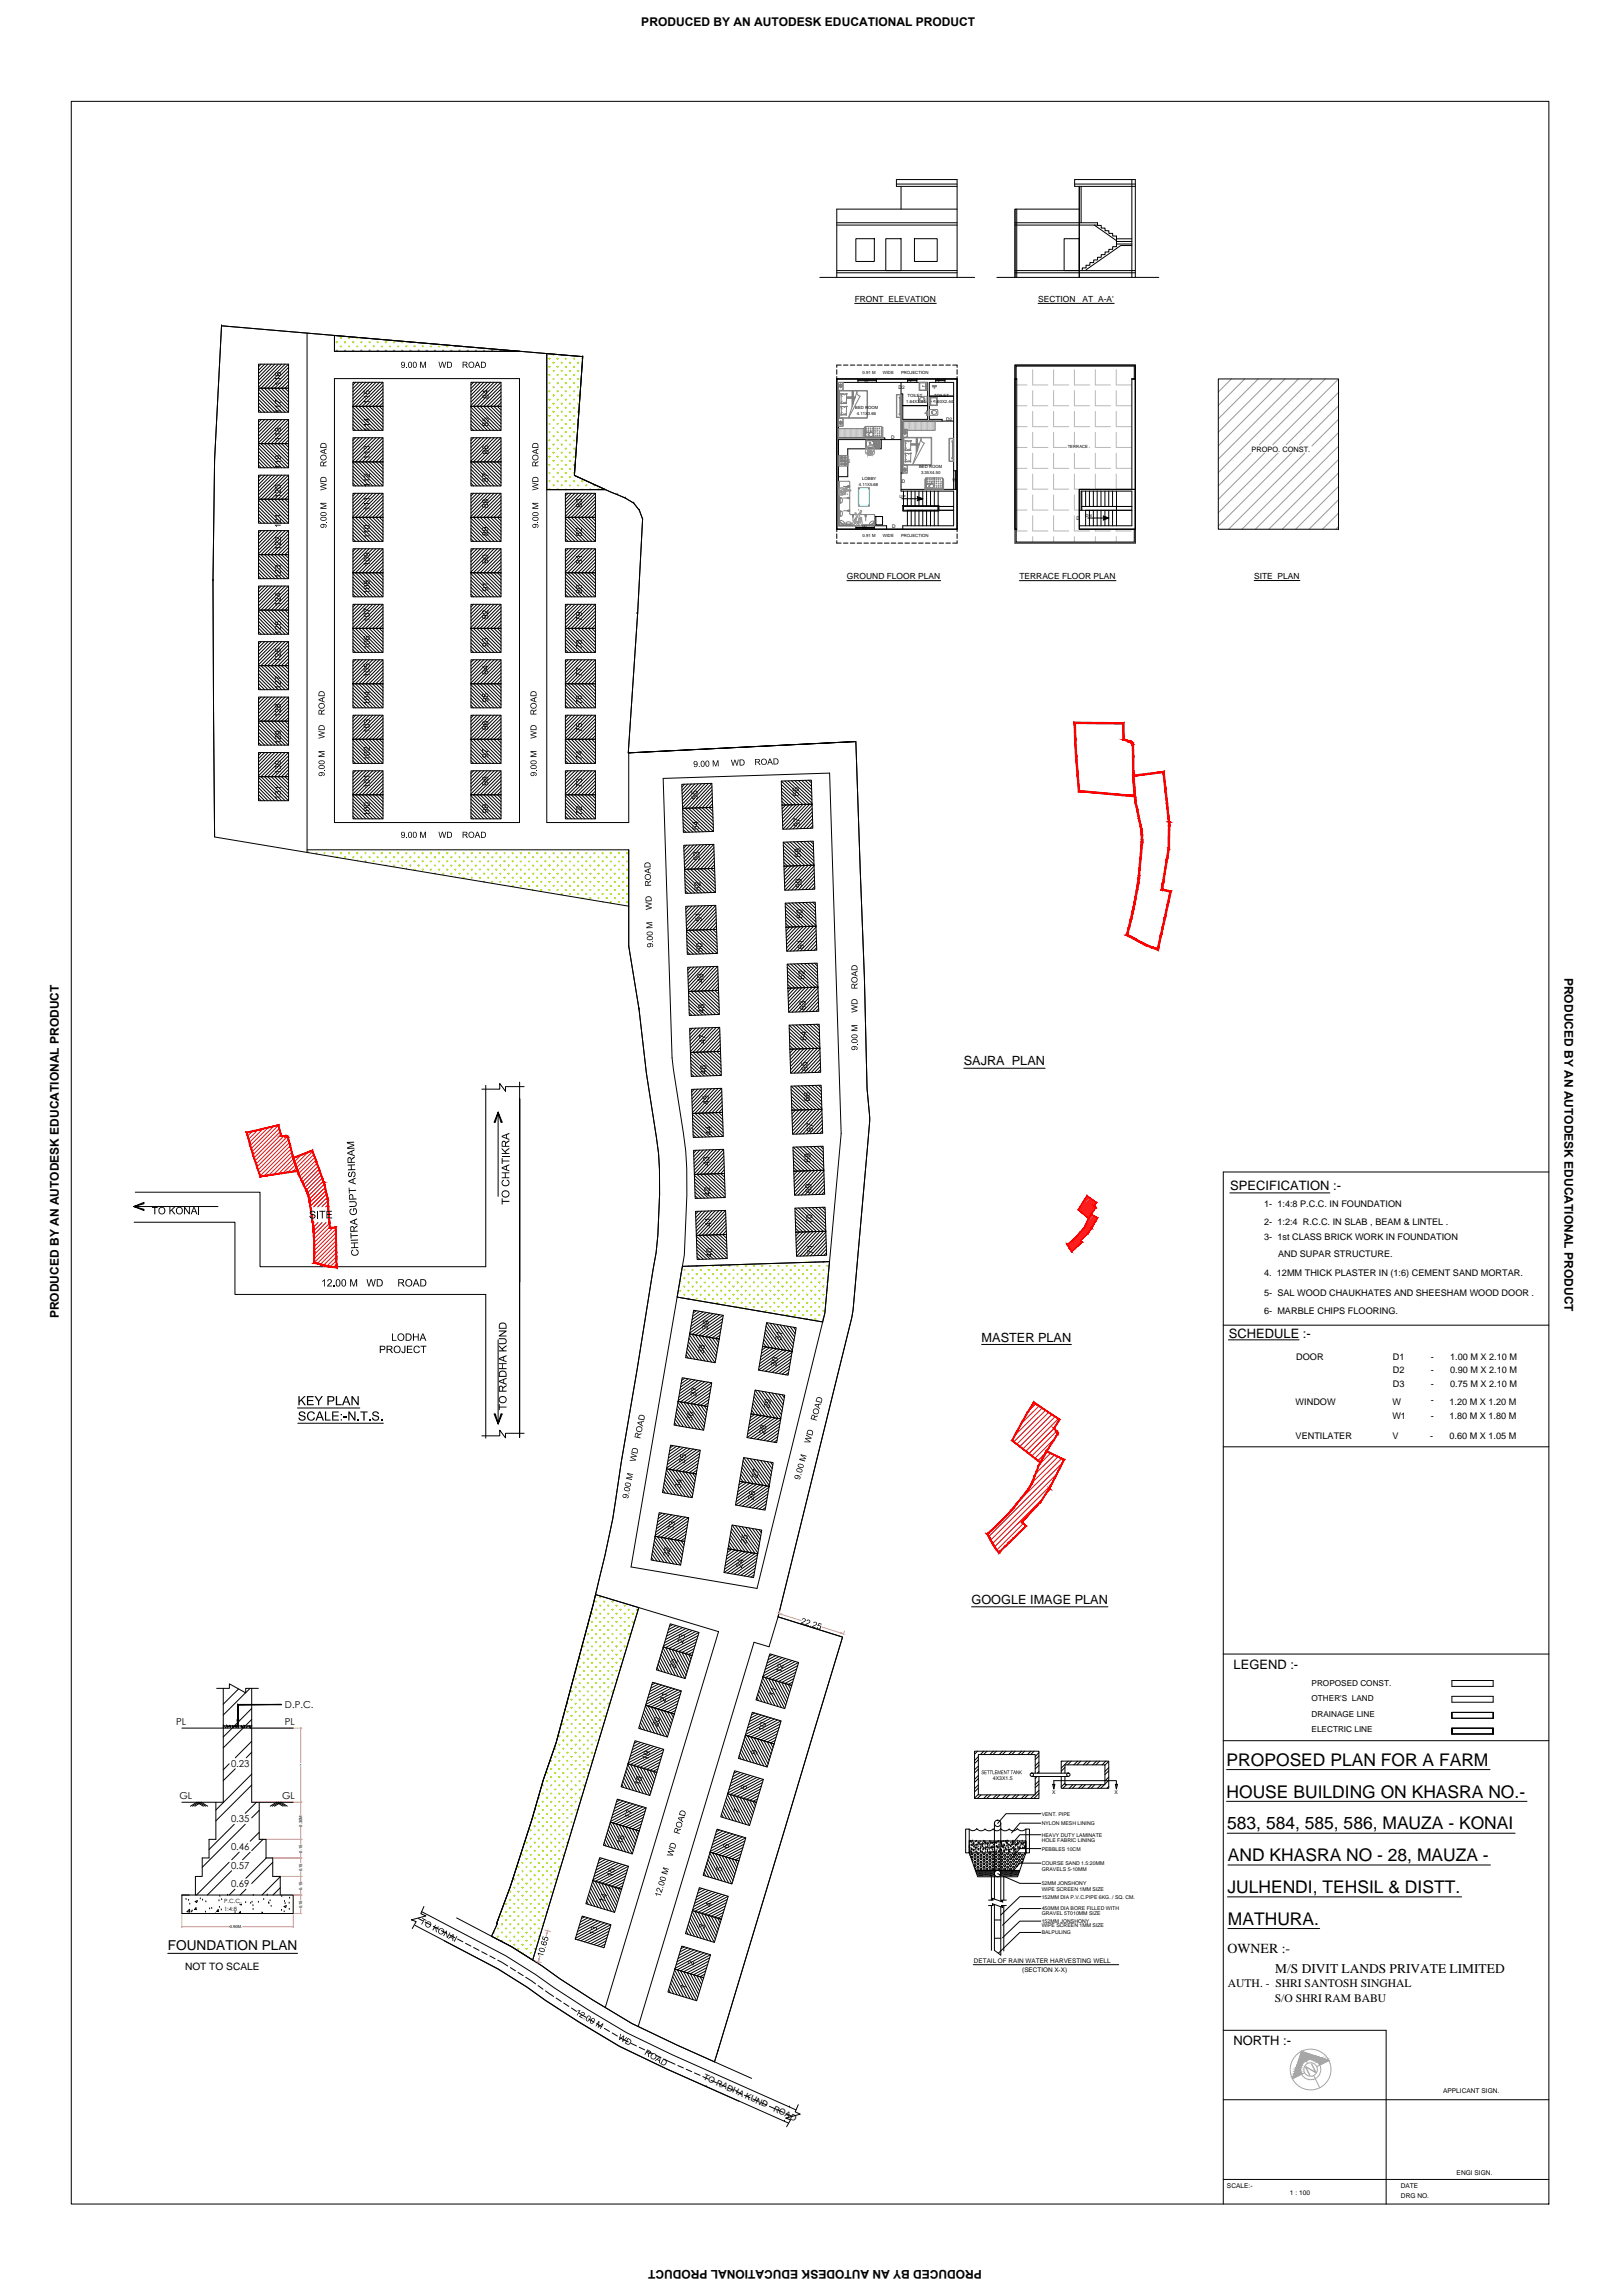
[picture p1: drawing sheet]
<svg xmlns="http://www.w3.org/2000/svg" width="594mm" height="841mm" viewBox="0 0 594 841" stroke-linecap="round" stroke-linejoin="round" font-family="sans-serif">
<defs><g id="words">
<g font-size="6.4">
<text x="449.3" y="647.1">PROPOSED PLAN FOR A FARM</text>
<text x="449.2" y="658.8">HOUSE BUILDING ON KHASRA NO.-</text>
<text x="449.5" y="670.4">583, 584, 585, 586, MAUZA - KONAI</text>
<text x="449.7" y="682.1">AND KHASRA NO - 28, MAUZA -</text>
<text x="449.6" y="693.7">JULHENDI, TEHSIL &amp; DISTT.</text>
<text x="449.7" y="705.4">MATHURA.</text>
</g>
<text font-size="5.1" x="449.6" y="715.7">OWNER :-</text>
<text font-size="5" x="61.5" y="714.8">FOUNDATION PLAN</text>
<text font-size="4.9" x="467.1" y="722.9">M/S DIVIT LANDS PRIVATE LIMITED</text>
<g font-size="4.7">
<text x="353" y="390.5">SAJRA PLAN</text>
<text x="450.6" y="436.2">SPECIFICATION :-</text>
<text x="359.5" y="491.7">MASTER PLAN</text>
<text x="450.1" y="490.2">SCHEDULE :-</text>
<text x="355.8" y="587.8">GOOGLE IMAGE PLAN</text>
<text x="451.8" y="611.5">LEGEND :-</text>
<text x="451.8" y="749.3">NORTH :-</text>
</g>
<g font-size="4.4">
<text x="234.9" y="9.5">PRODUCED BY AN AUTODESK EDUCATIONAL PRODUCT</text>
<text x="573" y="358.3" transform="rotate(90 573 358.3)">PRODUCED BY AN AUTODESK EDUCATIONAL PRODUCT</text>
<text x="21.6" y="483.1" transform="rotate(-90 21.6 483.1)">PRODUCED BY AN AUTODESK EDUCATIONAL PRODUCT</text>
<text x="359.6" y="831.9" transform="rotate(180 359.6 831.9)">PRODUCED BY AN AUTODESK EDUCATIONAL PRODUCT</text>
</g>
<g font-size="4.2">
<text x="449.7" y="728.3">AUTH. - SHRI SANTOSH SINGHAL</text>
<text x="466.9" y="733.7">S/O SHRI RAM BABU</text>
</g>
<text font-size="3.7" x="67.8" y="721.9">NOT TO SCALE</text>
<g font-size="3.5">
<text x="104.4" y="625.7">D.P.C.</text>
<text x="64.5" y="632.1">PL</text>
<text x="104.4" y="632.1">PL</text>
<text x="84.6" y="647.4">0.23</text>
<text x="65.7" y="659.3">GL</text>
<text x="103.3" y="659.3">GL</text>
<text x="84.6" y="667.8">0.35</text>
<text x="84.6" y="678">0.46</text>
<text x="84.6" y="684.8">0.57</text>
<text x="84.6" y="691.6">0.69</text>
</g>
<g font-size="3.3">
<text x="463" y="442.5">1- 1:4:8 P.C.C. IN FOUNDATION</text>
<text x="463" y="448.9">2- 1:2:4 R.C.C. IN SLAB , BEAM &amp; LINTEL .</text>
<text x="463" y="454.5">3- 1st CLASS BRICK WORK IN FOUNDATION</text>
<text x="468.1" y="460.8">AND SUPAR STRUCTURE.</text>
<text x="463" y="467.8">4. 12MM THICK PLASTER IN (1:6) CEMENT SAND MORTAR.</text>
<text x="463" y="474.8">5- SAL WOOD CHAUKHATES AND SHEESHAM WOOD DOOR .</text>
<text x="463" y="481.6">6- MARBLE CHIPS FLOORING.</text>
<text x="474.8" y="498.3">DOOR</text>
<text x="510.1" y="498.3">D1</text>
<text x="510.1" y="503.3">D2</text>
<text x="524.1" y="498.3">-</text>
<text x="524.1" y="503.3">-</text>
<text x="531.1" y="498.3">1.00 M X 2.10 M</text>
<text x="531.1" y="503.3">0.90 M X 2.10 M</text>
<text x="510.1" y="508.3">D3</text>
<text x="524.1" y="508.3">-</text>
<text x="531.1" y="508.3">0.75 M X 2.10 M</text>
<text x="474.5" y="515">WINDOW</text>
<text x="510" y="515">W</text>
<text x="524.1" y="514.3">-</text>
<text x="530.9" y="515">1.20 M X 1.20 M</text>
<text x="510" y="520">W1</text>
<text x="524.1" y="520">-</text>
<text x="530.9" y="520">1.80 M X 1.80 M</text>
<text x="474.5" y="527.2">VENTILATER</text>
<text x="510" y="527.2">V</text>
<text x="523.9" y="527.2">-</text>
<text x="530.9" y="527.2">0.60 M X 1.05 M</text>
</g>
<g font-size="3.1">
<text x="313" y="110.5">FRONT ELEVATION</text>
<text x="380.2" y="110.5">SECTION</text>
<text x="396.5" y="110.5">AT A-A'</text>
<text x="310.2" y="212.1">GROUND FLOOR PLAN</text>
<text x="373.4" y="212.1">TERRACE FLOOR PLAN</text>
<text x="459.3" y="212.1">SITE PLAN</text>
<text x="257.4" y="761.8" transform="rotate(25 257.4 761.8)">TO RADHA KUND</text>
<text x="283" y="773.6" transform="rotate(25 283 773.6)">ROAD</text>
</g>
<g font-size="3">
<text x="480.4" y="617.7">PROPOSED CONST.</text>
<text x="480.4" y="623.5">OTHER'S LAND</text>
<text x="480.4" y="629.4">DRAINAGE LINE</text>
<text x="480.4" y="634.6">ELECTRIC LINE</text>
</g>
<text font-size="2.7" x="458.4" y="165.5">PROPO. CONST.</text>
<g font-size="2.4">
<text x="528.5" y="766.9">APPLICANT SIGN.</text>
<text x="533.5" y="797">ENGI SIGN.</text>
<text x="449.4" y="801.8">SCALE:-</text>
<text x="513.1" y="801.8">DATE</text>
<text x="472.5" y="804.4">1 : 100</text>
<text x="513.1" y="805.6">DRG NO.</text>
</g>
<g font-size="2.3">
<text x="356.7" y="719.3">DETAIL OF RAIN WATER HARVESTING WELL</text>
<text x="374.4" y="722.6">(SECTION X-X)</text>
</g>
<g font-size="2.1">
<text x="82.1" y="700.2">1:4:8</text>
<text x="82.1" y="697.3">P.C.C.</text>
</g>
<g font-size="1.9">
<text x="363.7" y="652.2">4X3X1.5</text>
<text x="385.3" y="657.4">X</text>
<text x="408.2" y="657.4">X</text>
<text x="381.5" y="665.4">VENT. PIPE</text>
<text x="381.5" y="668.8">NYLON MESH LINING</text>
<text x="381.5" y="673.1">HEAVY DUTY LAMINATE</text>
<text x="381.5" y="674.9">HOLE FABRIC LINING</text>
<text x="381.5" y="678.2">PEBBLES 10CM</text>
<text x="381.5" y="683.5">COURSE SAND 1.5:20MM</text>
<text x="381.5" y="685.7">GRAVELS 5-10MM</text>
<text x="381.5" y="695.8">152MM DIA P.V.C.PIPE 6KG. / SQ. CM.</text>
<text x="381.5" y="692.8">WIPE SCREEN 1MM SIZE</text>
<text x="381.5" y="690.9">52MM JONSHONY</text>
<text x="381.5" y="700.1">450MM DIA BORE FILLED WITH</text>
<text x="381.5" y="701.9">GRAVEL 5T010MM SIZE</text>
<text x="381.5" y="704.5">152MM JONSHONY</text>
<text x="381.5" y="706.2">WIPE SCREEN 1MM SIZE</text>
<text x="381.5" y="708.7">BALPULING</text>
</g>
<g font-size="1.8">
<text x="316.5" y="140.2">W</text>
<text x="329.1" y="142.6">D2</text>
<text x="333" y="139.9">V</text>
<text x="343.3" y="139.9">V</text>
<text x="346.5" y="154.1">D2</text>
<text x="326.4" y="160.9">D</text>
<text x="330.4" y="177.1">D</text>
<text x="348.8" y="176.6">W</text>
<text x="394.3" y="190.6">D</text>
<text x="315.8" y="194">W</text>
<text x="326.8" y="193.5">D</text>
</g>
<g font-size="1.6">
<text x="315.9" y="136.9">0.91 M</text>
<text x="323.3" y="136.9">WIDE</text>
<text x="330" y="136.9">PROJECTION</text>
<text x="313.2" y="149.8">BED ROOM</text>
<text x="331.9" y="147.8">1.64X2.44</text>
<text x="332.3" y="145.6">TOILET</text>
<text x="342" y="147.8">1.60X2.44</text>
<text x="342.1" y="145.6">TOILET</text>
<text x="313.8" y="151.9">4.11X3.66</text>
<text x="391.1" y="164.4">TERRACE</text>
<text x="336.6" y="171.6">BED ROOM</text>
<text x="337.3" y="173.8">3.35X4.50</text>
<text x="314.6" y="178">4.11X5.68</text>
<text x="315.8" y="175.9">LOBBY</text>
<text x="329.5" y="182.6">UP</text>
<text x="397.6" y="189.6">DN</text>
<text x="315.9" y="196.9">0.91 M</text>
<text x="323.3" y="196.9">WIDE</text>
<text x="330" y="196.9">PROJECTION</text>
</g>
<g font-size="1.5">
<text x="110.7" y="669.4" transform="rotate(-90 110.7 669.4)">0.30M</text>
<text x="110.7" y="679" transform="rotate(-90 110.7 679)">0.15</text>
<text x="110.7" y="685.8" transform="rotate(-90 110.7 685.8)">0.15</text>
<text x="110.7" y="692.5" transform="rotate(-90 110.7 692.5)">0.15</text>
<text x="110.7" y="699.4" transform="rotate(-90 110.7 699.4)">0.15</text>
<text x="84.1" y="706.6">0.90M.</text>
</g>
<text font-size=".8" x="310.9" y="168.2" transform="rotate(90 310.9 168.2)">Hob</text>
<text font-size=".5" x="110.3" y="647.5" transform="rotate(-90 110.3 647.5)">0.60M.</text>
</g></defs>
<!-- layer: 0 -->
<g fill="none" stroke="#a5dd00" stroke-width=".37">
<path d="M123.1 128.3l.3 .3M123.1 125.3l.3 .3M123.4 125.2v.4M123.4 128.2v.4M123.6 125.3l-.2 .3M123.6 128.3l-.2 .3M124.6 126.8l.3 .3M124.6 123.8l.3 .3M124.9 123.7v.4M124.9 126.7v.4M125.2 123.8l-.3 .3M125.2 126.8l-.3 .3"/>
<path d="M126.1 128.3l.3 .3M126.1 125.3l.3 .3M126.4 125.2v.4M126.4 128.2v.4M126.6 125.3l-.2 .3M126.6 128.3l-.2 .3M127.6 126.8l.3 .3M127.6 123.8l.3 .3M127.9 123.7v.4M127.9 126.7v.4M128.1 123.8l-.2 .3M128.1 126.8l-.2 .3"/>
<path d="M129.1 128.3l.3 .3M129.1 125.3l.3 .3M129.4 125.2v.4M129.4 128.2v.4M129.7 125.3l-.3 .3M129.7 128.3l-.3 .3M130.6 126.8l.2 .3M130.6 123.8l.2 .3M130.8 123.7v.4M130.8 126.7v.4M131.1 123.8l-.3 .3M131.1 126.8l-.3 .3"/>
<path d="M132.1 128.3l.3 .3M132.1 125.3l.3 .3M132.4 125.2v.4M132.4 128.2v.4M132.6 125.3l-.2 .3M132.6 128.3l-.2 .3M133.6 126.8l.2 .3M133.6 123.9l.2 .2M133.8 123.9v.2M133.8 126.7v.4M134.1 123.9l-.3 .2M134.1 126.8l-.3 .3"/>
<path d="M135.1 128.3l.3 .3M135.1 125.3l.3 .3M135.4 125.2v.4M135.4 128.2v.4M135.6 125.3l-.2 .3M135.6 128.3l-.2 .3M136.6 126.8l.2 .3M136.8 126.7v.4M137.1 126.8l-.3 .3M138.1 128.3l.2 .3M138.1 125.3l.2 .3M138.3 125.2v.4"/>
<path d="M138.3 128.2v.4M138.6 125.3l-.3 .3M138.6 128.3l-.3 .3M139.6 126.8l.3 .3M139.9 126.7v.4M140.1 126.8l-.2 .3M141 128.3l.3 .3M141 125.3l.3 .3M141.3 125.2v.4M141.3 128.2v.4M141.6 125.3l-.3 .3M141.6 128.3l-.3 .3"/>
<path d="M142.6 126.8l.2 .3M142.8 126.7v.4M143.1 126.8l-.3 .3M144 128.3l.3 .3M144 125.3l.3 .3M144.3 125.2v.4M144.3 128.2v.4M144.6 125.3l-.3 .3M144.6 128.3l-.3 .3M145.6 126.8l.2 .3M145.8 126.7v.4M146.1 126.8l-.3 .3"/>
<path d="M147.1 128.3l.2 .3M147.1 125.3l.2 .3M147.3 125.2v.4M147.3 128.2v.4M147.6 125.3l-.3 .3M147.6 128.3l-.3 .3M148.5 126.8l.3 .3M148.8 126.7v.4M149.1 126.8l-.3 .3M150.1 128.3l.2 .3M150.1 125.3l.2 .3M150.3 125.3v.3"/>
<path d="M150.3 128.2v.4M150.6 125.3l-.3 .3M150.6 128.3l-.3 .3M151.5 126.8l.3 .3M151.8 126.7v.4M152.1 126.8l-.3 .3M153 128.3l.3 .3M153.3 125.6h.1M153.3 128.2v.4M153.6 128.3l-.3 .3M154.5 126.8l.3 .3M154.8 126.7v.4"/>
<path d="M155.1 126.8l-.3 .3M156 128.3l.3 .3M156.3 128.2v.4M156.6 128.3l-.3 .3M157.6 126.8l.2 .3M157.8 126.7v.4M158.1 126.8l-.3 .3M159 128.3l.3 .3M159.3 128.2v.4M159.6 128.3l-.3 .3M160.5 126.8l.3 .3M160.8 126.7v.4"/>
<path d="M161.1 126.8l-.3 .3M162 128.3l.3 .3M162.3 128.2v.4M162.6 128.3l-.3 .3M163.5 126.8l.3 .3M163.8 126.7v.4M164.1 126.8l-.3 .3M165 128.3l.3 .3M165.3 128.2v.4M165.6 128.3l-.3 .3M166.5 126.8l.3 .3M166.8 126.7v.4"/>
<path d="M167.1 126.8l-.3 .3M168 128.3l.3 .3M168.3 128.2v.4M168.6 128.3l-.3 .3M169.7 127l.1 .1M169.8 127v.1M169.9 127l-.1 .1M171 128.3l.3 .3M171.3 128.2v.4M171.6 128.3l-.3 .3M174 128.3l.3 .3M174.3 128.2v.4"/>
<path d="M174.6 128.3l-.3 .3M177 128.3l.3 .3M177.3 128.2v.4M177.6 128.3l-.3 .3M180 128.3l.3 .3M180.3 128.2v.4M180.6 128.3l-.3 .3M183 128.3l.3 .3M183.3 128.2v.4M183.5 128.3l-.2 .3M186 128.4l.3 .2M186.3 128.4v.2"/>
<path d="M186.5 128.4l-.2 .2M201 137.3l.2 .3M201 134.3l.2 .3M201 131.3l.2 .3M201.2 131.2v.4M201.2 134.2v.4M201.2 137.2v.4M201.5 131.3l-.3 .3M201.5 134.3l-.3 .3M201.5 137.3l-.3 .3M202.5 138.8l.3 .3M202.5 135.8l.3 .3"/>
<path d="M202.5 132.8l.3 .3M202.5 129.8l.3 .3M202.8 129.8v.3M202.8 132.7v.4M202.8 135.7v.4M202.8 138.7v.4M203 129.8l-.2 .3M203 132.8l-.2 .3M203 135.8l-.2 .3M203 138.8l-.2 .3M203.9 137.3l.3 .3M203.9 134.3l.3 .3"/>
<path d="M203.9 131.3l.3 .3M204.2 131.2v.4M204.2 134.2v.4M204.2 137.2v.4M204.5 131.3l-.3 .3M204.5 134.3l-.3 .3M204.5 137.3l-.3 .3M205.5 138.8l.2 .3M205.5 135.8l.2 .3M205.5 132.8l.2 .3M205.7 130.1h.1M205.7 132.7v.4"/>
<path d="M205.7 135.7v.4M205.7 138.7v.4M206 132.8l-.3 .3M206 135.8l-.3 .3M206 138.8l-.3 .3M207 137.3l.2 .3M207 134.3l.2 .3M207 131.3l.2 .3M207.2 131.2v.4M207.2 134.2v.4M207.2 137.2v.4M207.5 131.3l-.3 .3"/>
<path d="M207.5 134.3l-.3 .3M207.5 137.3l-.3 .3M208.5 138.8l.2 .3M208.5 135.8l.2 .3M208.5 132.8l.2 .3M208.7 132.7v.4M208.7 135.7v.4M208.7 138.7v.4M209 132.8l-.3 .3M209 135.8l-.3 .3M209 138.8l-.3 .3M210 137.3l.3 .3"/>
<path d="M210 134.3l.3 .3M210 131.3l.3 .3M210.3 131.2v.4M210.3 134.2v.4M210.3 137.2v.4M210.5 131.3l-.2 .3M210.5 134.3l-.2 .3M210.5 137.3l-.2 .3M211.4 138.8l.3 .3M211.4 135.8l.3 .3M211.4 132.8l.3 .3M211.7 132.7v.4"/>
<path d="M211.7 135.7v.4M211.7 138.7v.4M212 132.8l-.3 .3M212 135.8l-.3 .3M212 138.8l-.3 .3M213 137.3h.1M213 134.3l.2 .2M213 131.3l.2 .3M213.2 131.2v.4M213.4 131.4l-.2 .2M201 158.3l.2 .3M201 155.3l.2 .2"/>
<path d="M201 152.3l.2 .3M201 149.3l.2 .3M201 146.3l.2 .3M201 143.3l.2 .3M201 140.3l.2 .3M201.2 140.2v.4M201.2 143.2v.4M201.2 146.2v.4M201.2 149.2v.4M201.2 152.2v.4M201.2 155.2v.3M201.2 158.2v.4"/>
<path d="M201.5 140.3l-.3 .3M201.5 143.3l-.3 .3M201.5 146.3l-.3 .3M201.5 149.3l-.3 .3M201.5 152.3l-.3 .3M201.5 155.3l-.3 .2M201.5 158.3l-.3 .3M202.5 159.8l.3 .3M202.5 156.8l.3 .3M202.5 153.8l.3 .3M202.5 150.8l.3 .3M202.5 147.8l.3 .3"/>
<path d="M202.5 144.8l.3 .3M202.5 141.8l.3 .3M202.8 141.7v.4M202.8 144.7v.4M202.8 147.7v.4M202.8 150.7v.4M202.8 153.7v.4M202.8 156.6v.5M202.8 159.7v.4M203 141.8l-.2 .3M203 144.8l-.2 .3M203 147.8l-.2 .3"/>
<path d="M203 150.8l-.2 .3M203 153.8l-.2 .3M203 156.8l-.2 .3M203 159.8l-.2 .3M203.9 158.3l.3 .3M203.9 155.3l.3 .2M203.9 152.3l.3 .3M203.9 149.3l.3 .3M203.9 146.3l.3 .3M203.9 143.3l.3 .3M203.9 140.3l.3 .3M204.2 140.2v.4"/>
<path d="M204.2 143.2v.4M204.2 146.2v.4M204.2 149.2v.4M204.2 152.2v.4M204.2 155.2v.3M204.2 158.2v.4M204.5 140.3l-.3 .3M204.5 143.3l-.3 .3M204.5 146.3l-.3 .3M204.5 149.3l-.3 .3M204.5 152.3l-.3 .3M204.5 155.3l-.3 .2"/>
<path d="M204.5 158.3l-.3 .3M205.5 159.8l.2 .3M205.5 156.8l.2 .3M205.5 153.8l.2 .3M205.5 150.8l.2 .3M205.5 147.8l.2 .3M205.5 144.8l.2 .3M205.5 141.8l.2 .3M205.7 141.7v.4M205.7 144.7v.4M205.7 147.7v.4M205.7 150.7v.4"/>
<path d="M205.7 153.7v.4M205.7 156.6v.5M205.7 159.7v.4M206 141.8l-.3 .3M206 144.8l-.3 .3M206 147.8l-.3 .3M206 150.8l-.3 .3M206 153.8l-.3 .3M206 156.8l-.3 .3M206 159.8l-.3 .3M207 158.3l.2 .3M207 155.3l.2 .2"/>
<path d="M207 152.3l.2 .3M207 149.3l.2 .3M207 146.3l.2 .3M207 143.3l.2 .3M207 140.3l.2 .3M207.2 140.2v.4M207.2 143.2v.4M207.2 146.2v.4M207.2 149.2v.4M207.2 152.2v.4M207.2 155.2v.3M207.2 158.2v.4"/>
<path d="M207.5 140.3l-.3 .3M207.5 143.3l-.3 .3M207.5 146.3l-.3 .3M207.5 149.3l-.3 .3M207.5 152.3l-.3 .3M207.5 155.3l-.3 .2M207.5 158.3l-.3 .3M208.5 159.8l.2 .3M208.5 156.8l.2 .3M208.5 153.8l.2 .3M208.5 150.8l.2 .3M208.5 147.8l.2 .3"/>
<path d="M208.5 144.8l.2 .3M208.5 141.8l.2 .3M208.7 141.7v.4M208.7 144.7v.4M208.7 147.7v.4M208.7 150.7v.4M208.7 153.7v.4M208.7 156.6v.5M208.7 159.7v.4M209 141.8l-.3 .3M209 144.8l-.3 .3M209 147.8l-.3 .3"/>
<path d="M209 150.8l-.3 .3M209 153.8l-.3 .3M209 156.8l-.3 .3M209 159.8l-.3 .3M210 158.3l.3 .3M210 155.3l.3 .2M210 152.3l.3 .3M210 149.3l.3 .3M210 146.3l.3 .3M210 143.3l.3 .3M210 140.3l.3 .3M210.3 140.2v.4"/>
<path d="M210.3 143.2v.4M210.3 146.2v.4M210.3 149.2v.4M210.3 152.2v.4M210.3 155.2v.3M210.3 158.2v.4M210.5 140.3l-.2 .3M210.5 143.3l-.2 .3M210.5 146.3l-.2 .3M210.5 149.3l-.2 .3M210.5 152.3l-.2 .3M210.5 155.3l-.2 .2"/>
<path d="M210.5 158.3l-.2 .3M211.4 156.8l.2 .1M211.4 153.8l.3 .3M211.4 150.8l.3 .3M211.4 147.8l.3 .3M211.4 144.8l.3 .3M211.4 141.8l.3 .3M211.7 141.7v.4M211.7 144.7v.4M211.7 147.7v.4M211.7 150.7v.4M211.7 153.7v.4"/>
<path d="M211.8 154l-.1 .1M212 141.8l-.3 .3M212 144.8l-.3 .3M212 147.8l-.3 .3M212 150.8l-.3 .3M201 179.3l.1 .1M201 176.2l.2 .3M201 173.2l.2 .3M201 170.3l.2 .2M201 167.3l.2 .3M201 164.3l.2 .3M201 161.3l.2 .3"/>
<path d="M201.2 161.2v.4M201.2 164.1v.5M201.2 167.1v.5M201.2 170.2v.3M201.2 173.2v.3M201.2 176.1v.4M201.2 179.1v.3M201.5 161.3l-.3 .3M201.5 164.3l-.3 .3M201.5 167.3l-.3 .3M201.5 170.3l-.3 .2M201.5 173.2l-.3 .3"/>
<path d="M201.5 176.2l-.3 .3M201.5 179.3l-.1 .1M202.5 165.7l.3 .3M202.5 177.8l.3 .2M202.5 174.8l.3 .2M202.5 171.8l.3 .3M202.5 168.8l.3 .3M202.5 162.8l.3 .2M202.8 162.7v.3M202.8 165.7v.3M202.8 168.7v.4M202.8 171.6v.5"/>
<path d="M202.8 174.6v.4M202.8 177.6v.4M203 162.8l-.2 .2M203 165.7l-.2 .3M203 168.8l-.2 .3M203 171.8l-.2 .3M203 174.8l-.2 .2M203 177.8l-.2 .2M203.9 161.3l.3 .3M203.9 179.3l.2 .1M203.9 176.2l.3 .3M203.9 173.2l.3 .3"/>
<path d="M203.9 170.3l.3 .2M203.9 167.3l.3 .3M203.9 164.3l.3 .3M204.2 161.2v.4M204.2 164.1v.5M204.2 167.1v.5M204.2 170.2v.3M204.2 173.2v.3M204.2 176.1v.4M204.2 179.1v.3M204.5 161.3l-.3 .3M204.5 164.3l-.3 .3"/>
<path d="M204.5 167.3l-.3 .3M204.5 170.3l-.3 .2M204.5 173.2l-.3 .3M204.5 176.2l-.3 .3M204.5 179.3l-.1 .1M205.5 162.8l.2 .2M205.5 177.8l.2 .2M205.5 174.8l.2 .2M205.5 171.8l.2 .3M205.5 168.8l.2 .3M205.5 165.7l.2 .3M205.7 162.7v.3"/>
<path d="M205.7 165.7v.3M205.7 168.7v.4M205.7 171.6v.5M205.7 174.6v.4M205.7 177.6v.4M206 162.8l-.3 .2M206 165.7l-.3 .3M206 168.8l-.3 .3M206 171.8l-.3 .3M206 174.8l-.3 .2M206 177.8l-.3 .2M207 164.3l.2 .3"/>
<path d="M207 179.3l.1 .1M207 176.2l.2 .3M207 173.2l.2 .3M207 170.3l.2 .2M207 167.3l.2 .3M207 161.3l.2 .3M207.2 161.2v.4M207.2 164.1v.5M207.2 167.1v.5M207.2 170.2v.3M207.2 173.2v.3M207.2 176.1v.4"/>
<path d="M207.2 179.1v.3M207.5 161.3l-.3 .3M207.5 164.3l-.3 .3M207.5 167.3l-.3 .3M207.5 170.3l-.3 .2M207.5 173.2l-.3 .3M207.5 176.2l-.3 .3M207.5 179.3l-.1 .1M208.5 168.8l.2 .3M208.5 177.8l.2 .2M208.5 174.8l.2 .2M208.5 171.8l.2 .3"/>
<path d="M208.5 165.7l.2 .3M208.5 162.8l.2 .2M208.7 162.7v.3M208.7 165.7v.3M208.7 168.7v.4M208.7 171.6v.5M208.7 174.6v.4M208.7 177.6v.4M209 162.8l-.3 .2M209 165.7l-.3 .3M209 168.8l-.3 .3M209 171.8l-.3 .3"/>
<path d="M209 174.8l-.3 .2M209 177.8l-.3 .2M210 167.3l.3 .3M210 179.3l.1 .1M210 176.2l.3 .3M210 173.2l.3 .3M210 170.3l.3 .2M210 164.3l.3 .3M210 161.3l.3 .3M210.3 161.2v.4M210.3 164.1v.5M210.3 167.1v.5"/>
<path d="M210.3 170.2v.3M210.3 173.2v.3M210.3 176.1v.4M210.3 179.1v.3M210.4 173.3l-.1 .2M210.5 161.3l-.2 .3M210.5 164.3l-.2 .3M210.5 167.3l-.2 .3M210.5 170.3l-.2 .2M210.5 176.2l-.2 .3M210.5 179.3l-.2 .1M211.4 177.8l.3 .2"/>
<path d="M211.4 174.8l.3 .2M211.7 174.9v.1M211.7 177.6v.4M211.9 174.9l-.2 .1M212 177.8l-.3 .2M213 179.3l.1 .1M213 176.2l.2 .3M213.2 176.1v.4M213.2 179.1v.3M213.5 176.2l-.3 .3M213.5 179.3l-.2 .1M214.4 177.8l.3 .2"/>
<path d="M214.7 177.6v.4M215 177.8l-.3 .2M215.9 179.3l.2 .1M216.2 179.1v.3M216.5 179.3l-.1 .1M217.5 177.8l.2 .2M217.7 177.6v.4M218 177.8l-.3 .2M218.9 179.3l.2 .1M219.2 179.1v.3M219.5 179.3l-.1 .1M112.9 312.4h.1"/>
<path d="M115.6 312.6l.3 .3M115.9 312.4v.5M116.1 312.6l-.2 .3M118.6 312.6l.3 .3M118.9 312.4v.5M119.2 312.6l-.3 .3M121.6 312.6l.3 .3M121.9 312.4v.5M122.2 312.6l-.3 .3M123.1 314l.1 .2M123.4 314v.2l.2-.2M124.6 312.6l.3 .3"/>
<path d="M124.9 312.4v.5M125.2 312.6l-.3 .3M126.1 314l.3 .3M126.4 314v.3M126.6 314l-.2 .3M127.6 312.6l.3 .3M127.9 312.4v.5M128.1 312.6l-.2 .3M129.1 314l.3 .3M129.4 314v.3M129.7 314l-.3 .3M130.6 312.6l.2 .3"/>
<path d="M130.8 315.4h.1M130.8 312.4v.5M131.1 312.6l-.3 .3M132.1 314l.3 .3M132.4 314v.3M132.6 314l-.2 .3M133.6 315.6l.2 .2M133.6 312.6l.2 .3M133.8 312.4v.5M133.8 315.4v.4M134.1 312.6l-.3 .3M134.1 315.6l-.3 .2"/>
<path d="M135.1 314l.3 .3M135.4 314v.3M135.6 314l-.2 .3M136.6 315.6l.2 .2M136.6 312.6l.2 .3M136.8 312.4v.5M136.8 315.4v.4M137.1 312.6l-.3 .3M137.1 315.6l-.3 .2M138.1 314l.2 .3M138.3 314v.3M138.6 314l-.3 .3"/>
<path d="M139.6 315.6l.3 .2M139.6 312.6l.3 .3M139.9 312.4v.5M139.9 315.4v.4M140.1 312.6l-.2 .3M140.1 315.6l-.2 .2M141 317l.2 .2M141 314l.3 .3M141.3 314v.3M141.3 316.9v.3M141.6 314l-.3 .3M141.6 317l-.1 .2"/>
<path d="M142.6 315.6l.2 .2M142.6 312.6l.2 .3M142.8 312.4v.5M142.8 315.4v.4M143.1 312.6l-.3 .3M143.1 315.6l-.3 .2M144 317l.3 .3M144 314l.3 .3M144.3 314v.3M144.3 316.9v.4M144.6 314l-.3 .3M144.6 317l-.3 .3"/>
<path d="M145.6 315.6l.2 .2M145.6 312.6l.2 .3M145.8 312.4v.5M145.8 315.4v.4M146.1 312.6l-.3 .3M146.1 315.6l-.3 .2M147.1 317l.2 .3M147.1 314l.2 .3M147.3 314v.3M147.3 316.9v.4M147.6 314l-.3 .3M147.6 317l-.3 .3"/>
<path d="M148.5 315.6l.3 .2M148.5 312.6l.3 .3M148.8 318.4h.1M148.8 312.4v.5M148.8 315.4v.4M149.1 312.6l-.3 .3M149.1 315.6l-.3 .2M150.1 317l.2 .3M150.1 314l.2 .3M150.3 314v.3M150.3 316.9v.4M150.6 314l-.3 .3"/>
<path d="M150.6 317l-.3 .3M151.5 318.5l.3 .3M151.5 315.6l.3 .2M151.5 312.6l.3 .3M151.8 312.4v.5M151.8 315.4v.4M151.8 318.4v.4M152.1 312.6l-.3 .3M152.1 315.6l-.3 .2M152.1 318.5l-.3 .3M153 317l.3 .3M153 314l.3 .3"/>
<path d="M153.3 314v.3M153.3 316.9v.4M153.6 314l-.3 .3M153.6 317l-.3 .3M154.5 318.5l.3 .3M154.5 315.6l.3 .2M154.5 312.6l.3 .3M154.8 312.4v.5M154.8 315.4v.4M154.8 318.4v.4M155.1 312.6l-.3 .3M155.1 315.6l-.3 .2"/>
<path d="M155.1 318.5l-.3 .3M156 317l.3 .3M156 314l.3 .3M156.3 314v.3M156.3 316.9v.4M156.6 314l-.3 .3M156.6 317l-.3 .3M157.6 318.5l.2 .3M157.6 315.6l.2 .2M157.6 312.6l.2 .3M157.8 312.4v.5M157.8 315.4v.4"/>
<path d="M157.8 318.4v.4M158.1 312.6l-.3 .3M158.1 315.6l-.3 .2M158.1 318.5l-.3 .3M159 317l.3 .3M159 314l.3 .3M159.3 314v.3M159.3 316.9v.4M159.3 319.9v.3M159.6 314l-.3 .3M159.6 317l-.3 .3M160.5 318.5l.3 .3"/>
<path d="M160.5 315.6l.3 .2M160.5 312.6l.3 .3M160.8 312.4v.5M160.8 315.4v.4M160.8 318.4v.4M161.1 312.6l-.3 .3M161.1 315.6l-.3 .2M161.1 318.5l-.3 .3M162 317l.3 .3M162 314l.3 .3M162.3 314v.3M162.3 316.9v.4"/>
<path d="M162.3 319.9v.4M162.6 314l-.3 .3M162.6 317l-.3 .3M163.5 318.5l.3 .3M163.5 315.6l.3 .2M163.5 312.6l.3 .3M163.8 312.4v.5M163.8 315.4v.4M163.8 318.4v.4M164.1 312.6l-.3 .3M164.1 315.6l-.3 .2M164.1 318.5l-.3 .3"/>
<path d="M165 317l.3 .3M165 314l.3 .3M165.3 314v.3M165.3 316.9v.4M165.3 319.9v.4M165.6 314l-.3 .3M165.6 317l-.3 .3M166.5 318.5l.3 .3M166.5 315.6l.3 .2M166.5 312.6l.3 .3M166.8 312.4v.5M166.8 315.4v.4"/>
<path d="M166.8 318.4v.4M167.1 312.6l-.3 .3M167.1 315.6l-.3 .2M167.1 318.5l-.3 .3M168 317l.3 .3M168 314l.3 .3M168.3 314v.3M168.3 316.9v.4M168.3 319.9v.4M168.6 314l-.3 .3M168.6 317l-.3 .3M169.5 318.5l.3 .3"/>
<path d="M169.5 315.6l.3 .2M169.5 312.6l.3 .3M169.8 312.4v.5M169.8 315.4v.4M169.8 318.4v.4M170.1 312.6l-.3 .3M170.1 315.6l-.3 .2M170.1 318.5l-.3 .3M171 317l.3 .3M171 314l.3 .3M171.3 314v.3M171.3 316.9v.4"/>
<path d="M171.3 319.9v.4M171.6 314l-.3 .3M171.6 317l-.3 .3M172.5 318.5l.3 .3M172.5 315.6l.3 .2M172.5 312.6l.3 .3M172.8 312.4v.5M172.8 315.4v.4M172.8 318.4v.4M173.1 312.6l-.3 .3M173.1 315.6l-.3 .2M173.1 318.5l-.3 .3"/>
<path d="M174 317l.3 .3M174 314l.3 .3M174.3 314v.3M174.3 316.9v.4M174.3 319.9v.4M174.6 314l-.3 .3M174.6 317l-.3 .3M175.5 318.5l.3 .3M175.5 315.6l.3 .2M175.5 312.6l.3 .3M175.8 312.4v.5M175.8 315.4v.4"/>
<path d="M175.8 318.4v.4M176.1 312.6l-.3 .3M176.1 315.6l-.3 .2M176.1 318.5l-.3 .3M177 317l.3 .3M177 314l.3 .3M177.3 314v.3M177.3 316.9v.4M177.3 319.9v.4M177.6 314l-.3 .3M177.6 317l-.3 .3M178.5 318.5l.3 .3"/>
<path d="M178.5 315.6l.3 .2M178.5 312.6l.3 .3M178.8 312.4v.5M178.8 315.4v.4M178.8 318.4v.4M179.1 312.6l-.3 .3M179.1 315.6l-.3 .2M179.1 318.5l-.3 .3M180 317l.3 .3M180 314l.3 .3M180.3 314v.3M180.3 316.9v.4"/>
<path d="M180.3 319.9v.4M180.6 314l-.3 .3M180.6 317l-.3 .3M181.5 318.5l.3 .3M181.5 315.6l.3 .2M181.5 312.6l.3 .3M181.8 312.4v.5M181.8 315.4v.4M181.8 318.4v.4M182.1 312.6l-.3 .3M182.1 315.6l-.3 .2M182.1 318.5l-.3 .3"/>
<path d="M183 317l.3 .3M183 314l.3 .3M183.3 314v.3M183.3 316.9v.4M183.3 319.9v.4M183.5 314l-.2 .3M183.5 317l-.2 .3M184.5 318.5l.3 .3M184.5 315.6l.3 .2M184.5 312.6l.3 .3M184.8 312.4v.5M184.8 315.4v.4"/>
<path d="M184.8 318.4v.4M185.1 312.6l-.3 .3M185.1 315.6l-.3 .2M185.1 318.5l-.3 .3M186 317l.3 .3M186 314l.3 .3M186.3 314v.3M186.3 316.9v.4M186.3 319.9v.4M186.5 314l-.2 .3M186.5 317l-.2 .3M187.5 318.5l.3 .3"/>
<path d="M187.5 315.6l.3 .2M187.5 312.6l.3 .3M187.8 312.4v.5M187.8 315.4v.4M187.8 318.4v.4M188 312.6l-.2 .3M188 315.6l-.2 .2M188 318.5l-.2 .3M189 317l.3 .3M189 314l.3 .3M189.3 314v.3M189.3 316.9v.4"/>
<path d="M189.3 319.9v.4M189.6 314l-.3 .3M189.6 317l-.3 .3M190.5 318.5l.3 .3M190.5 315.6l.3 .2M190.5 312.6l.3 .3M190.8 312.4v.5M190.8 315.4v.4M190.8 318.4v.4M191 312.6l-.2 .3M191 315.6l-.2 .2M191 318.5l-.2 .3"/>
<path d="M192 317l.3 .3M192 314l.3 .3M192.3 314v.3M192.3 316.9v.4M192.3 319.9v.4M192.6 314l-.3 .3M192.6 317l-.3 .3M193.5 318.5l.2 .3M193.5 315.6l.2 .2M193.5 312.6l.2 .3M193.7 312.4v.5M193.7 315.4v.4"/>
<path d="M193.7 318.4v.4M194 312.6l-.3 .3M194 315.6l-.3 .2M194 318.5l-.3 .3M195 317l.3 .3M195 314l.3 .3M195.3 314v.3M195.3 316.9v.4M195.3 319.9v.4M195.5 314l-.2 .3M195.5 317l-.2 .3M196.5 318.5l.3 .3"/>
<path d="M196.5 315.6l.3 .2M196.5 312.6l.3 .3M196.8 312.4v.5M196.8 315.4v.4M196.8 318.4v.4M197 312.6l-.2 .3M197 315.6l-.2 .2M197 318.5l-.2 .3M198 317l.2 .3M198 314l.2 .3M198.2 314v.3M198.2 316.9v.4"/>
<path d="M198.2 319.9v.4M198.5 314l-.3 .3M198.5 317l-.3 .3M199.5 318.5l.3 .3M199.5 315.6l.3 .2M199.5 312.6l.3 .3M199.8 312.4v.5M199.8 315.4v.4M199.8 318.4v.4M200 312.6l-.2 .3M200 315.6l-.2 .2M200 318.5l-.2 .3"/>
<path d="M201 317l.2 .3M201 314l.2 .3M201.2 314v.3M201.2 316.9v.4M201.2 319.9v.4M201.5 314l-.3 .3M201.5 317l-.3 .3M202.5 318.5l.3 .3M202.5 315.6l.3 .2M202.5 312.6l.3 .3M202.8 312.4v.5M202.8 315.4v.4"/>
<path d="M202.8 318.4v.4M203 312.6l-.2 .3M203 315.6l-.2 .2M203 318.5l-.2 .3M203.9 317l.3 .3M203.9 314l.3 .3M204.2 314v.3M204.2 316.9v.4M204.2 319.9v.4M204.5 314l-.3 .3M204.5 317l-.3 .3M205.5 318.5l.2 .3"/>
<path d="M205.5 315.6l.2 .2M205.5 312.6l.2 .3M205.7 312.4v.5M205.7 315.4v.4M205.7 318.4v.4M206 312.6l-.3 .3M206 315.6l-.3 .2M206 318.5l-.3 .3M207 317l.2 .3M207 314l.2 .3M207.2 314v.3M207.2 316.9v.4"/>
<path d="M207.2 319.9v.4M207.5 314l-.3 .3M207.5 317l-.3 .3M208.5 318.5l.2 .3M208.5 315.6l.2 .2M208.5 312.6l.2 .3M208.7 312.4v.5M208.7 315.4v.4M208.7 318.4v.4M209 312.6l-.3 .3M209 315.6l-.3 .2M209 318.5l-.3 .3"/>
<path d="M210 317l.3 .3M210 314l.3 .3M210.3 314v.3M210.3 316.9v.4M210.3 319.9v.4M210.5 314l-.2 .3M210.5 317l-.2 .3M211.4 318.5l.3 .3M211.4 315.6l.3 .2M211.4 312.6l.3 .3M211.7 312.4v.5M211.7 315.4v.4"/>
<path d="M211.7 318.4v.4M212 312.6l-.3 .3M212 315.6l-.3 .2M212 318.5l-.3 .3M213 317l.2 .3M213 314l.2 .3M213.2 314v.3M213.2 316.9v.4M213.2 319.9v.4M213.5 314l-.3 .3M213.5 317l-.3 .3M214.4 318.5l.3 .3"/>
<path d="M214.4 315.6l.3 .2M214.4 312.6l.3 .3M214.7 312.4v.5M214.7 315.4v.4M214.7 318.4v.4M215 312.6l-.3 .3M215 315.6l-.3 .2M215 318.5l-.3 .3M215.9 317l.3 .3M215.9 314l.3 .3M216.2 314v.3M216.2 316.9v.4"/>
<path d="M216.2 319.9v.4M216.5 314l-.3 .3M216.5 317l-.3 .3M217.5 318.5l.2 .3M217.5 315.6l.2 .2M217.5 312.6l.2 .3M217.7 312.4v.5M217.7 315.4v.4M217.7 318.4v.4M218 312.6l-.3 .3M218 315.6l-.3 .2M218 318.5l-.3 .3"/>
<path d="M218.9 317l.3 .3M218.9 314l.3 .3M219.2 314v.3M219.2 316.9v.4M219.2 319.9v.4M219.5 314l-.3 .3M219.5 317l-.3 .3M220.5 318.5l.2 .3M220.5 315.6l.2 .2M220.5 312.6l.2 .3M220.7 312.4v.5M220.7 315.4v.4"/>
<path d="M220.7 318.4v.4M221 312.6l-.3 .3M221 315.6l-.3 .2M221 318.5l-.3 .3M221.9 317l.3 .3M221.9 314l.3 .3M222.2 314v.3M222.2 316.9v.4M222.2 319.9v.4M222.5 314l-.3 .3M222.5 317l-.3 .3M223.4 318.5l.3 .3"/>
<path d="M223.4 315.6l.3 .2M223.4 312.6l.3 .3M223.7 312.4v.5M223.7 315.4v.4M223.7 318.4v.4M224 312.6l-.3 .3M224 315.6l-.3 .2M224 318.5l-.3 .3M224.9 317l.3 .3M224.9 314l.3 .3M225.2 314v.3M225.2 316.9v.4"/>
<path d="M225.2 319.9v.4M225.5 314l-.3 .3M225.5 317l-.3 .3M226.4 318.5l.3 .3M226.4 315.6l.3 .2M226.4 312.6l.3 .3M226.7 312.4v.5M226.7 315.4v.4M226.7 318.4v.4M227 312.6l-.3 .3M227 315.6l-.3 .2M227 318.5l-.3 .3"/>
<path d="M227.9 317l.3 .3M227.9 314l.3 .3M228.2 314v.3M228.2 316.9v.4M228.2 319.9v.4M228.5 314l-.3 .3M228.5 317l-.3 .3M229.4 318.5l.3 .3M229.4 315.6l.3 .2M229.4 312.6l.3 .3M229.7 312.4v.5M229.7 315.4v.4"/>
<path d="M229.7 318.4v.4M230 312.6l-.3 .3M230 315.6l-.3 .2M230 318.5l-.3 .3M159 320.1l.2 .1M159.6 320.1l-.2 .1M162 320.1l.3 .2M162.6 320.1l-.3 .2M165 320.1l.3 .2M165.6 320.1l-.3 .2M166.8 321.4v.1M168 320.1l.3 .2"/>
<path d="M168.6 320.1l-.3 .2M169.5 321.5l.3 .3M169.8 321.4v.4M170.1 321.5l-.3 .3M171 320.1l.3 .2M171.6 320.1l-.3 .2M172.5 321.5l.3 .3M172.8 321.4v.4M173.1 321.5l-.3 .3M174 320.1l.3 .2M174.6 320.1l-.3 .2M175.5 321.5l.3 .3"/>
<path d="M175.8 321.4v.4M176.1 321.5l-.3 .3M177 323.1l.2 .1M177 320.1l.3 .2M177.3 322.9v.3M177.6 320.1l-.3 .2M177.6 323.1l-.2 .1M178.5 321.5l.3 .3M178.8 321.4v.4M179.1 321.5l-.3 .3M180 323.1l.3 .2M180 320.1l.3 .2"/>
<path d="M180.3 322.9v.4M180.6 320.1l-.3 .2M180.6 323.1l-.3 .2M181.5 321.5l.3 .3M181.8 321.4v.4M182.1 321.5l-.3 .3M183 323.1l.3 .2M183 320.1l.3 .2M183.3 322.9v.4M183.5 320.1l-.2 .2M183.5 323.1l-.2 .2M184.5 321.5l.3 .3"/>
<path d="M184.8 321.4v.4M184.8 324.4v.1M185.1 321.5l-.3 .3M186 323.1l.3 .2M186 320.1l.3 .2M186.3 322.9v.4M186.5 320.1l-.2 .2M186.5 323.1l-.2 .2M187.5 324.5l.3 .3M187.5 321.5l.3 .3M187.8 321.4v.4M187.8 324.4v.4"/>
<path d="M188 321.5l-.2 .3M188 324.5l-.2 .3M189 323.1l.3 .2M189 320.1l.3 .2M189.3 322.9v.4M189.6 320.1l-.3 .2M189.6 323.1l-.3 .2M190.5 324.5l.3 .3M190.5 321.5l.3 .3M190.8 321.4v.4M190.8 324.4v.4M191 321.5l-.2 .3"/>
<path d="M191 324.5l-.2 .3M192 323.1l.3 .2M192 320.1l.3 .2M192.3 322.9v.4M192.6 320.1l-.3 .2M192.6 323.1l-.3 .2M193.5 324.5l.2 .3M193.5 321.5l.2 .3M193.7 321.4v.4M193.7 324.4v.4M194 321.5l-.3 .3M194 324.5l-.3 .3"/>
<path d="M195 326l.1 .2M195 323.1l.3 .2M195 320.1l.3 .2M195.3 322.9v.4M195.3 325.9v.3l.2-.2M195.5 320.1l-.2 .2M195.5 323.1l-.2 .2M196.5 324.5l.3 .3M196.5 321.5l.3 .3M196.8 321.4v.4M196.8 324.4v.4M197 321.5l-.2 .3"/>
<path d="M197 324.5l-.2 .3M198 326l.2 .3M198 323.1l.2 .2M198 320.1l.2 .2M198.2 322.9v.4M198.2 325.9v.4M198.5 320.1l-.3 .2M198.5 323.1l-.3 .2M198.5 326l-.3 .3M199.5 324.5l.3 .3M199.5 321.5l.3 .3M199.8 321.4v.4"/>
<path d="M199.8 324.4v.4M200 321.5l-.2 .3M200 324.5l-.2 .3M201 326l.2 .3M201 323.1l.2 .2M201 320.1l.2 .2M201.2 322.9v.4M201.2 325.9v.4M201.5 320.1l-.3 .2M201.5 323.1l-.3 .2M201.5 326l-.3 .3M202.5 324.5l.3 .3"/>
<path d="M202.5 321.5l.3 .3M202.8 321.4v.4M202.8 324.4v.4M202.8 327.4v.1M203 321.5l-.2 .3M203 324.5l-.2 .3M203.9 326l.3 .3M203.9 323.1l.3 .2M203.9 320.1l.3 .2M204.2 322.9v.4M204.2 325.9v.4M204.5 320.1l-.3 .2"/>
<path d="M204.5 323.1l-.3 .2M204.5 326l-.3 .3M205.5 327.5l.2 .3M205.5 324.5l.2 .3M205.5 321.5l.2 .3M205.7 321.4v.4M205.7 324.4v.4M205.7 327.4v.4M206 321.5l-.3 .3M206 324.5l-.3 .3M206 327.5l-.3 .3M207 326l.2 .3"/>
<path d="M207 323.1l.2 .2M207 320.1l.2 .2M207.2 322.9v.4M207.2 325.9v.4M207.5 320.1l-.3 .2M207.5 323.1l-.3 .2M207.5 326l-.3 .3M208.5 327.5l.2 .3M208.5 324.5l.2 .3M208.5 321.5l.2 .3M208.7 321.4v.4M208.7 324.4v.4"/>
<path d="M208.7 327.4v.4M209 321.5l-.3 .3M209 324.5l-.3 .3M209 327.5l-.3 .3M210 326l.3 .3M210 323.1l.3 .2M210 320.1l.3 .2M210.3 322.9v.4M210.3 325.9v.4M210.5 320.1l-.2 .2M210.5 323.1l-.2 .2M210.5 326l-.2 .3"/>
<path d="M211.4 327.5l.3 .3M211.4 324.5l.3 .3M211.4 321.5l.3 .3M211.7 321.4v.4M211.7 324.4v.4M211.7 327.4v.4M212 321.5l-.3 .3M212 324.5l-.3 .3M212 327.5l-.3 .3M213 329l.1 .2M213 326l.2 .3M213 323.1l.2 .2"/>
<path d="M213 320.1l.2 .2M213.2 322.9v.4M213.2 325.9v.4M213.2 328.9v.3M213.5 320.1l-.3 .2M213.5 323.1l-.3 .2M213.5 326l-.3 .3M213.5 329l-.2 .2M214.4 327.5l.3 .3M214.4 324.5l.3 .3M214.4 321.5l.3 .3M214.7 321.4v.4"/>
<path d="M214.7 324.4v.4M214.7 327.4v.4M215 321.5l-.3 .3M215 324.5l-.3 .3M215 327.5l-.3 .3M215.9 329l.3 .3M215.9 326l.3 .3M215.9 323.1l.3 .2M215.9 320.1l.3 .2M216.2 322.9v.4M216.2 325.9v.4M216.2 328.9v.4"/>
<path d="M216.5 320.1l-.3 .2M216.5 323.1l-.3 .2M216.5 326l-.3 .3M216.5 329l-.3 .3M217.5 327.5l.2 .3M217.5 324.5l.2 .3M217.5 321.5l.2 .3M217.7 321.4v.4M217.7 324.4v.4M217.7 327.4v.4M218 321.5l-.3 .3M218 324.5l-.3 .3"/>
<path d="M218 327.5l-.3 .3M218.9 329l.3 .3M218.9 326l.3 .3M218.9 323.1l.3 .2M218.9 320.1l.3 .2M219.2 322.9v.4M219.2 325.9v.4M219.2 328.9v.4M219.5 320.1l-.3 .2M219.5 323.1l-.3 .2M219.5 326l-.3 .3M219.5 329l-.3 .3"/>
<path d="M220.5 327.5l.2 .3M220.5 324.5l.2 .3M220.5 321.5l.2 .3M220.7 321.4v.4M220.7 324.4v.4M220.7 327.4v.4M220.7 330.4v.1M221 321.5l-.3 .3M221 324.5l-.3 .3M221 327.5l-.3 .3M221 330.5v.1M221.9 329l.3 .3"/>
<path d="M221.9 326l.3 .3M221.9 323.1l.3 .2M221.9 320.1l.3 .2M222.2 322.9v.4M222.2 325.9v.4M222.2 328.9v.4M222.5 320.1l-.3 .2M222.5 323.1l-.3 .2M222.5 326l-.3 .3M222.5 329l-.3 .3M223.4 330.5l.3 .3M223.4 327.5l.3 .3"/>
<path d="M223.4 324.5l.3 .3M223.4 321.5l.3 .3M223.7 321.4v.4M223.7 324.4v.4M223.7 327.4v.4M223.7 330.4v.4M224 321.5l-.3 .3M224 324.5l-.3 .3M224 327.5l-.3 .3M224 330.5l-.3 .3M224.9 329l.3 .3M224.9 326l.3 .3"/>
<path d="M224.9 323.1l.3 .2M224.9 320.1l.3 .2M225.2 322.9v.4M225.2 325.9v.4M225.2 328.9v.4M225.5 320.1l-.3 .2M225.5 323.1l-.3 .2M225.5 326l-.3 .3M225.5 329l-.3 .3M226.4 330.5l.3 .3M226.4 327.5l.3 .3M226.4 324.5l.3 .3"/>
<path d="M226.4 321.5l.3 .3M226.7 321.4v.4M226.7 324.4v.4M226.7 327.4v.4M226.7 330.4v.4M227 321.5l-.3 .3M227 324.5l-.3 .3M227 327.5l-.3 .3M227 330.5l-.3 .3M227.9 329l.3 .3M227.9 326l.3 .3M227.9 323.1l.3 .2"/>
<path d="M227.9 320.1l.3 .2M228.2 322.9v.4M228.2 325.9v.4M228.2 328.9v.4M228.5 320.1l-.3 .2M228.5 323.1l-.3 .2M228.5 326l-.3 .3M228.5 329l-.3 .3M229.4 330.5l.3 .3M229.4 327.5l.3 .3M229.4 324.5l.3 .3M229.4 321.5l.3 .3"/>
<path d="M229.7 321.4v.4M229.7 324.4v.4M229.7 327.4v.4M229.7 330.4v.4M230 321.5l-.3 .3M230 324.5l-.3 .3M230 327.5l-.3 .3M230 330.5l-.3 .3M248.9 472.8l.3 .3M248.9 469.9l.3 .2M249.2 469.7v.4M249.2 472.7v.4"/>
<path d="M249.5 466.8h.1M249.5 469.8l-.3 .3M249.5 472.8l-.3 .3M250.4 474.3l.3 .3M250.4 471.3l.3 .3M250.4 468.3l.3 .3M250.4 465.3l.3 .3M250.7 465.2v.4M250.7 468.2v.4M250.7 471.2v.4M250.7 474.2v.4M250.9 465.3l-.2 .3"/>
<path d="M250.9 468.3l-.2 .3M250.9 471.3l-.2 .3M250.9 474.3l-.2 .3M251.9 475.8l.2 .3M251.9 472.8l.3 .3M251.9 469.8l.3 .3M251.9 466.8l.3 .3M252.1 464l.1 .1M252.2 464v.1M252.2 466.7v.4M252.2 469.7v.4M252.2 472.7v.4"/>
<path d="M252.2 475.7v.4l.3-.3M252.3 464l-.1 .1M252.5 466.8l-.3 .3M252.5 469.8l-.3 .3M252.5 472.8l-.3 .3M253.4 474.3l.3 .3M253.4 471.3l.3 .3M253.4 468.3l.3 .3M253.4 465.3l.3 .3M253.7 465.2v.4M253.7 468.2v.4M253.7 471.2v.4"/>
<path d="M253.7 474.2v.4M253.9 465.3l-.2 .3M253.9 468.3l-.2 .3M253.9 471.3l-.2 .3M253.9 474.3l-.2 .3M254.9 475.8l.3 .3M254.9 472.8l.3 .3M254.9 469.8l.3 .3M254.9 466.8l.3 .3M255 463.9l.2 .2M255.2 463.9v.2M255.2 466.7v.4"/>
<path d="M255.2 469.7v.4M255.2 472.7v.4M255.2 475.7v.4M255.4 463.9l-.2 .2M255.5 466.8l-.3 .3M255.5 469.8l-.3 .3M255.5 472.8l-.3 .3M255.5 475.8l-.3 .3M256.4 474.3l.3 .3M256.4 471.3l.3 .3M256.4 468.3l.3 .3M256.4 465.3l.3 .3"/>
<path d="M256.7 465.2v.4M256.7 468.2v.4M256.7 471.2v.4M256.7 474.2v.4M256.9 465.3l-.2 .3M256.9 468.3l-.2 .3M256.9 471.3l-.2 .3M256.9 474.3l-.2 .3M257.9 475.8l.3 .3M257.9 472.8l.3 .3M257.9 469.8l.3 .3M257.9 466.8l.3 .3"/>
<path d="M257.9 463.8l.3 .3M258.2 463.8v.3M258.2 466.7v.4M258.2 469.7v.4M258.2 472.7v.4M258.2 475.7v.4M258.4 463.8l-.2 .3M258.4 466.8l-.2 .3M258.4 469.8l-.2 .3M258.4 472.8l-.2 .3M258.4 475.8l-.2 .3M259.4 474.3l.3 .3"/>
<path d="M259.4 471.3l.3 .3M259.4 468.3l.3 .3M259.4 465.3l.3 .3M259.7 465.2v.4M259.7 468.2v.4M259.7 471.2v.4M259.7 474.2v.4M259.7 477.2v.1M260 465.3l-.3 .3M260 468.3l-.3 .3M260 471.3l-.3 .3M260 474.3l-.3 .3"/>
<path d="M260 477.3l-.1 .1M260.9 475.8l.2 .3M260.9 472.8l.2 .3M260.9 469.8l.2 .3M260.9 466.8l.2 .3M260.9 463.8l.2 .3M261.1 463.7v.4M261.1 466.7v.4M261.1 469.7v.4M261.1 472.7v.4M261.1 475.7v.4M261.4 463.8l-.3 .3"/>
<path d="M261.4 466.8l-.3 .3M261.4 469.8l-.3 .3M261.4 472.8l-.3 .3M261.4 475.8l-.3 .3M262.4 477.3l.3 .3M262.4 474.3l.3 .3M262.4 471.3l.3 .3M262.4 468.3l.3 .3M262.4 465.3l.3 .3M262.7 465.2v.4M262.7 468.2v.4M262.7 471.2v.4"/>
<path d="M262.7 474.2v.4M262.7 477.2v.4M262.9 465.3l-.2 .3M262.9 468.3l-.2 .3M262.9 471.3l-.2 .3M262.9 474.3l-.2 .3M262.9 477.3l-.2 .3M263.9 475.8l.2 .3M263.9 472.8l.2 .3M263.9 469.8l.2 .3M263.9 466.8l.2 .3M263.9 463.8l.2 .3"/>
<path d="M264.1 463.7v.4M264.1 466.7v.4M264.1 469.7v.4M264.1 472.7v.4M264.1 475.7v.4M264.4 463.8l-.3 .3M264.4 466.8l-.3 .3M264.4 469.8l-.3 .3M264.4 472.8l-.3 .3M264.4 475.8l-.3 .3M265.4 477.3l.3 .3M265.4 474.3l.3 .3"/>
<path d="M265.4 471.3l.3 .3M265.4 468.3l.3 .3M265.4 465.3l.3 .3M265.7 465.2v.4M265.7 468.2v.4M265.7 471.2v.4M265.7 474.2v.4M265.7 477.2v.4M265.9 465.3l-.2 .3M265.9 468.3l-.2 .3M265.9 471.3l-.2 .3M265.9 474.3l-.2 .3"/>
<path d="M265.9 477.3l-.2 .3M266.9 475.8l.3 .3M266.9 472.8l.3 .3M266.9 469.8l.3 .3M266.9 466.8l.3 .3M266.9 463.8l.3 .3M267.2 463.7v.4M267.2 466.7v.4M267.2 469.7v.4M267.2 472.7v.4M267.2 475.7v.4M267.4 463.8l-.2 .3"/>
<path d="M267.4 466.8l-.2 .3M267.4 469.8l-.2 .3M267.4 472.8l-.2 .3M267.4 475.8l-.2 .3M268.4 477.3l.2 .3M268.4 474.3l.2 .3M268.4 471.3l.2 .3M268.4 468.3l.2 .3M268.4 465.3l.2 .3M268.6 465.2v.4M268.6 468.2v.4M268.6 471.2v.4"/>
<path d="M268.6 474.2v.4M268.6 477.2v.4M268.9 465.3l-.3 .3M268.9 468.3l-.3 .3M268.9 471.3l-.3 .3M268.9 474.3l-.3 .3M268.9 477.3l-.3 .3M269.9 478.8l.3 .3M269.9 475.8l.3 .3M269.9 472.8l.3 .3M269.9 469.8l.3 .3M269.9 466.8l.3 .3"/>
<path d="M269.9 463.8l.3 .3M270.2 463.7v.4M270.2 466.7v.4M270.2 469.7v.4M270.2 472.7v.4M270.2 475.7v.4M270.2 478.7v.4M270.4 463.8l-.2 .3M270.4 466.8l-.2 .3M270.4 469.8l-.2 .3M270.4 472.8l-.2 .3M270.4 475.8l-.2 .3"/>
<path d="M270.4 478.8l-.2 .3M271.3 477.3l.3 .3M271.3 474.3l.3 .3M271.3 471.3l.3 .3M271.3 468.3l.3 .3M271.3 465.3l.3 .3M271.6 465.2v.4M271.6 468.2v.4M271.6 471.2v.4M271.6 474.2v.4M271.6 477.2v.4M271.9 465.3l-.3 .3"/>
<path d="M271.9 468.3l-.3 .3M271.9 471.3l-.3 .3M271.9 474.3l-.3 .3M271.9 477.3l-.3 .3M272.9 478.8l.2 .3M272.9 475.8l.2 .3M272.9 472.8l.2 .3M272.9 469.8l.2 .3M272.9 466.8l.2 .3M272.9 463.8l.2 .3M273.1 463.7v.4M273.1 466.7v.4"/>
<path d="M273.1 469.7v.4M273.1 472.7v.4M273.1 475.7v.4M273.1 478.7v.4M273.4 463.8l-.3 .3M273.4 466.8l-.3 .3M273.4 469.8l-.3 .3M273.4 472.8l-.3 .3M273.4 475.8l-.3 .3M273.4 478.8l-.3 .3M274.3 477.3l.3 .3M274.3 474.3l.3 .3"/>
<path d="M274.3 471.3l.3 .3M274.3 468.3l.3 .3M274.3 465.3l.3 .3M274.6 465.2v.4M274.6 468.2v.4M274.6 471.2v.4M274.6 474.2v.4M274.6 477.2v.4M274.9 465.3l-.3 .3M274.9 468.3l-.3 .3M274.9 471.3l-.3 .3M274.9 474.3l-.3 .3"/>
<path d="M274.9 477.3l-.3 .3M275.9 478.8l.2 .3M275.9 475.8l.2 .3M275.9 472.8l.2 .3M275.9 469.8l.2 .3M275.9 466.8l.2 .3M275.9 463.8l.2 .3M276.1 463.7v.4M276.1 466.7v.4M276.1 469.7v.4M276.1 472.7v.4M276.1 475.7v.4"/>
<path d="M276.1 478.7v.4M276.4 463.8l-.3 .3M276.4 466.8l-.3 .3M276.4 469.8l-.3 .3M276.4 472.8l-.3 .3M276.4 475.8l-.3 .3M276.4 478.8l-.3 .3M277.4 477.3l.3 .3M277.4 474.3l.3 .3M277.4 471.3l.3 .3M277.4 468.3l.3 .3M277.4 465.3l.3 .3"/>
<path d="M277.7 465.2v.4M277.7 468.2v.4M277.7 471.2v.4M277.7 474.2v.4M277.7 477.2v.4M277.9 465.3l-.2 .3M277.9 468.3l-.2 .3M277.9 471.3l-.2 .3M277.9 474.3l-.2 .3M277.9 477.3l-.2 .3M278.8 478.8l.3 .3M278.8 475.8l.3 .3"/>
<path d="M278.8 472.8l.3 .3M278.8 469.8l.3 .3M278.8 466.8l.3 .3M278.8 463.8l.3 .3M279.1 463.7v.4M279.1 466.7v.4M279.1 469.7v.4M279.1 472.7v.4M279.1 475.7v.4M279.1 478.7v.4M279.4 463.8l-.3 .3M279.4 466.8l-.3 .3"/>
<path d="M279.4 469.8l-.3 .3M279.4 472.8l-.3 .3M279.4 475.8l-.3 .3M279.4 478.8l-.3 .3M280.4 477.3l.2 .3M280.4 474.3l.2 .3M280.4 471.3l.2 .3M280.4 468.3l.2 .3M280.4 465.3l.2 .3M280.6 465.2v.4M280.6 468.2v.4M280.6 471.2v.4"/>
<path d="M280.6 474.2v.4M280.6 477.2v.4M280.9 465.3l-.3 .3M280.9 468.3l-.3 .3M280.9 471.3l-.3 .3M280.9 474.3l-.3 .3M280.9 477.3l-.3 .3M281.8 478.8l.3 .3M281.8 475.8l.3 .3M281.8 472.8l.3 .3M281.8 469.8l.3 .3M281.8 466.8l.3 .3"/>
<path d="M281.8 463.8l.3 .3M282.1 463.7v.4M282.1 466.7v.4M282.1 469.7v.4M282.1 472.7v.4M282.1 475.7v.4M282.1 478.7v.4M282.4 463.8l-.3 .3M282.4 466.8l-.3 .3M282.4 469.8l-.3 .3M282.4 472.8l-.3 .3M282.4 475.8l-.3 .3"/>
<path d="M282.4 478.8l-.3 .3M283.3 477.3l.3 .3M283.3 474.3l.3 .3M283.3 471.3l.3 .3M283.3 468.3l.3 .3M283.3 465.3l.3 .3M283.6 465.2v.4M283.6 468.2v.4M283.6 471.2v.4M283.6 474.2v.4M283.6 477.2v.4M283.9 465.3l-.3 .3"/>
<path d="M283.9 468.3l-.3 .3M283.9 471.3l-.3 .3M283.9 474.3l-.3 .3M283.9 477.3l-.3 .3M284.8 478.8l.3 .3M284.8 475.8l.3 .3M284.8 472.8l.3 .3M284.8 469.8l.3 .3M284.8 466.8l.3 .3M284.8 463.8l.3 .3M285.1 463.7v.4M285.1 466.7v.4"/>
<path d="M285.1 469.7v.4M285.1 472.7v.4M285.1 475.7v.4M285.1 478.7v.4M285.4 463.8l-.3 .3M285.4 466.8l-.3 .3M285.4 469.8l-.3 .3M285.4 472.8l-.3 .3M285.4 475.8l-.3 .3M285.4 478.8l-.3 .3M286.3 477.3l.3 .3M286.3 474.3l.3 .3"/>
<path d="M286.3 471.3l.3 .3M286.3 468.3l.3 .3M286.3 465.3l.3 .3M286.6 465.2v.4M286.6 468.2v.4M286.6 471.2v.4M286.6 474.2v.4M286.6 477.2v.4M286.9 465.3l-.3 .3M286.9 468.3l-.3 .3M286.9 471.3l-.3 .3M286.9 474.3l-.3 .3"/>
<path d="M286.9 477.3l-.3 .3M287.9 478.8l.2 .3M287.9 475.8l.2 .3M287.9 472.8l.2 .3M287.9 469.8l.2 .3M287.9 466.8l.2 .3M287.9 463.8l.2 .3M288.1 463.7v.4M288.1 466.7v.4M288.1 469.7v.4M288.1 472.7v.4M288.1 475.7v.4"/>
<path d="M288.1 478.7v.4M288.4 463.8l-.3 .3M288.4 466.8l-.3 .3M288.4 469.8l-.3 .3M288.4 472.8l-.3 .3M288.4 475.8l-.3 .3M288.4 478.8l-.3 .3M289.3 477.3l.3 .3M289.3 474.3l.3 .3M289.3 471.3l.3 .3M289.3 468.3l.3 .3M289.3 465.3l.3 .3"/>
<path d="M289.6 465.2v.4M289.6 468.2v.4M289.6 471.2v.4M289.6 474.2v.4M289.6 477.2v.4M289.9 465.3l-.3 .3M289.9 468.3l-.3 .3M289.9 471.3l-.3 .3M289.9 474.3l-.3 .3M289.9 477.3l-.3 .3M290.8 478.8l.3 .3M290.8 475.8l.3 .3"/>
<path d="M290.8 472.8l.3 .3M290.8 469.8l.3 .3M290.8 466.8l.3 .3M290.8 463.8l.3 .3M291.1 463.7v.4M291.1 466.7v.4M291.1 469.7v.4M291.1 472.7v.4M291.1 475.7v.4M291.1 478.7v.4M291.4 463.8l-.3 .3M291.4 466.8l-.3 .3"/>
<path d="M291.4 469.8l-.3 .3M291.4 472.8l-.3 .3M291.4 475.8l-.3 .3M291.4 478.8l-.3 .3M292.3 477.3l.3 .3M292.3 474.3l.3 .3M292.3 471.3l.3 .3M292.3 468.3l.3 .3M292.3 465.3l.3 .3M292.6 465.2v.4M292.6 468.2v.4M292.6 471.2v.4"/>
<path d="M292.6 474.2v.4M292.6 477.2v.4M292.9 465.3l-.3 .3M292.9 468.3l-.3 .3M292.9 471.3l-.3 .3M292.9 474.3l-.3 .3M292.9 477.3l-.3 .3M293.8 478.8l.3 .3M293.8 475.8l.3 .3M293.8 472.8l.3 .3M293.8 469.8l.3 .3M293.8 466.8l.3 .3"/>
<path d="M293.8 463.8l.3 .3M294.1 463.7v.4M294.1 466.7v.4M294.1 469.7v.4M294.1 472.7v.4M294.1 475.7v.4M294.1 478.7v.4M294.4 463.8l-.3 .3M294.4 466.8l-.3 .3M294.4 469.8l-.3 .3M294.4 472.8l-.3 .3M294.4 475.8l-.3 .3"/>
<path d="M294.4 478.8l-.3 .3M295.3 477.3l.3 .3M295.3 474.3l.3 .3M295.3 471.3l.3 .3M295.3 468.3l.3 .3M295.3 465.3l.3 .3M295.6 462.6h.1M295.6 465.2v.4M295.6 468.2v.4M295.6 471.2v.4M295.6 474.2v.4M295.6 477.2v.4"/>
<path d="M295.9 465.3l-.3 .3M295.9 468.3l-.3 .3M295.9 471.3l-.3 .3M295.9 474.3l-.3 .3M295.9 477.3l-.3 .3M296.8 478.8l.3 .3M296.8 475.8l.3 .3M296.8 472.8l.3 .3M296.8 469.8l.3 .3M296.8 466.8l.3 .3M296.8 463.8l.3 .3M297.1 463.7v.4"/>
<path d="M297.1 466.7v.4M297.1 469.7v.4M297.1 472.7v.4M297.1 475.7v.4M297.1 478.7v.4M297.4 463.8l-.3 .3M297.4 466.8l-.3 .3M297.4 469.8l-.3 .3M297.4 472.8l-.3 .3M297.4 475.8l-.3 .3M297.4 478.8l-.3 .3M298.3 477.3l.3 .3"/>
<path d="M298.3 474.3l.3 .3M298.3 471.3l.3 .3M298.3 468.3l.3 .3M298.3 465.3l.3 .3M298.5 462.5l.1 .1M298.6 462.5v.1M298.6 465.2v.4M298.6 468.2v.4M298.6 471.2v.4M298.6 474.2v.4M298.6 477.2v.4M298.7 462.5l-.1 .1"/>
<path d="M298.9 465.3l-.3 .3M298.9 468.3l-.3 .3M298.9 471.3l-.3 .3M298.9 474.3l-.3 .3M298.9 477.3l-.3 .3M299.8 478.8l.3 .3M299.8 475.8l.3 .3M299.8 472.8l.3 .3M299.8 469.8l.3 .3M299.8 466.8l.3 .3M299.8 463.8l.3 .3M300.1 463.7v.4"/>
<path d="M300.1 466.7v.4M300.1 469.7v.4M300.1 472.7v.4M300.1 475.7v.4M300.1 478.7v.4M300.4 463.8l-.3 .3M300.4 466.8l-.3 .3M300.4 469.8l-.3 .3M300.4 472.8l-.3 .3M300.4 475.8l-.3 .3M300.4 478.8l-.3 .3M301.3 477.3l.3 .3"/>
<path d="M301.3 474.3l.3 .3M301.3 471.3l.3 .3M301.3 468.3l.3 .3M301.3 465.3l.3 .3M301.4 462.4l.2 .2M301.6 462.4v.2M301.6 465.2v.4M301.6 468.2v.4M301.6 471.2v.4M301.6 474.2v.4M301.6 477.2v.4M301.8 462.4l-.2 .2"/>
<path d="M301.9 465.3l-.3 .3M301.9 468.3l-.3 .3M301.9 471.3l-.3 .3M301.9 474.3l-.3 .3M301.9 477.3l-.3 .3M302.8 472.8l.1 .1M302.8 469.8l.3 .3M302.8 466.8l.3 .3M302.8 463.8l.3 .3M303.1 463.7v.4M303.1 466.7v.4M303.1 469.7v.4"/>
<path d="M303.1 470.1h.1M303.4 463.8l-.3 .3M303.4 466.8l-.3 .3M277.4 480.3h.1M277.7 480.2v.2M277.9 480.3l-.1 .1M280.4 480.3l.2 .3M280.6 480.2v.4M280.9 480.3l-.3 .3M283.3 480.3l.3 .3M283.6 480.2v.4M283.9 480.3l-.3 .3"/>
<path d="M286.3 480.3l.3 .3M286.6 480.2v.4M286.9 480.3l-.3 .3M287.9 481.8l.2 .3M288.1 481.7v.4M288.4 481.8l-.3 .3M289.3 480.3l.3 .3M289.6 480.2v.4M289.9 480.3l-.3 .3M290.8 481.8l.3 .3M291.1 481.7v.4M291.4 481.8l-.3 .3"/>
<path d="M292.3 480.3l.3 .3M292.6 480.2v.4M292.9 480.3l-.3 .3M293.8 481.8l.3 .3M294.1 481.7v.4M294.4 481.8l-.3 .3M295.3 483.3l.1 .1M295.3 480.3l.3 .3M295.6 480.2v.4M295.6 483.2v.3M295.9 480.3l-.3 .3M295.9 483.3l-.2 .2"/>
<path d="M296.8 481.8l.3 .3M297.1 481.7v.4M297.4 481.8l-.3 .3M298.3 483.3l.3 .3M298.3 480.3l.3 .3M298.6 480.2v.4M298.6 483.2v.4M298.9 480.3l-.3 .3M298.9 483.3l-.3 .3M299.8 481.8l.3 .3M300.1 481.7v.4M300.4 481.8l-.3 .3"/>
<path d="M301.3 483.3l.2 .2M301.3 480.3l.3 .3M301.6 480.2v.4M301.6 483.2v.1M301.9 480.3l-.3 .3M215 598.7l.3 .3M215.2 595.9l.1 .1M215.3 595.6v.4M215.3 598.6v.4M215.6 595.7l-.3 .3M215.6 598.7l-.3 .3M216.5 597.3l.3 .2"/>
<path d="M216.5 594.2l.3 .3M216.5 591.2l.3 .3M216.8 591.1v.4M216.8 594.1v.4M216.8 597.1v.4M217.1 591.2l-.3 .3M217.1 594.2l-.3 .3M217.1 597.3l-.3 .2M218 598.7l.3 .3M218 595.7l.3 .3M218 592.7l.3 .3M218 589.8l.3 .2"/>
<path d="M218 586.8l.3 .3M218.3 586.6v.5M218.3 589.6v.4M218.3 592.6v.4M218.3 595.6v.4M218.3 598.6v.4M218.6 586.8l-.3 .3M218.6 589.8l-.3 .2M218.6 592.7l-.3 .3M218.6 595.7l-.3 .3M218.6 598.7l-.3 .3M219.5 597.3l.3 .2"/>
<path d="M219.5 594.2l.3 .3M219.5 591.2l.3 .3M219.5 588.2l.3 .3M219.5 585.3l.3 .2M219.8 585.1v.4M219.8 588.2v.3M219.8 591.1v.4M219.8 594.1v.4M219.8 597.1v.4M220.1 585.3l-.3 .2M220.1 588.2l-.3 .3M220.1 591.2l-.3 .3"/>
<path d="M220.1 594.2l-.3 .3M220.1 597.3l-.3 .2M221 598.7l.3 .3M221 595.7l.3 .3M221 592.7l.3 .3M221 589.8l.3 .2M221 586.8l.3 .3M221.3 586.6v.5M221.3 589.6v.4M221.3 592.6v.4M221.3 595.6v.4M221.3 598.6v.4"/>
<path d="M221.6 586.8l-.3 .3M221.6 589.8l-.3 .2M221.6 592.7l-.3 .3M221.6 595.7l-.3 .3M221.6 598.7l-.3 .3M222.5 597.3l.3 .2M222.5 594.2l.3 .3M222.5 591.2l.3 .3M222.5 588.2l.3 .3M222.8 588.2v.3M222.8 591.1v.4M222.8 594.1v.4"/>
<path d="M222.8 597.1v.4M223.1 588.2l-.3 .3M223.1 591.2l-.3 .3M223.1 594.2l-.3 .3M223.1 597.3l-.3 .2M224 598.7l.3 .3M224 595.7l.3 .3M224 592.7l.3 .3M224 589.8l.3 .2M224 586.8l.3 .3M224.3 586.6v.5M224.3 589.6v.4"/>
<path d="M224.3 592.6v.4M224.3 595.6v.4M224.3 598.6v.4M224.6 586.8l-.3 .3M224.6 589.8l-.3 .2M224.6 592.7l-.3 .3M224.6 595.7l-.3 .3M224.6 598.7l-.3 .3M225.5 597.3l.3 .2M225.5 594.2l.3 .3M225.5 591.2l.3 .3M225.5 588.2l.3 .3"/>
<path d="M225.8 588.2v.3M225.8 591.1v.4M225.8 594.1v.4M225.8 597.1v.4M226.1 588.2l-.3 .3M226.1 591.2l-.3 .3M226.1 594.2l-.3 .3M226.1 597.3l-.3 .2M227 598.7l.3 .3M227 595.7l.3 .3M227 592.7l.3 .3M227 589.8l.3 .2"/>
<path d="M227.3 589.6v.4M227.3 592.6v.4M227.3 595.6v.4M227.3 598.6v.4M227.6 589.8l-.3 .2M227.6 592.7l-.3 .3M227.6 595.7l-.3 .3M227.6 598.7l-.3 .3M228.5 597.3l.3 .2M228.5 594.2l.3 .3M228.5 591.2l.3 .3M228.5 588.2l.3 .3"/>
<path d="M228.8 588.2v.3M228.8 591.1v.4M228.8 594.1v.4M228.8 597.1v.4M229.1 588.2l-.3 .3M229.1 591.2l-.3 .3M229.1 594.2l-.3 .3M229.1 597.3l-.3 .2M230 598.7l.3 .3M230 595.7l.3 .3M230 592.7l.3 .3M230 589.8l.3 .2"/>
<path d="M230.3 589.6v.4M230.3 592.6v.4M230.3 595.6v.4M230.3 598.6v.4M230.6 589.8l-.3 .2M230.6 592.7l-.3 .3M230.6 595.7l-.3 .3M230.6 598.7l-.3 .3M231.5 597.3h.1M231.5 594.2l.3 .3M231.5 591.2l.3 .3M231.7 588.4l.1 .1"/>
<path d="M231.8 588.5h.1M231.8 591.1v.4M231.8 594.1v.4M232.1 591.2l-.3 .3M232.1 594.2l-.3 .3M233 589.8l.3 .2M233.3 589.6v.4M233.6 589.8l-.3 .2M209 619.7l.3 .3M209.3 619.6v.4M209.6 616.7l-.1 .1M209.6 619.7l-.3 .3"/>
<path d="M210.6 618.2l.2 .3M210.6 615.2l.2 .3M210.7 612.4l.1 .1M210.8 612.1v.4M210.8 615.1v.4M210.8 618.1v.4M211.1 612.2l-.3 .3M211.1 615.2l-.3 .3M211.1 618.2l-.3 .3M212 619.7l.3 .3M212 616.7l.3 .3M212 613.7l.3 .3"/>
<path d="M212 610.7l.3 .3M212 607.7l.3 .3M212.3 607.6v.4M212.3 610.6v.4M212.3 613.6v.4M212.3 616.6v.4M212.3 619.6v.4M212.6 607.7l-.3 .3M212.6 610.7l-.3 .3M212.6 613.7l-.3 .3M212.6 616.7l-.3 .3M212.6 619.7l-.3 .3"/>
<path d="M213.6 618.2l.2 .3M213.6 615.2l.2 .3M213.6 612.2l.2 .3M213.6 609.2l.2 .3M213.6 606.2l.2 .3M213.6 603.2l.2 .3M213.8 603.1v.4M213.8 606.1v.4M213.8 609.1v.4M213.8 612.1v.4M213.8 615.1v.4M213.8 618.1v.4"/>
<path d="M214.1 600.2l-.2 .2M214.1 603.2l-.3 .3M214.1 606.2l-.3 .3M214.1 609.2l-.3 .3M214.1 612.2l-.3 .3M214.1 615.2l-.3 .3M214.1 618.2l-.3 .3M215 619.7l.3 .3M215 616.7l.3 .3M215 613.7l.3 .3M215 610.7l.3 .3M215 607.7l.3 .3"/>
<path d="M215 604.7l.3 .3M215 601.7l.3 .3M215.3 601.6v.4M215.3 604.6v.4M215.3 607.6v.4M215.3 610.6v.4M215.3 613.6v.4M215.3 616.6v.4M215.3 619.6v.4M215.6 601.7l-.3 .3M215.6 604.7l-.3 .3M215.6 607.7l-.3 .3"/>
<path d="M215.6 610.7l-.3 .3M215.6 613.7l-.3 .3M215.6 616.7l-.3 .3M215.6 619.7l-.3 .3M216.5 618.2l.3 .3M216.5 615.2l.3 .3M216.5 612.2l.3 .3M216.5 609.2l.3 .3M216.5 606.2l.3 .3M216.5 603.2l.3 .3M216.5 600.2l.3 .3M216.8 600.1v.4"/>
<path d="M216.8 603.1v.4M216.8 606.1v.4M216.8 609.1v.4M216.8 612.1v.4M216.8 615.1v.4M216.8 618.1v.4M217.1 600.2l-.3 .3M217.1 603.2l-.3 .3M217.1 606.2l-.3 .3M217.1 609.2l-.3 .3M217.1 612.2l-.3 .3M217.1 615.2l-.3 .3"/>
<path d="M217.1 618.2l-.3 .3M218 619.7l.3 .3M218 616.7l.3 .3M218 613.7l.3 .3M218 610.7l.3 .3M218 607.7l.3 .3M218 604.7l.3 .3M218 601.7l.3 .3M218.3 601.6v.4M218.3 604.6v.4M218.3 607.6v.4M218.3 610.6v.4"/>
<path d="M218.3 613.6v.4M218.3 616.6v.4M218.3 619.6v.4M218.6 601.7l-.3 .3M218.6 604.7l-.3 .3M218.6 607.7l-.3 .3M218.6 610.7l-.3 .3M218.6 613.7l-.3 .3M218.6 616.7l-.3 .3M218.6 619.7l-.3 .3M219.5 618.2l.3 .3M219.5 615.2l.3 .3"/>
<path d="M219.5 612.2l.3 .3M219.5 609.2l.3 .3M219.5 606.2l.3 .3M219.5 603.2l.3 .3M219.5 600.2l.3 .3M219.8 600.1v.4M219.8 603.1v.4M219.8 606.1v.4M219.8 609.1v.4M219.8 612.1v.4M219.8 615.1v.4M219.8 618.1v.4"/>
<path d="M220.1 600.2l-.3 .3M220.1 603.2l-.3 .3M220.1 606.2l-.3 .3M220.1 609.2l-.3 .3M220.1 612.2l-.3 .3M220.1 615.2l-.3 .3M220.1 618.2l-.3 .3M221 619.7l.3 .3M221 616.7l.3 .3M221 613.7l.3 .3M221 610.7l.3 .3M221 607.7l.3 .3"/>
<path d="M221 604.7l.3 .3M221 601.7l.3 .3M221.3 601.6v.4M221.3 604.6v.4M221.3 607.6v.4M221.3 610.6v.4M221.3 613.6v.4M221.3 616.6v.4M221.3 619.6v.4M221.6 601.7l-.3 .3M221.6 604.7l-.3 .3M221.6 607.7l-.3 .3"/>
<path d="M221.6 610.7l-.3 .3M221.6 613.7l-.3 .3M221.6 616.7l-.3 .3M221.6 619.7l-.3 .3M222.5 618.2l.3 .3M222.5 615.2l.3 .3M222.5 612.2l.3 .3M222.5 609.2l.3 .3M222.5 606.2l.3 .3M222.5 603.2l.3 .3M222.5 600.2l.3 .3M222.8 600.1v.4"/>
<path d="M222.8 603.1v.4M222.8 606.1v.4M222.8 609.1v.4M222.8 612.1v.4M222.8 615.1v.4M222.8 618.1v.4M223.1 600.2l-.3 .3M223.1 603.2l-.3 .3M223.1 606.2l-.3 .3M223.1 609.2l-.3 .3M223.1 612.2l-.3 .3M223.1 615.2l-.3 .3"/>
<path d="M223.1 618.2l-.3 .3M224 619.7l.3 .3M224 616.7l.3 .3M224 613.7l.3 .3M224 610.7l.3 .3M224 607.7l.3 .3M224 604.7l.3 .3M224 601.7l.3 .3M224.3 601.6v.4M224.3 604.6v.4M224.3 607.6v.4M224.3 610.6v.4"/>
<path d="M224.3 613.6v.4M224.3 616.6v.4M224.3 619.6v.4M224.6 601.7l-.3 .3M224.6 604.7l-.3 .3M224.6 607.7l-.3 .3M224.6 610.7l-.3 .3M224.6 613.7l-.3 .3M224.6 616.7l-.3 .3M224.6 619.7l-.3 .3M225.5 615.2l.3 .3M225.5 612.2l.3 .3"/>
<path d="M225.5 609.2l.3 .3M225.5 606.2l.3 .3M225.5 603.2l.3 .3M225.5 600.2l.3 .3M225.8 600.1v.4M225.8 603.1v.4M225.8 606.1v.4M225.8 609.1v.4M225.8 612.1v.4M225.8 615.1v.4M226.1 600.2l-.3 .3M226.1 603.2l-.3 .3"/>
<path d="M226.1 606.2l-.3 .3M226.1 609.2l-.3 .3M226.1 612.2l-.3 .3M226.1 615.2l-.3 .3M227 610.7l.3 .3M227 607.7l.3 .3M227 604.7l.3 .3M227 601.7l.3 .3M227.3 601.6v.4M227.3 604.6v.4M227.3 607.6v.4M227.3 610.6v.4"/>
<path d="M227.4 610.9l-.1 .1M227.6 601.7l-.3 .3M227.6 604.7l-.3 .3M227.6 607.7l-.3 .3M228.5 606.2l.3 .2M228.5 603.2l.3 .3M228.5 600.2l.3 .3M228.8 600.1v.4M228.8 603.1v.4M228.8 606.1v.2M229.1 600.2l-.3 .3M229.1 603.2l-.3 .3"/>
<path d="M230 601.7l.2 .2M204.5 639.2l.3 .3M204.5 636.2l.3 .3M204.8 636.1v.4M204.8 639.1v.4M205.1 636.2l-.3 .3M205.1 639.2l-.3 .3M206.1 637.7l.2 .3M206.1 634.7l.2 .3M206.1 631.7l.2 .3M206.3 628.9v.1M206.3 628.8v.2"/>
<path d="M206.3 631.6v.4M206.3 634.5v.5M206.3 637.6v.4M206.6 628.7l-.3 .3M206.6 631.7l-.3 .3M206.6 634.7l-.3 .3M206.6 637.7l-.3 .3M207.5 639.2l.3 .3M207.5 636.2l.3 .3M207.5 633.2l.3 .2M207.5 630.2l.3 .3M207.5 627.2l.3 .3"/>
<path d="M207.5 624.2l.3 .3M207.8 624.1v.4M207.8 627.1v.4M207.8 630.1v.4M207.8 633.1v.3M207.8 636.1v.4M207.8 639.1v.4M208.1 624.2l-.3 .3M208.1 627.2l-.3 .3M208.1 630.2l-.3 .3M208.1 633.2l-.3 .2M208.1 636.2l-.3 .3"/>
<path d="M208.1 639.2l-.3 .3M209 637.7l.3 .3M209 634.7l.3 .3M209 631.7l.3 .3M209 628.7l.3 .3M209 625.7l.3 .3M209 622.7l.3 .3M209.3 622.6v.4M209.3 625.6v.4M209.3 628.6v.4M209.3 631.6v.4M209.3 634.5v.5"/>
<path d="M209.3 637.6v.4M209.6 622.7l-.3 .3M209.6 625.7l-.3 .3M209.6 628.7l-.3 .3M209.6 631.7l-.3 .3M209.6 634.7l-.3 .3M209.6 637.7l-.3 .3M210.6 639.2l.2 .3M210.6 636.2l.2 .3M210.6 633.2l.2 .2M210.6 630.2l.2 .3M210.6 627.2l.2 .3"/>
<path d="M210.6 624.2l.2 .3M210.6 621.2l.2 .3M210.8 621.1v.4M210.8 624.1v.4M210.8 627.1v.4M210.8 630.1v.4M210.8 633.1v.3M210.8 636.1v.4M210.8 639.1v.4M211.1 621.2l-.3 .3M211.1 624.2l-.3 .3M211.1 627.2l-.3 .3"/>
<path d="M211.1 630.2l-.3 .3M211.1 633.2l-.3 .2M211.1 636.2l-.3 .3M211.1 639.2l-.3 .3M212 637.7l.3 .3M212 634.7l.3 .3M212 631.7l.3 .3M212 628.7l.3 .3M212 625.7l.3 .3M212 622.7l.3 .3M212.3 622.6v.4M212.3 625.6v.4"/>
<path d="M212.3 628.6v.4M212.3 631.6v.4M212.3 634.5v.5M212.3 637.6v.4M212.6 622.7l-.3 .3M212.6 625.7l-.3 .3M212.6 628.7l-.3 .3M212.6 631.7l-.3 .3M212.6 634.7l-.3 .3M212.6 637.7l-.3 .3M213.6 639.2l.2 .3M213.6 636.2l.2 .3"/>
<path d="M213.6 633.2l.2 .2M213.6 630.2l.2 .3M213.6 627.2l.2 .3M213.6 624.2l.2 .3M213.6 621.2l.2 .3M213.8 621.1v.4M213.8 624.1v.4M213.8 627.1v.4M213.8 630.1v.4M213.8 633.1v.3M213.8 636.1v.4M213.8 639.1v.4"/>
<path d="M214.1 621.2l-.3 .3M214.1 624.2l-.3 .3M214.1 627.2l-.3 .3M214.1 630.2l-.3 .3M214.1 633.2l-.3 .2M214.1 636.2l-.3 .3M214.1 639.2l-.3 .3M215 637.7l.3 .3M215 634.7l.3 .3M215 631.7l.3 .3M215 628.7l.3 .3M215 625.7l.3 .3"/>
<path d="M215 622.7l.3 .3M215.3 622.6v.4M215.3 625.6v.4M215.3 628.6v.4M215.3 631.6v.4M215.3 634.5v.5M215.3 637.6v.4M215.6 622.7l-.3 .3M215.6 625.7l-.3 .3M215.6 628.7l-.3 .3M215.6 631.7l-.3 .3M215.6 634.7l-.3 .3"/>
<path d="M215.6 637.7l-.3 .3M216.5 639.2l.3 .3M216.5 636.2l.3 .3M216.5 633.2l.3 .2M216.5 630.2l.3 .3M216.5 627.2l.3 .3M216.5 624.2l.3 .3M216.5 621.2l.3 .3M216.8 621.1v.4M216.8 624.1v.4M216.8 627.1v.4M216.8 630.1v.4"/>
<path d="M216.8 633.1v.3M216.8 636.1v.4M216.8 639.1v.4M217.1 621.2l-.3 .3M217.1 624.2l-.3 .3M217.1 627.2l-.3 .3M217.1 630.2l-.3 .3M217.1 633.2l-.3 .2M217.1 636.2l-.3 .3M217.1 639.2l-.3 .3M218 637.7l.3 .3M218 634.7l.3 .3"/>
<path d="M218 631.7l.3 .3M218 628.7l.3 .3M218 625.7l.3 .3M218 622.7l.3 .3M218.3 622.6v.4M218.3 625.6v.4M218.3 628.6v.4M218.3 631.6v.4M218.3 634.5v.5M218.3 637.6v.4M218.6 622.7l-.3 .3M218.6 625.7l-.3 .3"/>
<path d="M218.6 628.7l-.3 .3M218.6 631.7l-.3 .3M218.6 634.7l-.3 .3M218.6 637.7l-.3 .3M219.5 636.2l.2 .2M219.5 633.2l.3 .2M219.5 630.2l.3 .3M219.5 627.2l.3 .3M219.5 624.2l.3 .3M219.5 621.2l.3 .3M219.8 621.1v.4M219.8 624.1v.4"/>
<path d="M219.8 627.1v.4M219.8 630.1v.4M219.8 633.1v.3M219.8 636.1v.1M220.1 621.2l-.3 .3M220.1 624.2l-.3 .3M220.1 627.2l-.3 .3M220.1 630.2l-.3 .3M220.1 633.2l-.3 .2M221 631.7l.1 .1M221 628.7l.3 .3M221 625.7l.3 .3"/>
<path d="M221 622.7l.3 .3M221.3 622.6v.4M221.3 625.6v.4M221.3 628.6v.4M221.6 622.7l-.3 .3M221.6 625.7l-.3 .3M221.6 628.7l-.3 .3M222.5 624.2l.3 .3M222.5 621.2l.3 .3M222.8 621.1v.4M222.8 624.1v.4M223.1 621.2l-.3 .3"/>
<path d="M223.1 624.2l-.3 .3M197.1 658.7l.2 .2M197.3 658.5v.4M197.6 658.6l-.3 .3M198.6 657.2l.2 .2M198.6 654.1l.2 .3M198.8 654v.4M198.8 657v.4M199.1 654.1l-.3 .3M199.1 657.2l-.3 .2M200.1 658.6l.2 .3M200.1 655.6l.2 .3"/>
<path d="M200.1 652.7l.2 .2M200.1 649.7l.2 .3M200.3 649.5v.5M200.3 652.5v.4M200.3 655.5v.4M200.3 658.5v.4M200.6 649.7l-.3 .3M200.6 652.7l-.3 .2M200.6 655.6l-.3 .3M200.6 658.6l-.3 .3M201.6 657.2l.2 .2M201.6 654.1l.2 .3"/>
<path d="M201.6 651.1l.2 .3M201.6 648.2l.2 .2M201.6 645.2l.2 .2M201.8 645v.4M201.8 648.1v.3M201.8 651.1v.3M201.8 654v.4M201.8 657v.4M202.1 645.2l-.3 .2M202.1 648.2l-.3 .2M202.1 651.1l-.3 .3M202.1 654.1l-.3 .3"/>
<path d="M202.1 657.2l-.3 .2M203.1 658.6l.3 .3M203.1 655.6l.3 .3M203.1 652.7l.3 .2M203.1 649.7l.3 .3M203.1 646.7l.3 .3M203.1 643.7l.3 .2M203.1 640.7l.3 .2M203.4 640.6v.3M203.4 643.6v.3M203.4 646.5v.5M203.4 649.5v.5"/>
<path d="M203.4 652.5v.4M203.4 655.5v.4M203.4 658.5v.4M203.6 640.7l-.2 .2M203.6 643.7l-.2 .2M203.6 646.7l-.2 .3M203.6 649.7l-.2 .3M203.6 652.7l-.2 .2M203.6 655.6l-.2 .3M203.6 658.6l-.2 .3M204.5 657.2l.3 .2M204.5 654.1l.3 .3"/>
<path d="M204.5 651.1l.3 .3M204.5 648.2l.3 .2M204.5 645.2l.3 .2M204.5 642.2l.3 .3M204.8 642v.5M204.8 645v.4M204.8 648.1v.3M204.8 651.1v.3M204.8 654v.4M204.8 657v.4M205.1 642.2l-.3 .3M205.1 645.2l-.3 .2"/>
<path d="M205.1 648.2l-.3 .2M205.1 651.1l-.3 .3M205.1 654.1l-.3 .3M205.1 657.2l-.3 .2M206.1 658.6l.2 .3M206.1 655.6l.2 .3M206.1 652.7l.2 .2M206.1 649.7l.2 .3M206.1 646.7l.2 .3M206.1 643.7l.2 .2M206.1 640.7l.2 .2M206.3 640.6v.3"/>
<path d="M206.3 643.6v.3M206.3 646.5v.5M206.3 649.5v.5M206.3 652.5v.4M206.3 655.5v.4M206.3 658.5v.4M206.6 640.7l-.3 .2M206.6 643.7l-.3 .2M206.6 646.7l-.3 .3M206.6 649.7l-.3 .3M206.6 652.7l-.3 .2M206.6 655.6l-.3 .3"/>
<path d="M206.6 658.6l-.3 .3M207.5 657.2l.3 .2M207.5 654.1l.3 .3M207.5 651.1l.3 .3M207.5 648.2l.3 .2M207.5 645.2l.3 .2M207.5 642.2l.3 .3M207.8 642v.5M207.8 645v.4M207.8 648.1v.3M207.8 651.1v.3M207.8 654v.4"/>
<path d="M207.8 657v.4M208.1 642.2l-.3 .3M208.1 645.2l-.3 .2M208.1 648.2l-.3 .2M208.1 651.1l-.3 .3M208.1 654.1l-.3 .3M208.1 657.2l-.3 .2M209 658.6l.3 .3M209 655.6l.3 .3M209 652.7l.3 .2M209 649.7l.3 .3M209 646.7l.3 .3"/>
<path d="M209 643.7l.3 .2M209 640.7l.3 .2M209.3 640.6v.3M209.3 643.6v.3M209.3 646.5v.5M209.3 649.5v.5M209.3 652.5v.4M209.3 655.5v.4M209.3 658.5v.4M209.6 640.7l-.3 .2M209.6 643.7l-.3 .2M209.6 646.7l-.3 .3"/>
<path d="M209.6 649.7l-.3 .3M209.6 652.7l-.3 .2M209.6 655.6l-.3 .3M209.6 658.6l-.3 .3M210.6 657.2l.2 .2M210.6 654.1l.2 .3M210.6 651.1l.2 .3M210.6 648.2l.2 .2M210.6 645.2l.2 .2M210.6 642.2l.2 .3M210.8 642v.5M210.8 645v.4"/>
<path d="M210.8 648.1v.3M210.8 651.1v.3M210.8 654v.4M210.8 657v.4M211.1 642.2l-.3 .3M211.1 645.2l-.3 .2M211.1 648.2l-.3 .2M211.1 651.1l-.3 .3M211.1 654.1l-.3 .3M211.1 657.2l-.3 .2M212 658.6l.3 .3M212 655.6l.3 .3"/>
<path d="M212 652.7l.3 .2M212 649.7l.3 .3M212 646.7l.3 .3M212 643.7l.3 .2M212 640.7l.3 .2M212.3 640.6v.3M212.3 643.6v.3M212.3 646.5v.5M212.3 649.5v.5M212.3 652.5v.4M212.3 655.5v.4M212.3 658.5v.4"/>
<path d="M212.6 640.7l-.3 .2M212.6 643.7l-.3 .2M212.6 646.7l-.3 .3M212.6 649.7l-.3 .3M212.6 652.7l-.3 .2M212.6 655.6l-.3 .3M212.6 658.6l-.3 .3M213.6 654.1l.2 .3M213.6 651.1l.2 .3M213.6 648.2l.2 .2M213.6 645.2l.2 .2M213.6 642.2l.2 .3"/>
<path d="M213.8 642v.5M213.8 645v.4M213.8 648.1v.3M213.8 651.1v.3M213.8 654v.4M214.1 642.2l-.3 .3M214.1 645.2l-.3 .2M214.1 648.2l-.3 .2M214.1 651.1l-.3 .3M214.1 654.1l-.3 .3M215 649.7l.3 .3M215 646.7l.3 .3"/>
<path d="M215 643.7l.3 .2M215 640.7l.3 .2M215.3 640.6v.3M215.3 643.6v.3M215.3 646.5v.5M215.3 649.5v.5M215.6 640.7l-.3 .2M215.6 643.7l-.3 .2M215.6 646.7l-.3 .3M215.6 649.7l-.3 .3M216.5 645.2l.3 .2M216.5 642.2l.3 .3"/>
<path d="M216.8 642v.5M216.8 645v.4M217.1 642.2l-.3 .3M217.1 645.2l-.3 .2M218 640.7l.3 .2M218.3 640.6v.3M218.4 640.9h-.1M191.1 679.6l.3 .3M191.4 679.5v.4M191.6 679.6l-.2 .3M192.6 678.1l.3 .3M192.6 675.1l.3 .3"/>
<path d="M192.9 675v.4M192.9 678v.4M193.2 672.1l-.1 .1M193.2 675.1l-.3 .3M193.2 678.1l-.3 .3M194.1 679.6l.2 .3M194.1 676.6l.2 .3M194.1 673.6l.2 .3M194.1 670.6l.2 .3M194.3 670.5v.4M194.3 673.5v.4M194.3 676.5v.4"/>
<path d="M194.3 679.5v.4M194.6 667.7l-.1 .1M194.6 670.6l-.3 .3M194.6 673.6l-.3 .3M194.6 676.6l-.3 .3M194.6 679.6l-.3 .3M195.6 678.1l.3 .3M195.6 675.1l.3 .3M195.6 672.1l.3 .3M195.6 669.1l.3 .3M195.6 666.1l.3 .3M195.8 663.4h.1"/>
<path d="M195.9 663.2v.2M195.9 666v.4M195.9 669v.4M195.9 672v.4M195.9 675v.4M195.9 678v.4M196.1 663.1l-.2 .3M196.1 666.1l-.2 .3M196.1 669.1l-.2 .3M196.1 672.1l-.2 .3M196.1 675.1l-.2 .3M196.1 678.1l-.2 .3"/>
<path d="M197 679.6l.3 .3M197 676.6l.3 .3M197 673.6l.3 .3M197 670.6l.3 .3M197 667.7l.3 .2M197 664.6l.3 .3M197 661.6l.3 .3M197.3 661.5v.4M197.3 664.5v.4M197.3 667.5v.4M197.3 670.5v.4M197.3 673.5v.4"/>
<path d="M197.3 676.5v.4M197.3 679.5v.4M197.6 661.6l-.3 .3M197.6 664.6l-.3 .3M197.6 667.7l-.3 .2M197.6 670.6l-.3 .3M197.6 673.6l-.3 .3M197.6 676.6l-.3 .3M197.6 679.6l-.3 .3M198.6 678.1l.2 .3M198.6 675.1l.2 .3M198.6 672.1l.2 .3"/>
<path d="M198.6 669.1l.2 .3M198.6 666.1l.2 .3M198.6 663.1l.2 .3M198.6 660.2l.2 .2M198.8 660v.4M198.8 663v.4M198.8 666v.4M198.8 669v.4M198.8 672v.4M198.8 675v.4M198.8 678v.4M199.1 660.2l-.3 .2"/>
<path d="M199.1 663.1l-.3 .3M199.1 666.1l-.3 .3M199.1 669.1l-.3 .3M199.1 672.1l-.3 .3M199.1 675.1l-.3 .3M199.1 678.1l-.3 .3M200.1 679.6l.2 .3M200.1 676.6l.2 .3M200.1 673.6l.2 .3M200.1 670.6l.2 .3M200.1 667.7l.2 .2M200.1 664.6l.2 .3"/>
<path d="M200.1 661.6l.2 .3M200.3 661.5v.4M200.3 664.5v.4M200.3 667.5v.4M200.3 670.5v.4M200.3 673.5v.4M200.3 676.5v.4M200.3 679.5v.4M200.6 661.6l-.3 .3M200.6 664.6l-.3 .3M200.6 667.7l-.3 .2M200.6 670.6l-.3 .3"/>
<path d="M200.6 673.6l-.3 .3M200.6 676.6l-.3 .3M200.6 679.6l-.3 .3M201.6 678.1l.2 .3M201.6 675.1l.2 .3M201.6 672.1l.2 .3M201.6 669.1l.2 .3M201.6 666.1l.2 .3M201.6 663.1l.2 .3M201.6 660.2l.2 .2M201.8 660v.4M201.8 663v.4"/>
<path d="M201.8 666v.4M201.8 669v.4M201.8 672v.4M201.8 675v.4M201.8 678v.4M202.1 660.2l-.3 .2M202.1 663.1l-.3 .3M202.1 666.1l-.3 .3M202.1 669.1l-.3 .3M202.1 672.1l-.3 .3M202.1 675.1l-.3 .3M202.1 678.1l-.3 .3"/>
<path d="M203.1 679.6l.3 .3M203.1 676.6l.3 .3M203.1 673.6l.3 .3M203.1 670.6l.3 .3M203.1 667.7l.3 .2M203.1 664.6l.3 .3M203.1 661.6l.3 .3M203.4 661.5v.4M203.4 664.5v.4M203.4 667.5v.4M203.4 670.5v.4M203.4 673.5v.4"/>
<path d="M203.4 676.5v.4M203.4 679.5v.4M203.6 661.6l-.2 .3M203.6 664.6l-.2 .3M203.6 667.7l-.2 .2M203.6 670.6l-.2 .3M203.6 673.6l-.2 .3M203.6 676.6l-.2 .3M203.6 679.6l-.2 .3M204.5 678.1l.3 .3M204.5 675.1l.3 .3M204.5 672.1l.3 .3"/>
<path d="M204.5 669.1l.3 .3M204.5 666.1l.3 .3M204.5 663.1l.3 .3M204.5 660.2l.3 .2M204.8 660v.4M204.8 663v.4M204.8 666v.4M204.8 669v.4M204.8 672v.4M204.8 675v.4M204.8 678v.4M205.1 660.2l-.3 .2"/>
<path d="M205.1 663.1l-.3 .3M205.1 666.1l-.3 .3M205.1 669.1l-.3 .3M205.1 672.1l-.3 .3M205.1 675.1l-.3 .3M205.1 678.1l-.3 .3M206.1 679.6l.2 .3M206.1 676.6l.2 .3M206.1 673.6l.2 .3M206.1 670.6l.2 .3M206.1 667.7l.2 .2M206.1 664.6l.2 .3"/>
<path d="M206.1 661.6l.2 .3M206.3 661.5v.4M206.3 664.5v.4M206.3 667.5v.4M206.3 670.5v.4M206.3 673.5v.4M206.3 676.5v.4M206.3 679.5v.4M206.6 661.6l-.3 .3M206.6 664.6l-.3 .3M206.6 667.7l-.3 .2M206.6 670.6l-.3 .3"/>
<path d="M206.6 673.6l-.3 .3M206.6 676.6l-.3 .3M206.6 679.6l-.3 .3M207.5 675.1l.3 .3M207.5 672.1l.3 .3M207.5 669.1l.3 .3M207.5 666.1l.3 .3M207.5 663.1l.3 .3M207.5 660.2l.3 .2M207.8 660v.4M207.8 663v.4M207.8 666v.4"/>
<path d="M207.8 669v.4M207.8 672v.4M207.8 675v.4M208.1 675.2l-.3 .2M208.1 660.2l-.3 .2M208.1 663.1l-.3 .3M208.1 666.1l-.3 .3M208.1 669.1l-.3 .3M208.1 672.1l-.3 .3M209 670.6l.3 .3M209 667.7l.3 .2M209 664.6l.3 .3"/>
<path d="M209 661.6l.3 .3M209.3 661.5v.4M209.3 664.5v.4M209.3 667.5v.4M209.3 670.5v.4M209.4 670.9h-.1M209.6 661.6l-.3 .3M209.6 664.6l-.3 .3M209.6 667.7l-.3 .2M210.6 666.1l.1 .2M210.6 663.1l.2 .3M210.6 660.2l.2 .2"/>
<path d="M210.8 660v.4M210.8 663v.4M211.1 660.2l-.3 .2M211.1 663.1l-.3 .3M212 661.6l.1 .1M184.1 699.1l-.1 .1M185.1 697.6l.3 .3M185.4 697.5v.4M185.7 697.6l-.3 .3M186.6 699.1l.2 .3M186.6 696.1l.2 .3M186.6 693.1l.2 .3"/>
<path d="M186.8 693v.4M186.8 696v.4M186.8 699v.4M187.1 693.1l-.3 .3M187.1 696.1l-.3 .3M187.1 699.1l-.3 .3M188.1 697.6l.3 .3M188.1 694.6l.3 .3M188.1 691.6l.3 .3M188.1 688.6l.3 .3M188.4 688.5v.4M188.4 691.5v.4"/>
<path d="M188.4 694.5v.4M188.4 697.5v.4M188.6 688.6l-.2 .3M188.6 691.6l-.2 .3M188.6 694.6l-.2 .3M188.6 697.6l-.2 .3M189.6 699.1l.3 .3M189.6 696.1l.3 .3M189.6 693.1l.3 .3M189.6 690.1l.3 .3M189.6 687.1l.3 .3M189.6 684.1l.3 .3"/>
<path d="M189.9 684v.4M189.9 687v.4M189.9 690v.4M189.9 693v.4M189.9 696v.4M189.9 699v.4M190.1 684.1l-.2 .3M190.1 687.1l-.2 .3M190.1 690.1l-.2 .3M190.1 693.1l-.2 .3M190.1 696.1l-.2 .3M190.1 699.1l-.2 .3"/>
<path d="M191.1 697.6l.3 .3M191.1 694.6l.3 .3M191.1 691.6l.3 .3M191.1 688.6l.3 .3M191.1 685.6l.3 .3M191.1 682.6l.3 .3M191.4 682.5v.4M191.4 685.5v.4M191.4 688.5v.4M191.4 691.5v.4M191.4 694.5v.4M191.4 697.5v.4"/>
<path d="M191.6 682.6l-.2 .3M191.6 685.6l-.2 .3M191.6 688.6l-.2 .3M191.6 691.6l-.2 .3M191.6 694.6l-.2 .3M191.6 697.6l-.2 .3M192.6 699.1l.3 .3M192.6 696.1l.3 .3M192.6 693.1l.3 .3M192.6 690.1l.3 .3M192.6 687.1l.3 .3M192.6 684.1l.3 .3"/>
<path d="M192.6 681.1l.3 .3M192.9 681v.4M192.9 684v.4M192.9 687v.4M192.9 690v.4M192.9 693v.4M192.9 696v.4M192.9 699v.4M193.2 681.1l-.3 .3M193.2 684.1l-.3 .3M193.2 687.1l-.3 .3M193.2 690.1l-.3 .3"/>
<path d="M193.2 693.1l-.3 .3M193.2 696.1l-.3 .3M193.2 699.1l-.3 .3M194.1 697.6l.2 .3M194.1 694.6l.2 .3M194.1 691.6l.2 .3M194.1 688.6l.2 .3M194.1 685.6l.2 .3M194.1 682.6l.2 .3M194.3 682.5v.4M194.3 685.5v.4M194.3 688.5v.4"/>
<path d="M194.3 691.5v.4M194.3 694.5v.4M194.3 697.5v.4M194.6 682.6l-.3 .3M194.6 685.6l-.3 .3M194.6 688.6l-.3 .3M194.6 691.6l-.3 .3M194.6 694.6l-.3 .3M194.6 697.6l-.3 .3M195.6 699.1l.3 .3M195.6 696.1l.3 .3M195.6 693.1l.3 .3"/>
<path d="M195.6 690.1l.3 .3M195.6 687.1l.3 .3M195.6 684.1l.3 .3M195.6 681.1l.3 .3M195.9 681v.4M195.9 684v.4M195.9 687v.4M195.9 690v.4M195.9 693v.4M195.9 696v.4M195.9 699v.4M196.1 681.1l-.2 .3"/>
<path d="M196.1 684.1l-.2 .3M196.1 687.1l-.2 .3M196.1 690.1l-.2 .3M196.1 693.1l-.2 .3M196.1 696.1l-.2 .3M196.1 699.1l-.2 .3M197 697.6l.3 .3M197 694.6l.3 .3M197 691.6l.3 .3M197 688.6l.3 .3M197 685.6l.3 .3M197 682.6l.3 .3"/>
<path d="M197.3 682.5v.4M197.3 685.5v.4M197.3 688.5v.4M197.3 691.5v.4M197.3 694.5v.4M197.3 697.5v.4M197.6 682.6l-.3 .3M197.6 685.6l-.3 .3M197.6 688.6l-.3 .3M197.6 691.6l-.3 .3M197.6 694.6l-.3 .3M197.6 697.6l-.3 .3"/>
<path d="M198.6 699.1l.2 .3M198.6 696.1l.2 .3M198.6 693.1l.2 .3M198.6 690.1l.2 .3M198.6 687.1l.2 .3M198.6 684.1l.2 .3M198.6 681.1l.2 .3M198.8 681v.4M198.8 684v.4M198.8 687v.4M198.8 690v.4M198.8 693v.4"/>
<path d="M198.8 696v.4M198.8 699v.4M199.1 681.1l-.3 .3M199.1 684.1l-.3 .3M199.1 687.1l-.3 .3M199.1 690.1l-.3 .3M199.1 693.1l-.3 .3M199.1 696.1l-.3 .3M199.1 699.1l-.3 .3M200.1 697.6l.2 .3M200.1 694.6l.2 .3M200.1 691.6l.2 .3"/>
<path d="M200.1 688.6l.2 .3M200.1 685.6l.2 .3M200.1 682.6l.2 .3M200.3 682.5v.4M200.3 685.5v.4M200.3 688.5v.4M200.3 691.5v.4M200.3 694.5v.4M200.3 697.5v.4M200.6 682.6l-.3 .3M200.6 685.6l-.3 .3M200.6 688.6l-.3 .3"/>
<path d="M200.6 691.6l-.3 .3M200.6 694.6l-.3 .3M200.6 697.6l-.3 .3M201.6 696.1l.1 .2M201.6 693.1l.2 .3M201.6 690.1l.2 .3M201.6 687.1l.2 .3M201.6 684.1l.2 .3M201.6 681.1l.2 .3M201.8 681v.4M201.8 684v.4M201.8 687v.4"/>
<path d="M201.8 690v.4M201.8 693v.4M202.1 681.1l-.3 .3M202.1 684.1l-.3 .3M202.1 687.1l-.3 .3M202.1 690.1l-.3 .3M202.1 693.1l-.3 .3M203.1 691.6v.1M203.1 688.6l.3 .3M203.1 685.6l.3 .3M203.1 682.6l.3 .3M203.4 682.5v.4"/>
<path d="M203.4 685.5v.4M203.4 688.5v.4M203.6 682.6l-.2 .3M203.6 685.6l-.2 .3M203.6 688.6l-.2 .3M204.5 684.1l.3 .3M204.5 681.1l.3 .3M204.8 681v.4M204.8 684v.4M205.1 681.1l-.3 .3M205.1 684.1l-.3 .3M180.7 708.2l.2 .1"/>
<path d="M180.9 708v.3M181.2 708.1l-.3 .2M182.1 709.6l.3 .3M182.1 706.6l.3 .3M182.3 703.8h.1M182.4 703.6v.2M182.4 706.5v.4M182.4 709.4v.5M182.7 703.6l-.3 .2M182.7 706.6l-.3 .3M182.7 709.6l-.3 .3M183.6 711.1l.3 .2"/>
<path d="M183.6 708.1l.3 .2M183.6 705.1l.3 .3M183.6 702.1l.3 .3M183.9 702v.4M183.9 704.9v.5M183.9 708v.3M183.9 711v.3M184.1 702.1l-.2 .3M184.1 705.1l-.2 .3M184.1 708.1l-.2 .2M184.1 711.1l-.2 .2M185.1 709.6l.3 .3"/>
<path d="M185.1 706.6l.3 .3M185.1 703.6l.3 .2M185.1 700.6l.3 .3M185.4 700.5v.4M185.4 703.5v.3M185.4 706.5v.4M185.4 709.4v.5M185.7 700.6l-.3 .3M185.7 703.6l-.3 .2M185.7 706.6l-.3 .3M185.7 709.6l-.3 .3M186.6 711.1l.2 .2"/>
<path d="M186.6 708.1l.2 .2M186.6 705.1l.2 .3M186.6 702.1l.2 .3M186.8 702v.4M186.8 704.9v.5M186.8 708v.3M186.8 711v.3M187.1 702.1l-.3 .3M187.1 705.1l-.3 .3M187.1 708.1l-.3 .2M187.1 711.1l-.3 .2M188.1 712.6l.3 .3"/>
<path d="M188.1 709.6l.3 .3M188.1 706.6l.3 .3M188.1 703.6l.3 .2M188.1 700.6l.3 .3M188.4 700.5v.4M188.4 703.5v.3M188.4 706.5v.4M188.4 709.4v.5M188.4 712.4v.5M188.6 700.6l-.2 .3M188.6 703.6l-.2 .2M188.6 706.6l-.2 .3"/>
<path d="M188.6 709.6l-.2 .3M188.6 712.6l-.2 .3M189.6 714.1l.3 .2M189.6 711.1l.3 .2M189.6 708.1l.3 .2M189.6 705.1l.3 .3M189.6 702.1l.3 .3M189.9 702v.4M189.9 704.9v.5M189.9 708v.3M189.9 711v.3M189.9 714v.3"/>
<path d="M190.1 702.1l-.2 .3M190.1 705.1l-.2 .3M190.1 708.1l-.2 .2M190.1 711.1l-.2 .2M190.1 714.1l-.2 .2M191.1 715.6l.3 .2M191.1 712.6l.3 .3M191.1 709.6l.3 .3M191.1 706.6l.3 .3M191.1 703.6l.3 .2M191.1 700.6l.3 .3M191.4 700.5v.4"/>
<path d="M191.4 703.5v.3M191.4 706.5v.4M191.4 709.4v.5M191.4 712.4v.5M191.4 715.4v.4M191.6 700.6l-.2 .3M191.6 703.6l-.2 .2M191.6 706.6l-.2 .3M191.6 709.6l-.2 .3M191.6 712.6l-.2 .3M191.6 715.6l-.2 .2M192.6 714.1l.3 .2"/>
<path d="M192.6 711.1l.3 .2M192.6 708.1l.3 .2M192.6 705.1l.3 .3M192.6 702.1l.3 .3M192.9 702v.4M192.9 704.9v.5M192.9 708v.3M192.9 711v.3M192.9 714v.3M193.2 702.1l-.3 .3M193.2 705.1l-.3 .3M193.2 708.1l-.3 .2"/>
<path d="M193.2 711.1l-.3 .2M193.2 714.1l-.3 .2M194.1 715.6l.2 .2M194.1 712.6l.2 .3M194.1 709.6l.2 .3M194.1 706.6l.2 .3M194.1 703.6l.2 .2M194.1 700.6l.2 .3M194.3 700.5v.4M194.3 703.5v.3M194.3 706.5v.4M194.3 709.4v.5"/>
<path d="M194.3 712.4v.5M194.3 715.4v.4M194.6 700.6l-.3 .3M194.6 703.6l-.3 .2M194.6 706.6l-.3 .3M194.6 709.6l-.3 .3M194.6 712.6l-.3 .3M194.6 715.6l-.3 .2M195.6 714.1l.3 .2M195.6 711.1l.3 .2M195.6 708.1l.3 .2M195.6 705.1l.3 .3"/>
<path d="M195.6 702.1l.3 .3M195.9 702v.4M195.9 704.9v.5M195.9 708v.3M195.9 711v.3M195.9 714v.3M196.1 702.1l-.2 .3M196.1 705.1l-.2 .3M196.1 708.1l-.2 .2M196.1 711.1l-.2 .2M196.1 714.1l-.2 .2M197 709.6l.3 .3"/>
<path d="M197 706.6l.3 .3M197 703.6l.3 .2M197 700.6l.3 .3M197.3 700.5v.4M197.3 703.5v.3M197.3 706.5v.4M197.3 709.4v.5M197.6 700.6l-.3 .3M197.6 703.6l-.3 .2M197.6 706.6l-.3 .3M197.6 709.6l-.3 .3M198.6 705.1l.2 .3"/>
<path d="M198.6 702.1l.2 .3M198.8 702v.4M198.8 704.9v.5M199 705.2l-.2 .2M199.1 702.1l-.3 .3M200.3 700.5v.3l-.2-.2"/>
</g>
<g fill="none" stroke="#000" stroke-width=".37">
<path d="M26.1 37.1h541.2v770.6h-541.2zM81.1 119.4h.1M94.7 133.4h11v8.9h-11zM95.7 133.4l-1 1M96.9 133.4l-2.2 2.3M98.2 133.4l-3.5 3.5M99.4 133.4l-4.7 4.8M100.7 133.4l-6 6M101.9 133.4l-7.2 7.3M103.2 133.4l-8.5 8.5M104.4 133.4l-8.8 8.9 8.8 8.8M105.6 133.4l-8.8 8.9 8.8 8.8"/>
<path d="M105.7 134.6l-7.6 7.7 7.6 7.6M105.7 135.9l-6.4 6.4 6.4 6.3M105.7 137.1l-5.1 5.2 5.1 5.1M105.7 138.4l-3.9 3.9 3.9 3.8M105.7 139.6l-2.6 2.7 2.6 2.6M122.5 123l67.8 5.7h-67.8zM122.5 123v5.7h67.8M190.3 138.7v162.7h-67.8M200.3 129.6l13.1 1.1-3 43.5 11.3 5.2h-21.4zM200.3 129.6v171.8h30M213.4 130.7h.1M94.7 153.8h11v8.8h-11z"/>
<path d="M94.7 142.3h11v8.8h-11zM94.7 150.1l1 1M94.7 148.8l2.2 2.3M94.7 147.6l3.5 3.5M94.7 146.3l4.7 4.8M94.7 145.1l6 6M94.7 143.8l7.2 7.3M94.7 142.6l8.5 8.5M95.7 153.8l-1 1M96.9 153.8l-2.2 2.2M98.2 153.8l-3.5 3.5M99.4 153.8l-4.7 4.7"/>
<path d="M100.7 153.8l-6 6M101.9 153.8l-7.2 7.2M103.2 153.8l-8.5 8.5M104.4 153.8l-8.8 8.8 8.8 8.8M105.6 153.8l-8.8 8.8 8.8 8.8M105.7 155l-7.6 7.6 7.6 7.6M105.7 156.2l-6.4 6.4 6.4 6.3M105.7 157.5l-5.1 5.1 5.1 5.1M105.7 158.7l-3.9 3.9 3.9 3.9M105.7 160l-2.6 2.6 2.6 2.6M105.7 140.9l-1.4 1.4 1.4 1.3M105.7 142.1v.3"/>
<path d="M129.3 148.9h11v8.8h-11zM129.3 140.1h11v8.8h-11zM129.3 154.2l3.4 3.5M129.3 151.7l5.9 6M129.3 156.7l.9 1M129.3 155.5l2.2 2.2M129.3 153l4.7 4.7M129.3 150.5l7.2 7.2M129.3 149.2l8.4 8.5M130.2 140.1l-.9 1M131.5 140.1l-2.2 2.2M132.7 140.1l-3.4 3.5"/>
<path d="M134 140.1l-4.7 4.7M135.2 140.1l-5.9 6M136.5 140.1l-7.2 7.2M137.7 140.1l-8.4 8.5M139 140.1l-8.8 8.8 8.8 8.8M140.2 140.1l-8.8 8.8 8.8 8.8M140.3 141.3l-7.6 7.6 7.6 7.6M140.3 142.6l-6.4 6.3 6.4 6.4M140.3 148.8v.2M140.3 143.8l-5.1 5.1 5.1 5.1M140.3 145l-3.9 3.9 3.9 3.9M140.3 146.3l-2.6 2.6 2.6 2.6"/>
<path d="M140.3 147.5l-1.4 1.4 1.4 1.4M172.5 148.9h11v8.8h-11zM172.5 140.1h11v8.8h-11zM172.5 156.7l1 1M172.5 155.5l2.2 2.2M172.5 154.2l3.5 3.5M172.5 153l4.7 4.7M172.5 151.7l6 6M172.5 150.5l7.2 7.2M172.5 149.2l8.5 8.5M173.5 140.1l-1 1M174.7 140.1l-2.2 2.2"/>
<path d="M176 140.1l-3.5 3.5M177.2 140.1l-4.7 4.7M178.5 140.1l-6 6M179.7 140.1l-7.2 7.2M181 140.1l-8.5 8.5M182.2 140.1l-8.8 8.8 8.8 8.8M183.5 140.1l-8.8 8.8 8.8 8.8M183.5 141.3l-7.6 7.6 7.6 7.6M183.5 142.6l-6.3 6.3 6.3 6.4M183.5 143.8l-5.1 5.1 5.1 5.1M183.5 145l-3.9 3.9 3.9 3.9M183.5 146.3l-2.6 2.6 2.6 2.6"/>
<path d="M183.5 147.5l-1.4 1.4 1.4 1.4M183.5 148.8v.2M78.6 168.4h.1M94.7 174.1h11v8.8h-11zM94.7 162.6h11v8.8h-11zM94.7 170.4l1 1M94.7 169.2l2.2 2.2M94.7 167.9l3.5 3.5M94.7 166.7l4.7 4.7M94.7 165.4l6 6M94.7 164.2l7.2 7.2M94.7 162.9l8.5 8.5"/>
<path d="M95.7 174.1l-1 1M96.9 174.1l-2.2 2.2M98.2 174.1l-3.5 3.5M99.4 174.1l-4.7 4.7M100.7 174.1l-6 6M101.9 174.1l-7.2 7.2M103.2 174.1l-8.5 8.5M104.4 174.1l-8.8 8.8 8.8 8.8M105.6 174.1l-8.8 8.8 8.8 8.8M105.7 175.3l-7.6 7.6 7.6 7.6M105.7 176.6l-6.4 6.3 6.4 6.4M105.7 177.8l-5.1 5.1 5.1 5.1"/>
<path d="M105.7 179.1l-3.9 3.8 3.9 3.9M105.7 161.2l-1.4 1.4 1.4 1.4M105.7 162.5v.2M129.3 169.3h11v8.8h-11zM129.3 160.4h11v8.9h-11zM129.3 175.8l2.2 2.3M129.3 173.3l4.7 4.8M129.3 177.1l.9 1M129.3 174.6l3.4 3.5M129.3 172.1l5.9 6M129.3 170.8l7.2 7.3M129.3 169.6l8.4 8.5"/>
<path d="M130.2 160.4l-.9 1M131.5 160.4l-2.2 2.3M132.7 160.4l-3.4 3.5M134 160.4l-4.7 4.8M135.2 160.4l-5.9 6M136.5 160.4l-7.2 7.3M137.7 160.4l-8.4 8.5M139 160.4l-8.8 8.9 8.8 8.8M140.2 160.4l-8.8 8.9 8.8 8.8M140.3 161.6l-7.6 7.7 7.6 7.5M140.3 162.9l-6.4 6.4 6.4 6.3M140.3 165.4l-3.9 3.9 3.9 3.8"/>
<path d="M140.3 167.9l-1.4 1.4 1.4 1.3M140.3 164.1l-5.1 5.2 5.1 5M140.3 166.6l-2.6 2.7 2.6 2.5M140.3 169.1v.2M172.5 169.3h11v8.8h-11zM172.5 160.4h11v8.9h-11zM172.5 177.1l1 1M172.5 175.8l2.2 2.3M172.5 174.6l3.5 3.5M172.5 173.3l4.7 4.8M172.5 172.1l6 6M172.5 170.8l7.2 7.3"/>
<path d="M172.5 169.6l8.5 8.5M173.5 160.4l-1 1M174.7 160.4l-2.2 2.3M176 160.4l-3.5 3.5M177.2 160.4l-4.7 4.8M178.5 160.4l-6 6M179.7 160.4l-7.2 7.3M181 160.4l-8.5 8.5M182.2 160.4l-8.8 8.9 8.8 8.8M183.5 160.4l-8.8 8.9 8.8 8.8M183.5 161.6l-7.6 7.7 7.6 7.5M183.5 162.9l-6.3 6.4 6.3 6.3"/>
<path d="M183.5 164.1l-5.1 5.2 5.1 5M183.5 165.4l-3.9 3.9 3.9 3.8M183.5 166.6l-2.6 2.7 2.6 2.5M183.5 167.9l-1.4 1.4 1.4 1.3M183.5 169.1v.2M200.3 179.4h21.4M94.7 194.5h11v8.8h-11zM94.7 182.9h11v8.8h-11zM94.7 190.7l1 1M94.7 189.5l2.2 2.2M94.7 188.3l3.5 3.4M94.7 187l4.7 4.7"/>
<path d="M94.7 185.8l6 5.9M94.7 184.5l7.2 7.2M94.7 183.3l8.5 8.4M95.7 194.5l-1 .9M96.9 194.5l-2.2 2.2M98.2 194.5l-3.5 3.4M99.4 194.5l-4.7 4.7M100.7 194.5l-6 5.9M101.9 194.5l-7.2 7.2M103.2 194.5l-8.5 8.4M104.4 194.5l-8.8 8.8 8.8 8.8M105.6 194.5l-8.8 8.8 8.8 8.8"/>
<path d="M105.7 195.7l-7.6 7.6 7.6 7.6M105.7 196.9l-6.4 6.4 6.4 6.3M105.7 198.1l-5.1 5.2 5.1 5.1M105.7 199.4l-3.9 3.9 3.9 3.8M105.7 180.3l-2.6 2.6 2.6 2.6M105.7 181.6l-1.4 1.3 1.4 1.4M105.7 182.8v.2M129.3 189.6h11v8.8h-11zM129.3 180.8h11v8.8h-11zM129.3 196.1l2.2 2.3M129.3 193.6l4.7 4.8M129.3 192.4l5.9 6"/>
<path d="M129.3 197.4l.9 1M129.3 194.9l3.4 3.5M129.3 191.1l7.2 7.3M129.3 189.9l8.4 8.5M130.2 180.8l-.9 1M131.5 180.8l-2.2 2.2M132.7 180.8l-3.4 3.4M134 180.8l-4.7 4.7M135.2 180.8l-5.9 5.9M136.5 180.8l-7.2 7.2M137.7 180.8l-8.4 8.4M139 180.8l-8.8 8.8 8.8 8.8"/>
<path d="M140.2 180.8l-8.8 8.8 8.8 8.8M140.3 182l-7.6 7.6 7.6 7.6M140.3 184.5l-5.1 5.1 5.1 5.1M140.3 188.2l-1.4 1.4 1.4 1.3M140.3 183.2l-6.4 6.4 6.4 6.3M140.3 185.7l-3.9 3.9 3.9 3.8M140.3 187l-2.6 2.6 2.6 2.6M140.3 189.5v.2M172.5 189.6h11v8.8h-11zM172.5 180.8h11v8.8h-11zM172.5 197.4l1 1M172.5 196.1l2.2 2.3"/>
<path d="M172.5 194.9l3.5 3.5M172.5 193.6l4.7 4.8M172.5 192.4l6 6M172.5 191.1l7.2 7.3M172.5 189.9l8.5 8.5M173.5 180.8l-1 1M174.7 180.8l-2.2 2.2M176 180.8l-3.5 3.4M177.2 180.8l-4.7 4.7M178.5 180.8l-6 5.9M179.7 180.8l-7.2 7.2M181 180.8l-8.5 8.4"/>
<path d="M182.2 180.8l-8.8 8.8 8.8 8.8M183.5 180.8l-8.8 8.8 8.8 8.8M183.5 182l-7.6 7.6 7.6 7.6M183.5 183.2l-6.3 6.4 6.3 6.3M183.5 184.5l-5.1 5.1 5.1 5.1M183.5 185.7l-3.9 3.9 3.9 3.8M183.5 187l-2.6 2.6 2.6 2.6M183.5 188.2l-1.4 1.4 1.4 1.3M183.5 189.5v.2M207.1 189.6h11v8.8h-11zM207.1 180.8h11v8.8h-11zM207.1 197.4l1 1"/>
<path d="M207.1 196.1l2.2 2.3M207.1 194.9l3.5 3.5M207.1 193.6l4.7 4.8M207.1 192.4l5.9 6M207.1 191.1l7.2 7.3M207.1 189.9l8.4 8.5M208.1 180.8l-1 1M209.3 180.8l-2.2 2.2M210.6 180.8l-3.5 3.4M211.8 180.8l-4.7 4.7M213 180.8l-5.9 5.9M214.3 180.8l-7.2 7.2"/>
<path d="M215.5 180.8l-8.4 8.4M216.8 180.8l-8.8 8.8 8.8 8.8M218 180.8l-8.8 8.8 8.8 8.8M218.1 182l-7.6 7.6 7.6 7.6M218.1 184.5l-5.1 5.1 5.1 5.1M218.1 187l-2.6 2.6 2.6 2.6M218.1 188.2l-1.4 1.4 1.4 1.3M218.1 189.5v.2M218.1 183.2l-6.4 6.4 6.4 6.3M218.1 185.7l-3.9 3.9 3.9 3.8M226 181.2h.1M229 182.5h.1"/>
<path d="M232.1 184.4h.1M234.2 187h.1M235.4 190.2h.1M78 212.7h.1M78 212.8h.1M94.7 214.8h11v8.8h-11zM94.7 203.3h11v8.8h-11zM94.7 211.1l1 1M94.7 209.8l2.2 2.3M94.7 208.6l3.5 3.5M94.7 207.3l4.7 4.8M94.7 206.1l6 6"/>
<path d="M94.7 204.8l7.2 7.3M94.7 203.6l8.5 8.5M95.7 214.8l-1 1M96.9 214.8l-2.2 2.2M98.2 214.8l-3.5 3.5M99.4 214.8l-4.7 4.7M100.7 214.8l-6 6M101.9 214.8l-7.2 7.2M103.2 214.8l-8.5 8.5M104.4 214.8l-8.8 8.8 8.8 8.8M105.6 214.8l-8.8 8.8 8.8 8.8M105.7 216l-7.6 7.6 7.6 7.6"/>
<path d="M105.7 217.2l-6.4 6.4 6.4 6.4M105.7 218.5l-5.1 5.1 5.1 5.1M105.7 219.7l-3.9 3.9 3.9 3.9M105.7 200.6l-2.6 2.7 2.6 2.6M105.7 201.9l-1.4 1.4 1.4 1.3M105.7 203.1v.3M129.3 209.9h11v8.8h-11zM129.3 201.1h11v8.8h-11zM129.3 217.7l.9 1M129.3 215.2l3.4 3.5M129.3 210.2l8.4 8.5M129.3 216.5l2.2 2.2"/>
<path d="M129.3 214l4.7 4.7M129.3 212.7l5.9 6M129.3 211.5l7.2 7.2M130.2 201.1l-.9 1M131.5 201.1l-2.2 2.2M132.7 201.1l-3.4 3.5M134 201.1l-4.7 4.7M135.2 201.1l-5.9 6M136.5 201.1l-7.2 7.2M137.7 201.1l-8.4 8.5M139 201.1l-8.8 8.8 8.8 8.8M140.2 201.1l-8.8 8.8 8.8 8.8"/>
<path d="M140.3 207.3l-2.6 2.6 2.6 2.6M140.3 208.5l-1.4 1.4 1.4 1.4M140.3 202.3l-7.6 7.6 7.6 7.6M140.3 203.6l-6.4 6.3 6.4 6.4M140.3 204.8l-5.1 5.1 5.1 5.1M140.3 206.1l-3.9 3.8 3.9 3.9M140.3 209.8v.2M172.5 209.9h11v8.8h-11zM172.5 201.1h11v8.8h-11zM172.5 215.2l3.5 3.5M172.5 214l4.7 4.7M172.5 212.7l6 6"/>
<path d="M172.5 217.7l1 1M172.5 216.5l2.2 2.2M172.5 211.5l7.2 7.2M172.5 210.2l8.5 8.5M173.5 201.1l-1 1M174.7 201.1l-2.2 2.2M176 201.1l-3.5 3.5M177.2 201.1l-4.7 4.7M178.5 201.1l-6 6M179.7 201.1l-7.2 7.2M181 201.1l-8.5 8.5M182.2 201.1l-8.8 8.8 8.8 8.8"/>
<path d="M183.5 201.1l-8.8 8.8 8.8 8.8M183.5 202.3l-7.6 7.6 7.6 7.6M183.5 203.6l-6.3 6.3 6.3 6.4M183.5 204.8l-5.1 5.1 5.1 5.1M183.5 206.1l-3.9 3.8 3.9 3.9M183.5 207.3l-2.6 2.6 2.6 2.6M183.5 208.5l-1.4 1.4 1.4 1.4M183.5 209.8v.2M207.1 209.9h11v8.8h-11zM207.1 201.1h11v8.8h-11zM207.1 217.7l1 1M207.1 216.5l2.2 2.2"/>
<path d="M207.1 215.2l3.5 3.5M207.1 214l4.7 4.7M207.1 212.7l5.9 6M207.1 211.5l7.2 7.2M207.1 210.2l8.4 8.5M208.1 201.1l-1 1M209.3 201.1l-2.2 2.2M210.6 201.1l-3.5 3.5M211.8 201.1l-4.7 4.7M213 201.1l-5.9 6M214.3 201.1l-7.2 7.2M215.5 201.1l-8.4 8.5"/>
<path d="M216.8 201.1l-8.8 8.8 8.8 8.8M218 201.1l-8.8 8.8 8.8 8.8M218.1 207.3l-2.6 2.6 2.6 2.6M218.1 202.3l-7.6 7.6 7.6 7.6M218.1 203.6l-6.4 6.3 6.4 6.4M218.1 204.8l-5.1 5.1 5.1 5.1M218.1 206.1l-3.9 3.8 3.9 3.9M218.1 208.5l-1.4 1.4 1.4 1.4M218.1 209.8v.2M94.7 235.1h11v8.8h-11zM94.7 223.6h11v8.8h-11zM94.7 231.4l1 1"/>
<path d="M94.7 230.2l2.2 2.2M94.7 228.9l3.5 3.5M94.7 227.7l4.7 4.7M94.7 226.4l6 6M94.7 225.2l7.2 7.2M94.7 223.9l8.5 8.5M95.7 235.1l-1 1M96.9 235.1l-2.2 2.3M98.2 235.1l-3.5 3.5M99.4 235.1l-4.7 4.8M100.7 235.1l-6 6M101.9 235.1l-7.2 7.2"/>
<path d="M103.2 235.1l-8.5 8.5M104.4 235.1l-8.8 8.8 8.8 8.8M105.6 235.1l-8.8 8.8 8.8 8.8M105.7 236.3l-7.6 7.6 7.6 7.6M105.7 237.6l-6.4 6.3 6.4 6.4M105.7 238.8l-5.1 5.1 5.1 5.1M105.7 221l-2.6 2.6 2.6 2.6M105.7 222.2l-1.4 1.4 1.4 1.4M105.7 223.5v.2M129.3 230.3h11v8.8h-11zM129.3 221.5h11v8.8h-11zM129.3 236.8l2.2 2.3"/>
<path d="M129.3 231.8l7.2 7.3M129.3 230.6l8.4 8.5M129.3 238.1l.9 1M129.3 235.6l3.4 3.5M129.3 234.3l4.7 4.8M129.3 233.1l5.9 6M130.2 221.5l-.9 .9M131.5 221.5l-2.2 2.2M132.7 221.5l-3.4 3.4M134 221.5l-4.7 4.7M135.2 221.5l-5.9 5.9M136.5 221.5l-7.2 7.2"/>
<path d="M137.7 221.5l-8.4 8.4M139 221.5l-8.8 8.8 8.8 8.8M140.2 221.5l-8.8 8.8 8.8 8.8M140.3 222.6l-7.6 7.7 7.6 7.5M140.3 226.4l-3.9 3.9 3.9 3.8M140.3 225.1l-5.1 5.2 5.1 5M140.3 228.9l-1.4 1.4 1.4 1.3M140.3 223.9l-6.4 6.4 6.4 6.3M140.3 227.6l-2.6 2.7 2.6 2.5M140.3 230.1v.2M172.5 230.3h11v8.8h-11zM172.5 221.5h11v8.8h-11z"/>
<path d="M172.5 236.8l2.2 2.3M172.5 238.1l1 1M172.5 235.6l3.5 3.5M172.5 234.3l4.7 4.8M172.5 233.1l6 6M172.5 231.8l7.2 7.3M172.5 230.6l8.5 8.5M173.5 221.5l-1 .9M174.7 221.5l-2.2 2.2M176 221.5l-3.5 3.4M177.2 221.5l-4.7 4.7M178.5 221.5l-6 5.9"/>
<path d="M179.7 221.5l-7.2 7.2M181 221.5l-8.5 8.4M182.2 221.5l-8.8 8.8 8.8 8.8M183.5 221.5l-8.8 8.8 8.8 8.8M183.5 222.6l-7.6 7.7 7.6 7.5M183.5 223.9l-6.3 6.4 6.3 6.3M183.5 225.1l-5.1 5.2 5.1 5M183.5 226.4l-3.9 3.9 3.9 3.8M183.5 227.6l-2.6 2.7 2.6 2.5M183.5 228.9l-1.4 1.4 1.4 1.3M183.5 230.1v.2M207.1 230.3h11v8.8h-11z"/>
<path d="M207.1 221.5h11v8.8h-11zM207.1 238.1l1 1M207.1 236.8l2.2 2.3M207.1 235.6l3.5 3.5M207.1 234.3l4.7 4.8M207.1 233.1l5.9 6M207.1 231.8l7.2 7.3M207.1 230.6l8.4 8.5M208.1 221.5l-1 .9M209.3 221.5l-2.2 2.2M210.6 221.5l-3.5 3.4M211.8 221.5l-4.7 4.7"/>
<path d="M213 221.5l-5.9 5.9M214.3 221.5l-7.2 7.2M215.5 221.5l-8.4 8.4M216.8 221.5l-8.8 8.8 8.8 8.8M218 221.5l-8.8 8.8 8.8 8.8M218.1 222.6l-7.6 7.7 7.6 7.5M218.1 226.4l-3.9 3.9 3.9 3.8M218.1 223.9l-6.4 6.4 6.4 6.3M218.1 228.9l-1.4 1.4 1.4 1.3M218.1 225.1l-5.1 5.2 5.1 5M218.1 227.6l-2.6 2.7 2.6 2.5M218.1 230.1v.2"/>
<path d="M233.3 224.8h.1M233.5 224.8h.1M94.7 255.5h11v8.8h-11zM94.7 243.9h11v8.8h-11zM94.7 251.8l1 .9M94.7 250.5l2.2 2.2M94.7 249.3l3.5 3.4M94.7 248l4.7 4.7M94.7 246.8l6 5.9M94.7 245.5l7.2 7.2M94.7 244.3l8.5 8.4M95.7 255.5l-1 .9"/>
<path d="M96.9 255.5l-2.2 2.2M98.2 255.5l-3.5 3.4M99.4 255.5l-4.7 4.7M100.7 255.5l-6 5.9M101.9 255.5l-7.2 7.2M103.2 255.5l-8.5 8.4M104.4 255.5l-8.8 8.8 8.8 8.8M105.6 255.5l-8.8 8.8 8.8 8.8M105.7 256.7l-7.6 7.6 7.6 7.6M105.7 257.9l-6.4 6.4 6.4 6.3M105.7 259.2l-5.1 5.1 5.1 5.1M105.7 240.1l-3.9 3.8 3.9 3.9"/>
<path d="M105.7 241.3l-2.6 2.6 2.6 2.6M105.7 242.6l-1.4 1.3 1.4 1.4M105.7 243.8v.2M129.3 250.6h11v8.8h-11zM129.3 241.8h11v8.8h-11zM129.3 257.1l2.2 2.3M129.3 252.2l7.2 7.2M129.3 250.9l8.4 8.5M129.3 258.4l.9 1M129.3 255.9l3.4 3.5M129.3 254.6l4.7 4.8M129.3 253.4l5.9 6"/>
<path d="M130.2 241.8l-.9 1M131.5 241.8l-2.2 2.2M132.7 241.8l-3.4 3.5M134 241.8l-4.7 4.7M135.2 241.8l-5.9 5.9M136.5 241.8l-7.2 7.2M137.7 241.8l-8.4 8.4M139 241.8l-8.8 8.8 8.8 8.8M140.2 241.8l-8.8 8.8 8.8 8.8M140.3 243l-7.6 7.6 7.6 7.6M140.3 245.5l-5.1 5.1 5.1 5.1M140.3 246.7l-3.9 3.9 3.9 3.8"/>
<path d="M140.3 249.2l-1.4 1.4 1.4 1.3M140.3 244.2l-6.4 6.4 6.4 6.3M140.3 248l-2.6 2.6 2.6 2.6M140.3 250.5v.2M172.5 250.6h11v8.8h-11zM172.5 241.8h11v8.8h-11zM172.5 258.4l1 1M172.5 257.1l2.2 2.3M172.5 255.9l3.5 3.5M172.5 250.9l8.5 8.5M172.5 254.6l4.7 4.8M172.5 253.4l6 6"/>
<path d="M172.5 252.2l7.2 7.2M173.5 241.8l-1 1M174.7 241.8l-2.2 2.2M176 241.8l-3.5 3.5M177.2 241.8l-4.7 4.7M178.5 241.8l-6 5.9M179.7 241.8l-7.2 7.2M181 241.8l-8.5 8.4M182.2 241.8l-8.8 8.8 8.8 8.8M183.5 241.8l-8.8 8.8 8.8 8.8M183.5 243l-7.6 7.6 7.6 7.6M183.5 244.2l-6.3 6.4 6.3 6.3"/>
<path d="M183.5 245.5l-5.1 5.1 5.1 5.1M183.5 246.7l-3.9 3.9 3.9 3.8M183.5 248l-2.6 2.6 2.6 2.6M183.5 249.2l-1.4 1.4 1.4 1.3M183.5 250.5v.2M207.1 250.6h11v8.8h-11zM207.1 241.8h11v8.8h-11zM207.1 258.4l1 1M207.1 255.9l3.5 3.5M207.1 253.4l5.9 6M207.1 250.9l8.4 8.5M207.1 257.1l2.2 2.3"/>
<path d="M207.1 254.6l4.7 4.8M207.1 252.2l7.2 7.2M208.1 241.8l-1 1M209.3 241.8l-2.2 2.2M210.6 241.8l-3.5 3.5M211.8 241.8l-4.7 4.7M213 241.8l-5.9 5.9M214.3 241.8l-7.2 7.2M215.5 241.8l-8.4 8.4M216.8 241.8l-8.8 8.8 8.8 8.8M218 241.8l-8.8 8.8 8.8 8.8M218.1 243l-7.6 7.6 7.6 7.6"/>
<path d="M218.1 244.2l-6.4 6.4 6.4 6.3M218.1 246.7l-3.9 3.9 3.9 3.8M218.1 245.5l-5.1 5.1 5.1 5.1M218.1 248l-2.6 2.6 2.6 2.6M218.1 250.5v.2M218.1 249.2l-1.4 1.4 1.4 1.3M78.2 261.7h.1M94.7 275.8h11v8.8h-11zM94.7 264.3h11v8.8h-11zM94.7 272.1l1 1M94.7 270.8l2.2 2.3M94.7 269.6l3.5 3.5"/>
<path d="M94.7 268.3l4.7 4.8M94.7 267.1l6 6M94.7 265.8l7.2 7.3M94.7 264.6l8.5 8.5M95.7 275.8l-1 1M96.9 275.8l-2.2 2.2M98.2 275.8l-3.5 3.5M99.4 275.8l-4.7 4.7M100.7 275.8l-6 6M101.9 275.8l-7.2 7.2M103.2 275.8l-8.5 8.5M104.4 275.8l-8.8 8.8 8.8 8.8"/>
<path d="M105.6 275.8l-8.8 8.8 8.8 8.8M105.7 277l-7.6 7.6 7.6 7.6M105.7 278.2l-6.4 6.4 6.4 6.4M105.7 279.5l-5.1 5.1 5.1 5.1M105.7 260.4l-3.9 3.9 3.9 3.8M105.7 261.7l-2.6 2.6 2.6 2.6M105.7 262.9l-1.4 1.4 1.4 1.3M105.7 264.1v.3M129.3 270.9h11v8.9h-11zM129.3 262.1h11v8.8h-11zM129.3 277.5l2.2 2.3M129.3 275l4.7 4.8"/>
<path d="M129.3 278.7l.9 1.1M129.3 276.2l3.4 3.6M129.3 273.7l5.9 6.1M129.3 272.5l7.2 7.3M129.3 271.2l8.4 8.6M130.2 262.1l-.9 1M131.5 262.1l-2.2 2.2M132.7 262.1l-3.4 3.5M134 262.1l-4.7 4.7M135.2 262.1l-5.9 6M136.5 262.1l-7.2 7.2M137.7 262.1l-8.4 8.5"/>
<path d="M139 262.1l-8.8 8.8 8.8 8.9M140.2 262.1l-8.8 8.8 8.8 8.9M140.3 269.6l-1.4 1.3 1.4 1.4M140.3 263.3l-7.6 7.6 7.6 7.6M140.3 264.6l-6.4 6.3 6.4 6.4M140.3 265.8l-5.1 5.1 5.1 5.1M140.3 267.1l-3.9 3.8 3.9 3.9M140.3 268.3l-2.6 2.6 2.6 2.6M140.3 270.8v.2M172.5 270.9h11v8.9h-11zM172.5 262.1h11v8.8h-11zM172.5 277.5l2.2 2.3"/>
<path d="M172.5 278.7l1 1.1M172.5 276.2l3.5 3.6M172.5 275l4.7 4.8M172.5 273.7l6 6.1M172.5 272.5l7.2 7.3M172.5 271.2l8.5 8.6M173.5 262.1l-1 1M174.7 262.1l-2.2 2.2M176 262.1l-3.5 3.5M177.2 262.1l-4.7 4.7M178.5 262.1l-6 6M179.7 262.1l-7.2 7.2"/>
<path d="M181 262.1l-8.5 8.5M182.2 262.1l-8.8 8.8 8.8 8.9M183.5 262.1l-8.8 8.8 8.8 8.9M183.5 263.3l-7.6 7.6 7.6 7.6M183.5 264.6l-6.3 6.3 6.3 6.4M183.5 265.8l-5.1 5.1 5.1 5.1M183.5 267.1l-3.9 3.8 3.9 3.9M183.5 268.3l-2.6 2.6 2.6 2.6M183.5 269.6l-1.4 1.3 1.4 1.4M183.5 270.8v.2M207.1 270.9h11v8.9h-11zM207.1 262.1h11v8.8h-11z"/>
<path d="M207.1 278.7l1 1.1M207.1 277.5l2.2 2.3M207.1 276.2l3.5 3.6M207.1 275l4.7 4.8M207.1 273.7l5.9 6.1M207.1 272.5l7.2 7.3M207.1 271.2l8.4 8.6M208.1 262.1l-1 1M209.3 262.1l-2.2 2.2M210.6 262.1l-3.5 3.5M211.8 262.1l-4.7 4.7M213 262.1l-5.9 6"/>
<path d="M214.3 262.1l-7.2 7.2M215.5 262.1l-8.4 8.5M216.8 262.1l-8.8 8.8 8.8 8.9M218 262.1l-8.8 8.8 8.8 8.9M218.1 264.6l-6.4 6.3 6.4 6.4M218.1 265.8l-5.1 5.1 5.1 5.1M218.1 263.3l-7.6 7.6 7.6 7.6M218.1 268.3l-2.6 2.6 2.6 2.6M218.1 270.8v.2M218.1 267.1l-3.9 3.8 3.9 3.9M218.1 269.6l-1.4 1.3 1.4 1.4M230.1 275.9l3.4-51.1 1.9-34.6-1.2-3.2-2.1-2.6-3.1-1.9-18.6-8.3 3-43.5-132.3-11.3-2.5 49-.6 44.4 .6 93.9 151.7 25.4v-20.7"/>
<path d="M303.5 272.1v.2M313.5 271.8l-83.4 4.1 83.4-4.1 3.1 86.4 1 40.8a59 59 0 0 1 .3 19.3l-5.5 61.8-.4 2.7-27 109.7 23.6 7.4-46.9 155.7-13.7-6.2-16.6-7.9-14.2-8.5-12.1-7.8-6.6-4.8-11.2-7.1-7.3-3.7 2.1-4.6-.2-.1 5-13.5 7.9-24.6 4.2-14.6 4.7-13.6 3.3-12.1a1121.7 1121.7 0 0 0 14.6-56.4l2.8-13.6 3.1-20.6 5.9-34.2 5.8-36.6a164.4 164.4 0 0 0 2-42.4l-4.4-29.4-2.8-23.5-3.7-23.1M94.7 284.6h11v8.8h-11zM94.7 292.4l1 1M94.7 291.2l2.2 2.2M94.7 289.9l3.5 3.5M94.7 288.7l4.7 4.7M94.7 287.4l6 6M94.7 286.2l7.2 7.2M94.7 284.9l8.5 8.5M105.7 280.7l-3.9 3.9 3.9 3.9M105.7 282l-2.6 2.6 2.6 2.6"/>
<path d="M105.7 283.2l-1.4 1.4 1.4 1.4M105.7 284.5v.2M129.3 291.3h11v8.8h-11zM129.3 282.5h11v8.8h-11zM129.3 297.8l2.2 2.3M129.3 296.6l3.4 3.5M129.3 295.3l4.7 4.8M129.3 294.1l5.9 6M129.3 292.8l7.2 7.3M129.3 291.6l8.4 8.5M129.3 299.1l.9 1M130.2 282.5l-.9 .9"/>
<path d="M131.5 282.5l-2.2 2.2M132.7 282.5l-3.4 3.4M134 282.5l-4.7 4.7M135.2 282.5l-5.9 5.9M136.5 282.5l-7.2 7.2M137.7 282.5l-8.4 8.4M139 282.5l-8.8 8.8 8.8 8.8M140.2 282.5l-8.8 8.8 8.8 8.8M140.3 283.6l-7.6 7.7 7.6 7.5M140.3 286.1l-5.1 5.2 5.1 5M140.3 287.4l-3.9 3.9 3.9 3.8M140.3 289.9l-1.4 1.4 1.4 1.3"/>
<path d="M140.3 284.9l-6.4 6.4 6.4 6.3M140.3 288.6l-2.6 2.7 2.6 2.5M140.3 291.1v.3M172.5 291.3h11v8.8h-11zM172.5 282.5h11v8.8h-11zM172.5 297.8l2.2 2.3M172.5 299.1l1 1M172.5 296.6l3.5 3.5M172.5 295.3l4.7 4.8M172.5 294.1l6 6M172.5 292.8l7.2 7.3M172.5 291.6l8.5 8.5"/>
<path d="M173.5 282.5l-1 .9M174.7 282.5l-2.2 2.2M176 282.5l-3.5 3.4M177.2 282.5l-4.7 4.7M178.5 282.5l-6 5.9M179.7 282.5l-7.2 7.2M181 282.5l-8.5 8.4M182.2 282.5l-8.8 8.8 8.8 8.8M183.5 282.5l-8.8 8.8 8.8 8.8M183.5 283.6l-7.6 7.7 7.6 7.5M183.5 284.9l-6.3 6.4 6.3 6.3M183.5 286.1l-5.1 5.2 5.1 5"/>
<path d="M183.5 287.4l-3.9 3.9 3.9 3.8M183.5 288.6l-2.6 2.7 2.6 2.5M183.5 289.9l-1.4 1.4 1.4 1.3M183.5 291.1v.3M207.1 291.3h11v8.8h-11zM207.1 282.5h11v8.8h-11zM207.1 296.6l3.5 3.5M207.1 294.1l5.9 6M207.1 291.6l8.4 8.5M207.1 299.1l1 1M207.1 297.8l2.2 2.3M207.1 295.3l4.7 4.8"/>
<path d="M207.1 292.8l7.2 7.3M208.1 282.5l-1 .9M209.3 282.5l-2.2 2.2M210.6 282.5l-3.5 3.4M211.8 282.5l-4.7 4.7M213 282.5l-5.9 5.9M214.3 282.5l-7.2 7.2M215.5 282.5l-8.4 8.4M216.8 282.5l-8.8 8.8 8.8 8.8M218 282.5l-8.8 8.8 8.8 8.8M218.1 283.6l-7.6 7.7 7.6 7.5M218.1 287.4l-3.9 3.9 3.9 3.8"/>
<path d="M218.1 289.9l-1.4 1.4 1.4 1.3M218.1 284.9l-6.4 6.4 6.4 6.3M218.1 286.1l-5.1 5.2 5.1 5M218.1 288.6l-2.6 2.7 2.6 2.5M218.1 291.1v.3M249.7 287.4l11-.3 .3 8.8-11 .3zM250 296.2l11-.3 .3 8.8-11 .3zM250 296.6l8.8 8.2M250 297.8l7.5 7M250.1 299.1l6.2 5.8M250.7 287.4l-.9 1M252 287.3l-2.2 2.4"/>
<path d="M253.2 287.3l-3.4 3.6M254.5 287.3l-4.6 4.9M255.7 287.2l-5.8 6.2M256.9 287.2l-6.9 7.5M258.2 287.2l-8.2 8.7M259.4 287.1l-8.5 9.1 9.1 8.5M260.7 287.1l-8.5 9.1 9.1 8.5M260.8 288.3l-7.4 7.8 7.9 7.4M260.8 289.5l-6.1 6.6 6.5 6.1M260.8 290.8l-4.9 5.3 5.3 4.9M260.9 292l-3.7 4 3.9 3.7M260.9 293.3l-2.5 2.7 2.7 2.5"/>
<path d="M261 294.5l-1.3 1.4 1.4 1.3M261 295.8v.2M286.2 286.2l11-.3 .2 8.8-11 .3zM286.2 286.2l9.1 8.6-8.5 9.1M286.2 287.5l7.8 7.3-7.3 7.9M286.2 288.7l6.6 6.2-6.2 6.5M286.2 290l5.3 4.9-4.9 5.3M286.3 291.2l4 3.8-3.8 3.9M286.3 292.5l2.7 2.5-2.5 2.7M286.4 293.7l1.4 1.3-1.3 1.4M286.4 295l11-.3 .3 8.8-11 .4zM286.4 295v.2"/>
<path d="M287.4 286.2l9.1 8.5-8.5 9.1M288.7 286.2l8.7 8.2M289.9 286.1l7.5 7M291.2 286.1l6.1 5.8M292.4 286.1l4.9 4.5M293.7 286l3.6 3.4M294.9 286l2.3 2.1M296.1 285.9l1.1 1M297.5 296.3l-7 7.5M297.5 295l-8.3 8.8M297.5 297.5l-5.8 6.2M297.5 298.8l-4.5 4.9"/>
<path d="M303.9 283.3l-61 2 3.3 102.4 4.9 34 .4 6.5 .1 9.8-1 21.9-19.5 114.3 46.2 7.9 24.8-100.9 6-65.8M78.6 306.7l-.6-93.9 .6-44.4 2.5-49 132.3 11.3-3 43.5 18.6 8.3 3.1 1.9 2.1 2.6 1.2 3.2-1.9 34.6-3.4 51.1 83.4-4.1 3.1 86.4 1 40.8a59 59 0 0 1 .3 19.3l-5.5 61.8-.4 2.7-27 109.7 23.6 7.4-46.9 155.7M112.5 311.4h117.8M230.3 311.4v35.3M250.1 300.3l4.9 4.6M250.2 301.6l3.6 3.3M250.2 302.8l2.3 2.2M250.3 304.1l1 .9M250.4 309.8l11-.4 .3 8.8-11 .4zM250.7 318.6l11-.4 .3 8.8-11 .4zM250.7 318.9l8.8 8.2M251.4 309.7l-.9 1.1"/>
<path d="M252.7 309.7l-2.2 2.3M253.9 309.7l-3.3 3.6M255.2 309.6l-4.6 4.9M256.4 309.6l-5.8 6.2M257.7 309.6l-7 7.4M258.9 309.5l-8.2 8.7M260.2 309.5l-8.5 9.1 9 8.5M261.4 309.4l-8.5 9.1 9.1 8.5M261.5 310.6l-7.3 7.9 7.8 7.3M261.5 311.9l-6.1 6.5 6.5 6.2M261.6 313.1l-4.9 5.3 5.2 4.9M261.6 314.4l-3.7 4 4 3.7"/>
<path d="M261.6 315.6l-2.4 2.7 2.6 2.6M261.7 316.9l-1.3 1.4 1.4 1.3M261.7 318.1v.3M286.9 308.6l11-.4 .2 8.8-11 .4zM286.9 308.6l9.1 8.5-8.5 9.1M286.9 309.8l7.9 7.4-7.4 7.8M286.9 311.1l6.6 6.1-6.2 6.6M287 312.3l5.3 5-5 5.2M287 313.6l4 3.7-3.7 4M287 314.8l2.8 2.5-2.6 2.7M287.1 316l1.4 1.4-1.3 1.4M287.1 317.4l11-.4 .3 8.9-11 .3z"/>
<path d="M287.1 317.3v.2M288.1 308.6l9.2 8.5-8.6 9.1M289.4 308.5l8.7 8.2M290.6 308.5l7.5 7M291.9 308.5l6.2 5.7M293.1 308.4l4.9 4.6M294.4 308.4l3.6 3.4M295.6 308.3l2.3 2.2M296.9 308.3l1 1M297.6 300l-3.4 3.6M297.6 301.3l-2.1 2.3M297.7 302.5l-1 1"/>
<path d="M298.2 318.7l-7 7.4M298.2 317.4l-8.2 8.8M298.2 319.9l-5.7 6.2M250.8 320.2l7.4 7M250.8 321.4l6.2 5.8M250.9 322.7l4.9 4.6M250.9 323.9l3.6 3.4M250.9 325.1l2.4 2.2M251 326.4l1 1M251.1 332.1l11.1-.3 .3 8.8-11.1 .3zM252.2 332.1l-1 1M253.4 332.1l-2.2 2.3"/>
<path d="M254.7 332l-3.4 3.6M255.9 332l-4.6 4.9M257.2 331.9l-5.8 6.2M258.4 331.9l-7 7.5M259.7 331.9l-8.3 8.7M260.9 331.8l-8.5 9.1 9 8.5M262.2 331.8l-8.6 9.1 9.1 8.5M262.2 333l-7.3 7.8 7.8 7.4M262.2 334.2l-6.1 6.6 6.6 6.1M262.3 335.5l-4.9 5.3 5.2 4.9M262.3 336.7l-3.7 4 4 3.7M262.4 338l-2.5 2.7 2.6 2.5"/>
<path d="M262.4 339.2l-1.3 1.4 1.4 1.3M287.6 331l11-.4 .3 8.8-11 .4zM287.6 331l9.1 8.5-8.5 9.1M287.6 332.2l7.9 7.3-7.4 7.9M287.6 333.4l6.6 6.2-6.1 6.5M287.7 334.7l5.3 4.9-5 5.3M287.7 335.9l4 3.8-3.7 3.9M287.8 337.2l2.7 2.5-2.6 2.7M287.8 338.4l1.4 1.3-1.3 1.4M287.9 339.8l11-.4 .3 8.8-11.1 .4zM287.9 339.7v.2M288.9 330.9l9.1 8.5-8.6 9.1"/>
<path d="M290.1 330.9l8.8 8.2M291.4 330.8l7.4 7M292.6 330.8l6.2 5.8M293.9 330.8l4.8 4.5M295.1 330.7l3.6 3.4M296.4 330.7l2.2 2.1M297.6 330.6l1 1M298.3 321.1l-4.6 4.9M298.3 322.4l-3.3 3.6M298.4 323.6l-2.2 2.3M298.4 324.9l-.9 1M298.9 339.7l-8.2 8.8"/>
<path d="M230.3 346.7l3.7 23.1 2.8 23.5 4.4 29.4a214.5 214.5 0 0 1-.9 36.3l-12.8 76.9a297.2 297.2 0 0 1-7.8 41.8l-2.4 10-13.6 50.9-4.7 13.6-4.2 14.6-7.9 24.6-5 13.5 .2 .1M251.4 340.9l11.1-.3 .2 8.8-11 .3zM251.4 341.3l8.8 8.2M251.5 342.5l7.4 7M251.5 343.8l6.2 5.8M251.6 345l4.9 4.6M251.6 346.3l3.6 3.3M251.7 347.5l2.3 2.2M251.7 348.8l1 .9M251.9 354.5l11-.4 .3 8.8-11 .4zM252.9 354.5l-1 1M254.1 354.4l-2.1 2.3"/>
<path d="M255.4 354.4l-3.4 3.6M256.6 354.3l-4.6 4.9M257.9 354.3l-5.8 6.2M259.1 354.3l-7 7.4M260.4 354.2l-8.2 8.8M261.6 354.2l-8.5 9.1 9.1 8.5M262.5 340.5v.2M262.9 354.1l-8.6 9.1 9.1 8.5M262.9 355.4l-7.3 7.8 7.8 7.4M263 356.6l-6.2 6.5 6.6 6.2M263 357.9l-4.9 5.2 5.2 5M263 359.1l-3.7 4 4 3.7"/>
<path d="M288.3 353.3l11-.4 .3 8.9-11 .3zM288.3 353.3l9.1 8.5-8.5 9.1M288.3 354.5l7.9 7.4-7.4 7.8M288.4 355.8l6.5 6.1-6.1 6.6M288.4 357l5.3 5-5 5.2M288.4 358.3l4 3.7-3.7 4M288.5 359.5l2.7 2.5-2.5 2.7M289.6 353.3l9.1 8.5-8.6 9.1M290.8 353.2l8.8 8.3M292.1 353.2l7.4 7M293.3 353.2l6.2 5.8M294.6 353.1l4.9 4.6"/>
<path d="M295.8 353.1l3.6 3.4M297.1 353l2.3 2.2M298.3 353l1 1M298.9 341l-7 7.5M298.9 342.2l-5.7 6.2M299 343.5l-4.6 4.9M299 344.7l-3.3 3.6M299.1 346l-2.2 2.3M299.1 347.2l-.9 1M234 369.8h.1M252.2 363.3l11-.4 .3 8.8-11 .4zM252.2 363.6l8.7 8.2"/>
<path d="M252.2 364.9l7.5 7M252.3 366.1l6.1 5.8M252.3 367.4l4.9 4.6M252.3 368.6l3.6 3.4M252.4 369.9l2.3 2.1M252.4 371.1l1 1M252.6 376.9l11-.4 .3 8.8-11 .4zM253.6 376.8l-1 1M254.8 376.8l-2.1 2.3M256.1 376.7l-3.4 3.6M257.3 376.7l-4.5 4.9M258.6 376.7l-5.8 6.1"/>
<path d="M259.8 376.6l-7 7.5M261.1 376.6l-8.2 8.7M262.3 376.5l-8.5 9.1 9.1 8.5M263.1 360.4l-2.5 2.6 2.7 2.6M263.1 361.6l-1.3 1.4 1.4 1.3M263.2 362.8v.3M263.6 376.5l-8.6 9.1 9.1 8.5M263.6 377.7l-7.3 7.8 7.8 7.4M263.7 378.9l-6.2 6.6 6.6 6.1M288.5 360.8l1.4 1.3-1.3 1.4M288.6 362.1l11-.3 .3 8.8-11 .3zM288.6 362v.3"/>
<path d="M289 375.7l11-.4 .3 8.8-11 .4zM289 375.7l9.1 8.5-8.5 9.1M289 376.9l7.9 7.3-7.4 7.9M289.1 378.1l6.5 6.2-6.1 6.5M289.1 379.4l5.3 4.9-4.9 5.3M290.3 375.6l9.1 8.5-8.5 9.1M291.5 375.6l8.8 8.2M292.8 375.6l7.5 6.9M294 375.5l6.2 5.8M295.3 375.5l4.9 4.5M296.5 375.4l3.6 3.4M297.8 375.4l2.3 2.1"/>
<path d="M299 375.3l1 1M299.6 362.1l-8.2 8.8M299.6 363.4l-7 7.4M299.7 364.6l-5.8 6.2M299.7 365.9l-4.6 4.8M299.7 367.1l-3.3 3.6M299.8 368.4l-2.2 2.2M299.8 369.6l-.9 1M177.9 397.7v66.5h-82.7v-27.3h-45.6M190.3 396.6v130.2v-124.2M192 398.2h-6.8v1.7l-2.2-2.8v2h-6.5M252.9 385.7l11-.4 .3 8.8-11 .4z"/>
<path d="M252.9 386l8.7 8.2M252.9 387.2l7.5 7M253 388.5l6.2 5.8M253 389.7l4.9 4.6M253.1 391l3.6 3.3M253.1 392.2l2.3 2.2M253.1 393.5l1.1 .9M253.3 399.2l11-.4 .3 8.8-11 .4zM254.3 399.2l-.9 1M255.6 399.1l-2.2 2.4M256.8 399.1l-3.4 3.6M258 399l-4.5 5"/>
<path d="M259.3 399l-5.8 6.2M260.5 399l-6.9 7.4M261.8 398.9l-8.2 8.8M263 398.9l-8.5 9.1 9.1 8.5M263.7 380.2l-4.9 5.3 5.3 4.9M263.8 381.4l-3.8 4 4 3.7M263.8 382.7l-2.5 2.7 2.7 2.5M263.8 383.9l-1.3 1.4 1.4 1.3M263.9 385.2v.2M264.3 398.8l-8.5 9.1 9.1 8.5M289.2 380.6l3.9 3.8-3.7 3.9M289.2 381.9l2.7 2.5-2.5 2.7"/>
<path d="M289.2 383.1l1.4 1.3-1.3 1.4M289.3 384.5l11-.4 .3 8.9-11 .3zM289.3 384.4v.2M289.7 398l11.1-.3 .2 8.8-11 .3zM289.8 398l9.1 8.5-8.5 9.1M289.8 399.3l7.8 7.3-7.3 7.9M291 398l9.1 8.5-8.5 9.1M292.3 397.9l8.7 8.3M293.5 397.9l7.5 7M294.8 397.9l6.1 5.8M296 397.8l4.9 4.6M297.3 397.8l3.5 3.4"/>
<path d="M298.5 397.7l2.3 2.2M299.7 397.7l1.1 1M300.3 384.4l-8.2 8.8M300.3 385.7l-6.9 7.5M300.4 386.9l-5.8 6.2M300.4 388.2l-4.5 4.9M300.5 389.4l-3.4 3.6M300.5 390.7l-2.1 2.3M300.6 391.9l-1 1.1M182.4 407.6l1.1 3.7h.5l-1.6-3.7-1 3.7h-.4l1.4-3.7v30.8M253.6 408l11-.4 .3 8.8-11 .4zM253.6 408.4l8.8 8.1"/>
<path d="M253.6 409.6l7.5 7M253.7 410.9l6.2 5.7M253.7 412.1l4.9 4.6M253.8 413.3l3.6 3.4M253.8 414.6l2.3 2.1M253.9 415.8l1 1M264.4 400.1l-7.4 7.8 7.9 7.4M264.4 401.3l-6.1 6.6 6.5 6.1M264.4 402.6l-4.9 5.2 5.3 5M264.5 403.8l-3.7 4 3.9 3.7M264.5 405.1l-2.5 2.6 2.7 2.6M264.6 406.3l-1.3 1.4 1.4 1.3"/>
<path d="M264.6 407.6v.2M289.8 400.5l6.6 6.1-6.2 6.6M289.8 401.8l5.3 4.9-4.9 5.3M289.9 403l4 3.7-3.8 4M289.9 404.2l2.7 2.6-2.5 2.7M290 405.5l1.4 1.3-1.3 1.4M290 406.8l11-.3 .3 8.8-11 .3zM290 406.7v.3M301 406.8l-8.2 8.8M301.1 408.1l-7 7.4M301.1 409.3l-5.8 6.2M301.1 410.6l-4.5 4.8"/>
<path d="M301.2 411.8l-3.4 3.6M301.2 413.1l-2.1 2.2M301.3 414.3l-1 1M183.8 423.7h2.7M254 421.6l11-.4 .3 8.8-11 .4zM254.3 430.4l11-.4 .3 8.8-11 .4zM254.3 430.7l8.8 8.2M254.4 431.9l7.4 7M254.4 433.2l6.2 5.8M254.5 434.4l4.9 4.6M254.5 435.7l3.6 3.4M254.5 436.9l2.4 2.2"/>
<path d="M254.6 438.2l1 .9M255 421.5l-.9 1M256.3 421.5l-2.2 2.3M257.5 421.4l-3.3 3.6M258.8 421.4l-4.6 4.9M260 421.4l-5.8 6.1M261.3 421.3l-7 7.5M262.5 421.3l-8.2 8.7M263.8 421.2l-8.5 9.1 9 8.6M265 421.2l-8.5 9.1 9.1 8.5M265.1 422.4l-7.3 7.8 7.8 7.4M265.1 423.7l-6.1 6.5 6.5 6.2"/>
<path d="M265.2 424.9l-4.9 5.3 5.2 4.9M265.2 426.1l-3.7 4 4 3.8M265.2 427.4l-2.5 2.7 2.7 2.5M265.3 428.6l-1.3 1.5 1.4 1.3M265.3 429.9v.2M290.4 420.4l11.1-.4 .2 8.9-11 .3zM290.5 420.4l9.1 8.5-8.5 9.1M290.5 421.6l7.9 7.3-7.4 7.9M290.5 422.8l6.6 6.2-6.2 6.5M290.6 424.1l5.3 4.9-5 5.3M290.6 425.3l4 3.8-3.7 3.9M290.6 426.6l2.8 2.5-2.6 2.7"/>
<path d="M290.7 427.8l1.4 1.3-1.3 1.4M290.7 429.2l11-.3 .3 8.8-11 .3zM290.7 429.1v.2M291.7 420.3l9.1 8.6-8.5 9.1M293 420.3l8.7 8.2M294.2 420.3l7.5 7M295.5 420.2l6.2 5.8M296.7 420.2l4.9 4.6M298 420.1l3.6 3.4M299.2 420.1l2.3 2.2M300.5 420.1l1 .9M301.7 429.2l-8.1 8.7"/>
<path d="M301.8 430.4l-7 7.5M301.8 431.7l-5.7 6.1M301.9 432.9l-4.6 4.9M301.9 434.2l-3.3 3.6M301.9 435.4l-2.1 2.3M302 436.6l-.9 1.1M450.5 437.1h36.6M567.3 429.5h-119.3v378.2M49.1 447.9h36.9v26.5h91.9v52.6M254.7 443.9l11.1-.3 .3 8.8-11.1 .3zM255 452.7l11.1-.3 .2 8.8-11 .3zM255 453.1l8.8 8.2"/>
<path d="M255.1 454.3l7.4 7M255.1 455.6l6.2 5.8M255.2 456.8l4.9 4.6M255.2 458.1l3.6 3.3M255.3 459.3l2.3 2.1M255.8 443.9l-1 1M257 443.8l-2.2 2.4M258.3 443.8l-3.4 3.6M259.5 443.8l-4.6 4.9M260.8 443.7l-5.8 6.2M262 443.7l-7 7.5M263.3 443.7l-8.3 8.7"/>
<path d="M264.5 443.6l-8.5 9.1 9 8.5M265.7 443.6l-8.5 9 9.1 8.6M265.8 444.8l-7.3 7.8 7.8 7.4M265.8 446l-6.1 6.6 6.6 6.1M265.9 447.3l-4.9 5.3 5.2 4.9M265.9 448.5l-3.7 4 4 3.7M266 449.8l-2.6 2.7 2.7 2.5M266 451l-1.3 1.4 1.4 1.3M266.1 452.3v.2M291.2 442.7l11-.3 .3 8.8-11 .3zM291.2 442.7l9.1 8.6-8.5 9M291.2 444l7.9 7.3-7.4 7.9"/>
<path d="M291.2 445.2l6.6 6.1-6.1 6.6M291.3 446.5l5.3 4.9-5 5.3M291.3 447.7l4 3.7-3.7 4M291.4 449l2.7 2.5-2.6 2.7M291.4 450.2l1.4 1.3-1.3 1.4M291.5 451.5l11-.3 .3 8.8-11.1 .3zM291.5 451.5v.2M292.5 442.7l9.1 8.5-8.6 9.1M293.7 442.7l8.8 8.2M295 442.6l7.4 7M296.2 442.6l6.2 5.8M297.5 442.6l4.8 4.5"/>
<path d="M298.7 442.5l3.6 3.4M300 442.5l2.2 2.1M301.2 442.4l1 1M302.5 451.5l-8.2 8.8M302.5 452.8l-7 7.4M302.5 454l-5.7 6.2M302.6 455.3l-4.6 4.9M302.6 456.5l-3.3 3.6M302.7 457.8l-2.2 2.3M302.7 459l-.9 1.1M248 475.3l53.3 9.1M249.9 464.1l53.9-1.8-1.7 18.9-.8 3.2-53.3-9.1z"/>
<path d="M255.3 460.6l1 .9M303.8 462.3l-53.9 1.8M182.4 491v30.8l-1.4-3.7h.4l1 3.7 1.6-3.7h-.5l-1.1 3.7M251.3 496.5l.8 1.2M251.4 495.3l1.9 2.6M251.7 494.1l2.8 4M251.9 492.9l3.9 5.4M252.1 491.6l4.9 6.9M252.3 490.4l5.9 8.3M252.5 489.2l6.9 9.8M252.6 488.8l10.8 1.9-1.5 8.7-10.8-1.9zM254.1 480.2l10.8 1.8-1.5 8.7-10.8-1.9z"/>
<path d="M255 480.3l-1.1 .8M256.3 480.5l-2.6 1.9M257.5 480.8l-4 2.8M258.7 481l-5.4 3.8M260 481.2l-6.9 4.8M261.2 481.4l-8.4 5.9M262.4 481.6l-9.8 6.9M263.5 490.6l-.1 .2M263.6 481.8l-10.1 7.2 7.2 10.2M263.6 489.3l-1.5 1.1 1.1 1.6M263.8 488.1l-3 2.1 2.2 3M264.1 486.9l-4.5 3.1 3.2 4.5"/>
<path d="M264.3 485.7l-5.9 4.1 4.2 5.9M264.5 484.4l-7.3 5.2 5.2 7.4M264.7 483.2l-8.8 6.2 6.3 8.8M264.9 482l-10.2 7.2 7.2 10.2M279.3 493.4l10.8 1.8-1.4 8.8-10.9-1.9zM279.3 493.3v.2M279.5 492.1l1.2 1.5-1.7 1.1M279.7 490.8l2.2 3-3 2.1M279.9 489.6l3.2 4.4-4.4 3.2M280.1 488.4l4.2 5.9-5.8 4.1M280.4 487.1l5.2 7.4-7.4 5.2M280.6 485.9l6.2 8.8-8.8 6.2"/>
<path d="M280.8 484.7l10.8 1.9-1.5 8.6-10.8-1.8zM280.8 484.7l7.2 10.2-10.1 7.2M282.1 484.9l7.1 10.2-10.1 7.2M283.3 485.2l6.9 9.7M284.5 485.4l5.9 8.3M285.7 485.5l4.9 7M287 485.7l3.9 5.6M288.2 486l2.9 4M289.4 486.2l1.8 2.6M289.5 499.3l-5.5 3.8M289.7 498l-6.9 4.9M289.9 496.8l-8.4 5.9"/>
<path d="M290.1 495.6l-9.8 6.9M290.6 486.4l.9 1.1M359.5 492.7h32.9M448 485.6h119.3M449.9 491h25.9M109 516h22.8M247.5 518.8l2.8 4M247.7 517.6l3.8 5.4M247.9 516.4l4.9 6.9M248.1 515.1l5.9 8.4M248.3 513.9l6.9 9.8M248.4 513.6l10.8 1.8-1.5 8.7-10.8-1.9z"/>
<path d="M249.8 504.9l10.9 1.8-1.5 8.7-10.8-1.8zM250.8 505.1l-1.1 .8M252 505.3l-2.5 1.8M253.3 505.5l-4.1 2.8M254.5 505.7l-5.5 3.8M255.7 505.9l-6.9 4.9M256.9 506.1l-8.3 5.9M258.2 506.3l-9.8 6.9M259.2 515.3v.2M259.4 506.5l-10.2 7.2 7.2 10.2M259.4 514.1l-1.5 1.1 1.1 1.5M259.7 512.8l-3 2.2 2.1 3"/>
<path d="M259.9 511.6l-4.5 3.1 3.2 4.5M260.1 510.4l-5.9 4.1 4.1 6M260.3 509.2l-7.4 5.1 5.2 7.4M260.5 507.9l-8.8 6.3 6.2 8.7M260.7 506.7l-10.2 7.2 7.2 10.2M275.1 518.1l10.8 1.9-1.4 8.7-10.9-1.9zM275.1 518v.2M275.3 516.8l1.1 1.5-1.5 1.1M275.5 515.5l2.2 3.1-3.1 2.1M275.7 514.3l3.2 4.5-4.5 3.1M276 513.1l4.1 5.9-5.9 4.2M276.2 511.9l5.1 7.3-7.3 5.2"/>
<path d="M276.3 510.6l6.3 8.8-8.8 6.2M276.5 509.4l10.9 1.9-1.5 8.7-10.8-1.9zM276.6 509.5l7.2 10.1-10.2 7.2M277.8 509.7l7.2 10.1-10.1 7.2M279 509.9l7 9.8M280.3 510.1l5.9 8.3M281.5 510.3l4.9 6.9M282.7 510.5l3.9 5.5M284 510.7l2.8 4M285.2 510.9l1.8 2.6M286.5 511.1l.8 1.1M288.8 503l-1.1 .8"/>
<path d="M289 501.7l-2.5 1.9M289.2 500.5l-4 2.9M109.1 521.6h31.3M192 525.2h-6.8v1.7l-2.2-2.8v2.1h-6.5M243.9 539.8l5.9 8.4M244.1 538.6l6.9 9.8M244.1 538.3l10.9 1.8-1.5 8.7-10.9-1.8zM245.6 529.6l10.9 1.9-1.5 8.6-10.9-1.8zM246.6 529.8l-1.2 .8M247 521.3l.8 1.1M247.3 520l1.8 2.6M247.8 530l-2.6 1.8"/>
<path d="M249.1 530.2l-4.1 2.8M250.3 530.4l-5.5 3.9M251.5 530.6l-6.9 4.9M252.8 530.8l-8.4 5.9M254 531l-9.8 6.9M255.2 531.2l-10.1 7.3 7.2 10.1M255.2 538.8l-1.6 1.1 1.1 1.6M255.4 537.6l-3 2.1 2.1 3M255.6 536.3l-4.4 3.2 3.1 4.5M255.8 535.1l-5.8 4.2 4.2 5.9M256.1 533.9l-7.4 5.1 5.2 7.4M256.3 532.7l-8.8 6.2 6.2 8.7"/>
<path d="M256.4 531.4l-10.1 7.3 7.2 10.1M271.5 539l3.1 4.5-4.4 3.2M271.7 537.8l4.2 5.9-5.9 4.2M271.9 536.6l5.2 7.3-7.3 5.2M272.1 535.4l6.3 8.7-8.8 6.2M272.4 534.1l10.8 1.9-1.5 8.7-10.8-1.8zM272.4 534.2l7.2 10.1-10.2 7.2M273.6 534.4l7.2 10.1-10.1 7.2M274.9 534.6l6.9 9.8M276.1 534.8l5.9 8.4M277.3 535l4.9 6.9M278.5 535.2l3.9 5.5"/>
<path d="M279.8 535.4l2.8 4M281 535.6l1.8 2.6M282.2 535.8l.8 1.2M284.6 527.7l-1.1 .8M284.8 526.4l-2.5 1.9M285.1 525.2l-4.1 2.9M285.3 524l-5.5 3.9M285.5 522.7l-7 5M285.7 521.5l-8.4 5.9M285.9 520.3l-9.8 6.9M448 530.2h119.3M241.4 554.3l10.9 1.9-1.5 8.7-10.9-1.9z"/>
<path d="M242.4 554.5l-1.2 .8M242.8 546l.8 1.1M243 544.8l1.8 2.5M243.2 543.5l2.9 4.1M243.4 542.3l3.9 5.5M243.6 554.7l-2.6 1.8M243.7 541.1l4.9 6.9M244.8 554.9l-4 2.9M246.1 555.1l-5.5 3.9M247.3 555.3l-6.9 4.9M248.5 555.6l-8.3 5.8M249.8 555.7l-9.8 7"/>
<path d="M251 555.9l-10.2 7.3 7.2 10.1M251.6 559.8l-5.9 4.2 4.2 5.9M251.8 558.6l-7.3 5.2 5.2 7.3M252 557.4l-8.7 6.2 6.2 8.8M252.2 556.1l-10.2 7.3 7.2 10.1M255 540v.2M268.1 558.9l10.9 1.8-1.5 8.7-10.9-1.8zM268.2 558.9l7.2 10.2-10.2 7.2M269.4 559.1l7.2 10.2-10.2 7.2M270.6 559.3l7 9.8M270.9 542.9l10.8 1.8-1.5 8.7-10.8-1.9zM270.9 542.7l-.1 .2"/>
<path d="M271.1 541.5l1.1 1.6-1.6 1.1M271.3 540.3l2.1 3-3 2.1M271.9 559.5l5.9 8.4M273.1 559.7l4.9 6.9M274.3 559.9l3.9 5.5M280.4 552.4l-1.1 .8M280.6 551.2l-2.6 1.8M280.8 549.9l-4 2.9M281 548.7l-5.4 3.9M281.2 547.5l-6.9 4.9M281.5 546.2l-8.4 6M281.7 545l-9.8 7"/>
<path d="M238.6 570.7l.8 1.2M238.8 569.5l1.9 2.6M239 568.3l2.9 4M239.3 567l3.8 5.5M239.4 565.8l4.9 6.9M239.6 564.6l6 8.3M239.8 563.3l7 9.8M239.9 563l10.9 1.9-1.5 8.6-10.9-1.8zM250.8 564.7v.3M251 563.5l-1.6 1.1 1.2 1.6M251.2 562.3l-3 2.1 2.1 3M251.4 561.1l-4.4 3.1 3.1 4.5"/>
<path d="M266.6 567.6l10.9 1.8-1.5 8.7-10.8-1.8zM266.6 567.5v.2M266.9 566.2l1.1 1.6-1.6 1.1M267.1 565l2.1 3-3 2.1M267.3 563.8l3.2 4.4-4.5 3.2M267.5 562.5l4.2 5.9-5.9 4.2M267.7 561.3l5.2 7.3-7.3 5.2M267.9 560.1l6.2 8.7-8.7 6.3M275.5 560.1l2.9 4M276.2 577.1l-1.2 .8M276.4 575.9l-2.6 1.8M276.6 574.6l-4 2.9"/>
<path d="M276.8 560.3l1.8 2.6M276.8 573.4l-5.5 3.9M277 572.2l-6.9 4.9M277.2 571l-8.3 5.9M277.4 569.7l-9.7 7M278 560.5l.8 1.2M218.1 584.3l15.9 4.8-38.9 129.2-7.8-5-7.3-3.7 2.1-4.6-.2-.1 5-13.5 7.9-24.6 4.2-14.6 4.7-13.6zM218.1 584.3l45.1 13.6-41.5 137.8M234 589.1l-38.9 129.2M245.5 595.1l10.5 3.1-2.5 8.5-10.6-3.2zM246.4 595.3l-1.2 .7M247.6 595.7l-2.8 1.5"/>
<path d="M248.8 596.1l-4.3 2.3M250 596.4l-5.9 3.2M251.2 596.8l-7.5 4M252.4 597.2l-9 4.8M253.6 597.5l-10.6 5.7M254.8 597.9l-11 5.9 5.9 10.9M255.6 599.4l-9.4 5.1 5.1 9.5M256 598.2l-11 5.9 5.9 11M285 592.5l-3.3 11M355.8 588.8h50M239 616.5l10.5 3.1-2.5 8.5-10.5-3.2zM240 616.8l-1.3 .6"/>
<path d="M240.7 611l.6 1.2M241 609.8l1.5 2.8M241.2 617.1l-2.8 1.5M241.4 608.6l2.3 4.4M241.8 607.4l3.1 5.9M242.1 606.2l4 7.5M242.3 617.5l-4.3 2.3M242.5 605l4.8 9M242.8 603.8l5.7 10.6M242.9 603.5l10.6 3.2-2.6 8.4-10.5-3.2zM243.5 617.9l-5.9 3.1M244.8 618.2l-7.5 4"/>
<path d="M245.9 618.6l-9 4.8M247.1 618.9l-10.6 5.7M248.3 619.3l-11 5.9 5.9 11M249.5 619.6l-11 5.9 5.9 11M253.5 606.6l-.1 .2M253.9 605.4l-1.7 .9 .9 1.7M254.2 604.2l-3.2 1.7 1.7 3.3M254.6 603l-4.8 2.6 2.5 4.8M254.9 601.8l-6.3 3.4 3.4 6.4M255.3 600.6l-7.9 4.2 4.2 7.9M276.2 601.8l-42.4 140.8M277.9 619.6l2.3 4.3"/>
<path d="M278.2 618.4l3.2 5.9M278.6 617.2l4 7.4M279 616l4.8 9M279.3 614.8l5.7 10.6M279.4 614.5l10.6 3.2-2.6 8.4-10.5-3.2zM282 606.1l10.5 3.1-2.5 8.5-10.6-3.2zM282.9 606.4l-1.2 .6M284.1 606.7l-2.8 1.5M285.3 607.1l-4.3 2.3M286.5 607.4l-5.9 3.2M287.7 607.8l-7.5 4M288.9 608.1l-9 4.9"/>
<path d="M290 617.6l-.1 .2M290.1 608.5l-10.6 5.7M290.4 616.4l-1.7 .9 .9 1.7M290.7 615.2l-3.2 1.7 1.7 3.3M291.1 614l-4.8 2.6 2.6 4.8M291.3 608.9l-11 5.9 5.9 10.9M291.5 612.8l-6.4 3.4 3.4 6.4M291.8 611.6l-7.9 4.2 4.2 8M292.2 610.4l-9.5 5.1 5.1 9.4M292.5 609.2l-11 5.9 5.9 11M448 606.1h119.3M531.8 615.8h15.1v2.2h-15.1z"/>
<path d="M232.6 637.9l10.5 3.2-2.5 8.4-10.6-3.1zM233.5 638.2l-1.2 .7M234.2 632.4l.7 1.3M234.6 631.2l1.5 2.8M234.7 638.5l-2.8 1.6M234.9 630l2.4 4.4M235.3 628.8l3.1 5.9M235.7 627.6l4 7.5M235.9 638.9l-4.4 2.3M236 626.4l4.9 9M236.4 625.2l5.6 10.6M236.5 624.9l10.5 3.2-2.5 8.4-10.6-3.1z"/>
<path d="M237.1 639.2l-5.9 3.2M238.3 639.6l-7.5 4.1M239.5 640l-9 4.8M247 628v.2M247.4 626.8l-1.7 .9 .9 1.7M247.8 625.6l-3.3 1.8 1.8 3.2M248.1 624.4l-4.8 2.6 2.6 4.8M248.5 623.2l-6.4 3.4 3.5 6.4M248.9 622l-8 4.3 4.3 7.9M249.2 620.8l-9.5 5.1 5.1 9.5M271.8 639.8l3.2 5.9M272.1 638.6l4.1 7.5"/>
<path d="M272.5 637.4l4.9 9M272.9 636.2l5.6 10.6M273 635.9l10.5 3.2-2.5 8.4-10.5-3.1zM275.5 627.5l10.6 3.2-2.6 8.4-10.5-3.2zM276.5 627.8l-1.3 .6M277.2 622l.6 1.2M277.5 620.8l1.5 2.8M277.7 628.1l-2.8 1.5M278.8 628.5l-4.3 2.3M280.1 628.8l-6 3.2M281.2 629.2l-7.4 4M282.4 629.6l-9 4.8"/>
<path d="M283.5 639v.2M283.6 629.9l-10.5 5.7M283.9 637.8l-1.7 .9 .9 1.7M284.3 636.6l-3.3 1.8 1.8 3.2M284.6 635.4l-4.8 2.6 2.6 4.8M284.8 630.3l-11 5.9 6 11M285 634.2l-6.4 3.4 3.5 6.4M285.4 633l-8 4.3 4.3 7.9M285.7 631.8l-9.4 5.1 5 9.5M286 630.7l-10.9 5.8 5.9 11M448 637.9h119.3M531.8 627.5v2.2v-2.2"/>
<path d="M531.8 633.3v2.1v-2.1h15.1v2.1v-2.1v2.1h-15.1zM531.8 629.7h15.1M531.8 627.5h15.1M531.8 621.6h15.1v2.2h-15.1zM546.9 629.7v-2.2v2.2M226.1 659.3l10.6 3.2-2.6 8.5-10.6-3.3zM227.1 659.6l-1.3 .7M227.8 653.8l.6 1.3M228.1 652.6l1.5 2.8M228.2 659.9l-2.7 1.6M228.5 651.4l2.3 4.4M228.8 650.3l3.2 5.8"/>
<path d="M229.2 649.1l4 7.4M229.6 647.8l4.8 9.1M229.9 646.7l5.7 10.5M230 646.4l10.6 3.1-2.6 8.5-10.5-3.2zM240.6 649.4l-.1 .2M240.7 640.3l-10.6 5.7M240.9 648.2l-1.6 .9 .9 1.7M241.3 647l-3.2 1.8 1.7 3.2M241.7 645.8l-4.8 2.6 2.6 4.8M241.9 640.7l-11 5.9 5.9 11M242 644.6l-6.3 3.5 3.4 6.3M242.4 643.4l-7.9 4.3 4.2 7.9"/>
<path d="M242.8 642.3l-9.5 5 5.1 9.5M243.1 641.1l-11 5.9 5.9 11M266.1 658.8l4.8 9.1M266.4 657.7l5.7 10.5M266.5 657.3l10.6 3.2-2.6 8.5-10.5-3.2zM269.1 648.9l10.5 3.2-2.5 8.4-10.6-3.2zM270 649.2l-1.2 .6M270.7 643.4l.7 1.2M271.1 642.2l1.5 2.8M271.2 649.5l-2.8 1.6M271.4 641l2.4 4.3M272.4 649.9l-4.4 2.3"/>
<path d="M273.6 650.3l-5.9 3.1M274.8 650.6l-7.5 4M276 651l-9 4.8M277.2 651.4l-10.6 5.6M277.5 659.2l-1.7 .9 .9 1.7M277.8 658l-3.2 1.8 1.7 3.2M278.2 656.8l-4.8 2.6 2.6 4.8M278.4 651.7l-11 5.9 5.9 11M278.5 655.6l-6.3 3.5 3.4 6.3M278.9 654.4l-7.9 4.3 4.2 7.9M279.3 653.2l-9.5 5.1 5.1 9.5M279.6 652.1l-11 5.9 5.9 10.9"/>
<path d="M449.3 648.5h96.4M221.3 675.2l.7 1.3M221.7 674l1.5 2.8M222 672.9l2.4 4.3M222.4 671.7l3.2 5.9M222.7 670.4l4.1 7.5M223.1 669.3l4.9 9M223.5 668.1l5.6 10.6M223.5 667.7l10.6 3.3-2.5 8.4-10.6-3.2zM229.4 660.3l-4.3 2.4M230.7 660.7l-6 3.1M231.8 661l-7.4 4.1"/>
<path d="M233 661.4l-9 4.9M234.1 670.8v.2M234.2 661.8l-10.5 5.6M234.5 669.6l-1.7 .9 .9 1.7M234.9 668.5l-3.3 1.7 1.8 3.3M235.2 667.2l-4.8 2.6 2.6 4.8M235.4 662.1l-11 5.9 5.9 11M235.6 666l-6.4 3.5 3.4 6.3M236 664.9l-8 4.2 4.3 7.9M236.3 663.7l-9.4 5.1 5 9.4M236.6 662.5l-11 5.9 5.9 11M260 679.1l5.7 10.5"/>
<path d="M260.1 678.7l10.5 3.2-2.5 8.5-10.6-3.2zM262.6 670.3l10.6 3.2-2.6 8.4-10.5-3.2zM263.6 670.6l-1.3 .7M264.3 664.8l.7 1.2M264.6 663.6l1.5 2.8M264.7 671l-2.7 1.5M265 662.4l2.3 4.4M265.3 661.2l3.2 5.9M265.7 660l4 7.5M266 671.3l-4.4 2.4M267.2 671.7l-5.9 3.1M268.3 672.1l-7.4 3.9"/>
<path d="M269.5 672.4l-9 4.8M270.7 672.8l-10.5 5.6M271.4 679.4l-3.3 1.8 1.8 3.2M271.7 678.2l-4.8 2.6 2.6 4.8M271.9 673.1l-10.9 5.9 5.9 11M272.1 677.1l-6.4 3.3 3.4 6.4M272.4 675.9l-7.9 4.2 4.3 7.9M272.8 674.6l-9.5 5.1 5.1 9.5M273.1 673.5l-10.9 5.9 5.8 10.9M277.1 660.4v.2M449.2 660.1h110.1M449.5 671.8h105.4"/>
<path d="M155.3 698.6l-1.2 2.7 1.9 .8-5.3 1.5 1.7 .6-1.4 2.5M214.9 696.7l.6 1.2M215.2 695.5l1.5 2.8M215.6 694.3l2.3 4.3M215.9 693.1l3.2 5.9M216.3 691.9l4 7.5M216.6 690.7l4.9 9M217 689.5l5.7 10.6M217.1 689.2l10.6 3.1-2.6 8.5-10.5-3.2zM219.7 680.7l10.5 3.2-2.5 8.4-10.6-3.1zM220.6 681l-1.2 .7M221.8 681.4l-2.8 1.5"/>
<path d="M223 681.8l-4.4 2.3M224.2 682.1l-5.9 3.2M225.4 682.5l-7.5 3.9M226.6 682.8l-9 4.9M227.7 692.2l-.1 .3M227.8 683.2l-10.6 5.7M228.1 691.1l-1.8 .9 1 1.6M228.4 689.8l-3.2 1.8 1.7 3.2M228.8 688.7l-4.8 2.5 2.6 4.9M229 683.5l-11 6 5.9 10.9M229.1 687.5l-6.3 3.4 3.4 6.3M229.5 686.3l-7.9 4.2 4.2 7.9"/>
<path d="M229.9 685.1l-9.5 5.1 5.1 9.4M230.2 683.9l-11 5.9 5.9 11M256.1 691.7l10.6 3.2-2.5 8.4-10.6-3.1zM257.1 692l-1.2 .7M257.8 686.2l.7 1.3M258.2 685.1l1.5 2.7M258.3 692.4l-2.8 1.5M258.6 683.9l2.3 4.3M258.9 682.6l3.2 6M259.3 681.5l4 7.4M259.5 692.8l-4.3 2.3M259.6 680.3l4.8 9"/>
<path d="M260.7 693.1l-5.9 3.2M261.9 693.5l-7.4 4M263.1 693.8l-9 4.8M264.3 694.2l-10.6 5.7M265.3 699.7l-4.8 2.5 2.5 4.8M265.5 694.5l-11 5.9 5.9 11M265.6 698.5l-6.3 3.4 3.4 6.4M266 697.2l-7.9 4.3 4.2 7.9M266.3 696.1l-9.4 5 5.1 9.5M266.7 694.9l-11 5.9 5.9 11M270.7 681.8l-.1 .2M271 680.6l-1.7 .9 .9 1.7"/>
<path d="M449.6 695.1h85.7M449.7 683.4h96.2M152 705.6l30.5 15.9 10.6 6.7 6.6 4.8 12.4 8 14.8 8.8 17 8.2 45 20.1M153.2 703l1.6 .8M154.4 700.5l30.8 16.2 11 6.9 6.6 4.8 12.2 7.9 14.5 8.6 16.7 8.1 45.3 20.2M155.7 704.4l2 1M158.7 705.9l2 1.1M161.7 707.5l1.9 1M162.7 711.2l19.8 10.4 10.7 6.7 6.5 4.8 12.4 8 14.8 8.8 17.1 8.2 26.7 12M164.6 709l2 1.1M167.2 702.8l20.1 10.5 11.2 7.1 6.6 4.8 12.1 7.8 14.2 8.5 16.6 7.9 13.7 6.2M167.6 710.6l1.9 1"/>
<path d="M170.5 712.1l2 1.1M173.5 713.7l2 1M176.4 715.2l2 1.1M179.4 716.8l1.9 1M182.3 718.3l3.7 2.1M213.2 702.2l10.6 3.1-2.6 8.5-10.5-3.2zM214.2 702.5l-1.3 .6M215.3 702.8l-2.7 1.5M216.6 703.2l-4.4 2.3M217.7 703.5l-5.8 3.2M218.9 703.9l-7.4 4M220.1 704.2l-9 4.9"/>
<path d="M221.3 713.7l-.2 .1M221.3 704.6l-10.5 5.7M221.6 712.5l-1.7 .9M222 711.3l-3.3 1.7M222.3 710.1l-4.8 2.6M222.5 704.9l-11 6M222.7 708.9l-6.4 3.4M223 707.7l-7.9 4.2M223.4 706.5l-9.5 5.1M223.7 705.3l-10.9 5.9M249.7 713.2l10.6 3.1-2.6 8.5-10.5-3.2zM250.7 713.5l-1.3 .6"/>
<path d="M251.4 707.7l.6 1.2M251.7 706.5l1.5 2.8M251.9 713.8l-2.8 1.5M252.1 705.3l2.3 4.3M252.5 704.1l3.1 5.9M252.8 702.9l4 7.4M253.1 714.2l-4.4 2.3M253.2 701.7l4.8 9M253.5 700.5l5.7 10.5M253.6 700.2l10.6 3.1-2.6 8.5-10.5-3.2zM254.2 714.5l-5.8 3.2M255.4 714.9l-7.4 4"/>
<path d="M256.7 715.2l-9.1 4.9M257.8 715.6l-10.5 5.7M259 716l-10.9 5.8 5.8 11M259.2 719.9l-6.4 3.4 3.4 6.4M259.6 718.7l-7.9 4.2 4.2 8M259.9 717.5l-9.5 5.1 5.1 9.4M260.2 716.3l-11 5.9 5.9 11M264.2 703.3l-.1 .2M264.6 702l-1.7 1 .9 1.7M264.9 700.8l-3.2 1.8 1.7 3.2M449.7 706.7h33.6M186.9 721l1.9 1.2"/>
<path d="M189.7 722.8l1.9 1.2M192.6 724.6l3.6 2.4M197.1 727.6l1.8 1.4M199.8 729.6l3 2M203.7 732.2l1.9 1.2M206.5 734l1.9 1.3M209.3 735.9l1.8 1.2M212.1 737.7l2.6 1.6M215.6 739.9l1.9 1.1M244.9 729.1l.7 1.2M245.3 727.9l1.5 2.8M245.6 726.7l2.4 4.3"/>
<path d="M246 725.5l3.2 5.9M246.4 724.3l3.9 7.4M246.7 723.1l4.9 9M247.1 721.9l5.7 10.6M247.2 721.6l10.5 3.2-2.5 8.4-10.6-3.2zM257.8 724.7l-.1 .2M258.1 723.4l-1.7 1 .9 1.7M258.5 722.3l-3.3 1.7 1.7 3.3M258.9 721.1l-4.9 2.6 2.6 4.7M218.5 741.6l1.9 1.1M221.3 743.3l2 1.1M224.2 745l1.9 1.1"/>
<path d="M227.1 746.7l3 1.6M231.1 748.8l2 .9M234.1 750.2l2 1M237.1 751.7l2 1M240.1 753.1l2 1M243.1 754.6l4.2 1.9M248.3 756.9l2 .9M251.3 758.3l2.1 .9M254.4 759.6l2 .9M261.7 755.6l13.6 6M262.9 751.6h.1M448 744h59.7v63.7"/>
<path d="M257.4 761l2 .9M258.6 764.7h.1M260.5 762.4l2 .9M263.5 763.7l2 .9M266.6 765.1l2 .9M269.6 766.5l2 .8M272.7 767.8l2 .9M275.7 769.2l2 .9M278.8 770.5l2 .9M281.8 771.9l2 .9M284.8 773.2l2.1 .9M287.3 777.3h.1"/>
<path d="M287.9 774.6l2.2 1M289.2 772.1h.1M292.4 771.3l-1.2 2.6 1.9 .9-5.3 1.4 1.7 .6-1.4 2.6M448 769.5h119.3M448 798.7h119.3"/>
</g>
<path d="M285.7 590.3l-.4 1.2M286.4 591.7l7 2.2M300.8 596.2l7.1 2.2M309.3 597.7l-.4 1.2M196.2 718.6l2 .6M197.8 716.8l-.3 1M199.5 707.2l2.2 .7M200.3 708.6l-.3 1" fill="none" stroke="#ff9f7f" stroke-width=".37"/>
<g fill="#ff9f7f" stroke="#ff9f7f" stroke-width=".37">
<path d="M200.6 707.6l-.2 1.1-.3-.2z"/>
<path d="M197.3 717.8l.3 .1-.4 1z"/>
<path d="M285.4 591.3l1.1 .2-.1 .3z"/>
<path d="M308 598.2l.9 .5-1.1-.1z"/>
</g>
<g fill="#000">
<path d="M100.7 138.5h2.2v.3h-1.8l.4 .5h-.3zM100.7 146.5l2.2 .9v.3l-1.9-.8v1.1h-.3zM100.7 158.8h2.2v.3h-1.8l.4 .5-.3 .1zM100.7 150.4h2.2v.3h-1.8l.4 .5h-.3zM100.7 148.7h2.2v.3h-1.8l.4 .5h-.3zM100.7 140.3h2.2v.2h-1.8l.4 .5-.3 .1zM133.2 143.1h.3v.9l.6 .2-.1-.7 .4-.4h.7l.4 .9-.6 .5 .3-.8-.6-.4-.4 .4 .2 .8-1.2-.3zM133.2 157.1h2.2v.3h-1.7l.3 .5h-.3zM133.2 155.4h2.2v.3h-1.7l.3 .5h-.3zM133.2 147h2.2v.2h-1.7l.3 .5-.2 .1zM133.2 145.2h2.2v.3h-1.7l.3 .5h-.3zM176.7 153.1h.3v.9l.6 .1-.2-.6 .6-.5 .8 .3 .1 .7-.6 .5 .4-.9-.7-.3-.3 .4 .2 .7-1.2-.2z"/>
<path d="M100.8 179.5l.7-.1 1.1 1v-1.1h.3v1.5l-1.5-1.2-.5 .3 .4 .9-.4-.1-.2-.4zM100.7 170.7h2.2v.3h-1.8l.4 .5-.3 .1zM100.7 169.1h2.2v.2h-1.8l.4 .5-.3 .1zM100.7 160.6h2.2v.3h-1.8l.4 .4-.3 .1zM133.4 163.6l.5-.1 .3 .3 .3-.4 .6 .1 .4 .4-.1 .6-.6 .4 .4-.6-.3-.6-.4 .1-.1 .5-.8-.5-.2 .5 .4 .3-.1 .2-.5-.4zM133.3 173.8l.8-.2 1.1 1.1v-1.1h.2v1.5l-1.4-1.2-.6 .2 .4 .9-.3-.1-.3-.4zM133.2 177.4h2.2v.3h-1.7l.3 .5-.2 .1zM133.2 175.7h2.2v.3h-1.7l.3 .5h-.2zM133.2 167.3h2.2v.3h-1.7l.3 .5h-.3zM133.2 165.5h2.2v.3h-1.7l.3 .5-.2 .1zM176.7 173.4l2.2 .8v.3l-1.2-.3-.7-.5v1.1h-.3zM195 176.8l2.2 .7v.3l-2 .5 2 .5v.3l-2.2 .6v-.3l1.9-.4-1.9-.6v-.3l1.9-.5-1.9-.5z"/>
<path d="M100.8 198.6l.6-.2 1.2 1.1v-1.1h.3v1.5l-1.5-1.2-.5 .2v.5l.4 .2v.2l-.4-.1-.2-.3zM100.8 196.9l.7-.2 1.1 1.1v-1.1h.3v1.5l-1.5-1.2-.5 .3 .4 .8-.4-.1-.2-.3zM100.7 190.4l.8-.2 1.1 1v-1h.3v1.4l-1.6-1.2-.4 .3 .4 .9-.4-.1-.2-.4zM100.7 192.3h2.2v.3h-1.8l.4 .5h-.3zM100.7 188.8h2.2v.3h-1.8l.4 .5-.3 .1zM100.7 181.5h2.2v.3h-1.8l.4 .5h-.3zM133.2 196.2h2.2v.3h-1.7l.3 .5-.2 .1zM133.2 194.5h2.2v.3h-1.7l.3 .5h-.2zM133.2 186.1h2.2v.3h-1.7l.3 .5h-.3zM133.2 184.3h2.2v.3h-1.7l.3 .5-.2 .1zM133.2 182.6h2.2v.3h-1.7l.3 .5h-.2zM196.9 191.2h.3v.4h-.3z"/>
<path d="M195 184.3h2.2v.3h-1.8l1.8 .6v.3l-1.9 .7h1.9v.3h-2.2v-.5l1.9-.7-1.9-.6zM211.1 183.1l.6-.2 .2 .2 .3-.3h.6l.4 .4v.5l-.6 .5-.1-.3 .5-.2-.2-.6h-.6l-.1 .6-.6-.6-.4 .3 .5 .5-.2 .3-.4-.4zM211.1 193.5l.8-.1 1 1.1v-1.1h.3v1.4l-1.5-1.2-.6 .4 .5 .8-.4-.1-.3-.5zM100.7 207.4l.6-.3 .4 .3 .1-.3 .6-.1 .5 .4v.6l-.6 .5 .4-.6-.2-.5h-.5l-.2 .5-.7-.5-.2 .3 .3 .5-.1 .2-.4-.4zM100.7 219.2l.8-.2 1.1 1.1v-1.1h.3v1.4l-1.6-1.2-.4 .3 .4 .9-.4-.1-.2-.4zM100.8 209l.7-.2 1.1 1.1v-1.1h.3v1.4l-1.5-1.1-.5 .3 .4 .8-.4-.1-.2-.4zM100.7 210.9h2.2v.3h-1.8l.4 .4-.3 .1zM100.7 200.5h2.2v.3h-1.8l.4 .5-.3 .1zM133.2 216.6h2.2v.2h-1.7l.3 .6h-.2zM133.2 206.4h2.2v.3h-1.7l.3 .5h-.2zM176.6 213.9h2.2v.2h-1.7l.3 .5-.2 .1zM210.9 203.8h2.3v.3h-1.8l.3 .5-.2 .1z"/>
<path d="M100.7 227.7h.3v.9l.5 .1v-.8l.8-.3 .6 .5v.6l-.6 .4 .4-.8-.7-.4-.4 .4 .2 .8-1.1-.3zM100.8 239.6l.6-.2 1.2 1.1v-1.1h.3v1.4l-1.5-1.1-.5 .1v.5l.4 .2v.3l-.4-.1-.2-.4zM100.7 229.7l.8-.3 1.1 1.1v-1.1h.3v1.5l-1.6-1.2-.4 .3 .4 .8-.4-.1zM100.7 221.1h2.2v.3h-1.8l.4 .4-.3 .1zM100.7 231.5h2.2v.3h-1.8l.4 .5h-.3zM133.2 222.9l2.2 .8v.3l-1.2-.3-.7-.5v1.1h-.3zM133.2 236.9h2.2v.3h-1.7l.3 .5h-.3zM133.2 226.8h2.2v.2h-1.7l.3 .5-.2 .1zM176.7 234.1l.5-.2 .4 .3 .3-.4h.6l.3 .4v.7l-.5 .3 .3-.5-.2-.6-.6 .1v.5l-.7-.5-.3 .3 .4 .4-.2 .3-.4-.5zM176.7 223.9l.7-.2 1.1 1v-1.1h.3v1.5l-1.5-1.2-.5 .4 .4 .8-.3-.2-.3-.3zM211 236.2l2.2 .8v.3l-1-.2-1-.6v1.1h-.2zM211 226l2.2 .9v.3l-1.1-.3-.9-.5v1.1h-.2z"/>
<path d="M100.7 247.7l2.2 .8v.3l-1.9-.8v1.1h-.3zM100.7 249.7l.8-.3 1.1 1.1v-1.1h.3v1.5l-1.6-1.2-.4 .3 .4 .8h-.4l-.2-.4zM100.9 259.8l.7-.1 1 1v-1.1h.3v1.5l-1.6-1.2-.4 .3 .4 .9-.5-.2-.1-.8zM100.7 251.6h2.2v.3h-1.8l.4 .4-.3 .1zM100.7 241.5h2.2v.3h-1.8l.4 .4-.3 .1zM133.2 243.3h.3v.9l.6 .1v-.8l.9-.3 .4 .4v.7l-.5 .4 .3-.9-.7-.3-.3 .3 .2 .8-1.2-.2zM133.2 257.2h2.2v.3h-1.7l.3 .5-.2 .1zM133.2 247.1h2.2v.3h-1.7l.3 .5h-.2zM176.6 254.2h.3v.9l.6 .1-.1-.8 1-.3 .4 .4v.6l-.5 .5 .3-.9-.7-.3-.3 .2 .2 .9-1.2-.2zM211 256.5l2.2 .9v.3l-2-.8v1.1h-.2zM211 246.4l2.2 .8v.3l-2-.8v1.1h-.2zM211 244.6l2.2 .9v.3l-2-.8v1.1h-.2z"/>
<path d="M100.9 269.7l.7-.1 1 1.1v-1.1h.3v1.4l-1.6-1.2-.4 .3 .4 .8h-.4l-.2-.4zM100.7 261.8h2.2v.3h-1.8l.4 .5h-.3zM100.7 271.7h2.2v.3h-1.8l.4 .4-.3 .1zM133.3 263.8l.5-.2 .4 .4 .2-.4 .5-.1 .5 .4 .1 .6-.7 .5 .4-.6-.2-.5h-.5l-.1 .5-.8-.5-.2 .2 .4 .6-.2 .2-.4-.4zM133.4 273.8h.7l1.1 1v-1.1h.2v1.5l-1.5-1.2-.5 .2 .4 .9-.4-.1-.2-.3zM133.2 277.6h2.2v.2h-1.7l.3 .6h-.2zM133.2 267.4h2.2v.3h-1.7l.3 .5h-.2zM176.6 274.5l2.2 .8v.3l-.8-.2-1.1-.6v1.1h-.3zM194.3 275.3h2.2v.3h-1.9l1.9 .6v.3l-1.9 .6h1.9v.3h-2.2v-.4l1.9-.7-1.9-.6zM194.3 267.9l2.2 .5v.3l-2 .6 2 .5v.3l-2.2 .6v-.3l1.9-.4-1.9-.6v-.3l1.9-.5-1.9-.5zM211 276.9l2.2 .8v.3l-1-.2-1-.6v1.1h-.2zM211 266.7l2.2 .9v.2l-1.1-.2-.9-.5v1.1h-.2z"/>
<path d="M211 265.1h.2v.9l.6 .1v-.8l.4-.3h.6l.4 .4v.6l-.6 .4 .4-.9-.7-.3-.4 .3 .2 .9-1.1-.2zM100.8 280.7l.6-.1 .3 .3 .2-.4h.5l.5 .5v.6l-.6 .3 .4-.5-.3-.6-.6 .1v.5l-.7-.5-.2 .5 .3 .2v.3l-.2-.1-.3-.4zM100.8 290.1l.6-.2 .3 .3 .2-.3 .5-.1 .5 .5v.6l-.6 .3 .4-.5-.3-.6-.6 .2v.4l-.6-.5-.3 .2 .3 .5-.2 .3-.3-.4zM100.7 282.6h2.2v.3h-1.8l.4 .5h-.3zM100.7 291.9h2.2v.3h-1.8l.4 .5h-.3zM100.7 288.5h2.2v.3h-1.8l.4 .4-.3 .1zM133.2 297.9h2.2v.3h-1.7l.3 .5h-.3zM133.2 287.8h2.2v.2h-1.7l.3 .5-.3 .1zM133.2 284.3h2.2v.3h-1.7l.3 .5h-.2zM196.2 282.2h.3v.3h-.3zM211 297.2l2.2 .8v.3l-1-.2-1-.6v1.1h-.2zM211 287l2.2 .9v.3l-1.1-.3-.9-.5v1.1h-.2z"/>
<path d="M211.1 285.6l.6-.2 .2 .3 .3-.4h.6l.4 .5v.5l-.6 .5-.1-.3 .5-.3-.2-.6h-.5l-.2 .6-.7-.5-.3 .3 .5 .4-.2 .3-.4-.3zM211.1 295.6h.8l1 1v-1.1h.3v1.5l-1.5-1.2-.6 .3 .5 .8-.5-.1-.2-.4zM253.2 289.9h.3v.9h.6v-.8l.4-.3 .6 .1 .4 .4v.6l-.6 .4 .4-.9-.6-.3-.5 .3 .2 .8-1.1-.1zM253.3 291.6h.3v.9l.6 .1-.1-.8 .9-.3 .5 .4v.6l-.5 .4 .3-.7-.6-.5-.4 .4 .2 .8-1.1-.2zM255.9 280.7h.4v.3l-.3 .1zM261 278.7h.4l.8 1.8 .5-1.9h.4l.1 2.2h-.3v-1.9l-.6 2h-.3l-.7-1.9 .1 1.9h-.3zM267.7 278.4h.3l.5 1.9 .5-1.9h.3l.6 1.9 .4-1.9h.3l-.6 2.2h-.3l-.6-1.9-.4 1.9h-.3zM290.4 290.4h.2v.9l.6 .1v-.8l.3-.3h.6l.5 .4v.7l-.6 .3 .4-.7-.3-.4-.4-.1-.4 .4 .2 .8-1.1-.2zM148.7 306.7h.4v.4h-.4zM153.9 304.8h.4l.7 1.9 .6-1.9h.4v2.3h-.3v-1.9l-.6 1.9h-.3l-.6-1.9v1.9h-.3zM160.6 304.8h.3l.4 1.9 .6-1.9h.3l.5 1.9 .5-1.9h.3l-.7 2.3h-.3l-.5-2-.5 2h-.3zM253.6 302.8h.3v.9l.6 .1v-.8l.9-.3 .4 .3v.8l-.5 .3 .4-.9-.7-.3-.4 .4 .2 .8-1.1-.2z"/>
<path d="M254.2 312.3l.4-.1 .4 .3 .3-.4h.5l.4 .5v.5l-.6 .4v-.2l.4-.3-.2-.6-.6 .1-.1 .5-.7-.5-.2 .3 .4 .5-.2 .2-.5-.4zM254 314h.3v.8l.6 .1v-.8l.9-.2 .4 .4v.6l-.5 .4 .4-.8-.7-.4-.4 .3 .2 .8-1.1-.1zM290.6 299.8l2.2 .7v.3l-1.9-.7v1.1h-.2zM290.7 301.6h.2l.1 .9 .6 .1v-1l1-.1 .3 .4v.7l-.6 .3 .4-.8-.7-.4-.3 .4 .2 .8-1.2-.2zM291.1 312.8h.2l.1 .9h.6l-.1-.8 .9-.3 .5 .5v.6l-.6 .4 .4-.8-.7-.4-.4 .3 .3 .8-1.2-.1zM236.5 330.6l2.2 .5v.3l-1.9 .6 1.9 .5v.3l-2.2 .7v-.4l1.9-.4-1.9-.5v-.3l1.9-.6-1.9-.4zM254.4 325.1h.2l.1 .9 .6 .1-.1-.8 .9-.3 .4 .3 .1 .7-.6 .4 .4-.8-.6-.3-.5 .4 .3 .7-1.2-.2zM254.4 323.6l.9-.2 1 1-.1-1.1h.3l.1 1.5-1.6-1.2-.5 .3 .1 .4 .4 .2v.3l-.4-.1-.3-.4zM254.7 336.3h.3v.9l.6 .1v-.9l1-.2 .3 .4v.6l-.5 .4 .4-.7-.6-.5-.5 .4 .2 .8-1.1-.2zM254.7 334.9h2.2v.2l-1.7 .1 .3 .5h-.3zM291.4 323.9h.3v.9l.6 .1-.1-.7 .4-.4h.5l.6 .5-.1 .6-.5 .4 .3-.9-.6-.3-.4 .4 .2 .7-1.1-.2zM236.7 338h2.2v.3h-1.8l1.9 .6v.2l-1.9 .8 1.9-.1v.3l-2.2 .1v-.5l1.8-.7-1.9-.6z"/>
<path d="M238.8 344.9h.4v.3h-.4zM255.1 347.5h.2l.1 .9 .6 .1-.1-.8 .9-.3 .4 .3 .1 .7-.6 .4 .4-.8-.7-.3-.3 .3 .2 .8-1.2-.2zM292 344.9h2.3v.2l-1.7 .1 .3 .5h-.3zM292.5 356l.8-.3 1.1 1v-1.1h.2l.1 1.5-1.6-1.1-.5 .3 .5 .8-.4-.1zM292.9 367.1l.7-.1 .2 .2 .7-.4 .5 .3v.7l-.5 .5-.1-.3 .4-.4-.1-.4h-.6l-.2 .5-.6-.5-.3 .2 .1 .4 .3 .2-.2 .2-.4-.4zM311.9 375.7h2.2v.3h-1.9l1.9 .6v.3l-1.9 .6h1.9v.3h-2.2v-.4l1.8-.7-1.8-.6zM311.9 368.2l2.2 .7v.3l-2 .5 2 .5v.3l-2.2 .6v-.3l1.9-.4-1.9-.6v-.3l1.9-.5-1.9-.5zM256.1 379.2l2.2 .8v.3l-1.9-.7v1l-.3 .1zM293.5 389.3h.3v.9l.6 .1v-.9l.9-.2 .4 .3 .1 .6-.6 .5 .4-.8-.8-.4-.3 .4 .2 .8-1.1-.2zM313.8 382.6h.3v.4h-.3zM257.3 401.6h.3v.9l.6 .1-.1-.8 .9-.3 .5 .4v.7l-.5 .4 .4-.9-.8-.3-.3 .3 .2 .8-1.1-.1zM295.4 411.5l2.2 .8v.3l-1.9-.7v1l-.2 .1z"/>
<path d="M184 432.6l.5-.3 .1 .4-.5 .4 .1 .9 1.2 .4 .9-.6-.1-.8-.6-.4 .1-.4 .4 .2 .5 .7-.2 1.1-1 .5-1.1-.2-.6-.8zM183.8 424.4h.3v.9h2.4v.3h-2.4v1h-.3zM183.8 429.6h2.7v.4h-1.3v1.4h1.3v.4h-2.7v-.4h1.1v-1.4h-1.1zM183.8 420.6l1.1 1.2 1.6-1.2v.5l-1.3 1 .4 .4h.9v.4h-2.7v-.4h1.4l-1.4-1.4zM257.7 424.2l.6-.2 .3 .3 .1-.3 .6-.1 .5 .5v.5l-.6 .4 .4-.5-.2-.6-.6 .1-.1 .5-.7-.5-.2 .4 .4 .4-.3 .2-.4-.5zM258 435.4l.8-.2 1.1 1-.1-1.1h.3l.1 1.4-1.6-1.1-.5 .3 .5 .8-.4-.1-.3-.5zM183.8 439.1h.3v1h2.4v.4h-2.4v.9h-.3zM258.2 446.7l2.2-.1 .1 .3-1.8 .1 .4 .5h-.3zM295.3 446.8l2.2 .8v.3l-1.9-.7v1l-.2 .1zM295.7 458.1l2.3 .7v.3l-2-.7v1.1h-.2zM295.6 456.7h2.3v.3h-1.8l.4 .5-.3 .1zM118 469.4l1-.6v2.6h-.3v-2l-.6 .3z"/>
<path d="M120 469.1l.5-.3 .9 .3v.9l-1.1 1.1h1.3v.3h-1.8l1.4-1.8-.4-.6-.5 .2-.1 .4-.3-.1zM122.1 471.1h.4v.3h-.4zM128.3 468.8h.5l.7 2.3 .8-2.3h.5v2.6h-.3v-2.2l-.8 2.2h-.3l-.8-2.2v2.2h-.3zM134.2 468.8h.4l.5 2.3 .6-2.3h.5l.6 2.3 .5-2.3h.4l-.8 2.6h-.3l-.6-2.3-.7 2.3h-.4zM182.7 490.4l2.4 .1 .4 .6-.1 1-.5 .5h-2.2v-.4h2.2l.3-.6-.3-.8h-2.2zM182.7 493l1.1 1.1 1.7-1.2v.5l-1.4 1 .5 .4h.9v.4h-2.8v-.4h1.4l-1.4-1.3zM182.7 487.6h2.8v.3l-2.2 1.5h2.2v.4h-2.8v-.4l2.2-1.5h-2.2zM255.7 494.8l.7-.3 .3 .4 .6-.3 .5 .4v.6l-.7 .4 .5-.5-.1-.5-.6-.1-.2 .5-.6-.6-.3 .2 .2 .8-.4-.4zM257.3 485.8l.5-.1 .4 .3 .3-.3 .5 .1 .4 .6-.2 .6-.6 .2 .5-.6-.2-.5h-.6l-.1 .5-.5-.7-.4 .3 .2 .8-.2-.2-.2-.3zM284.2 489.7l.6-.1 .2 .4 .4-.3 .5 .1 .2 1-.7 .4v-.3l.5-.2v-.6l-.6-.1-.2 .5-.4-.6h-.3l-.2 .5 .3 .3-.2 .2-.3-.4zM284.4 488.1l2.1 .5v.2l-1.7-.3 .2 .6-.2-.1zM109.3 511.6h.5v1.7l1.6-1.7h.6l-1.4 1.4 1.4 2h-.5l-1.2-1.7-.5 .5v1.2h-.5z"/>
<path d="M109.7 517.5l1.2-.3 .8 .5 .2 .5h-.5l-.5-.6-.8 .1-.3 .3 .2 .4 1.8 .7 .2 .7-.4 .6-1.3 .2-.9-.6-.1-.5h.4l.2 .5 .6 .2h.7l.3-.4-.3-.6-1.7-.6-.1-.6zM112.4 511.6h2.4v.4h-1.9v1.1h1.8v.3h-1.8v1.2h2v.4h-2.5zM112.8 517.8l.9-.6h.8l.5 .4 .3 .6-.4 .1-.5-.7h-.8l-.7 1 .1 1.1 .6 .5 .9-.1 .4-.7 .5 .1-.5 .9-1.2 .2-.9-.4-.4-1.1zM115.2 511.6h.5l1 1.6 1-1.6h.6l-1.4 2v1.4h-.4v-1.4zM123 511.6h.5v3h1.6v.4h-2.1zM125.8 519.2h1.3v.4h-1.3zM128.7 511.6h.5l1.8 2.6v-2.6h.4v3.4h-.5l-1.8-2.7v2.7h-.4zM136.6 517.5l1.3-.3 .7 .5 .2 .5h-.4l-.6-.6-.8 .1-.2 .3 .1 .4 1.9 .7 .1 .7-.4 .6-1.2 .2-.9-.4-.2-.7h.4l.2 .5 .6 .2h.7l.4-.4-.3-.6-1.7-.6-.2-.6zM182.7 514.5h.3v1h2.5v.3h-2.5v.9h-.3zM182.7 499.5h2.8v.4h-1.3v1.5h1.3v.3h-2.8v-.3h1.2v-1.5h-1.2zM253.5 508.2l1.9 1.3v.3l-1.2-.6-.6-.6-.2 1.1-.2-.1zM253 510.4l.4-.3 .6 .4 .7-.2 .5 .5-.1 .6-.6 .3-.1-.3 .5-.3v-.4l-.6-.2-.3 .6-.5-.7-.4 .2 .4 .6-.1 .2-.5-.3z"/>
<path d="M279.8 514.7l.4-.3 .5 .1 .8 1.3 .3-1.1h.3l-.3 1.5-1.4-1.5-.4 .2-.1 .4 .4 .2-.1 .3-.3-.1-.2-.4zM282.6 499.2l.5-.1 .3 .4 .3-.3 .6 .1 .3 .5-.1 .6-.7 .2 .5-.5v-.5l-.6-.1-.3 .6-.5-.7-.3 .2 .3 .5-.3 .3-.3-.5zM119 517.2h.5v3h1.6v.4h-2.1zM121.7 517.2h2.4v.4h-2v1.1h1.8v.4h-1.8v1.1h2v.4h-2.4zM127.6 517.2h.4l1.8 2.7v-2.7h.4v3.4h-.5l-1.7-2.6v2.6h-.4zM131 520.1h.5v.5h-.5zM132 517.2h2.6v.4h-1.1v3h-.4v-3h-1.1zM135.2 520.1h.4v.5h-.4zM139.6 520.1h.4v.5h-.4zM231.2 532.5l2 1v.3l-2 .2 1.8 .9-.1 .3-2.3 .1 .1-.3h1.9l-1.7-.9 .1-.3 1.9-.2-1.8-.8zM248.9 534.9l.3-.3 .6 .5 .4-.4 .5 .2 .3 .3-.1 .8-.7 .2v-.3l.5-.2v-.5l-.5-.2-.3 .6-.4-.7-.6 .3 .4 .5-.3 .2-.3-.4zM249.2 532.8l.3 .1-.2 .9 .6 .2 .1-.8 1-.1 .3 .4-.1 .8-.6 .2 .5-.6-.5-.6-.6 .4 .1 .6-1.1-.4z"/>
<path d="M251.6 519.2l.6-.1 .3 .3 .3-.3 .6 .1 .2 .5v.5l-.7 .4v-.3l.5-.2v-.4l-.6-.3-.3 .6-.6-.7-.3 .5 .4 .3-.3 .2-.3-.4zM275.9 538.2l2 1.2-.1 .3-1.7-1.1-.2 1h-.3zM278.2 524.2l.3-.3 .6 .1 .8 1.2 .3-1h.2l-.3 1.5-1.3-1.5-.5 .2v.4l.4 .2-.1 .3-.2-.1-.3-.4zM293.3 532.9l2.1 .6-.1 .3-1.7-.5 1.6 1.1-.1 .3-2 .1 1.8 .5-.1 .3-2.1-.6 .1-.4 2-.2-1.6-1.1zM295.3 525.8l2 1.1-.1 .3h-2l1.7 1-.1 .3h-2.3l.1-.3 2 .1-1.7-1 .1-.4 2 .1-1.8-1zM230.2 547h.3l-.1 .4-.2-.1zM229.7 539.8l2.2 .5-.1 .2-1.8-.4 1.7 1.1-.1 .2-1.9 .3 1.8 .4v.2l-2.2-.4 .1-.4 2-.3-1.8-1zM245 557.7l.5-.2 .5 .4 .2-.3h.6l.3 .5v.5l-.7 .4v-.3l.5-.1v-.5l-.6-.2-.3 .5-.3-.6h-.4l-.2 .3 .3 .4-.1 .3-.4-.5zM247.3 544l.7-.3 .3 .4 .3-.3 .5 .1 .3 .4v.5l-.7 .5 .5-.6-.1-.4-.5-.2-.3 .5-.7-.6-.2 .2 .3 .6-.1 .2-.4-.5zM274.1 548.2l.8-.1 .9 1.3 .2-1.1 .3 .1-.3 1.4-1.3-1.5-.4 .2-.1 .5 .4 .2-.1 .3-.3-.2-.2-.3zM275.4 540.3l.5-.3 .5 .1 .8 1.2 .2-1h.3l-.3 1.5-1.3-1.5-.5 .1v.5l.3 .2-.1 .3-.3-.2zM293.3 540.1l.3 .1-.1 .3-.3-.1z"/>
<path d="M243.1 568.9l.6-.1 .3 .4 .3-.3 .5 .1 .4 .5-.2 .6-.6 .2 .5-.5-.2-.6-.5 .1-.2 .4-.5-.6-.4 .4 .3 .6-.3-.1-.2-.3zM243.4 567.2h.9l.8 1.2 .2-1.1 .3 .1-.3 1.4-1.3-1.5-.5 .2v.4l.3 .3-.1 .2-.3-.1-.2-.4zM244.7 559.4l.5-.2 .4 .4 .7-.3 .5 .4-.1 .6-.7 .4 .1-.3 .4-.1v-.5l-.5-.3-.3 .6-.3-.1v-.5l-.4-.1-.2 .4 .3 .4-.2 .3-.4-.5zM269.8 573.2l.4-.3 .5 .1 .9 1.3 .2-1.1h.2l-.3 1.5-1.3-1.5-.5 .3 .3 .8-.3-.1zM271.8 562.3h.2l-.1 .9 .5 .2 .3-.9 .9 .2 .1 1-.6 .2 .5-.6-.4-.5-.6 .2v.8l-1-.5zM271.4 564.2l.8-.1 .9 1.3 .2-1.1 .3 .1-.3 1.4-1.4-1.5-.4 .3 .3 .8-.3-.1-.2-.3zM293.8 593.3l.8-.3 .5 .4-.2 .8-1.2 .6 1 .3-.1 .3-1.4-.4 1.6-1.2-.2-.5-.6 .3zM295.5 593.8l.7-.3 .5 .5-.2 .8-1.2 .5 1.1 .3-.1 .3-1.4-.4 1.6-1.2-.2-.5h-.4l-.3 .3zM296.8 595.7l.3 .2-.1 .3-.3-.2zM297.9 594.6l.7-.3 .6 .4-.1 .7-1.3 .7 1 .3-.1 .3-1.4-.5 1.6-1.1-.1-.5-.7 .2zM299.9 594.8l1.1 .3-.1 .2-.9-.2-.3 .5 .7 .1 .3 .4-.1 .6-.6 .4-.8-.5v-.4l.3 .1 .2 .5 .6-.2-.1-.7-.8-.1zM245.6 609.7h.8l.8 1.3 .3-1 .3 .1-.5 1.4-1.1-1.6-.5 .1-.1 .5 .3 .2v.3l-.3-.2-.2-.3z"/>
<path d="M246.2 608h.7l.8 1.4 .3-1.1 .3 .1-.5 1.4-1.1-1.6-.5 .3 .2 .8-.4-.2-.1-.6zM248.8 599.1l.5-.2 .5 .4 .2-.2 .6 .1 .3 .4-.1 .6-.8 .3 .1-.3 .5-.2v-.5l-.6-.1-.2 .4-.4-.6-.5 .1 .3 .6-.3 .2-.2-.3zM248.4 600.6h.8l.7 1.3 .4-1h.2l-.4 1.5-1.2-1.6-.5 .2 .2 .9-.4-.3-.1-.5zM282.2 618.5l2.1 .6v.3l-1.7-.5 .2 .6-.3-.1zM284.3 611.6l2.2 .6-.1 .3-1.7-.6 .1 .7-.2-.1zM284.8 609.9l.9-.1 .8 1.3 .3-1 .2 .1-.4 1.4-1.1-1.6-.5 .1-.1 .5 .3 .2-.3 .2-.2-.4zM239.1 631.2l.9-.1 .8 1.3 .3-1 .2 .1-.4 1.4-1.1-1.7-.5 .2-.1 .4 .3 .3-.1 .2-.2-.1-.2-.3zM241.8 622.2l.4-.3 .6 .1 .7 1.3 .3-1 .3 .1-.4 1.4-1.3-1.7-.4 .3 .3 .6-.2 .3-.2-.1zM242.3 620.5l2.2 .6-.1 .3-1.7-.5 .2 .6-.3-.1zM277.9 633l2.1 .6-.1 .3-1.7-.5 .2 .6-.2-.1zM281.7 620.2l2.1 .6v.2l-1.7-.4 .2 .6-.3-.1zM232.6 652.8l2.1 .6-.1 .3-1.6-.5 .2 .6-.3-.1z"/>
<path d="M235.4 643.5l2.1 .7-.1 .3-1.6-.6 .1 .6h-.2zM226.1 674.3l2.1 .6v.3l-1.7-.5 .1 .6-.2-.1zM229.6 662.9l1.8 1.4-.1 .3-.9-.5-.7-.8-.3 1.1-.2-.1zM228.9 664.9l2.1 .7v.3l-1.7-.5 .2 .6-.3-.1zM245 677.1l2 1.3-.1 .2h-2.1l1.8 1.1-.1 .3-2.3-.1 .1-.3 1.9 .1-1.7-1 .2-.4 1.9 .1-1.7-1zM269 662.6l1.8 1.4-.1 .3-1.6-1.3-.3 1.1-.3-.1zM219.7 695.7l2.1 .7-.1 .2-1.7-.5 .2 .6h-.3zM223.1 684.4l.2 .1-.2 .8 .5 .3 .3-.8h.8l.4 .4-.2 .7-.6 .3 .6-.6-.5-.6-.5 .1-.1 .9-1-.5zM222.5 686.4l2.1 .6-.1 .3-1.6-.5 .1 .6-.3-.1zM240 693.7l2.2 .6-.1 .3-1.7-.5 .2 .6-.3-.1zM240.7 691.9l.8 .1 .7 1.3 .3-1.1 .3 .1-.5 1.4-1.1-1.6-.5 .2 .2 .9-.4-.3-.1-.5zM242.7 691.5l.3 .1-.1 .3-.3-.1z"/>
<path d="M242.9 684.3l2.1 .6-.1 .3-1.8-.6 1.6 1.2v.3h-2.1l1.9 .6-.1 .3-2.1-.7 .1-.4 2-.1-1.6-1.1zM262.5 684h.3l-.3 .9 .6 .3v-.7l.8-.3 .6 .5-.1 .8-.7 .2 .6-.5-.4-.7-.6 .3v.8l-1.1-.6zM154.7 702.8l1.5 .9-.1 .2-.6-.3-1 1.7-.2-.1 .9-1.8-.6-.3zM159.4 705.3l.3 .2-.5 .9 1.4-.4 .4 .2-1.2 .4 .2 1.6-.3-.2-.2-1.4-.5 .2-.3 .6-.3-.1zM163.4 707.4l.2 .2 .3 2.1 .8-1.6 .2 .2-1 1.9-.3-.1-.2-2.1-.8 1.5-.3-.1zM167.2 709.5l.3 .1-1 2-.3-.1zM197 715.6l2.1 .7-.1 .2-1.7-.5 .2 .6-.2-.1zM199.6 713.4l.3 .1-.1 .3-.3-.1zM198.8 709.5l.3 .1-.3 .9 .6 .2 .3-.8h.8l.3 .5-.2 .7-.6 .2 .6-.6-.5-.6-.5 .1-.1 .9-1-.5zM216.5 706.3l.4-.3 .5 .1 .1 .3 .7-.2 .4 .4v.6l-.8 .4v-.3l.5-.1 .1-.5-.6-.3-.3 .5-.2-.5-.4-.1-.3 .3 .2 .7-.4-.5zM216 707.8l2.2 .6-.1 .3-1.7-.5 .2 .6-.3-.1zM252.3 718.5l.8 .1 .6 1.3 .4-1.1 .2 .1-.4 1.4-1.1-1.6-.6 .3 .3 .6-.1 .2-.4-.3v-.6z"/>
<path d="M256.1 705.4l.3-.2h.4l.3 .4 .6-.3 .4 .4 .1 .6-.4 .4-.5 .1 .6-.5v-.5l-.6-.2-.2 .5-.3-.1v-.5l-.4-.1-.2 .3 .1 .7-.4-.4zM211.6 736.7h1l-1.2 1.9-.2-.1 .9-1.5h-.7zM213 737.5l.7-.2 .5 .6-.2 .6-1.5 .4 .9 .6-.1 .2-1.3-.8 1.9-.8-.1-.4-.5-.2-.2 .3zM213.9 739.7l.2 .1-.2 .3-.2-.2zM249.4 727.4l2.1 .7-.1 .3-1.6-.5 .2 .6-.3-.1zM219.2 740.6l.4 .2-.4 2 1.5-1.4 .4 .3-1.2 1.9-.2-.2 .9-1.6-1.5 1.3-.2-.1 .4-2-1 1.6-.2-.1zM227.3 745.3l.2 .1-.6 1.9 1.5-1.4 .3 .2-.6 1.9 1.4-1.5 .2 .2-1.6 1.6-.2-.1 .5-2-1.5 1.4-.2-.1z"/>
<path d="M100.8 136.6l.4-.2-.3 .8 .4 .4h.4l-.2-.8 .5-.4 .8 .3 .1 .6-.6 .5h-1l-.6-.4zM101.7 137a.5 .5 0 0 0 1 0 .5 .5 0 0 0-1 0z"/>
<path d="M100.7 157l.7-.2 .3 .3 .3-.4h.5l.4 .5v.5l-.5 .5-.5-.1-.2-.4-.6 .4-.4-.4zM100.9 157.4a.36 .36 0 0 0 .7 0 .36 .36 0 0 0-.7 0zM101.8 157.4a.45 .45 0 0 0 .9 0 .45 .45 0 0 0-.9 0z"/>
<path d="M133.2 153.5h1.4v-.3h.3v.3h.5v.3h-.5v1h-.3l-1.4-1zM133.6 153.8l1 .7v-.7z"/>
<path d="M176.8 155.1l.6-.2 .3 .3 .3-.4h.5l.4 .5v.4l-.5 .5-.6-.1-.1-.3-.6 .3-.4-.3zM176.9 155.5a.35 .35 0 0 0 .7 0 .35 .35 0 0 0-.7 0zM177.8 155.5a.46 .46 0 0 0 .9 0 .46 .46 0 0 0-.9 0z"/>
<path d="M176.8 144.9l.5-.2 .4 .3 .3-.4h.5l.4 1-.5 .5-.7-.5-.5 .4-.5-.4zM176.9 145.3a.36 .36 0 0 0 .7 0 .36 .36 0 0 0-.7 0zM177.8 145.3a.46 .46 0 0 0 .9 0 .46 .46 0 0 0-.9 0z"/>
<path d="M176.7 143.2h1.4v-.3h.3v.3h.5v.2h-.5v1h-.3zM177.1 143.4l1 .8v-.8z"/>
<path d="M100.7 177.9l.7-.3h.9l.5 .3 .1 .6-.6 .5h-1.1l-.5-.5zM101.1 178l-.2 .4 .4 .3h1l.4-.3-.3-.5z"/>
<path d="M100.7 167.2l.6-.3h1l.5 .3 .1 .7-.6 .4 .4-.8-.9-.4 .3 .5-.1 .5-.8 .2-.5-.4zM100.9 167.7a.5 .5 0 0 0 1 0 .5 .5 0 0 0-1 0z"/>
<path d="M176.8 163.5l.4-.2-.3 .7 .5 .4h.3l-.3-.6 .6-.6 .7 .2 .2 .7-.4 .5h-1.1l-.7-.5zM177.7 163.9a.5 .5 0 0 0 1 0 .5 .5 0 0 0-1 0z"/>
<path d="M176.7 175.5l.7-.3 .3 .3 .2-.3 .6-.1 .3 .3 .1 .6-.4 .5h-.5l-.3-.4-.6 .4-.4-.4zM176.9 175.8a.36 .36 0 0 0 .7 0 .36 .36 0 0 0-.7 0zM177.8 175.8a.47 .47 0 0 0 .9 0 .47 .47 0 0 0-.9 0z"/>
<path d="M176.8 165.2l.6-.2 .3 .3 .3-.4h.5l.3 .3 .1 .7-.5 .5-.4-.1-.3-.3-.6 .3-.4-.4zM176.9 165.7a.35 .35 0 0 0 .7 0 .35 .35 0 0 0-.7 0zM177.8 165.7a.46 .46 0 0 0 .9 0 .46 .46 0 0 0-.9 0z"/>
<path d="M194.9 167.6a1.15 1.15 0 0 1 2.3 0 1.15 1.15 0 0 1-2.3 0zM195.5 167.1l-.3 .8 .3 .4 .9 .1 .5-.3 .1-.7-.4-.4z"/>
<path d="M195.2 175.1l.5-.3 1.3 .2 .2 1.6h-2.2zM195.5 175.1l-.3 1.2h1.7l-.1-1.1z"/>
<path d="M195.1 169.3l.7-.2 .4 .6 1-.8v.4l-1 .8v.5h1v.3h-2.2zM195.4 169.5l-.2 1.1h.7v-1.1z"/>
<path d="M195 165.3l2.2-.9v.3l-.7 .3v.9l.7 .3v.3l-2.2-.9zM195.2 165.5l1.1 .3v-.7z"/>
<path d="M195.2 162.6l.6-.3 1.1 .2 .3 .5v1.1h-2.2zM195.5 162.7l-.3 1.1h1.7l-.1-1z"/>
<path d="M133.3 192.6l1.6-.2 .5 .3 .1 .6-.5 .4-1.2 .1-.5-.4zM133.6 192.8l-.2 .4 .3 .3h1.1l.4-.3-.3-.5z"/>
<path d="M176.7 195.2l.6-.3 .3 .4 .2-.4 .6-.1 .4 .5v.5l-.4 .5-.5-.1-.3-.4-.6 .4-.4-.4zM176.8 195.6a.36 .36 0 0 0 .7 0 .36 .36 0 0 0-.7 0zM177.7 195.6a.5 .5 0 0 0 1 0 .5 .5 0 0 0-1 0z"/>
<path d="M176.7 184.9l.6-.1 .3 .3 .3-.4h.5l.4 .3v.7l-.4 .4h-.5l-.3-.4-.6 .3-.4-.4zM176.8 185.4a.36 .36 0 0 0 .7 0 .36 .36 0 0 0-.7 0zM177.7 185.4a.5 .5 0 0 0 1 0 .5 .5 0 0 0-1 0z"/>
<path d="M176.7 183.3l.6-.3 .3 .4 .2-.4 .6-.1 .4 .5v.6l-.4 .4-.5-.1-.3-.3-.6 .3-.4-.4zM176.8 183.7a.36 .36 0 0 0 .7 0 .36 .36 0 0 0-.7 0zM177.7 183.7a.5 .5 0 0 0 1 0 .5 .5 0 0 0-1 0z"/>
<path d="M176.8 193.4l1.5-.3 .5 .4v.7l-.5 .3 .3-.8-.8-.3 .3 .4-.1 .4-.4 .3h-.7l-.3-.4zM176.9 193.9a.48 .48 0 0 0 .9 0 .48 .48 0 0 0-.9 0z"/>
<path d="M195 189.8l.7-.4 1 .1 .5 .4v.4l-.5 .5h-1.2l-.4-.3zM195.4 189.8l-.2 .4 .3 .3 1 .1 .5-.4-.4-.5z"/>
<path d="M195.1 188l.6-.3h1l.4 .3 .1 .6-.5 .5h-1.2l-.5-.5zM195.4 188.1l-.2 .5 .4 .2h1l.4-.3-.2-.5z"/>
<path d="M195.1 192.3l.5-.3h1.1l.4 .3 .1 .7-.5 .4 .3-.8-.8-.4 .3 .5-.2 .5-.8 .2-.5-.3zM195.2 192.8a.5 .5 0 0 0 1 0 .5 .5 0 0 0-1 0z"/>
<path d="M211.1 195.3l.5-.2 .3 .4 .4-.4h.5l.4 .4-.1 .7-.5 .3-.7-.4-.6 .3-.4-.4zM211.1 195.8a.4 .4 0 0 0 .8 0 .4 .4 0 0 0-.8 0zM212.1 195.8a.45 .45 0 0 0 .9 0 .45 .45 0 0 0-.9 0z"/>
<path d="M211 184.8l.7-.3 .2 .4 .3-.4h.6l.4 1-.6 .4-.7-.4-.6 .3-.4-.4zM211.1 185.2a.4 .4 0 0 0 .8 0 .4 .4 0 0 0-.8 0zM212.1 185.2a.45 .45 0 0 0 .9 0 .45 .45 0 0 0-.9 0z"/>
<path d="M100.7 217.5h1.4v-.3h.2v.3h.6v.3h-.6v1h-.2zM101.1 217.8l1 .7v-.7z"/>
<path d="M133.3 213.1l.6-.3 .3 .3 .2-.3 .6-.1 .4 .3 .1 .6-.5 .5h-.5l-.3-.4-.6 .4-.4-.4zM133.4 213.4a.36 .36 0 0 0 .7 0 .36 .36 0 0 0-.7 0zM134.3 213.4a.5 .5 0 0 0 1 0 .5 .5 0 0 0-1 0z"/>
<path d="M133.3 214.8l.6-.4 1 .1 .5 .3 .1 .5-.6 .5h-1.2l-.4-.3zM133.6 214.8l-.2 .5 .3 .2 1.1 .1 .4-.4-.4-.5z"/>
<path d="M133.3 204.5l1.6-.2 .5 .3 .1 .6-.5 .4-1.2 .1-.5-.4zM133.6 204.7l-.2 .4 .3 .3h1.1l.4-.3-.3-.5z"/>
<path d="M133.3 202.9l.5-.4 1.1 .1 .5 .3 .1 .6-.6 .4 .3-.7-.8-.4 .2 .8-.9 .4-.5-.5zM133.4 203.3a.5 .5 0 0 0 1 0 .5 .5 0 0 0-1 0z"/>
<path d="M176.7 203.6l.5-.3h1.2l.4 .4v.5l-.5 .5h-1.2l-.5-.4zM177 203.7l-.2 .4 .4 .3h1l.4-.3-.3-.5z"/>
<path d="M176.7 215.5l.5-.3h1l.6 .3v.7l-.5 .4 .3-.8-.8-.4 .3 .5-.2 .5-.9 .2-.4-.5zM176.8 215.9a.5 .5 0 0 0 1 0 .5 .5 0 0 0-1 0z"/>
<path d="M176.8 205.2l1.5-.2 .5 .4v.7l-.5 .3 .3-.8-.8-.4 .3 .5-.1 .4-.9 .3-.5-.4zM176.9 205.8a.48 .48 0 0 0 .9 0 .48 .48 0 0 0-.9 0z"/>
<path d="M211 216.4l.7-.3 .3 .3 .3-.4h.5l.3 .3 .1 .7-.5 .5-.5-.1-.3-.3-.5 .3-.4-.3zM211.1 216.7a.4 .4 0 0 0 .8 0 .4 .4 0 0 0-.8 0zM212.1 216.7a.45 .45 0 0 0 .9 0 .45 .45 0 0 0-.9 0z"/>
<path d="M211 205.5l.6-.3 .3 .3 .3-.3h.6l.4 .4-.1 .7-.5 .3-.7-.4-.6 .3-.4-.4zM211.2 205.9a.35 .35 0 0 0 .7 0 .35 .35 0 0 0-.7 0zM212.1 205.8a.46 .46 0 0 0 .9 0 .46 .46 0 0 0-.9 0z"/>
<path d="M211 214.6l.7-.3h1l.4 .3 .1 .7-.5 .4h-1.2l-.5-.4zM211.4 214.7l-.3 .4 .3 .3h1.2l.4-.2-.3-.6z"/>
<path d="M100.8 237.8l.4-.1-.3 .7 .8 .4-.3-.4 .1-.5 1-.2 .4 .4v.5l-.7 .5-1-.1-.5-.5zM101.7 238.3a.47 .47 0 0 0 .9 0 .47 .47 0 0 0-.9 0z"/>
<path d="M133.3 233.3l.5-.2-.4 .7 .5 .4h.4l-.3-.6 .6-.6 .7 .3 .2 .6-.6 .6-1.2-.1-.5-.5zM134.3 233.7a.49 .49 0 0 0 .9 0 .49 .49 0 0 0-.9 0z"/>
<path d="M133.3 235.1l.5-.3h1.1l.5 .3 .1 .6-.6 .4h-1.2l-.5-.4zM133.5 235.2l-.1 .4 .4 .3h1.1l.3-.3-.5-.6z"/>
<path d="M133.3 224.9l.7-.3h.9l.5 .3 .1 .6-.6 .5h-1.2l-.4-.3zM133.5 225.1l-.1 .3 .4 .3h1.1l.3-.3-.4-.5z"/>
<path d="M176.7 235.8l.5-.3 1.2 .1 .4 .3v.6l-.5 .4 .3-.8-.8-.3 .3 .4-.1 .5-.9 .3-.5-.6zM176.8 236.3a.5 .5 0 0 0 1 0 .5 .5 0 0 0-1 0z"/>
<path d="M176.7 225.7l.5-.3h1.1l.5 .4v.6l-.5 .4 .3-.9-.8-.3 .3 .4-.1 .5-1 .3-.4-.5zM176.8 226.1a.5 .5 0 0 0 1 0 .5 .5 0 0 0-1 0z"/>
<path d="M211.1 234.8l.5-.3 .3 .4 .4-.4h.5l.4 .4-.1 .7-.5 .3-.7-.4-.6 .3-.4-.4zM211.1 235.2a.36 .36 0 0 0 .7 0 .36 .36 0 0 0-.7 0zM212.1 235.2a.47 .47 0 0 0 .9 0 .47 .47 0 0 0-.9 0z"/>
<path d="M211.1 224.6l.6-.3 1 .1 .5 .4v.6l-.5 .3 .3-.8-.9-.3 .3 .4-.1 .4-.9 .3-.5-.5zM211.2 225.1a.47 .47 0 0 0 .9 0 .47 .47 0 0 0-.9 0z"/>
<path d="M100.9 258.1l.4-.1 .4 .3 .2-.3 .5-.1 .5 .5v.6l-.4 .3h-.6l-.2-.4-.3 .4-.5-.1-.2-.4zM100.9 258.7a.36 .36 0 0 0 .7 0 .36 .36 0 0 0-.7 0zM101.8 258.6a.46 .46 0 0 0 .9 0 .46 .46 0 0 0-.9 0z"/>
<path d="M133.3 255.4l.6-.3 1 .1 .5 .3 .1 .5-.6 .5h-1.1l-.5-.3zM133.6 255.5l-.2 .5 .5 .3 1-.1 .3-.3-.3-.5z"/>
<path d="M133.3 245.3l.5-.3h1l.6 .3 .1 .5-.5 .5-1.2 .1-.6-.5zM133.6 245.3l-.2 .5 .4 .3h.9l.5-.3-.3-.5z"/>
<path d="M133.2 253.7h1.4v-.3h.3v.3h.5v.2h-.5v1h-.3zM133.6 253.9l1 .7v-.7z"/>
<path d="M176.8 256.1l.5-.3 1.1 .1 .4 .4v.6l-.5 .3 .3-.7-.8-.4 .3 .4-.1 .5-.4 .3-.6-.1-.4-.4zM176.9 256.6a.48 .48 0 0 0 .9 0 .48 .48 0 0 0-.9 0z"/>
<path d="M176.7 246l.6-.3h1l.5 .4v.6l-.5 .4 .3-.8-.8-.4 .3 .5-.1 .4-.4 .3h-.6l-.4-.5zM176.9 246.4a.47 .47 0 0 0 .9 0 .47 .47 0 0 0-.9 0z"/>
<path d="M176.6 244.2h1.4v-.3h.3v.3h.5v.3h-.5v1h-.3l-1.4-1zM177 244.5l1 .7v-.7z"/>
<path d="M194.3 258.6a1.13 1.13 0 0 1 2.2 0 1.13 1.13 0 0 1-2.2 0zM194.8 258l-.3 .8 .3 .5 1.3-.1 .2-.3-.2-.8-.4-.2z"/>
<path d="M194.3 256.3l2.2-.9v.3l-.6 .3v.9l.6 .2v.3l-2.2-.8zM194.5 256.4l1.1 .4v-.8z"/>
<path d="M194.5 253.6l.6-.3 1.1 .2 .3 .5v1.1h-2.2zM194.8 253.7l-.3 1.1h1.7l-.1-1z"/>
<path d="M211.1 255l.4-.1-.3 .8 .8 .3-.3-.3 .1-.5 .9-.4 .5 .4v.5l-.7 .6-1.1-.1-.4-.4zM212 255.5a.5 .5 0 0 0 1 0 .5 .5 0 0 0-1 0z"/>
<path d="M100.8 268.1l.7-.3 .9 .1 .5 .3v.7l-.6 .3 .4-.8-.9-.3 .3 .4-.1 .5-.9 .2-.4-.4zM100.9 268.6a.5 .5 0 0 0 1 0 .5 .5 0 0 0-1 0z"/>
<path d="M133.3 275.7l.7-.3 .9 .1 .5 .3 .1 .6-.6 .4h-1.2l-.4-.3zM133.6 275.8l-.2 .5 .4 .3h1l.4-.3-.4-.6z"/>
<path d="M133.3 265.7l.6-.4h.8l.7 .3 .1 .6-.5 .4-1.2 .1-.5-.4zM133.6 265.7l-.2 .4 .3 .3h1.1l.4-.3-.3-.5z"/>
<path d="M176.8 264.4l.4-.1-.4 .6 .4 .5 .5 .1-.3-.8 .6-.4 .8 .3v.6l-.5 .5h-1.2l-.5-.6zM177.7 265a.48 .48 0 0 0 .9 0 .48 .48 0 0 0-.9 0z"/>
<path d="M176.8 276.5l.6-.3 1.1 .1 .3 .4v.5l-.5 .4 .3-.8-.8-.3 .2 .8-.3 .3h-.7l-.4-.5zM176.8 276.9a.5 .5 0 0 0 1 0 .5 .5 0 0 0-1 0z"/>
<path d="M176.8 266.3l.6-.3 1.1 .1 .3 .4v.6l-.5 .3 .3-.8-.8-.3 .3 .4-.2 .6-1 .1-.3-.4zM176.9 266.8a.48 .48 0 0 0 .9 0 .48 .48 0 0 0-.9 0z"/>
<path d="M194.4 266.1l.6-.4 1.2 .2 .3 .5v1.2h-2.2zM194.8 266.1l-.3 1.2h1.7l-.1-1.1z"/>
<path d="M194.4 260.3l.7-.2 .4 .6 1-.8v.4l-1 .7v.5h1v.3h-2.2zM194.7 260.4l-.2 1.1h.8l-.1-1z"/>
<path d="M210.9 275.4h1.5v-.3h.2v.3h.6v.3h-.6v1h-.2l-1.5-1zM211.4 275.7l1 .7v-.7z"/>
<path d="M256.8 279l.7-.2 .5 .5v1.2l-.3 .5h-.5l-.4-.3-.2-1zM257.1 279.1l-.2 1.3 .6 .4 .3-.4v-1l-.4-.4z"/>
<path d="M258.5 279l.6-.3 .6 .5 .1 1.2-.4 .5-.5 .1-.4-.4zM258.8 279l-.2 1.2 .6 .6 .3-.3v-1.1l-.3-.5z"/>
<path d="M278.7 279.2a1.1 1.1 0 0 1 2.2 0 1.1 1.1 0 0 1-2.2 0zM279 279.2a.85 .85 0 0 0 1.7 0 .85 .85 0 0 0-1.7 0z"/>
<path d="M100.8 279l1.5-.2 .5 .3 .1 .6-.5 .4-1.1 .1-.6-.5zM101 279.2l-.1 .4 .3 .3h1.1l.4-.3-.4-.5z"/>
<path d="M133.3 296.1l.5-.3h1.1l.5 .3 .1 .6-.6 .5h-1.2l-.5-.5zM133.5 296.2l-.1 .4 .4 .3h1.1l.3-.3-.5-.5z"/>
<path d="M133.3 294.4l.5-.3h1l.6 .3 .1 .6-.6 .5h-1.1l-.6-.5zM133.6 294.4l-.2 .5 .4 .3h.9l.5-.3-.3-.5z"/>
<path d="M133.3 285.9l1.6-.3 .5 .3 .1 .6-.6 .5h-1.2l-.5-.4zM133.5 286.1l-.1 .3 .4 .3h1.1l.3-.3-.4-.5z"/>
<path d="M176.7 284.9l.6-.2 .3 .3 .3-.3 .5-.1 .4 .4v.6l-.4 .5-.5-.1-.3-.4-.3 .4-.4-.1-.3-.4zM176.8 285.4a.36 .36 0 0 0 .7 0 .36 .36 0 0 0-.7 0zM177.7 285.3a.5 .5 0 0 0 1 0 .5 .5 0 0 0-1 0z"/>
<path d="M176.8 296.8l.4-.3 1.2 .1 .4 .3v.6l-.5 .4 .3-.7-.8-.4 .3 .4-.1 .5-.9 .3-.5-.6zM176.9 297.3a.47 .47 0 0 0 .9 0 .47 .47 0 0 0-.9 0z"/>
<path d="M176.8 295l1.5-.2 .5 .4v.6l-.5 .4 .3-.8-.8-.4 .3 .5-.1 .4-.4 .3h-.6l-.4-.5zM176.9 295.5a.46 .46 0 0 0 .9 0 .46 .46 0 0 0-.9 0z"/>
<path d="M176.8 286.6l.4-.2h1.1l.5 .4v.6l-.5 .4 .3-.9-.8-.3 .3 .4-.1 .5-1 .3-.4-.5zM176.9 287.1a.47 .47 0 0 0 .9 0 .47 .47 0 0 0-.9 0z"/>
<path d="M194.3 280.8l.7-.4h.9l.5 .2 .1 .7-.5 .5h-1.2l-.4-.3zM194.7 280.8l-.2 .4 .3 .3h1.1l.4-.3-.4-.5z"/>
<path d="M194.4 279l.7-.3h.9l.5 .3v.6l-.5 .4h-1.2l-.5-.4zM194.7 279l-.2 .5 .4 .3h1l.4-.3-.2-.5z"/>
<path d="M194.5 283.2l.4-.2 1.2 .1 .4 .4v.5l-.5 .4 .3-.8-.8-.4 .3 .5-.1 .5-1 .2-.4-.5zM194.6 283.7a.47 .47 0 0 0 .9 0 .47 .47 0 0 0-.9 0z"/>
<path d="M254.2 279.1l.7-.2 .5 .4 .1 1.2-.5 .6h-.6l-.3-.5 .9 .3 .2-.9-.4 .3-.6-.2zM254.2 279.6a.5 .5 0 0 0 1 0 .5 .5 0 0 0-1 0z"/>
<path d="M270.8 278.4l1.2-.1 .5 .4 .2 .9-.3 .8-1.5 .2zM271.2 278.6v1.7l.9-.1 .3-.4-.1-.9-.4-.3z"/>
<path d="M276.5 278.1l1.7 .3 .1 .6-.6 .3 .9 1h-.4l-.7-.9h-.6v1h-.3zM276.8 278.4l.1 .7 1.1-.2-.2-.5z"/>
<path d="M281.8 278h.3l1 2.2h-.3l-.3-.7h-1l-.2 .7-.3 .1zM282 278.2l-.4 1.1h.8z"/>
<path d="M283.3 277.9h1.2l.4 .3 .2 1.1-.3 .7-1.5 .2zM283.6 278.2v1.7l1-.1 .2-.5-.1-.9z"/>
<path d="M290.4 288.8l.4-.2-.3 .8 .9 .3-.3-.3 .1-.6 .9-.2 .4 .4v.6l-.9 .4-1-.1-.3-.5zM291.3 289.2a.5 .5 0 0 0 1 0 .5 .5 0 0 0-1 0z"/>
<path d="M147 305.1l.8-.3 .5 .5v1.2l-.5 .6-.7-.1-.2-.5 .8 .3 .4-.8-.5 .3-.5-.1-.2-.4zM147.1 305.5a.47 .47 0 0 0 .9 0 .47 .47 0 0 0-.9 0z"/>
<path d="M149.7 305l.7-.2 .5 .5v1.1l-.5 .7h-.5l-.4-.5zM150 305.1l-.2 1.3 .2 .4h.3l.3-.3v-1.1z"/>
<path d="M151.4 305.1l.7-.3 .5 .4v1.1l-.3 .7-.6 .1-.4-.4zM151.7 305.1l-.2 1.4 .5 .3 .3-.4v-1l-.2-.3z"/>
<path d="M163.7 304.8l1.3 .1 .4 .3 .2 1.1-.5 .6-1.4 .2zM164 305.1v1.7l1-.1 .3-.4-.1-.9z"/>
<path d="M169.4 304.8l1.7 .2 .1 .7-.6 .3 .8 1.1h-.4l-.8-1.1h-.5v1.1h-.3zM169.7 305.1v.7l1.2-.2-.3-.5z"/>
<path d="M171.6 305.9a1.12 1.12 0 0 1 2.2 0 1.12 1.12 0 0 1-2.2 0zM171.9 305.9a.85 .85 0 0 0 1.7 0 .85 .85 0 0 0-1.7 0z"/>
<path d="M174.7 304.8h.3l.9 2.3h-.3l-.3-.7h-.9l-.3 .7h-.3zM174.8 305.1l-.3 1h.7z"/>
<path d="M176.2 304.8h1l.6 .4 .2 1-.4 .7-1.4 .2zM176.5 305.1v1.7l.9-.1 .3-.6-.1-.7-.3-.3z"/>
<path d="M236.2 316.4l.6-.4 1.1 .2 .4 1.6-2.3 .1zM236.5 316.5l-.2 1.1h1.7l-.2-1.1z"/>
<path d="M253.6 301.3l1.4-.1v-.3h.3v.3h.5v.3h-.5v.9l-.3 .1zM254 301.6l1 .6v-.7z"/>
<path d="M291.2 311.2l.5-.2 .3 .3 .4-.4 .5 .1 .3 .9-.4 .4h-.5l-.3-.3-.6 .3-.4-.5zM291.2 311.7a.35 .35 0 0 0 .7 0 .35 .35 0 0 0-.7 0zM292.1 311.6a.5 .5 0 0 0 1 0 .5 .5 0 0 0-1 0z"/>
<path d="M236.1 321.3a1.15 1.15 0 0 1 2.3 0 1.15 1.15 0 0 1-2.3 0zM236.5 321l-.1 .5 .3 .5 .9 .1 .5-.4 .1-.5-.4-.5-.9-.1z"/>
<path d="M236.1 319l2.2-.9v.3l-.7 .3v.9l.7 .2 .1 .3-2.3-.7zM236.4 319.2l1 .3v-.7z"/>
<path d="M236.3 323.1l.8-.3 .3 .6 1-.8v.4l-.8 .6-.1 .7 1-.1v.3l-2.2 .1zM236.6 323.2l-.1 1.1h.7l-.1-1z"/>
<path d="M236.5 328.9l.9-.5 .8 .2 .4 .5 .1 1.2h-2.2zM236.8 329l-.1 1h1.7l-.3-1.1-.9-.1z"/>
<path d="M292 335.2l.3-.1-.3 .4 .3 .6 .5 .1-.2-.7 .5-.5 .8 .3 .1 .7-.6 .4h-1.1l-.5-.4zM292.8 335.7a.5 .5 0 0 0 1 0 .5 .5 0 0 0-1 0z"/>
<path d="M291.8 333.6l.6-.3h1.1l.4 .4v.5l-.4 .5h-1.2l-.6-.4zM292.1 333.7l-.2 .4 .3 .3h1l.5-.2-.3-.6z"/>
<path d="M291.5 322.5l.5-.4h1l.5 .4 .1 .6-.5 .4 .3-.7-.8-.5 .2 .8-.4 .4-.5 .1-.5-.5zM291.6 322.9a.47 .47 0 0 0 .9 0 .47 .47 0 0 0-.9 0z"/>
<path d="M236.9 341.8l.6-.4h1l.5 .3 .1 .6-.5 .4-1.2 .1-.5-.4zM237.2 341.8l-.1 .4 .4 .3h1l.4-.3-.3-.5z"/>
<path d="M237 343.5l.6-.4h1l.5 .4v.6l-.5 .4h-1.1l-.6-.4zM237.3 343.5l-.2 .4 .3 .3h1.1l.4-.3-.2-.5z"/>
<path d="M237.2 345.9l1.5-.1 .5 .3v.6l-.5 .4 .3-.9-.8-.2 .2 .3-.1 .6-.9 .2-.4-.5zM237.2 346.5a.5 .5 0 0 0 1 0 .5 .5 0 0 0-1 0z"/>
<path d="M255.1 346l.7-.3h1l.4 .3 .1 .6-.6 .5h-1.1l-.6-.5zM255.4 346.1l-.1 .4 .3 .3h1l.5-.3-.4-.5z"/>
<path d="M255.6 357.1l.5-.3 1.1 .1 .4 .4v.6l-.5 .3 .3-.8-.8-.3 .3 .4-.1 .5-.4 .3-.6-.1-.4-.4zM255.6 357.6a.5 .5 0 0 0 1 0 .5 .5 0 0 0-1 0z"/>
<path d="M255.4 358.9l1.5-.1v-.3h.2v.3h.6v.3h-.6l.1 1h-.3zM255.9 359.2l1 .6v-.7z"/>
<path d="M292.2 346.5l.4-.2-.2 .8 .8 .3-.3-.8 .9-.4 .5 .3 .1 .6-.6 .5h-1.1l-.5-.4zM293.2 346.8a.5 .5 0 0 0 1 0 .5 .5 0 0 0-1 0z"/>
<path d="M292.7 357.6l.3-.2-.3 .8 .4 .3 .5 .1-.3-.8 .5-.5 .9 .4v.6l-.6 .5-1.2-.1-.4-.5zM293.5 358a.5 .5 0 0 0 1 0 .5 .5 0 0 0-1 0z"/>
<path d="M311.9 356.7l2.2-.9v.3l-.7 .3v.9l.7 .3v.3l-2.2-.9zM312.1 356.8l1 .4v-.7z"/>
<path d="M312 354.1l.7-.4 1.1 .3 .3 1.5h-2.2zM312.4 354.1l-.3 1.1h1.7l-.2-1z"/>
<path d="M256 368.2l.4-.1 .3 .3 .4-.4h.5l.4 .4v.7l-.5 .4-.7-.5-.3 .4h-.4l-.4-.6zM256 368.8a.35 .35 0 0 0 .7 0 .35 .35 0 0 0-.7 0zM256.9 368.7a.47 .47 0 0 0 .9 0 .47 .47 0 0 0-.9 0z"/>
<path d="M255.8 370.1l1.4-.1v-.3h.3l.5 .6h-.5v1h-.2zM256.2 370.3l1 .7v-.7z"/>
<path d="M293 368.7l.4-.1-.3 .7 .4 .4 .4 .1-.3-.7 .6-.6 .7 .2 .2 .8-.6 .5h-1.1l-.6-.5zM293.9 369.2a.48 .48 0 0 0 .9 0 .48 .48 0 0 0-.9 0z"/>
<path d="M293.3 380l.4-.2-.3 .8 .4 .3h.5l-.3-.7 .6-.5 .6 .1 .3 .7-.5 .6h-1.2l-.6-.4zM294.3 380.4a.48 .48 0 0 0 .9 0 .48 .48 0 0 0-.9 0z"/>
<path d="M293.1 378.3h1.5l.2-.3v.3h.5l.1 .2-.6 .1 .1 .9h-.3zM293.6 378.6l1 .7v-.7z"/>
<path d="M311.8 359a1.15 1.15 0 0 1 2.3 0 1.15 1.15 0 0 1-2.3 0zM312.1 359a.85 .85 0 0 0 1.7 0 .85 .85 0 0 0-1.7 0z"/>
<path d="M312.1 366.4l.5-.2 1.2 .2 .3 1.6h-2.2zM312.3 366.6l-.2 1.1h1.7l-.3-1.1z"/>
<path d="M311.9 360.7l.8-.2 .3 .6 1.1-.8v.4l-1 .7v.6h1v.3h-2.2zM312.3 360.8l-.2 1.2h.7v-1z"/>
<path d="M256.6 390.6l.4-.2-.3 .8 .3 .3 .5 .1-.3-.7 .5-.5 .7 .1 .3 .7-.5 .6h-1.2l-.5-.5zM257.5 391a.5 .5 0 0 0 1 0 .5 .5 0 0 0-1 0z"/>
<path d="M256.1 381.3l1.5-.1 .2-.3v.3h.6v.2l-.6 .1 .1 1h-.3zM256.6 381.5l1 .7v-.7z"/>
<path d="M256.5 392.4h1.5l-.1-.3h.3v.3h.5v.3h-.5l.1 .9h-.3zM256.9 392.7l1.1 .7v-.7z"/>
<path d="M293.7 391.1l.4-.1-.3 .7 .4 .4h.5l-.4-.6 .6-.6 .8 .2 .1 .7-.5 .5h-1.2l-.5-.5zM294.6 391.6a.5 .5 0 0 0 1 0 .5 .5 0 0 0-1 0z"/>
<path d="M312 381.1l.5-.3h1l.5 .3 .1 .6-.6 .5h-1.1l-.5-.4zM312.2 381.2l-.1 .4 .4 .3h1.1l.3-.3-.4-.5z"/>
<path d="M311.9 379.4l.5-.3h1.1l.6 .4v.5l-.6 .5h-1.1l-.5-.5zM312.2 379.4l-.1 .6 .4 .2h1l.4-.4-.4-.4z"/>
<path d="M312 383.6l.5-.2 1.1 .1 .5 .4v.5l-.6 .4 .3-.8-.8-.4 .3 .4-.2 .7-.9 .1-.4-.6zM312.1 384.2a.5 .5 0 0 0 1 0 .5 .5 0 0 0-1 0z"/>
<path d="M183.8 416.3l2.7-1.2v.5l-.8 .3v1.1l.8 .4v.4l-2.7-1.1zM184.1 416.5l1.3 .5v-1z"/>
<path d="M257.4 403.6l1.4-.1 .2-.3 .6 .6h-.5v1h-.2l-1.5-1zM257.8 403.9l1.1 .6-.1-.7z"/>
<path d="M258.3 413h1.5v-.3h.2v.3l.6-.1v.3h-.6l.1 1h-.3zM258.8 413.3l1 .6v-.6z"/>
<path d="M258.4 414.8l1.5-.1-.1-.3h.3v.3h.5v.3h-.5v.9h-.2zM258.9 415l1 .7v-.7z"/>
<path d="M294.5 400.5l.4-.1v.3l-.3 .1v.4l.9 .3-.4-.4 .2-.5 1-.2 .3 .4v.5l-.6 .5h-1.1l-.5-.6zM295.4 401a.5 .5 0 0 0 1 0 .5 .5 0 0 0-1 0z"/>
<path d="M294.6 402.3l.3-.2-.3 .8 .4 .3h.5l-.3-.6 .5-.5 .8 .2 .2 .7-.7 .5-1.2-.1-.4-.5zM295.5 402.7a.47 .47 0 0 0 .9 0 .47 .47 0 0 0-.9 0z"/>
<path d="M295.7 413.4l.3-.1-.3 .7 .3 .4h.6l-.4-.7 .7-.5 .7 .3 .1 .7-.7 .5-1.1-.1-.4-.4zM296.5 413.9a.5 .5 0 0 0 1 0 .5 .5 0 0 0-1 0z"/>
<path d="M183.7 437.5a1.41 1.41 0 0 1 2.8 0 1.41 1.41 0 0 1-2.8 0zM184.3 436.8l-.3 .6 .3 .8 1.1 .3 .6-.3 .3-.8-.4-.7-.7-.1z"/>
<path d="M183.8 427.8l2.7-1.2v.5l-.8 .3v1.2l.8 .3v.4l-2.7-1.1zM184.1 428l1.3 .5v-1z"/>
<path d="M184 418.2l.8-.1 .5 .7 1.2-1v.5l-1.2 .9v.7h1.2v.4h-2.7zM184.3 418.5l-.2 1.4h.9l-.1-1.3z"/>
<path d="M257.6 426l1.4-.1v-.3h.3v.3h.5v.3h-.5v1h-.2zM258 426.2l1.1 .7-.1-.7z"/>
<path d="M258 437.1h1.4v-.3h.2l.1 .3h.5v.3h-.5v.9h-.3zM258.4 437.4l1 .7v-.7z"/>
<path d="M294.7 424.7l.5-.2-.3 .8 .8 .3-.3-.7 .4-.4 .6-.1 .4 .3 .1 .6-.5 .5h-1.2l-.5-.3zM295.7 425.1a.5 .5 0 0 0 1 0 .5 .5 0 0 0-1 0z"/>
<path d="M295.2 435.8l.3-.1 .1 .2-.3 .6 .8 .3-.3-.5 .1-.4 .9-.3 .4 .4v.6l-.7 .5-1.1-.1-.4-.5zM296 436.3a.5 .5 0 0 0 1 0 .5 .5 0 0 0-1 0z"/>
<path d="M294.7 423.1l.5-.3 .4 .3 .2-.3 .6-.1 .4 .4v.6l-.5 .5-.5-.1-.2-.4-.2 .4h-.5l-.3-.5zM294.8 423.5a.36 .36 0 0 0 .7 0 .36 .36 0 0 0-.7 0zM295.7 423.4a.45 .45 0 0 0 .9 0 .45 .45 0 0 0-.9 0z"/>
<path d="M295.1 434.2l.6-.3 1.1 .1 .4 .4v.6l-.5 .3 .3-.9-.9-.3 .3 .4-.1 .6-.9 .2-.4-.4zM295.2 434.7a.47 .47 0 0 0 .9 0 .47 .47 0 0 0-.9 0z"/>
<path d="M258.7 457.8l.6-.3h1l.5 .3 .1 .6-.5 .5h-1.2l-.6-.4zM259 457.9l-.1 .5 .3 .2h1.1l.4-.3-.4-.5z"/>
<path d="M258.3 448.3h1.4v-.3h.3v.3l.5-.1v.3h-.5v1h-.3zM258.7 448.6l1 .7v-.8z"/>
<path d="M258.7 459.5h1.4l.2-.3 .1 .3h.5v.3h-.5v.9h-.2zM259.1 459.8l1 .7v-.7z"/>
<path d="M295.3 445.4l.6-.3h.9l.6 .3 .1 .5-.4 .5-1.2 .1-.6-.4zM295.6 445.5l-.1 .4 .3 .3h1.1l.4-.3-.4-.5z"/>
<path d="M123.2 469.1l.9-.3 .5 .5 .1 1.4-.6 .7h-.6l-.5-.4zM123.6 469.1l-.3 .5v1.1l.3 .4 .3 .1 .4-.5v-1.2l-.3-.4z"/>
<path d="M125.3 469.1l.8-.3 .5 .5 .1 1.4-.5 .7h-.7l-.4-.4zM125.7 469.1l-.3 .5v1.1l.2 .4 .4 .1 .4-.5v-1.2l-.3-.4z"/>
<path d="M138 468.8h1.3l.6 .4 .3 1.2-.5 .9-1.7 .1zM138.3 469.1v2l1.2-.1 .4-.9-.2-.7-.4-.3z"/>
<path d="M145.9 468.8h1.4l.6 .2v.8l-.6 .4 .9 1.2h-.4l-1-1.1h-.6v1.1h-.3zM146.2 469.1v.9h1l.4-.4-.2-.5z"/>
<path d="M148.4 470.1a1.35 1.35 0 0 1 2.7 0 1.35 1.35 0 0 1-2.7 0zM149.2 469.2l-.4 .5 .1 1 .5 .4h.7l.5-.6v-.9l-.5-.5z"/>
<path d="M152.2 468.8h.4l1.1 2.6h-.4l-.4-.8h-1.1l-.3 .8h-.3zM152.4 469.1l-.5 1.2h1z"/>
<path d="M154 468.8h1.4l.5 .4 .3 1.1-.5 .9-1.7 .2zM154.3 469.1v2l1.2-.1 .3-.6-.2-1-.3-.3z"/>
<path d="M182.7 497.7l2.8-1.1v.4l-.9 .3v1.2l.9 .3v.4l-2.8-1zM183 497.9l1.3 .5v-.9z"/>
<path d="M182.9 485.2l.8-.6 1.3 .2 .5 .7v1.4h-2.8zM183.3 485.2l-.3 1.4h2.2l-.3-1.4-.4-.2z"/>
<path d="M256.1 493l.5-.2 .4 .4 .4-.3 .5 .1 .3 .4-.2 .7-.5 .3-.4-.1-.2-.5-.7 .2-.3-.3zM256.1 493.4a.4 .4 0 0 0 .8 0 .4 .4 0 0 0-.8 0zM257.1 493.6a.46 .46 0 0 0 .9 0 .46 .46 0 0 0-.9 0z"/>
<path d="M257.6 484.2l.4-.3 1.1 .2 .5 .4 .1 .6-.7 .4 .4-.8-.7-.4 .1 .8-.9 .2-.5-.5zM257.7 484.7a.49 .49 0 0 0 .9 0 .49 .49 0 0 0-.9 0z"/>
<path d="M282.7 497.7l.6-.3 1 .1 .5 .4 .1 .5-.3 .5-1.2-.1-.6-.4zM283.1 497.7l-.2 .5 .4 .3 1 .2 .4-.3-.4-.6z"/>
<path d="M119.9 511.6l2 .1 .6 .8-.1 .6-.5 .4-1.5 .1v1.4h-.5zM120.4 512v1.2l1.5-.2 .1-.5-.3-.5z"/>
<path d="M124.8 518.2h.5v.4h-.5zM124.8 520.1h.5v.5h-.5z"/>
<path d="M126.6 511.6h.4l1.4 3.4h-.5l-.4-1.1h-1.4l-.3 1.1h-.5zM126.8 512l-.6 1.6h1.2z"/>
<path d="M182.7 512.8a1.4 1.4 0 0 1 2.8 0 1.4 1.4 0 0 1-2.8 0zM183.3 512.2l-.3 .5 .3 1 1.1 .2 .6-.3 .2-.9-.3-.6-1-.1z"/>
<path d="M182.9 508l.9-.2 .4 .8 1.3-1.1v.5l-1.2 1v.6h1.2v.4h-2.8zM183.2 508.2l-.2 1.4h1l-.1-1.2z"/>
<path d="M182.7 506l2.8-1.1v.4l-.9 .3v1.2l.9 .3v.4l-2.8-1.1zM183 506.2l1.3 .5v-1z"/>
<path d="M182.9 502.8l.9-.5 1.4 .3 .3 .5v1.5h-2.8zM183.3 502.8l-.3 1.4h2.2l-.3-1.4-.5-.2z"/>
<path d="M251.9 517.5l.5-.2-.4 .7 .3 .4 .4 .1-.2-.6 .6-.5 .6 .2 .3 .7-.6 .6-1-.2-.6-.5zM252.8 518.1a.5 .5 0 0 0 1 0 .5 .5 0 0 0-1 0z"/>
<path d="M280.2 513l.4-.2 1.3 .2 .4 .4-.1 .6-.6 .3 .5-.8-.8-.4v.9l-.9 .1-.3-.4zM280.3 513.5a.5 .5 0 0 0 1 0 .5 .5 0 0 0-1 0z"/>
<path d="M297.8 517.2a1.13 1.13 0 0 1 2.2 0 1.13 1.13 0 0 1-2.2 0zM298.3 516.5l-.3 .5 .1 .6 .8 .4 .6-.1 .2-.5-.1-.7-.6-.3z"/>
<path d="M298.4 514.6l2.4-.2-.1 .3h-.7l-.3 .9 .6 .5v.3l-1.9-1.5zM298.6 514.8l.9 .7 .2-.8z"/>
<path d="M299.1 512.3l.5-.3 1.2 .2 .3 .6-.2 1.3-2.2-.6zM299.4 512.4l-.3 .9 1.6 .5 .1-1.2-.8-.3z"/>
<path d="M116.8 517.2h.5l1.4 3.4h-.5l-.4-1h-1.4l-.4 1h-.4zM117.1 517.6l-.6 1.6h1.1z"/>
<path d="M231.6 531l.6-.4 1.1 .3 .3 .5-.2 1.3-2.1-.5zM231.8 531.1l-.3 .9 1.7 .4 .2-.9-.2-.3-.7-.3z"/>
<path d="M233 523.7a1.11 1.11 0 0 1 2.2 0 1.11 1.11 0 0 1-2.2 0zM233.4 523.2l-.2 .7 .3 .4 .6 .2 .8-.2 .1-.7-.2-.4-.6-.2z"/>
<path d="M232.7 525.2l.9-.1 .2 .7 1.2-.6-.1 .3-1.1 .6-.1 .5 .9 .2v.3l-2.2-.5zM233 525.4l-.3 1 .7 .2 .2-1z"/>
<path d="M233.5 521.2l2.4-.4-.1 .3-.7 .1-.2 .9 .6 .4-.1 .3-1.9-1.3zM233.7 521.4l1 .6 .2-.8z"/>
<path d="M234 518.8l.6-.3 1.1 .2 .4 .6-.2 1.2-2.1-.4zM234.3 518.9l-.3 .9 1.7 .4 .1-1-.2-.3z"/>
<path d="M278.6 522.4l.6-.1 .3 .4 .3-.3h.6l.3 1-.6 .4h-.5l-.2-.5-.6 .3-.4-.6zM278.7 522.9a.36 .36 0 0 0 .7 0 .36 .36 0 0 0-.7 0zM279.6 523.1a.45 .45 0 0 0 .9 0 .45 .45 0 0 0-.9 0z"/>
<path d="M291.8 538.2l.8-.2 .9 .3 .4 .4-.1 .6-.5 .3-1.2-.3-.4-.5zM292.1 538.4l-.2 .4 .6 .4 .9 .1 .3-.2-.3-.5z"/>
<path d="M292.3 536.6l.8-.2 .9 .3 .4 .4-.1 .6-1 .2-.8-.3-.4-.5zM292.5 536.8l-.1 .4 .6 .4 .9 .1 .3-.3-.5-.6z"/>
<path d="M295.8 524.2l.7-.3 1.1 .5 .2 .7-.3 1-2.1-.6zM296.1 524.3l-.4 1 1.6 .5 .1-1.2-.6-.3z"/>
<path d="M297.3 518.6l.8-.1 .3 .7 1.2-.5-.1 .4-1.2 .6-.1 .3 1 .3-.1 .3-2.2-.6zM297.6 518.8l-.3 1 .6 .2 .2-1.1z"/>
<path d="M228.6 545.3l.5-.3 .9 .1 .7 .3v.7l-.5 .4-1.1-.1-.5-.4zM228.9 545.3l-.1 .5 .3 .3 1.1 .1 .3-.2-.3-.6z"/>
<path d="M228.1 547.8l.4-.3 1.2 .2 .5 .5v.5l-.6 .4 .4-.8-.7-.5v.9l-.9 .2-.4-.5zM228.2 548.2a.5 .5 0 0 0 1 0 .5 .5 0 0 0-1 0z"/>
<path d="M228.9 543.6l.6-.3 1 .1 .5 .4 .1 .6-.5 .4-1.1-.1-.5-.4zM229.3 543.6l-.2 .4 .4 .4 1 .1 .4-.2-.4-.6z"/>
<path d="M247.6 542.1l1.4 .3 .1-.3 .3 .1-.1 .3 .5 .1v.3l-.6-.2-.2 1-.2-.1zM248 542.5l.9 .9 .1-.7z"/>
<path d="M274.5 546.5l.5-.1-.4 .7 .6 .5v-.8l.4-.3h.5l.4 .5v.6l-.5 .3-1.4-.3-.3-.5zM275.4 547.2a.48 .48 0 0 0 .9 0 .48 .48 0 0 0-.9 0z"/>
<path d="M291.1 540.8l.4-.3 1.3 .3 .4 .4-.1 .7-.6 .2 .5-.7-.6-.5-.2 .9h-.9l-.3-.3zM291.2 541.2a.5 .5 0 0 0 1 0 .5 .5 0 0 0-1 0z"/>
<path d="M270.2 571.4l1.4 .2 .3-.2-.1 .3 .5 .1v.3l-.6-.1-.1 .9h-.3l-1.2-1.3zM270.5 571.7l.8 .9 .2-.7z"/>
<path d="M239.6 629.6l.8-.3 .9 .3 .4 .5-.1 .6-.4 .3-1.3-.3-.4-.5zM239.8 629.7l-.1 .4 .3 .3 .9 .3 .5-.2-.2-.6z"/>
<path d="M278.3 631.4l.5-.3 1.2 .3 .4 .4v.5l-.4 .4-1.3-.2-.5-.5zM278.6 631.5l-.1 .3 .2 .3 1 .4 .5-.2-.2-.6z"/>
<path d="M233.2 651l.6-.1 .3 .5 .4-.3 .4 .1 .3 .5-.2 .7-.6 .2-.5-.6-.7 .1-.3-.5zM233.2 651.6a.36 .36 0 0 0 .7 0 .36 .36 0 0 0-.7 0zM234.1 651.9a.45 .45 0 0 0 .9 0 .45 .45 0 0 0-.9 0z"/>
<path d="M235.9 642l.5-.3 1.1 .3 .5 .5-.1 .6-.7 .2 .5-.4v-.4l-.6-.4-.2 .9h-.9l-.3-.5zM236 642.4a.5 .5 0 0 0 1 0 .5 .5 0 0 0-1 0z"/>
<path d="M271.4 654.4l.6-.2 .4 .5 .3-.3 .5 .1 .3 .5-.1 .5-.6 .4-.5-.3-.1-.4-.6 .2-.3-.3zM271.5 654.8a.35 .35 0 0 0 .7 0 .35 .35 0 0 0-.7 0zM272.4 655.1a.46 .46 0 0 0 .9 0 .46 .46 0 0 0-.9 0z"/>
<path d="M275.3 641.5l.7-.2 1 .3 .4 .5-.1 .5-.7 .3 .6-.6-.7-.6 .1 .5-.2 .4h-1l-.2-.4zM275.4 642a.5 .5 0 0 0 1 0 .5 .5 0 0 0-1 0z"/>
<path d="M226.7 672.6l.5-.2-.5 .8 .7 .5-.1-.6 .2-.4 .9 .1 .3 .4-.1 .5-.7 .4-1.1-.4-.3-.4zM227.5 673.4a.5 .5 0 0 0 1 0 .5 .5 0 0 0-1 0z"/>
<path d="M245.5 675.7l1-.3 .9 .5 .1 .7-.3 .9-2.1-.6zM245.8 675.8l-.4 .9 1.6 .5 .2-1.1-.8-.4z"/>
<path d="M247.6 668.6a1.15 1.15 0 0 1 2.3 0 1.15 1.15 0 0 1-2.3 0zM248.1 668l-.3 .4 .3 .8 1 .2 .4-.3-.1-.9-.7-.3z"/>
<path d="M247.2 670l.8-.1 .2 .8 1.2-.5-.1 .3-1.2 .6-.1 .4 .9 .3v.3l-2.2-.7zM247.5 670.2l-.5 1 .8 .2 .2-.9z"/>
<path d="M248.4 666.1l2.3-.3-.1 .4h-.7l-.2 .9 .5 .4-.1 .3-1.8-1.4zM248.5 666.3l1 .7 .2-.7z"/>
<path d="M249.1 663.8l.9-.3 1 .5 .1 .6-.3 1-2.1-.6zM249.4 663.9l-.4 .9 1.6 .4 .2-1-.8-.4z"/>
<path d="M265 675.7l.6-.1-.5 .7 .6 .5-.1-.6 .3-.3 .9 .1 .3 .3-.1 .6-.4 .3-1.2-.2-.5-.5zM265.9 676.5a.5 .5 0 0 0 1 0 .5 .5 0 0 0-1 0z"/>
<path d="M220.2 693.9l1.4 .5v-.3l.3 .1-.1 .3 .5 .1-.1 .3-.5-.2-.2 .9h-.3l-1.1-1.4zM220.5 694.3l.8 1 .2-.7z"/>
<path d="M241.3 689.5l.8-.1 .8 .2 .5 .4-.1 .7-.8 .3-1-.4-.3-.4zM241.6 689.7l-.2 .2 .1 .4 .9 .4 .7-.2-.2-.6z"/>
<path d="M241.8 687.9l.8-.2 1 .4 .3 .3-.1 .6-.7 .3-1.1-.3-.3-.4zM242 688.1v.5l.5 .3 .9 .1 .3-.2-.4-.6z"/>
<path d="M258.6 697.1l1.3 .4 .1-.3 .3 .1-.1 .3 .5 .2-.1 .2-.5-.1-.3 .9-.2-.1-1.1-1.4zM258.9 697.5l.8 1 .2-.7z"/>
<path d="M155.8 705.3a1.13 1.13 0 0 1 2.2 0 1.13 1.13 0 0 1-2.2 0zM156.4 704.5l-.3 1.1 .3 .4 .6 .1 .5-.3 .2-.9-.5-.5z"/>
<path d="M160.5 707.8a1.15 1.15 0 0 1 2.3 0 1.15 1.15 0 0 1-2.3 0zM160.8 707.8a.85 .85 0 0 0 1.7 0 .85 .85 0 0 0-1.7 0z"/>
<path d="M164.1 710.3l1.8-1.5 .3 .1-.2 2.4-.3-.1 .1-.7-.9-.5-.5 .5zM165.1 709.8l.7 .4 .1-1.1z"/>
<path d="M197.5 714l.9-.2 .8 .3 .4 .5-.1 .5-.4 .3-1.4-.3-.4-.5zM197.6 714.2v.4l.6 .4 .9 .1 .2-.2-.3-.6z"/>
<path d="M198.2 711.5l.7-.2-.6 .7 .7 .5-.1-.5 .3-.4h.8l.3 .3v.6l-.5 .4-1.2-.2-.5-.6zM199.1 712.2a.5 .5 0 0 0 1 0 .5 .5 0 0 0-1 0z"/>
<path d="M215.1 738.9l.7-.3 .6 .5-.3 1-.7 .7-.8-.5zM215.5 738.9l-.7 1.1 .2 .5 .7-.3 .4-.8-.2-.5z"/>
<path d="M216.6 739.8l.8-.3 .5 .5-.5 1.2-.6 .5-.7-.6zM217 739.8l-.6 1 .2 .6 .6-.3 .4-.8-.2-.6z"/>
<path d="M230 746.8l1.2 1-.2 1-.6 .5-1.5-.5zM230.1 747.2l-.8 1.5 .7 .4 .4-.1 .5-.8v-.5z"/>
<path d="M237.1 751l1.3 .9-.2 .7h-.7l.2 1.3-.3-.2-.3-1.3-.3-.2-.5 .8-.3-.1zM237.3 751.3l-.4 .7 1.1 .4 .2-.5z"/>
<path d="M238.3 753.6a1.11 1.11 0 0 1 2.2 0 1.11 1.11 0 0 1-2.2 0zM238.6 753.6a.85 .85 0 0 0 1.7 0 .85 .85 0 0 0-1.7 0z"/>
<path d="M239.8 755.1l1.9-1.5 .3 .2-.4 2.4-.2-.2 .1-.7-.8-.5-.6 .5zM240.9 754.6l.6 .4 .2-1.1z"/>
<path d="M243 754.4l1.2 1-.3 1-.7 .5-1.4-.6zM243.1 754.7l-.9 1.5 .7 .4 .5-.1 .5-.8-.1-.5z"/>
</g>
<g fill="none" stroke="#f00" stroke-width=".37">
<path d="M398.4 438.4l-1.1 1.1M398.7 438.6l-2.4 2.5M399.1 438.9l-3.7 3.7M399.4 439.1l-4.3 4.4M399.8 439.4l-4.4 4.3M400.1 439.6l-4.3 4.4M400.5 439.9l-4.4 4.4M391.1 455.9h.1M396.1 454.8l-3.7 3.7M396.4 455.1l-.1 .1M398.7 451.7l-6.5 6.5M399.9 445.1l-1.3 1.4"/>
<path d="M400 449.8l-8 8M400 444.4l-1.7 1.8M400.3 445.4l-2 2M400.7 445.6l-2.9 2.8M400.8 440.2l-4.4 4.3M400.8 441.9l-3.5 3.5M400.8 448.4l-9.1 9M401.1 442.2l-3.4 3.4M401.1 445.7l-3.8 3.8M401.1 440.4l-4.4 4.4M401.2 442.7l-3.2 3.2M401.4 446l-10.3 10.2"/>
<path d="M401.5 440.6l-4.5 4.5M401.6 447.1l-10.1 9.9M401.8 446.2l-10.4 10.4M379.4 514.4l-2.8 2.8M380.6 515.2l-6.6 6.5M381.7 516l-10 10M382.9 516.8l-11.5 11.5M384.1 517.5l-11.6 11.7M385.3 518.3l-11.8 11.8M386.4 519.1l-11.8 11.9M387.6 519.9l-11.9 11.9M383.5 531.9l-3.4 3.4"/>
<path d="M384.8 532.5l-4.3 4.3M386.1 523.4l-9.3 9.3M386.2 533.2l-6.9 6.9M386.3 527.1l-7.3 7.3M387 524.5l-9.1 9M387.5 533.8l-9.4 9.5M388.8 534.5l-15.6 15.6M389.1 536.1l-26.9 26.9M374.8 558.3l-9.7 9.7M381.7 549.4l-17.4 17.5M385 544.2l-21.5 21.4M387.1 540.1l-24.2 24.3"/>
<path d="M361.7 561.8l.5 .1"/>
</g>
<g fill="#f00" stroke="#f00" stroke-width=".37">
<path d="M380.9 550.3l-.2 .3 .3 .2zM380.9 550.3l.3 .3-.2 .2zM383.9 546l-3 4.3 .3 .3zM383.9 546l.2 .2-2.9 4.4zM384.2 545.4l-.3 .6 .2 .2zM384.2 545.4l.3 .2-.4 .6zM384.2 545.4l.3 .2zM384.2 545.4l.3 .2zM384.3 545.3l.2 .2zM384.3 545.3l.2 .2zM384.6 544.5l-.3 .8 .3 .1zM384.6 544.5l.3 .2-.3 .7zM386.2 541.5l-1.6 3 .3 .2zM386.2 541.5l.3 .1-1.6 3.1zM387.8 538.5l-1.6 3 .3 .1zM387.8 538.5l.3 .1-1.6 3zM389.5 535l-1.7 3.5 .3 .1zM389.5 535l.5-.1-1.9 3.7zM383.4 532l6.1 3 .5-.1zM383.3 531.6l6.7 3.3-6.6-2.9zM383.3 531.6l-2.7 5.5 2.8-5.1zM383.3 531.6l-2.7 5.5-.3-.1zM380.3 537l-.4 2 .7-1.9zM380.3 537l-.4 2-.3-.1zM379.6 538.9l-.5 2 .8-1.9zM379.6 538.9l-.5 2-.3-.1zM378.8 540.8l-.4 2 .7-1.9zM378.8 540.8l-.4 2-.3-.1zM378.1 542.7l.1 .6 .2-.5zM378.1 542.7l.1 .6-.3-.1zM377.9 543.2l.1 .5 .2-.4zM377.9 543.2l.1 .5-.3-.1zM377.7 543.6l-.1 .9 .4-.8zM377.7 543.6l-.1 .9-.3-.2zM377.3 544.3l-.3 1.2 .6-1zM377.3 544.3l-.3 1.2-.3-.1zM376.7 545.4l-.1 .6 .4-.5zM376.7 545.4l-.1 .6-.2-.2zM376.4 545.8l-.1 .6 .3-.4zM376.4 545.8l-.1 .6-.3-.2zM376 546.2l-1.7 2.7 2-2.5zM376 546.2l-1.7 2.7-.2-.2zM374.1 548.7l-1.6 2.5 1.8-2.3zM374.1 548.7l-1.6 2.5-.3-.2zM372.2 551l-.4 1.2 .7-1zM372.2 551l-.4 1.2-.3-.2zM371.5 552l-.1 .6 .4-.4zM371.5 552l-.1 .6-.2-.2zM371.2 552.4l-.6 1.1 .8-.9zM371.2 552.4l-.6 1.1-.2-.2zM370.4 553.3l-.3 .7 .5-.5zM370.4 553.3l-.3 .7-.2-.2zM369.9 553.8l-.3 .9 .5-.7zM369.9 553.8l-.3 .9-.3-.2zM369.3 554.5l-.8 1.4 1.1-1.2zM369.3 554.5l-.8 1.4-.3-.3zM368.2 555.6l-1 1.6 1.3-1.3zM368.2 555.6l-1 1.6-.3-.3zM366.9 556.9l-.5 1 .8-.7zM366.9 556.9l-.5 1-.2-.2zM366.2 557.7l-.7 1.1 .9-.9zM365.3 558.5l.9-.8-.7 1.1zM365.3 558.5l-.7 1.2 .9-.9zM365.3 558.5l-.7 1.2-.2-.3zM364.4 559.4l-1.4 1.8 1.6-1.5zM362.8 560.9l1.6-1.5-1.4 1.8zM362.8 560.9l-.7 1 .9-.7zM361.7 561.8l1.1-.9-.7 1z"/>
<path d="M361.7 561.9l.2 .3 .3-.3zM361.4 562.1l.3-.2 .2 .3zM361.4 562.1l.7 .5-.2-.4zM361.4 562.1l.7 .5-.2 .2zM361.9 562.8l.8 .8-.6-1zM361.9 562.8l.8 .8-.3 .2zM362.4 563.8l.6 .5-.3-.7zM362.4 563.8l.6 .5-.3 .1zM362.7 564.4l.9 .9-.6-1zM362.7 564.4l.9 .9-.3 .2zM363.3 565.5l1 1.1-.7-1.3zM363.3 565.5l1 1.1-.3 .1zM364 566.7l1.2 1.1-.9-1.2zM364 566.7l1.2 1.1-.3 .2zM364.9 568l.9 .7-.6-.9zM364.9 568l.9 .7v.5zM365.8 568.7v.5zM366 568.6l.2 .2-.4 .4zM366 568.6l.2 .2 2.2-2.5zM368.4 566.3l.2 .2-2.4 2.3zM368.4 566.3l.2 .2 .7-1.2zM369.3 565.3l.3 .3-1 .9zM369.3 565.3l.3 .3 1.6-2.1zM371.2 563.5l.2 .3-1.8 1.8zM371.2 563.5l.2 .3 2-2.4zM373.4 561.4l.2 .2-2.2 2.2zM373.4 561.4l.2 .2 1.9-2.3zM375.5 559.3h.5l-2.4 2.3zM374.1 557.8l1.4 1.5h.5zM374.1 557.8l.5-.1 1.4 1.6zM375.1 556.7l-1 1.1 .5-.1zM375.1 556.7l.3 .2-.8 .8zM379.1 552.3l-4 4.4 .3 .2zM379.1 552.3l.3 .2-4 4.4zM380.7 550.6l-1.6 1.7 .3 .2zM380.7 550.6l.3 .2-1.6 1.7z"/>
<path d="M370.5 527.9l10.4 7.8-10-7.9zM370.5 527.9l10.4 7.8 .2 .6zM383.2 531.7l-2.3 4 .2 .6zM383.2 531.7l.3 .2-2.4 4.4zM385.6 528l-2.4 3.7 .3 .2zM385.6 528l.3 .2-2.4 3.7zM387.1 525.5l-1.5 2.5 .3 .2zM387.1 525.5l.3 .2-1.5 2.5zM387.1 525.3l.3 .4zM387.1 525.3h.4l-.1 .4zM387.1 525.1v.2h.4zM387.1 525.1l.3-.2 .1 .4zM387 524.9h.4zM387 524.9l.3-.2 .1 .2zM386.8 524.7l.2 .2 .3-.2zM386.8 524.7l.3-.3 .2 .3zM386.7 524.5l.4-.1zM386.7 524.5l.4-.1zM385.9 523.4l.8 1.1 .3-.2zM385.9 523.4l.4-.1 .7 1zM387.8 520.3l-1.9 3.1 .4-.1zM387.8 520.3l.5-.1-2 3.1zM378.7 514.2l9.1 6.1 .5-.1zM378.6 513.7l9.7 6.5-9.6-6zM378.6 513.7l-2 3.8 2.1-3.3zM378.6 513.7l-2 3.8-.3-.1zM376.3 517.4l-1.6 3.4 1.9-3.3zM376.3 517.4l-1.6 3.4-.3-.1zM374.4 520.7l-1.7 3.8 2-3.7zM374.4 520.7l-1.7 3.8-.3-.1zM372.4 524.4l-1.5 3.4 1.8-3.3zM372.4 524.4l-1.5 3.4-.4 .1z"/>
<path d="M399.6 450.3l-1.1 1.7zM399.6 450.3l-1.1 1.7zM399.7 450.1v.3zM399.7 450.1v.3zM399.9 449.8v.3zM399.9 449.8v.3zM400.6 448.7l-.6 1.1zM400.6 448.7l-.6 1.1zM401.2 447.6l-.5 1.1zM401.2 447.6l-.5 1.1zM401.9 446.3l-.7 1.3zM401.9 446.3l-.6 1.3zM399.7 445.1l2.4 1.1zM399.6 444.9l2.5 1.3zM399.6 444.9l-1.1 2.1zM399.6 444.9l-1.1 2.1zM398.4 446.9l-.2 .7zM398.4 446.9l-.2 .7zM398.1 447.6l-.2 .7zM398.1 447.6l-.3 .7zM397.8 448.3l-.2 .7zM397.8 448.3l-.2 .7zM397.5 449v.2zM397.5 449v.2zM397.4 449.2l.1 .2zM397.4 449.2l.1 .2zM397.3 449.3v.3zM397.3 449.3v.3zM397.2 449.6l-.2 .5zM397.2 449.6l-.2 .5zM396.9 450v.2zM396.9 450v.2zM396.8 450.1v.3zM396.8 450.1v.3zM396.7 450.3l-.7 .9zM396.7 450.3l-.8 .9zM395.9 451.2l-.6 .9zM395.9 451.2l-.6 .9zM395.2 452l-.2 .4zM395.2 452l-.2 .4zM394.9 452.3l-.1 .3zM394.9 452.3l-.1 .3zM394.7 452.5l-.2 .4zM394.7 452.5l-.2 .4zM394.4 452.9v.2zM394.4 452.9v.2zM394.3 453l-.2 .4zM394.3 453l-.2 .4zM394 453.3l-.3 .5zM393.6 453.7l.4-.4zM393.6 453.7l-.4 .6zM393.6 453.7l-.4 .6zM393.1 454.2l-.2 .3zM393.1 454.2l-.2 .3zM392.8 454.4l-.3 .4zM392.5 454.7l.3-.3zM392.5 454.7l-.3 .4zM392.5 454.7l-.3 .4zM392.1 455.1l-.5 .6zM391.5 455.6l.6-.5zM391.5 455.6l-.3 .3zM391.1 455.9l.4-.3z"/>
<path d="M390.9 456l.3 .2zM390.9 456l.3 .2zM391.1 456.3l.3 .3zM391.1 456.3l.3 .3zM391.3 456.7l.2 .1zM391.3 456.7l.2 .1zM391.4 456.9l.3 .4zM391.4 456.9l.3 .4zM391.6 457.3l.4 .4zM391.6 457.3l.3 .5zM392 457.7l.3 .5zM391.9 457.8l.4 .4zM392.2 458.3l.3 .3zM392.2 458.3l.3 .4zM392.5 458.5v.2zM392.5 458.5l1-.8zM393.5 457.7l-.9 .9zM393.5 457.7l.4-.4zM393.9 457.3l-.3 .5zM393.9 457.3l.7-.6zM394.6 456.7l-.7 .7zM394.6 456.7l.9-.8zM395.5 455.9l-.8 .9zM395.5 455.9l.8-.8zM396.3 455.1l.2 .1-1 .8zM395.8 454.5l.7 .7zM395.8 454.5l.7 .7zM395.8 454.5l.4-.3zM396.2 454.2l-.3 .4zM396.2 454.2l1.5-1.6zM397.7 452.6l-1.4 1.7zM397.7 452.6l.7-.6zM398.4 452l-.6 .7z"/>
<path d="M394.9 443.3l3.8 3.1zM394.9 443.3l3.8 3.3zM399.6 444.9l-.9 1.7zM399.6 444.9l-.9 1.7zM400.5 443.6l-.9 1.3zM400.5 443.6l-.8 1.4zM401.1 442.7l-.6 .9zM401.1 442.7l-.5 1zM401.1 442.5l.2 .1zM401.1 442.5l.2 .1zM400.7 441.9l.3 .4zM400.7 441.9l.4 .3zM401.5 440.7l-.8 1.2zM401.5 440.7l-.6 1.2zM398.2 438.3l3.5 2.4zM398.1 438.1l3.6 2.6zM398.1 438.1l-.8 1.5zM398.1 438.1l-.8 1.5zM397.2 439.5l-.6 1.2zM397.2 439.5l-.7 1.2zM396.5 440.7l-.7 1.4zM396.5 440.7l-.7 1.4zM395.7 442l-.7 1.3zM395.7 442l-.8 1.3z"/>
</g>
<!-- layer: _OtherDetail -->
<g fill="none" stroke="#a56edd" stroke-width=".37">
<path d="M483.4 756.7a3.7 3.7 0 0 0-5.1-1.7 3.7 3.7 0 0 0-1.6 5.1M486.7 755.1l-10-3.4-3.3 10.1"/>
<circle cx="480" cy="758.4" r="2.48"/>
<circle cx="480" cy="758.4" r="7.5"/>
</g>
<g fill="#a56edd" stroke="#a56edd" stroke-width=".37">
<path d="M476.7 751.7l-1.6 5.1 3.3-1.7zM476.7 751.7l5 1.7-3.3 1.7z"/>
<path d="M478.4 755.1l3.4-1.6zM478.4 755.1l3.4-1.6z"/>
<path d="M475.1 756.8l2.7-1.3zM475.1 756.8l3.3-1.7z"/>
<path d="M479.1 754.8l3-1.3zM479.1 754.8l2.7-1.3h.3z"/>
<path d="M475 756.8l-.1 .3 2.4-1.1zM475 756.8l2.8-1.3-.5 .5z"/>
<path d="M479.8 754.7h.7l2.1-1zM479.8 754.7l2.3-1.2 .5 .2z"/>
<path d="M474.9 757.1l-.1 .5 2-1zM474.9 757.1l2.4-1.1-.5 .6z"/>
<path d="M480.5 754.7l.7 .2 2-1zM480.5 754.7l2.1-1 .6 .2z"/>
<path d="M474.8 757.6l-.3 .6 2-1zM474.8 757.6l2-1-.3 .6z"/>
<path d="M481.2 754.9l.7 .3 2-1.1zM481.2 754.9l2-1 .7 .2z"/>
<path d="M474.5 758.2l-.2 .8 2.1-1zM474.5 758.2l2-1-.1 .8z"/>
<path d="M481.9 755.2l.6 .4 2.3-1.2zM481.9 755.2l2-1.1 .9 .3z"/>
<path d="M474.3 759l-.3 .9 2.3-1.2zM474.3 759l2.1-1-.1 .7z"/>
<path d="M482.5 755.6l.5 .5 2.8-1.4zM482.5 755.6l2.3-1.2 1 .3z"/>
<path d="M474 759.9l-.3 .9 2.7-1.4zM474 759.9l2.3-1.2 .1 .7z"/>
<path d="M483 756.1l.4 .7 3.3-1.7zM483 756.1l2.8-1.4 .9 .4z"/>
<path d="M473.7 760.8l-.3 1 3.3-1.7zM473.7 760.8l2.7-1.4 .3 .7z"/>
</g>
<path d="M477.9 757.4l.5-.2 3 1.7-1.3-2.6 .4-.2 1.7 3.3-.5 .3-3-1.8 1.3 2.6-.4 .2z" fill="#a56edd"/>
<g fill="none" stroke="#a56edd" stroke-width=".37">
<path d="M476.7 751.7l2.2 4.5M477.8 759.6l-4.4 2.2M486.7 755.1l-4.4 2.2M481.2 760.7l2.2 4.4"/>
<circle cx="480" cy="758.4" r="3.7"/>
</g>
<!-- layer: 0 -->
<g fill="none" stroke="#000" stroke-width=".37">
<path d="M328.3 67.5h22.2M330 68.3v8.3M350.5 68.3h-22.2v-2.5h22.2v35.9M350.5 76.6h-44v25.1M371.8 76.6v25.1v-25.1h23.5M372.4 76.6v25.1M393.6 67.5h22.2M395.3 68.3v33.4M396 68.3v13.3M414.6 65.8v35.9M415.8 68.3h-22.2v-2.5h22.2v35.9M306.5 100h44"/>
<path d="M306.5 99.2h44M306.5 82.5h44M306.5 81.6h44M313.5 87.5h6.7v8.3h-6.7zM324.4 87.5h5.6v11.7h-5.6zM334.9 87.5h8.4v8.3h-8.4zM371.8 81.6h30.2v1h1.3v1h1.4v1h1.4v.9h1.4v1h1.4v1M371.8 100h44M371.8 99.2h44M371.8 82.5h30.2M389.7 87.5h5.6v11.7h-5.6zM400.8 82.5l8.1 5.7"/>
<path d="M408.9 86.5v3.9h-1.4v1h-1.4v.9h-1.4v1h-1.4v1h-1.3v1h-1.4v.9h-1.4v1h-1.4v1h-1.4v1M408.9 89.4h5.7M408.9 88.5h5.7M408.9 87.5h5.7M414.6 90h-4.1l-12.7 8.9M300.3 101.7h56.7M313 111.2h29.9M365.1 101.7h59.3M380.2 111.2h27.9M112.5 122.1v190.3M190.3 138.7h-67.8v162.7M306.5 138.9v55h44"/>
<path d="M306.5 138.9h44v55h-44zM306.5 138.9h44M306.5 135.5v1.7M306.5 138v.9M308.1 133.8h-1.6v.8M308.9 133.8h1.7M311.4 133.8h1.7M313.9 133.8h1.7M314.2 138.9v1.2M314.2 139.5h6.8M314.2 139.2h6.8M316.4 133.8h1.7"/>
<path d="M318.9 133.8h1.7M321 138.9v1.2M321.4 133.8h1.7M323.9 133.8h1.7M326.4 133.8h1.7M328.9 133.8h1.7M331.5 133.8h1.6M332.4 139.5h3.4M332.4 139.2h3.4M332.4 138.9v1.2M334 133.8h1.6M335.8 138.9v1.2"/>
<path d="M336.5 133.8h1.6M338.9 133.8h1.7M341.4 133.8h1.7M342.7 139.5h3.4M342.7 139.2h3.4M342.7 138.9v1.2M343.9 133.8h1.7M346.1 138.9v1.2M346.4 133.8h1.7M348.9 133.8h1.6v.8M350.5 135.5v1.7M350.5 138v56.8"/>
<path d="M371.8 138.9h.6v55h-.6zM371.8 133.8h44v65.2h-44zM372.2 138.9v-4.7h43.2v4.7M372.4 138.9h-.6v-5.1h44v5.1h-1.2M414.6 138.9h1.2v55h-20.5M414.6 138.9h1.2v55h-20.5v-14.6h20.5M414.6 138.9v40.4M446.2 138.9h44v55h-44zM330 140.1h-22.9v20.4h17v.6M330 140.1h9.8v13.6h-9.1v-9.3h-.7M330 140.1v39.9h19.3v12.7h-18.6v1.2M330.7 148.6h9.1"/>
<path d="M330.7 148.7h9.1M340.4 145.2h8.9M340.4 145.1h8.9M345 154.3v-.6h-4.6v-13.6h8.9v39.2M349.3 154.3h-18.6v19.1h-.7M322.8 161.1v3.4h-12.3v10.2h-3.4M330 161.1h-22.9v31.6h17.6v1.2M330 179.3h20.5M330.9 180v5.6M332.3 180v5.6M333.7 180v5.6M335.1 180v5.6"/>
<path d="M336.6 180v5.6M338 180v5.6M339.4 180v5.6M340.8 180v5.6M342.2 180v5.6M343.6 180v12.7M349.3 172.5h1.2M349.9 172.5v6.8M350.2 172.5v6.8M395.3 179.3h20.5v14.6h-20.5zM396.2 180v5.6M397.6 180v5.6"/>
<path d="M399 180v5.6M400.5 180v5.6M401.9 180v5.6M403.3 180v5.6M404.7 180v5.6M406.1 180v5.6M407.5 180v5.6M408.9 180v12.7M306.5 198.1v.9h1.6M306.5 193.9v.9M306.5 195.6v1.7M308.9 199h1.7"/>
<path d="M311.4 199h1.7M313.5 192.7v1.2M313.5 193.3h6.7M313.5 193.6h6.7M313.9 199h1.7M316.4 199h1.7M318.9 199h1.7M320.2 192.7v1.2M321.4 199h1.7M323.9 199h1.7M326.4 199h1.7M328.9 199h1.7"/>
<path d="M330.3 182.8h7.7l-2.1-.8 .3 .5 1.8 .3-2.1 .7 .3-.4 1.8-.3M330.7 185.3h13.2v2h-13.2zM330.9 185.6h12.7v1.4h-12.7zM330.9 185.6h18.4M331.5 199h1.6M333.7 187v5.7M334 199h1.6M335.1 187v5.7M336.5 199h1.6M336.6 187v5.7M338 187v5.7M338.9 199h1.7"/>
<path d="M339.4 187v5.7M340.8 187v5.7M341.4 199h1.7M342.2 187v5.7M343.9 199h1.7M346.4 199h1.7M349.3 187h-17v5.7M350.5 198.1v.9h-1.6M350.5 195.6v1.7M372.2 193.9v4.7h43.2v-4.7M395.3 187h.9M396 187v-7h18.6v12.7h-19.3"/>
<path d="M396.2 185.6h12.7v1.4h-12.7zM396.2 185.6h18.4M398.4 189.8h7.7l-2-.7 .2 .4 1.8 .3-2 .8 .2-.5 1.8-.3M399 187v5.7M400.5 187v5.7M401.9 187v5.7M403.3 187v5.7M404.7 187v5.7M406.1 187v5.7M407.5 187v5.7M414.6 187h-17v5.7M310.2 212.8h34.3"/>
<path d="M373.4 212.8h35.4M459.3 212.7h16.8M230.3 275.9v25.5M303.9 283.3l4.2 132.1M353 391.5h29.8M49 442.1l3.7 1.1v.4l-3.7-1.5 3.7-1v-.5l-3.7 1.5h30.8M72.8 442.3v2.7M116.3 443.7v2.8M79.4 618.7h4.6v-1.6l6 3.3v-1.7h4.6M81.8 618.7v41.8h-15.2M87.4 618.9l-5.6 5.6M91.6 618.7l-1.6 1.6"/>
<path d="M92.2 618.7v41.8h15.2M276.2 601.8l5.5 1.7M66.6 633.3h40.8M81.8 633.2h.1M81.8 632.5h10.4M81.8 632.5h.1M81.9 632.5h.1M82.1 632.9h.1M82.6 633.2h.1M83 632.5h.1M83 632.6h.1M83.1 632.7h.1"/>
<path d="M83.2 632.8l.1-.2zM83.2 633.2h.1M83.6 632.7h.1M83.8 633h.1M84.1 632.6h.1M84.2 632.6h.1M84.3 632.9h.1M84.4 633h.1M84.5 632.5h.1M85 633.3l-3.2 3.2M85.1 632.8h.1M85.2 633.1h.1"/>
<path d="M85.2 632.6h.1M85.5 632.9l-.2 .2zM85.5 632.8h.1M85.9 632.6h.1M86.2 633h.1M86.3 632.7h.1M86.4 632.6h.1M86.7 632.8h.1M86.7 632.6h.1M86.9 632.6h.1M87.2 632.9h.1M87.2 633.1h.1"/>
<path d="M87.3 632.7h.1M87.4 632.7l-.1 .2M88.3 632.7h.1M88.4 633.1h.1M88.4 632.9h.1M88.4 632.8h.1M88.8 632.9h.1M88.9 633h.1M89.1 633.3l-7.3 7.2M89.3 633.2h.1M89.3 632.6h.1M89.6 633h.1"/>
<path d="M89.5 632.9h.1M89.6 632.6h.1M89.6 632.9h.1M89.9 620.3l-8.1 8.2M90.3 633.1h.1M90.6 632.9h.1M90.9 632.8h.1M91.3 632.9h.1M91.4 632.7h.1M91.5 633.2h.1M91.6 633.2h.1M91.6 632.9h.1"/>
<path d="M92.2 632.6h.1M92.2 626.1l-6.4 6.4M92.2 638.1l-6 6.1M92.2 630.1l-2.3 2.4M83.9 646.4l-2.1 2.2M86.2 648.2l-4.4 4.3M92.2 650.1l-13.1 13.2M92.2 642.1l-2 2.1M92.2 654.1l-13.1 13.2M358 641.7l-1.1 1.1M358.3 643.7l-1.4 1.4M358.3 647.2l-1.4 1.4"/>
<path d="M358.3 650.6l-1.4 1.4M358.3 654.1l-1.4 1.4M358.3 657.5l-1.4 1.4M358.3 644.9l-1.4 1.4M358.3 648.3l-1.4 1.4M358.3 651.8l-1.4 1.4M358.3 655.2l-1.4 1.4M359.3 657.7l-1.3 1.4M360.3 641.7l-1.2 1.3M361.5 641.7l-1.3 1.3M361.6 657.7l-1.3 1.4M362.8 657.7l-1.4 1.4"/>
<path d="M363.8 641.7l-1.3 1.3M364.9 641.7l-1.2 1.3M365.1 657.7l-1.4 1.4M366.2 657.7l-1.3 1.4M367.2 641.7l-1.2 1.3M368.4 641.7l-1.3 1.3M368.5 657.7l-1.3 1.4M369.7 657.7l-1.4 1.4M370.7 641.7l-1.3 1.3M371.8 641.7l-1.2 1.3M372 657.7l-1.4 1.4M373.1 657.7l-1.3 1.4"/>
<path d="M374.2 641.7l-1.3 1.3M375.3 641.7l-1.3 1.3M375.4 657.7l-1.3 1.4M376.6 657.7l-1.4 1.4M377.6 641.7l-1.3 1.3M377.9 651h13.4M377.9 649.8h13.4M378.7 641.7l-1.2 1.3M378.9 657.7l-1.4 1.4M379.2 649.8v-6.8h-20.9v14.7h20.9v-6.7M379.8 651l-.6 .7M380.5 649.8v-8.1h-23.6v17.4h23.6v-8.1"/>
<path d="M380.5 642.3l-1.3 1.4M380.5 645.7l-1.3 1.4M380.5 649.2l-.6 .6M380.5 652.6l-1.3 1.4M380.5 656.1l-1.3 1.4M380.5 643.4l-1.3 1.4M380.5 646.9l-1.3 1.3M380.5 653.8l-1.3 1.3M380.5 657.2l-1.8 1.9M385.6 653.9l.4 .2 .4-.2-.4 1.7zM386 654.1v-1.6h22.9v1.6M388.7 649.8v-4.4h17.4v9.9h-17.4v-4.3"/>
<path d="M388.9 645.4l-.2 .2M390 649.8v-3.1h14.7v7.3h-14.7v-3M390 647.7l-1.3 1.4M390 653.5l-1.3 1.3M390.6 654l-1.3 1.3M391.2 645.4l-2.5 2.5M392.4 645.4l-1.4 1.3M392.9 654l-1.2 1.3M394.1 654l-1.3 1.3M394.7 645.4l-1.4 1.3M395.8 645.4l-1.3 1.3M396.4 654l-1.3 1.3"/>
<path d="M397.5 654l-1.3 1.3M398.1 645.4l-1.3 1.3M399.3 645.4l-1.4 1.3M399.8 654l-1.2 1.3M401 654l-1.3 1.3M401.6 645.4l-1.4 1.3M402.7 645.4l-1.3 1.3M403.3 654l-1.3 1.3M404.4 654l-1.2 1.3M405 645.4l-1.3 1.3M406.1 651.2l-1.4 1.4M406.1 652.4l-1.4 1.4"/>
<path d="M406.1 647.8l-1.4 1.4M406.1 654.7l-.6 .6M406.1 645.5l-1.4 1.4M406.1 648.9l-1.4 1.4M408.5 653.9l.4 .2 .4-.2-.4 1.7zM69.8 661.9l2.3-1.4 2.4 1.4M70.5 661.9l2.4-1.4 2.4 1.4M71.4 661.9l2.3-1.4 2.4 1.4M79.1 660.5v13.5h-2.5v6.9h-2.5v6.7h-2.5v6.9M85.8 668.5l-9.2 9.3M87.6 678.7l-2.7 2.8M89.8 668.5l-15.7 15.8"/>
<path d="M91.6 678.7l-2.8 2.8M93.9 660.5l-4.1 4M94.9 660.5v13.5h2.5v6.9h2.5v6.7h2.7v6.9M94.9 671.5l-3.3 3.2M94.9 663.4l-2.7 2.8M96.3 674l-4.1 4.2M99 661.9l2.3-1.4 2.4 1.4M99.7 661.9l2.4-1.4 2.4 1.4M100.5 661.9l2.4-1.4 2.3 1.4M353.7 670.3h1.3v8.7h-1.3zM355 674.6h20.7v4.4v-8.7h1.3v8.7h-22zM355 679l3.1 8.8h14.6l3-8.8"/>
<path d="M355 677.1h.1M355 676.5h.1M355 674.7h.1M355.1 677.1h.1M355.1 678.2h.1M355.2 674.8h.1M355.2 677.2h.1M355.3 679.9h.1M355.3 674.8h.1M355.5 678.7h.1M355.6 675h.1M355.6 678.2h.1"/>
<path d="M355.7 676.2h.1M355.7 674.8h.1M355.7 677.5h.1M355.7 675.3h.1M355.8 678.7h.1M355.8 677.7h.1M355.8 678.8h.1M355.8 677.8h.1M355.8 679v.6h.4v-.6M355.9 676.4h.1M356.2 674.7h.1M356.3 676.4h.1"/>
<path d="M356.3 677.9h.1M356.3 675.9h.1M356.4 678.4h.1M356.5 675.6h.1M356.5 675.4h.1M356.5 676h.1M356.5 676.9h.1M356.5 678h.1M356.6 678.1h.1M356.8 676.3h.1M356.8 675.6h.1M356.9 678h.1"/>
<path d="M356.9 679.6l.6 .3-.2 .3h-.4zM357 677h.1M357 676.5h.1M357.1 679h.1M357.3 677.2h.1M357.3 674.9h.1M357.4 676.2h.1M357.4 677.4h.1M357.4 677.9h.1M357.4 678.7h.1M357.5 678.7h.1M357.7 676.2h.1"/>
<path d="M357.7 674.8h.1M357.7 677.1h.1M357.8 670.1a1.97 1.97 0 0 0 3 .2 2.07 2.07 0 0 0 3-.1 1.67 1.67 0 0 0 2.7-.1 2.04 2.04 0 0 0 3.1 .2 1.97 1.97 0 0 0 3-.2M357.8 670.1a1.76 1.76 0 0 1-2.8 .1M357.8 678.8h.1M357.8 677.3h.1M358 676.1h.1M358 679l-.2 .3 .2 .3h.4v-.6M358.2 675.6h.1M358.3 676.8h.1M358.3 677.8h.1M358.3 678.1h.1"/>
<path d="M358.3 675.4h.1M358.4 677.8h.1M358.4 675.5h.1M358.5 675.4h.1M358.5 676.1h.1M358.6 677.7h.1M358.8 675.6h.1M359 674.9h.1M359 676h.1M359 678.4h.1M359.1 676.2h.1M359.1 677h.1"/>
<path d="M359.1 677.5h.1M359.1 679.6h.4v.6h-.4zM359.1 678.7h.1M359.1 677.7h.1M359.1 678.5h.1M359.3 677.2h.1M359.4 676h.1M359.6 678.7h.1M359.6 676.6h.1M359.8 675.9h.1M359.8 676.2h.1M359.8 676.7h.1"/>
<path d="M359.8 678.8h.1M359.9 675.5h.1M359.9 676.8h.1M360 678h.1M360 677.6h.1M360.2 679v.6l.6-.3-.2-.3M360.3 675.8h.1M360.3 677.8h.1M360.3 674.8h.1M360.3 677.2h.1M360.4 677.5h.1M360.4 674.9h.1"/>
<path d="M360.5 675.4h.1M360.8 674.9h.1M360.8 676.2h.1M360.8 677.4h.1M360.8 675.6h.1M360.9 678.7h.1M361 675.4h.1M361 677.8h.1M361 677h.1M361.1 677.9h.1M361.2 675.7h.1M361.3 679.6h.3v.6h-.3z"/>
<path d="M361.3 677.2h.1M361.5 675.7h.1M361.6 675.5h.1M361.6 678.7h.1M361.6 676h.1M361.6 676.8h.1M361.7 678.1h.1M361.7 678.4h.1M361.7 676.1h.1M361.8 677.3h.1M361.8 676.2h.1M361.9 678.8h.1"/>
<path d="M362.1 675.6h.1M362.1 677.3h.1M362.3 676.6h.1M362.3 677.8h.1M362.4 678.9h.1M362.4 679v.6h.3v-.6M362.5 674.8h.1M362.5 676.1h.1M362.6 677.4h.1M362.6 678.6h.1M362.6 675.4h.1M362.7 677.2h.1"/>
<path d="M362.7 678.9h.1M362.8 675.6h.1M362.9 675.5h.1M362.9 674.8h.1M363 677.2h.1M363.1 677h.1M363.1 677.3h.1M363.2 675.4h.1M363.2 678.8h.1M363.3 675.5h.1M363.4 676.7h.1M363.4 677.2h.1"/>
<path d="M363.4 678h.1M363.5 679.6l.5 .3-.2 .3-.6-.3zM363.5 677.1h.1M363.5 675.4h.1M363.6 678.7h.1M363.6 677.9h.1M363.7 675.5h.1M363.8 675.4h.1M363.8 676.2h.1M363.9 677.1h.1M363.9 678.8h.1M364.1 674.9h.1"/>
<path d="M364.1 678.7h.1M364.2 676.1h.1M364.2 677.4h.1M364.2 668.2v27.7M364.3 678.6h.1M364.3 676.1h.1M364.3 678.4h.1M364.3 677.8h.1M364.4 677h.1M364.4 678.6h.1M364.5 678.7h.1M364.5 679v.6h.4v-.6"/>
<path d="M364.6 675.4h.1M364.7 675.3h.1M364.9 675.6h.1M364.9 676.7h.1M365 678.6h.1M365 675.2h.1M365 676.8h.1M365.1 675.4h.1M365.1 676.7h.1M365.1 677h.1M365.2 678h.1M365.3 676.9h.1"/>
<path d="M365.4 677.2h.1M365.5 675.1h.1M365.5 674.8h.1M365.6 677.3h.1M365.6 676.8h.1M365.6 679.6h.4v.6h-.4zM365.7 678.7h.1M365.7 675h.1M365.9 674.8h.1M365.9 678.5h.1M365.9 676.2h.1M365.9 676.1h.1"/>
<path d="M365.9 678.8h.1M366 677.3h.1M366 678.6h.1M366.2 676.8h.1M366.2 678.4h.1M366.2 675.5h.1M366.3 677.9h.1M366.3 678h.1M366.4 677.8h.1M366.4 675h.1M366.6 668.2v28.6M366.6 675.4h.1"/>
<path d="M366.7 679l-.2 .3 .2 .3h.4v-.6M366.7 675.4h.1M366.8 676.7h.1M366.8 675h.1M366.8 678.4h.1M366.8 678h.1M366.8 676.1h.1M366.9 675.6h.1M366.9 678.5h.1M367 676.2h.1M367 676.6h.1M367.1 677h.1"/>
<path d="M367.3 674.9h.1M367.4 676.6h.1M367.4 677.2h.1M367.5 676.7h.1M367.6 674.8h.1M367.7 676h.1M367.7 678.2h.1M367.7 677.3h.1M367.7 678.7h.1M367.7 678.5h.1M367.8 679.6h.4v.6h-.4zM367.9 676.5h.1"/>
<path d="M367.9 676.2h.1M367.9 678.8h.1M368 678.2h.1M368.2 674.9h.1M368.2 674.8h.1M368.2 677.3h.1M368.3 677.4h.1M368.4 677.8h.1M368.5 675.4h.1M368.5 676.7h.1M368.5 678.1h.1M368.5 677.9h.1"/>
<path d="M368.5 674.8h.1M368.7 675.4h.1M368.8 676.4h.1M368.8 675.5h.1M368.8 679l.1 .6 .5-.3-.1-.3M368.9 677.9h.1M368.9 675.6h.1M369 674.7h.1M369.1 676.4h.1M369.2 677h.1M369.3 674.8h.1M369.3 676h.1"/>
<path d="M369.3 677.3h.1M369.4 678.6h.1M369.4 678h.1M369.5 677.2h.1M369.5 676.2h.1M369.5 678.5h.1M369.6 676.3h.1M369.6 678.7h.1M369.7 678.6h.1M369.7 678h.1M369.9 676.2h.1M369.9 679.6h.4v.6h-.4z"/>
<path d="M370 678.8h.1M370.1 676.8h.1M370.2 675.4h.1M370.2 676.6h.1M370.3 677.9h.1M370.3 676.8h.1M370.4 677.8h.1M370.5 676.2h.1M370.7 675.4h.1M370.8 674.9h.1M370.8 677.4h.1M370.9 676.1h.1"/>
<path d="M370.9 675.1h.1M371 675.5h.1M371 674.7h.1M371 679v.6h.4v-.6M371.1 676h.1M371.1 677.3h.1M371.1 677.8h.1M371.2 678.5h.1M371.2 677h.1M371.4 676h.1M371.5 677.7h.1M371.5 677.2h.1"/>
<path d="M371.5 675.6h.1M371.5 678h.1M371.6 678.1h.1M371.7 678.6h.1M371.8 675.4h.1M371.9 676.6h.1M371.9 677.9h.1M371.9 676.2h.1M372 677.6h.1M372 678.8h.1M372.1 676.2h.1M372.1 679.6l.6 .3-.2 .3-.6-.3z"/>
<path d="M372.2 678.6h.1M372.2 676.3h.1M372.3 676h.1M372.5 677.8h.1M372.6 670.1a2.05 2.05 0 0 0 3.1 .2M372.6 675.9h.1M372.7 675.4h.1M372.7 674.7h.1M372.8 676h.1M372.8 676.8h.1M372.8 677.2h.1M372.9 677.6h.1"/>
<path d="M373 675.5h.1M373.2 675.8h.1M373.2 679v.6h.4v-.6M373.2 677.5h.1M373.2 677h.1M373.4 675h.1M373.5 677.4h.1M373.5 677.2h.1M373.6 675.3h.1M373.7 676.6h.1M373.7 677.4h.1M374 676.2h.1"/>
<path d="M374 675.7h.1M374 675.6h.1M374.2 675.7h.1M374.3 679.6h.4v.6h-.4zM374.4 674.7h.1M374.4 675.7h.1M374.4 676h.1M374.5 677.2h.1M374.6 677.3h.1M374.7 675.4h.1M374.8 676.2h.1M374.9 675.6h.1"/>
<path d="M375 677.3h.1M375 675.5h.1M375.3 677h.1M375.3 675.3h.1M375.4 676.5h.1M375.4 679l-.2 .3 .3 .3M375.4 676.8h.1M375.5 677.2h.1M375.5 676.9h.1M381.2 664.6h-12.7l-3.1 3.6M381.2 668.1h-7.7l-3 3.6M381.2 672.4h-7.7l-3 3.5"/>
<path d="M381.2 677.4h-7.7l-3 3.6M66.6 694.5h40.8v6.7h-40.8zM66.6 694.5h2.7M68.1 696.1h.1M69.1 696.4h.1M69.5 697.8h.1M71.5 696.8l.8-.3-.3 .7zM71.8 699.1l.1 .7-.7-.1zM73.3 695.8h.1M74.2 696.3h.1M75.4 696.9h.1M76.8 699.5h.1"/>
<path d="M77.5 699.4h.1M79.9 699.8l.1 .7h-.6zM80.2 696.6h.1M80.4 699h.1M80.5 694.9h.1M81.1 699.9h.1M81.2 696.1h.1M83.3 694.5h.1M83.9 682.4l-11.9 12.1M84.8 685.6l-8.9 8.9M86 692.3l-2.1 2.2M87.8 697.8l.5 .3 .2-.3"/>
<path d="M90 697.2h.1M90.1 692.3l-2.1 2.2M91.8 697.5h.1M92.3 697.1h.1M92.7 698.3h.1M92.7 699.7h.1M92.8 694.6h.1M94.6 697.1h.1M96.6 696.1h.1M97.6 680.9l-7.5 7.4M97.8 694.5h.1M97.9 694.5h.1"/>
<path d="M98.4 697.3h.1M98.5 697.5h.1M98.9 696.6h.1M99.3 698.6h.1M99.9 682.5l-7.7 7.7M102.6 687.8l-6.6 6.7M102.6 691.8l-2.6 2.7M103.2 695h.1M104.2 696.8h.1M104.4 697.6h.1M104.6 699l-.6-.4 .8-.3-.2 .7M105.9 697.5h.1"/>
<path d="M105.9 699.7h.1M106.1 695.6h.1M355.8 680.2h.4v.7h-.4zM355.8 681.5h.4l.2 .3-.3 .3M356.9 680.9l.6 .3-.2 .3h-.4zM356.9 682.1l.6 .3-.2 .3-.5-.3zM356.9 683.4l.6 .3-.2 .3h-.4zM357 684.6l.5 .3-.3 .3M357.3 685.4h16.2M357.5 685.8h.1M357.7 686.2h.1M357.9 685.8h.1"/>
<path d="M357.9 686.6h.1M357.9 685.4l.1-.2 .5 .2M358 680.2l.5 .3-.1 .4-.6-.4zM358 681.5h.4v.6l-.6-.3zM358 682.7l.5 .3-.1 .4-.6-.4zM358 684h.4v.6l-.6-.3zM358.1 686.2h.1M358.1 687h.1M358.3 685.8h.1M358.3 686.6h.1M358.3 687.4h.1M358.5 686.2h.1"/>
<path d="M358.5 687h.1M358.7 685.8h.1M358.7 686.6h.1M358.7 687.4h.1M358.9 686.2h.1M358.9 687h.1M359.1 685.8h.1M359.1 686.6h.1M359.1 687.4h.1M359.1 680.9h.4v.6h-.4zM359.1 682.1h.4v.6h-.4zM359.1 683.4h.4v.6h-.4z"/>
<path d="M359.1 684.6h.4v.6h-.4zM359.3 686.2h.1M359.3 687h.1M359.5 685.8h.1M359.5 686.6h.1M359.5 687.4h.1M359.7 686.2h.1M359.7 687h.1M359.9 685.8h.1M359.9 686.6h.1M359.9 687.4h.1M360.1 685.4l.1-.2 .5 .2"/>
<path d="M360.1 686.2h.1M360.1 687h.1M360.2 680.2l.6 .3-.3 .4h-.3zM360.2 681.5l.6 .3-.3 .3-.5-.3zM360.2 682.7l.6 .3-.3 .4h-.3zM360.2 684l.6 .3-.3 .3-.5-.3zM360.3 685.8h.1M360.3 686.6h.1M360.3 687.4h.1M360.5 686.2h.1M360.5 687h.1M360.8 685.8h.1"/>
<path d="M360.8 686.6h.1M360.8 687.4h.1M360.9 686.2h.1M360.9 687h.1M361.1 685.8h.1M361.1 686.6h.1M361.1 687.4h.1M361.3 680.9h.3v.6h-.3zM361.3 682.1h.3v.6h-.3zM361.3 683.4h.3v.6h-.3zM361.3 684.6h.3v.6h-.3zM361.3 686.2h.1"/>
<path d="M361.3 687h.1M361.6 685.8h.1M361.6 686.6h.1M361.6 687.4h.1M361.8 686.2h.1M361.8 687h.1M361.9 685.8h.1M361.9 686.6h.1M361.9 687.4h.1M362.1 698.3h1.7l-.3-.7 3.8 1.4-.5-.7h1.8M362.1 696.3h1.7l-.3-.7 3.8 1.4-.5-.7h1.8M362.1 686.2h.1"/>
<path d="M362.1 687h.1M362.2 685.4l.2-.2 .5 .2M362.4 685.8h.1M362.4 686.6h.1M362.4 687.4h.1M362.4 680.2h.3v.7h-.3zM362.4 681.5h.3v.6h-.3zM362.4 682.7h.3v.7h-.3zM362.4 684h.3v.6h-.3zM362.6 686.2h.1M362.6 687h.1M362.8 685.8h.1"/>
<path d="M362.8 686.6h.1M362.8 687.4h.1M363 686.2h.1M363 687h.1M363.1 687.7v8.6M363.1 698.3v16.4M363.2 685.8h.1M363.2 686.6h.1M363.2 687.4h.1M363.4 686.2h.1M363.4 687h.1M363.5 680.9l.5 .3-.2 .3-.6-.3z"/>
<path d="M363.5 682.1l.5 .3-.2 .3-.6-.3zM363.5 683.4l.5 .3-.2 .3-.6-.3zM363.5 684.6l.5 .3-.2 .3-.6-.3zM363.6 685.8h.1M363.6 686.6h.1M363.6 687.4h.1M363.8 686.2h.1M363.8 687h.1M364 685.8h.1M364 686.6h.1M364 687.4h.1M364.2 686.2h.1"/>
<path d="M364.2 687h.1M364.2 697.9v16.8l2.4 1.8v-17.7M364.4 685.4l.1-.2 .5 .2M364.5 680.2h.4v.7h-.4zM364.5 681.5h.4v.6h-.4zM364.5 682.7h.4v.7h-.4zM364.5 684h.4v.6h-.4zM365.4 686.6l8.1 3.6h7.7M365.6 680.9h.4v.6h-.4zM365.6 682.1h.4v.6h-.4zM365.6 683.4h.4v.6h-.4zM365.6 684.6h.4v.6h-.4z"/>
<path d="M366.6 685.4l.1-.2 .5 .2M366.6 686.2h.1M366.6 687h.1M366.7 682.7l.5 .3-.1 .4-.5-.3zM366.7 681.5h.4v.6l-.5-.2zM366.7 680.2l.5 .3-.1 .4-.5-.3zM366.7 684l.5 .3-.1 .3-.5-.2zM366.8 685.8h.1M366.8 686.6h.1M367.1 686.2h.1M367.1 687h.1M367.2 685.8h.1"/>
<path d="M367.2 686.6h.1M367.4 686.2h.1M367.4 687h.1M367.7 685.8h.1M367.7 686.6h.1M367.7 687.4h.1M367.7 687.7v8.6M367.7 698.3v16.6M367.8 680.9h.4v.6h-.4zM367.8 682.1h.4v.6h-.4zM367.8 683.4h.4v.6h-.4zM367.8 684.6h.4v.6h-.4z"/>
<path d="M367.9 686.2h.1M367.9 687h.1M368.1 685.8h.1M368.1 686.6h.1M368.1 687.4h.1M368.2 686.2h.1M368.2 687h.1M368.5 685.8h.1M368.5 686.6h.1M368.5 687.4h.1M368.7 686.2h.1M368.7 687h.1"/>
<path d="M368.8 685.4l.1-.2 .4 .2M368.9 685.8h.1M368.9 686.6h.1M368.9 687.4h.1M368.9 680.2l.5 .3-.2 .4h-.3zM368.9 681.5l.5 .3-.2 .3-.5-.3zM368.9 682.7l.5 .3-.2 .4h-.3zM368.9 684l.5 .3-.2 .3h-.3zM369.1 686.2h.1M369.1 687h.1M369.3 685.8h.1M369.3 686.6h.1"/>
<path d="M369.3 687.4h.1M369.5 686.2h.1M369.5 687h.1M369.7 685.8h.1M369.7 686.6h.1M369.7 687.4h.1M369.9 686.2h.1M369.9 687h.1M369.9 680.9h.4v.6h-.4zM369.9 682.1h.4v.6h-.4zM369.9 683.4h.4v.6h-.4zM369.9 684.6h.4v.6h-.4z"/>
<path d="M370.1 685.8h.1M370.1 686.6h.1M370.1 687.4h.1M370.3 686.2h.1M370.3 687h.1M370.5 685.8h.1M370.5 686.6h.1M370.5 687.4h.1M370.7 686.2h.1M370.7 687h.1M370.9 685.8h.1M370.9 686.6h.1"/>
<path d="M370.9 687.4h.1M371 680.2h.4v.7h-.4zM371 681.5h.4v.6h-.4zM371 682.7h.4v.7h-.4zM371 684h.4v.6h-.4zM371.1 686.2h.1M371.1 687h.1M371.3 685.8h.1M371.3 686.6h.1M371.3 687.4h.1M371.4 685.3l-.5 .1M371.5 686.2h.1"/>
<path d="M371.5 687h.1M371.7 685.8h.1M371.7 686.6h.1M371.7 687.4h.1M371.9 686.2h.1M371.9 687h.1M372.1 685.8h.1M372.1 686.6h.1M372.1 687.4h.1M372.1 680.9l.6 .3-.2 .3-.6-.3zM372.1 682.1l.6 .3-.2 .3-.6-.3zM372.1 683.4l.6 .3-.2 .3-.6-.3z"/>
<path d="M372.3 686.2h.1M372.3 687h.1M372.5 685.8h.1M372.5 686.6h.1M372.5 687.4h.1M372.7 686.2h.1M372.7 687h.1M372.9 685.8h.1M372.9 686.6h.1M373.2 686.2h.1M373.2 680.2h.4v.7h-.4zM373.2 681.5h.4v.6h-.4z"/>
<path d="M373.4 685.8h.1M373.6 682.8l-.4-.1v.5M374.3 680.9h.4v.6h-.4zM374.6 682.1h-.3l-.2 .3 .3 .3M381.2 682.8h-7.7l-3 3.5M381.2 695h-7.7l-6.9 6.8M381.2 699.4h-7.7l-6.3 6.1M61.5 715.8h47.5M68.5 700.5l.9-.8 .1 1zM70.2 700.6h.1M70.4 700.3h.1M75.3 700.7h.1"/>
<path d="M78.6 701.2h.4M86.1 700.9h.1M88 700.5l.2 .7h-.7zM96 701h.1M96.1 701.2h.1M103.1 700.1h.1M104.1 700.6h.1M356.5 720h53.2M364.2 703.6h2.4M364.2 710.3h2.4M381.2 704h-7.7l-6.3 6.1M381.2 708.2h-7.7l-7.8 7.6"/>
<circle cx="377.9" cy="650.4" r=".61"/>
<circle cx="391.3" cy="650.4" r=".61"/>
<circle cx="365.4" cy="668.2" r="1.16"/>
<circle cx="365.4" cy="686.6" r="1.16"/>
</g>
<g fill="#000">
<path d="M148.7 134.5h.4v.3h-.4zM153.9 132.6h.4l.7 1.9 .6-1.9h.4v2.2h-.3v-1.9l-.6 1.9h-.3l-.6-1.9v1.9h-.3zM160.6 132.6h.3l.4 1.9 .6-1.9h.3l.5 1.9 .5-1.9h.3l-.7 2.2h-.3l-.5-1.9-.5 1.9h-.3zM117.3 176.8l2.3 .7v.3l-2 .5 2 .5v.3l-2.3 .6v-.3l2-.4-2-.6v-.3l2-.5-2-.5zM119.3 191.2h.3v.4h-.3zM117.3 184.3h2.3v.3h-1.9l1.9 .6v.3l-1.9 .7h1.9v.3h-2.3v-.5l1.9-.7-1.9-.6zM116.7 275.3h2.2v.3h-1.9l1.9 .6v.3l-1.9 .6h1.9v.3h-2.2v-.4l1.9-.7-1.9-.6zM116.7 267.9l2.2 .5v.3l-1.9 .6 1.9 .5v.3l-2.2 .6v-.3l1.9-.4-1.9-.6v-.3l1.9-.5-1.9-.5zM118.6 282.2h.3v.3h-.3zM127.7 429.7l.5-.3-.4 1.3 .5 .3 .5-1.4 .9-.2 .5 .6-.1 1-.7 .4 .5-1.2-.2-.5h-.4l-.6 1.5-.8 .1-.4-.8zM127 418.5l2.7-.1v.3l-2.2 .1 2.2 .7 .1 .3-2.3 .9 2.3-.1v.3l-2.6 .1-.1-.5 2.3-.8-2.3-.7zM127.4 426.8l2.6-.1v.3l-1.2 .1v1.4l1.3-.1v.4l-2.6 .1v-.4h1v-1.4l-1.1 .1z"/>
<path d="M127.7 435.2h.3v.9l2.4-.1v.4l-2.4 .1 .1 .9h-.3zM55.7 442.3h2.1v.4h-.9v2.3h-.4v-2.3h-.8zM62 442.3h.4v1.3l1.3-1.3h.5l-1.1 1.1 1.1 1.6h-.4l-1-1.4-.4 .4v1h-.4zM67.4 442.3h.4l1.4 2.1v-2.1h.3v2.7h-.3l-1.4-2.1v2.1h-.4zM113.6 444l1.1-.3 .7 .5 .1 .3h-.4l-.4-.5h-.7l-.2 .4 .1 .3 1.5 .6 .2 .6-.4 .5-1 .1-.7-.4-.1-.5h.3l.2 .5 .6 .1 .7-.4-.2-.4-1.4-.5zM117 443.7h2.2v.3h-1v2.5h-.3v-2.5h-.9zM119.6 443.7h2v.3h-1.7v.9h1.6v.3h-1.6v1h1.8v.3h-2.1zM127.9 440.2l2.3 .1 .4 .6-.1 .9-.7 .5-1.8 .1v-.4l2.1-.2 .2-.8-.5-.5-1.9 .1zM128.3 443.1l.5-.2v.3l-.5 .6 .1 .7 .4 .4h.9l.7-.5v-.8l-.3-.5-.5 .1 .1 .7-.3 .1-.1-1.2h1l.5 .9-.3 1.2-.8 .4-1.2-.3-.5-.8zM128.8 458.3l.5-.4-.4 1.4 .5 .5h.8l.6-.2 .2-.5-.1-.7-.6-.2 .1-.4 .4 .1 .5 .8-.1 1-.9 .5-1.1-.1-.6-.9zM128.3 451.8h.4v.9l2.3-.1v.3l-2.3 .1 .1 .9h-.4zM128.5 454.3h2.6v.3l-2.6 .1z"/>
<path d="M128.5 455.4l2.6-.1 .1 .3h-1.3v1.4h1.3v.3l-2.6 .1v-.3l1.1-.1-.1-1.4-1.1 .1zM143.6 488.7h.3v2.3h1.3v.3h-1.6zM148.1 493.2h.4l-.1 2.2-.3 .4-.6 .1-.4-.2-.1-.6 .3-.1 .3 .6 .5-.2zM149 493.2h2v.3h-1.6v.8h1.5v.3h-1.5v.9h1.7v.3h-2.1zM151.2 488.7h.4v1.1h1.4v-1.1h.4v2.6h-.4v-1.2h-1.4v1.2h-.4zM151.8 493.5l1.1-.4 .7 .4 .1 .4-.3 .1-.3-.5h-.7l-.6 .8 .3 1.1 .8 .2 .5-.7 .4 .1-.3 .6-.5 .3-1.2-.3-.3-.8zM154 493.2h2.2v.3h-.9v2.3h-.4v-2.3h-.9zM359.6 648.9l.6-.1 .2 .2-.2 .2-.2-.3-.3 .2 .7 .5-.3 .6-.6-.2v-.3l.4 .3 .3-.2-.6-.4zM360.6 648.8h.8l-.6 .1v.5l.5 .1h-.5l-.1 .5 .7 .2h-.9zM361.6 648.8h.8l-.3 .1-.1 1.3-.1-1.3zM362.5 648.8h.9l-.4 .1v1.3l-.1-1.3zM363.5 648.8l.1 1.2 .6 .2h-.7z"/>
<path d="M364.4 648.8h.8l-.6 .1v.5l.6 .1h-.7v.5l.7 .2h-.9zM365.4 648.8h.3l.2 1.2 .6-1.2-.1 1.4v-1.2l-.6 1.2-.2-1.2-.2 1.2zM366.8 648.8h.8l-.7 .1v.5l.6 .1h-.7v.5l.7 .2h-.8zM367.8 648.8l.7 1.1 .2-1.1-.1 1.4-.7-1.1-.2 1.1zM368.8 648.8h.9l-.4 .1v1.3l-.1-1.3zM370.2 648.8h.9l-.4 .1v1.3l-.1-1.3zM372.3 648.8l.6 1.1 .3-1.1-.1 1.4-.7-1.1-.2 1.1zM373.4 648.8l.1 .6 .8-.6-.5 .5 .5 .9-.6-.8-.4 .8z"/>
<path d="M147 132.8l.7-.2 .6 .5v1l-.5 .7h-.5l-.4-.4 .3-.1 .1 .2 .4 .1 .4-.6v-.3l-.4 .3-.7-.3zM147.1 133.3a.46 .46 0 0 0 .9 0 .46 .46 0 0 0-.9 0z"/>
<path d="M149.7 132.8l.6-.2 .5 .4 .1 1.3-.5 .5h-.5l-.4-.4zM150 132.8l-.2 1.4 .2 .4h.4l.2-.4v-1z"/>
<path d="M151.4 132.8l.6-.2 .6 .4v1.3l-.4 .5h-.5l-.4-.4zM151.8 132.8l-.3 1.4 .3 .4h.3l.2-1.4-.2-.4z"/>
<path d="M163.7 132.6h1.2l.5 .4 .2 1-.5 .7-1.4 .1zM164 132.9v1.6h1l.3-.5-.2-.9z"/>
<path d="M169.4 132.6h1.4l.3 .3v.6l-.5 .3 .8 1h-.4l-.7-1h-.6v1h-.3zM169.7 132.8v.8l1.2-.3-.2-.4z"/>
<path d="M171.6 133.7a1.13 1.13 0 0 1 2.2 0 1.13 1.13 0 0 1-2.2 0zM172.1 133l-.2 .4 .1 .9 1 .2 .4-.5-.1-.9-.6-.3z"/>
<path d="M174.7 132.6h.3l.9 2.2h-.3l-.3-.7h-.9l-.3 .7h-.3zM174.9 132.8l-.4 1.1h.7z"/>
<path d="M176.2 132.6h1.2l.4 .3 .2 1-.4 .8-1.4 .1zM176.5 132.9v1.6l.9-.1 .3-.5-.1-.8z"/>
<path d="M117.3 167.6a1.15 1.15 0 0 1 2.3 0 1.15 1.15 0 0 1-2.3 0zM117.8 167.1l-.3 .5 .3 .7 1 .1 .4-.3 .2-.6-.3-.4z"/>
<path d="M117.5 175.1l.6-.3 1.2 .2 .3 .6v1h-2.3zM117.8 175.2l-.2 1.1h1.7l-.1-1.1z"/>
<path d="M117.5 169.3l.7-.2 .4 .6 1-.8v.4l-1 .7v.6h1v.3h-2.3zM117.7 169.5l-.1 1.1h.7v-1z"/>
<path d="M117.3 165.3l2.3-.9v.3l-.7 .3v.9l.7 .3v.3l-2.3-.9zM117.6 165.5l1 .3v-.7z"/>
<path d="M117.5 162.7l.7-.4 1 .2 .4 .6v1h-2.3zM117.8 162.8l-.2 1h1.7l-.2-1-.9-.2z"/>
<path d="M117.5 189.7l.5-.3 1.1 .1 .4 .2 .1 .6-.6 .5h-1.1l-.5-.4zM117.6 189.9v.4l.4 .3 1.4-.3v-.3l-.4-.3z"/>
<path d="M117.5 188l.6-.3h1l.4 .3 .1 .5-.5 .6h-1.2l-.5-.4zM117.8 188.1l-.3 .3 .3 .4h1.2l.4-.2v-.4l-.4-.2z"/>
<path d="M117.4 192.4l.6-.4h.9l.6 .3 .1 .6-.5 .5 .3-.8-.9-.4 .3 .4-.1 .5-.8 .3-.5-.4zM117.6 192.8a.47 .47 0 0 0 .9 0 .47 .47 0 0 0-.9 0z"/>
<path d="M116.6 258.6a1.15 1.15 0 0 1 2.3 0 1.15 1.15 0 0 1-2.3 0zM117 258.2l-.1 .6 .3 .5 .9 .1 .5-.3 .1-.6-.3-.5-.9-.1z"/>
<path d="M116.7 256.3l2.2-.9v.3l-.7 .3v.9l.7 .2v.3l-2.2-.8zM116.9 256.4l1.1 .4v-.8z"/>
<path d="M116.8 253.7l.7-.4 1 .2 .4 .6v1h-2.2zM117.1 253.8l-.2 1h1.7l-.3-1.1z"/>
<path d="M116.8 266.1l.6-.4 1.1 .2 .4 .5v1.2h-2.2zM117.2 266.1l-.3 1.2h1.7l-.2-1.1z"/>
<path d="M116.8 260.3l.7-.2 .4 .6 1-.8v.4l-1 .7v.5h1v.3h-2.2zM117 260.4l-.1 1.1h.7v-.9z"/>
<path d="M116.8 280.7l.6-.3h1l.4 .3 .1 .7-.6 .4h-1.1l-.5-.5zM117 280.8l-.1 .3 .3 .4h1.1l.4-.2-.4-.6z"/>
<path d="M116.8 278.9l.6-.2h.9l.5 .2 .1 .7-.5 .4h-1.2l-.5-.3zM117 279.1l-.1 .3 .3 .4h1.1l.4-.3-.3-.5z"/>
<path d="M116.9 283.2l.4-.2 1.2 .1 .4 .4v.5l-.5 .4 .3-.8-.9-.4 .3 .4v.5l-1 .3-.4-.5zM116.9 283.7a.5 .5 0 0 0 1 0 .5 .5 0 0 0-1 0z"/>
<path d="M127.2 422.4l2.6-1.2v.4l-.8 .4 .1 1.1 .8 .2v.4l-2.7-.9zM127.5 422.5l1.3 .5v-.9z"/>
<path d="M127.4 424.3l.7-.3 .6 .7 1.2-1v.5l-1.1 .8v.8h1.2v.3l-2.7 .1zM127.7 424.5l-.1 1.3h.9l-.1-1.2z"/>
<path d="M127.6 432.7l2.6-1.1v.3l-.8 .4 .1 1.1 .8 .3v.4l-2.7-1zM127.9 432.9l1.3 .4-.1-.9z"/>
<path d="M128 437.9l.6-.3 .5 .1 .3 .4v1.1h1.1v.4h-2.6zM128.3 438l-.1 1.3h.9l-.1-1.1z"/>
<path d="M58 443.6a1.35 1.35 0 0 1 2.7 0 1.35 1.35 0 0 1-2.7 0zM58.8 442.7l-.4 .5v.9l.5 .6h.7l.5-.6v-1l-.6-.5z"/>
<path d="M64.4 443.7a1.35 1.35 0 0 1 2.7 0 1.35 1.35 0 0 1-2.7 0zM65.1 442.8l-.3 .6 .1 .9 .6 .4 .7-.1 .4-.7-.2-1-.6-.3z"/>
<path d="M70.9 442.3h.3l1.1 2.7h-.4l-.3-.8h-1.1l-.3 .8h-.4zM71 442.6l-.4 1.3h.9z"/>
<path d="M128.2 447.6l2.6-1.1v.3l-.8 .4 .1 1.1 .8 .3v.4l-2.7-1zM128.5 447.8l1.3 .4-.1-.9z"/>
<path d="M128.4 449.6l.8-.3 .5 .7 1.2-1v.4l-1 .8-.1 .4v.4h1.2v.3l-2.7 .2zM128.8 449.7l-.2 1.4 .9-.1-.1-1.2z"/>
<path d="M139.1 493.2h1.6l.5 .7-.3 .7-1.4 .2v1h-.4zM139.5 493.5v.9l1.2-.2-.1-.7z"/>
<path d="M141.6 493.2h1.4l.6 .3 .1 .8-.7 .3 1 1.2h-.5l-1-1.2h-.5v1.2h-.4zM142 493.5v.8h1l.4-.3-.3-.5z"/>
<path d="M144.2 494.5a1.36 1.36 0 0 1 2.7 0 1.36 1.36 0 0 1-2.7 0zM144.8 493.7l-.2 .5 .1 1 .5 .4 .7-.1 .5-.8-.2-.9-.7-.4z"/>
<path d="M145.6 490a1.35 1.35 0 0 1 2.7 0 1.35 1.35 0 0 1-2.7 0zM146.3 489l-.3 .6v.8l.6 .7 .6-.1 .5-.5v-1l-.6-.5z"/>
<path d="M148.6 488.7h1.4l.6 .4 .2 1.1-.4 .9-1.8 .2zM148.9 489v2h1.1l.4-.7-.1-.9-.5-.4z"/>
<path d="M154.7 488.7h.4l1.1 2.6h-.5l-.3-.8h-1.1l-.3 .8h-.3zM154.8 489l-.4 1.2h.9z"/>
<path d="M371.5 648.8l.6 1.4-.3-.5h-.5l-.3 .5zM371.6 648.9l-.2 .7h.4z"/>
</g>
<g fill="none" stroke="#ff9f7f" stroke-width=".37">
<path d="M92.6 633.3h18M110.1 633.2l.2 .2M110.2 633.3v12.8M110.2 647.6v17.5M92.6 660.5h18M95.3 674h15.3M110.1 673.9l.2 .3M110.1 660.3l.2 .3M110.2 669.4v6.5M110.2 679v3.7M97.8 680.9h12.8M100.3 687.6h10.3"/>
<path d="M103 694.5h7.6M110.1 694.3l.2 .2M110.1 687.5l.2 .3M110.1 680.7l.2 .2M110.2 685.8v3.7M110.2 692.6v3.7M110.2 699.4v1.8M66.6 701.6v4.8M66.6 706h17.5M66.7 705.9l-.2 .2M88.9 706h18.5M103 701.2h7.6"/>
<path d="M107.4 701.6v4.8M107.5 705.9l-.2 .2M110.1 701.1l.2 .3"/>
</g>
<g fill="#000" stroke="#000" stroke-width=".37">
<path d="M86.8 630.3h.7l-.3 2.2z"/>
<path d="M87.2 624.7l15.8-.1zM87.1 624.6h15.9zM87.1 624.6l.1 5.7zM87.1 624.6l.1 5.7z"/>
</g>
<g fill="none" stroke="#f00" stroke-width=".37">
<path d="M413.2 341.8l-.6 .3M90.6 415l-.2 .1M92.5 414.5l-1.8 1.8M94.4 414.1l-3.4 3.4M96.3 413.7l-5 4.9M98.2 413.2l-6.5 6.6M100.1 412.8l-8.1 8.1M102 412.4l-9.6 9.6M102.3 413.6l-9.6 9.6M102.6 414.8l-9.5 9.5M102.9 415.9l-9.5 9.5M104 416.3l-10.2 10.2"/>
<path d="M105.2 416.5l-11.1 11.1M105.7 417.5l-11.2 11.2M106 418.7l-11.1 11.1M106.3 419.9l-11.1 11.1M106.6 421.1l-9.8 9.8M106.9 422.2l-8.4 8.4M107.2 423.4l-7 7M108 424.1l-6 6M110.3 423.2l-6.6 6.7M112.7 422.3l-7.3 7.3M114.5 422l-7.4 7.4M114.9 423.1l-6 6"/>
<path d="M115.3 424.2l-6 6M115.7 425.3l-5.9 5.9M116.1 426.3l-5.8 5.9M116.5 427.4l-5.8 5.8M116.9 428.5l-5.7 5.7M117.2 429.6l-5.5 5.6M117.6 430.7l-5.4 5.4M118 431.8l-5.4 5.4M118.4 432.8l-5.5 5.5M118.8 433.9l-5.5 5.6M119.1 435.2l-5.7 5.5M119.3 436.3l-5.6 5.7"/>
<path d="M119.6 437.6l-4.7 4.7M119.9 438.8l-3.5 3.5M115 448l-.4 .5M116.5 448l-1.7 1.8M118 448l-3.2 3.2M119.4 448l-4.5 4.6M120.1 440l-2.3 2.3M120.2 441.4l-.9 .9M120.7 448.3l-5.7 5.7M120.8 449.7l-5.8 5.7M122 449.8l-6.9 7M123 450.4l-7.9 7.9"/>
<path d="M123 451.8l-7.9 8M123 453.3l-7.9 7.9M123.1 454.7l-8.1 8.1M123.1 456.2l-6.9 6.8M123.1 457.6l-5.7 5.8M123.2 459l-4.6 4.6M115.3 462.2l-.4 .3M123.2 460.5l-3.5 3.4M123.2 462l-2.2 2.2M123.2 463.4l-.9 .9"/>
</g>
<g fill="#f00" stroke="#f00" stroke-width=".37">
<path d="M119.9 439.6l.4 .1zM119.9 439.6l.3-.1 .1 .2zM118.6 434.1l1.3 5.5 .3-.1zM118.6 434.1h.4l1.2 5.4zM118.5 433.5l.1 .6h.4zM118.5 433.5l.3-.1 .2 .7zM118.5 433.4h.3zM118.5 433.4h.3zM118.4 433.3h.4zM118.4 433.3h.4zM118.1 432.5l.3 .8 .3-.2zM118.1 432.5l.3-.1 .3 .7zM116.9 429l1.2 3.5 .3-.1zM116.9 429l.3-.1 1.2 3.5zM115.7 425.7l1.2 3.3 .3-.1zM115.7 425.7l.3-.1 1.2 3.3zM114.3 421.9l1.4 3.8 .3-.1zM114.5 421.4l1.5 4.2-1.7-3.7zM107.6 424.4l6.7-2.5 .2-.5zM107.2 424.2l7.3-2.8-6.9 3zM107.2 424.2l2.3 6.1-1.9-5.9zM107.2 424.2l2.3 6.1-.3 .1zM109.2 430.4l1.3 1.8-1-1.9zM109.2 430.4l1.3 1.8-.4 .1zM110.1 432.3l1.3 1.8-.9-1.9zM110.1 432.3l1.3 1.8-.4 .1zM111 434.2l1.3 1.8-.9-1.9zM111 434.2l1.3 1.8-.3 .1zM112 436.1l.6 .4-.3-.5zM112 436.1l.6 .4-.4 .1zM112.2 436.6l.5 .4-.1-.5zM112.2 436.6l.5 .4-.3 .1zM112.4 437.1l.6 .7-.3-.8zM112.4 437.1l.6 .7-.4 .1zM112.6 437.9l.8 1.2-.4-1.3zM112.6 437.9l.8 1.2-.4 .1zM113 439.2l.5 .4-.1-.5zM113 439.2l.5 .4-.4 .1zM113.1 439.7l.4 .5v-.6zM113.1 439.7l.4 .5-.3 .1zM113.2 440.3l.8 3.2-.5-3.3zM113.2 440.3l.8 3.2h-.3zM113.7 443.5l.8 3.1-.5-3.1zM113.7 443.5l.8 3.1h-.4zM114.1 446.6l.6 1.2-.2-1.2zM114.1 446.6l.6 1.2-.4 .1zM114.3 447.9l.5 .6-.1-.7zM114.3 447.9l.5 .6h-.3zM114.5 448.5l.4 1.2-.1-1.2zM114.5 448.5l.4 1.2h-.3zM114.6 449.7l.4 .7-.1-.7zM114.6 449.7l.4 .7h-.4zM114.6 450.4l.4 .9v-.9zM114.6 450.4l.4 .9h-.3zM114.7 451.3l.4 1.7-.1-1.7zM114.7 451.3l.4 1.7h-.3zM114.8 453l.4 1.9-.1-1.9zM114.8 453l.4 1.9h-.3zM114.9 454.9l.4 1.1-.1-1.1zM114.9 454.9l.4 1.1h-.4zM114.9 456l.3 1.3 .1-1.3zM114.9 456l.3 1.3h-.3zM114.9 457.3l.4 1.4-.1-1.4zM114.9 457.3l.4 1.4h-.4zM114.9 458.7l.4 2.3v-2.3zM114.9 458.7l.4 2.3h-.4zM114.9 461l.3 1.2 .1-1.2zM114.9 461l.3 1.2-.3 .3z"/>
<path d="M114.9 462.5l.3 .1 .1-.4zM114.9 462.5l.3 .1-.4 .3zM114.8 462.9l1-.2-.6-.1zM114.8 462.9l1-.2-.1 .4zM115.8 462.7l-.1 .4 1.3-.1zM115.7 463.1l1.3-.1-.2 .4zM117 463l-.2 .4 .8-.2zM116.8 463.4l.8-.2-.1 .4zM117.6 463.2l-.1 .4h1.4zM117.5 463.6h1.4l-.1 .3zM118.9 463.6l-.1 .3h1.5zM118.8 463.9h1.5v.3zM120.3 463.9v.3l1.6-.1zM120.3 464.2l1.6-.1v.4zM121.9 464.1v.4l1.2-.3zM121.9 464.5l1.2-.3 .3 .5zM123.1 464.1l.3 .6zM123.1 464.1h.3v.6zM123 460.5l.1 3.6h.3zM123 460.5h.3l.1 3.6zM123 459.2v1.3h.3zM123 459.2h.3v1.3zM122.9 456.4l.1 2.8h.3zM122.9 456.4h.4v2.8zM122.9 453.2v3.2h.4zM122.9 453.2h.3l.1 3.2zM122.8 450l.1 3.2h.3zM122.8 450l.4-.3v3.5zM120.6 450.1l2.2-.1 .4-.3zM120.9 449.7h2.3l-2.6 .4zM120.5 448.5l.1 1.6 .3-.4zM120.5 448.5h.3l.1 1.2zM120.1 442.3l.4 6.2h.3zM120.1 442.3h.3l.4 6.2zM119.9 439.8l.2 2.5h.3zM119.9 439.8l.4-.1 .1 2.6z"/>
<path d="M95.4 430.9l-.2 .4 13.5-2.3zM95.2 431.3l13.5-2.3 .5 .3zM107.2 424.4l1.5 4.6 .5 .3zM107.2 424.4l.4-.1 1.6 5zM106.1 419.9l1.1 4.5 .4-.1zM106.1 419.9l.4-.1 1.1 4.5zM105.4 416.9l.7 3 .4-.1zM105.4 416.9l.2-.1 .9 3zM105.2 416.7l.4 .1zM105.2 416.7l.2-.2 .2 .3zM105 416.6l.4-.1zM105.1 416.3l.3 .2-.4 .1zM104.7 416.5l.3 .1 .1-.3zM104.8 416.2l.3 .1-.4 .2zM104.8 416.2l-.3 .3h.2zM104.5 416.2h.3l-.3 .3zM104.5 416.2l-.2 .3h.2zM104.3 416.2h.2l-.2 .3zM102.8 416.3l1.5 .2v-.3zM102.8 416.3l.3-.3 1.2 .2zM101.9 412.6l.9 3.7 .3-.3zM102.1 412.2l1 3.8-1.2-3.4zM90.6 415.1l11.3-2.5 .2-.4zM90.2 414.9l11.9-2.7-11.5 2.9zM90.2 414.9l1.5 4.3-1.1-4.1zM90.2 414.9l1.5 4.3-.4 .1zM91.3 419.3l1.5 3.8-1.1-3.9zM91.3 419.3l1.5 3.8h-.3zM92.5 423.1l1.7 4.1-1.4-4.1zM92.5 423.1l1.7 4.1-.3 .1zM93.9 427.3l1.5 3.6-1.2-3.7zM93.9 427.3l1.5 3.6-.2 .4z"/>
<path d="M427.8 310.7v.3l.5 .1zM427.8 310.7h.6l-.1 .4zM427.9 302.4l-.1 8.3h.6zM427.9 302.4h.6l-.1 8.3zM428 301.4l-.1 1h.6zM428 301.4h.5v1zM427.9 301.3l.6 .1zM427.9 301.3l.5-.1 .1 .2zM427.9 301v.3l.5-.1zM427.9 301l.5 .2zM427.7 299.9l.2 1.1h.5zM427.7 299.9l.5-.1 .2 1.2zM427.2 294.4l.5 5.5 .5-.1zM427.2 294.4h.5l.5 5.4zM426.6 289.2l.6 5.2h.5zM426.6 289.2h.5l.6 5.2zM425.9 283.2l.7 6h.5zM426.4 282.6l.7 6.6-1.2-6zM415.4 284.5l10.5-1.3 .5-.6zM414.8 284.1l11.6-1.5-11 1.9zM414.8 284.1l1.3 9.6-.7-9.2zM414.8 284.1l1.3 9.6-.5 .1zM415.6 293.8l1.2 2.9-.7-3zM415.6 293.8l1.2 2.9-.5 .1zM416.3 296.8l1.1 3-.6-3.1zM416.3 296.8l1.1 3-.5 .1zM416.9 299.9l1.2 3-.7-3.1zM416.9 299.9l1.2 3-.5 .1zM417.6 303l.7 .7-.2-.8zM417.6 303l.7 .7-.5 .1zM417.8 303.8l.6 .7-.1-.8zM417.8 303.8l.6 .7-.5 .1zM417.9 304.6l.6 1.1-.1-1.2zM417.9 304.6l.6 1.1-.6 .1zM417.9 305.8l.6 1.9v-2zM417.9 305.8l.6 1.9h-.5zM418 307.7l.5 .9v-.9zM418 307.7l.5 .9h-.5zM418 308.6l.5 .9v-.9zM418 308.6l.5 .9-.6-.1zM417.9 309.4l.1 5 .5-4.9zM417.9 309.4l.1 5-.5-.1zM417.5 314.3l.1 4.7 .4-4.6zM417.5 314.3l.1 4.7h-.5zM417.1 319l.3 1.9 .2-1.9zM417.1 319l.3 1.9-.5-.1zM416.9 320.8l.5 1v-.9zM416.9 320.8l.5 1-.6-.1zM416.8 321.7l.3 2 .3-1.9zM416.8 321.7l.3 2-.5-.1zM416.6 323.6l.3 1.1 .2-1zM416.6 323.6l.3 1.1-.5-.1z"/>
<path d="M416.4 324.6l.3 1.4 .3-1.3zM416.4 324.6l.3 1.4-.5-.1zM416.2 325.9v2.6l.5-2.5zM416.2 325.9v2.6l-.5-.1zM415.7 328.4v2.9l.5-2.8zM415.7 328.4v2.9l-.5-.1zM415.2 331.2l.2 1.8 .3-1.7zM415.2 331.2l.2 1.8-.5-.2zM414.9 332.8v2l.5-1.8zM414.9 332.8v2l-.5-.1zM414.4 334.7l.1 2.1 .4-2zM414.4 334.7l.1 2.1-.5-.1zM414 336.7l-.3 3.5 .8-3.4zM414 336.7l-.3 3.5-.5-.1zM413.2 340.1v1.7l.5-1.6zM413.2 340.1v1.7l-.6 .3z"/>
<path d="M412.6 342.1l.4 .3 .3-.5zM412.6 342.1l.4 .3-.6 .3zM412.4 342.7l1.4 .1-.8-.4zM412.4 342.7l1.4 .1-.2 .5zM413.8 342.8l-.2 .5 1.8 .3zM413.6 343.3l1.8 .3-.3 .5zM415.4 343.6l-.3 .5 1.2 .1zM415.1 344.1l1.2 .1-.2 .4zM416.3 344.2l-.2 .4 1.9 .5zM416.1 344.6l1.9 .5-.2 .5zM418 345.1l-.2 .5 2.2 .5zM417.8 345.6l2.2 .5-.2 .5zM420 346.1l-.2 .5 2.5 .4zM419.8 346.6l2.5 .4-.3 .5zM422.3 347l-.3 .5 1.9 .1zM422 347.5l1.9 .1 .4 .7zM423.9 347.4l.4 .9zM423.9 347.4h.5l-.1 .9zM425.1 342.2l-1.2 5.2h.5zM425.1 342.2l.5 .1-1.2 5.1zM425.5 340.2l-.4 2 .5 .1zM425.5 340.2l.5 .1-.4 2zM426.4 336.2l-.9 4 .5 .1zM426.4 336.2l.5 .1-.9 4zM427.4 331.4l-1 4.8 .5 .1zM427.4 331.4l.5 .2-1 4.7zM428.4 326.9l-1 4.5 .5 .2zM428.4 326.9l.7-.4-1.2 5.1zM425.2 326.2l3.2 .7 .7-.4zM425.2 326.2l.7-.4 3.2 .7zM425.6 323.9l-.4 2.3 .7-.4zM425.6 323.9h.6l-.3 1.9zM427.2 314.7l-1.6 9.2h.6zM427.2 314.7l.5 .1-1.5 9.1zM427.8 311l-.6 3.7 .5 .1zM427.8 311l.5 .1-.6 3.7z"/>
<path d="M395.4 289.7l-.4 .4 20.4 1.4zM395 290.1l20.4 1.4 .6 .6zM414.8 284.3l.6 7.2 .6 .6zM414.8 284.3h.6l.6 7.8zM414.8 277.4v6.9h.6zM414.8 277.4h.5l.1 6.9zM414.7 272.9l.1 4.5h.5zM414.7 272.9l.5-.2 .1 4.7zM414.5 272.5l.2 .4 .5-.2zM414.5 272.5l.5-.2 .2 .4zM414.3 272.3l.2 .2 .5-.2zM414.6 271.8l.4 .5h-.7zM413.9 272.1l.4 .2 .3-.5zM414.1 271.6l.5 .2-.7 .3zM413.5 272l.4 .1 .2-.5zM413.7 271.5l.4 .1-.6 .4zM413.2 271.8l.3 .2 .2-.5zM413.4 271.4l.3 .1-.5 .3zM411.2 271.1l2 .7 .2-.4zM411.2 271.1l.5-.4 1.7 .7zM411.2 265.4v5.7l.5-.4zM411.7 264.8v5.9l-.5-5.3zM393.9 265.1l17.3 .3 .5-.6zM393.4 264.6l18.3 .2-17.8 .3zM393.4 264.6l.7 6.9-.2-6.4zM393.4 264.6l.7 6.9h-.5zM393.6 271.5l.8 5.9-.3-5.9zM393.6 271.5l.8 5.9h-.5zM393.9 277.4l1.1 6.5-.6-6.5zM393.9 277.4l1.1 6.5h-.6zM394.4 283.9l1 5.8-.4-5.8zM394.4 283.9l1 5.8-.4 .4z"/>
</g>
<g fill="none" stroke="#babfbd" stroke-width=".37">
<path d="M307.5 157.1v3.4M308 157.1v3.4M308.4 157.1v3.4M308.8 157.1v3.4M309.3 157.1v3.4M309.7 157.1v3.4M310.2 157.1v3.4M310.6 157.1v3.4M311.1 157.1v3.4M311.5 157.1v3.4M311.9 157.1v3.4M312.4 157.1v3.4"/>
<path d="M312.8 157.1v3.4M313.3 157.1v3.4M313.7 157.1v3.4M314.1 157.1v3.4M314.6 157.1v3.4M315 157.1v3.4M315.5 157.1v3.4M315.9 157.1v3.4M316.3 157.1v3.4M330.9 154.3v3.4M331.3 154.3v3.4M331.8 154.3v3.4"/>
<path d="M332.2 154.3v3.4M332.7 154.3v3.4M333.1 154.3v3.4M333.6 154.3v3.4M334 154.3v3.4M334.4 154.3v3.4M334.9 154.3v3.4M335.3 154.3v3.4M335.8 154.3v3.4M336.2 154.3v3.4M336.6 154.3v3.4M337.1 154.3v3.4"/>
<path d="M337.5 154.3v3.4M338 154.3v3.4M338.4 154.3v3.4M338.9 154.3v3.4M339.3 154.3v3.4M339.7 154.3v3.4M340.2 154.3v3.4M340.6 154.3v3.4M341.1 154.3v3.4M341.5 154.3v3.4M342 154.3v3.4M342.4 154.3v3.4"/>
</g>
<!-- layer: ID-Furniture -->
<g fill="none" stroke="#808080" stroke-width=".37">
<path d="M307.1 153.3h1.6v2.8h-1.6M307.1 140.2h1.6v2.8h-1.6M307.1 143.1h.3v10.1h-.3zM307.1 141.4h1.6M307.1 155h1.6M307.3 143.1l.2 .1M307.4 141.4l.2-.1-.2 .1M307.4 154.9l.2 .1M307.4 154.8l.2 .2M307.4 141.1l.3 .1M307.5 154.6l.1 .3M307.5 141.1h.2"/>
<path d="M307.5 143.3v4.9v-4.9M307.5 143.3h10.1v9.8h-10.1M307.5 148.2v4.9M307.5 153.1l-.4 .1M307.5 154.5l.2 .3M307.6 141.5l-.1 .2M307.6 140.9l.2 .2M307.7 141.5l-.2 .3M307.7 155.1l-.3 .1M307.7 140.9l.2 .2M307.7 141.6v.3M307.7 155.2h-.2"/>
<path d="M307.8 141.6v.3M307.8 154.4v.3l-.1-.3M307.8 155.2l-.2 .2M307.9 141.7l.2 .2M307.9 155.2l-.2 .3M307.9 140.6v1.6M307.9 154.1v1.7M308 144.3l.1 .5M308 144.3l.7 .1M308 141.7l.2 .2M308 144.3l.5 1M308 148.9l.5 .9"/>
<path d="M308.1 140.8v.3zM308.1 144.8l-.1 3.1M308.1 155.2v.3zM308.1 154.4l-.2 .2M308.1 154.7l.3-.1-.3 .1M308.1 141.6l.3 .1M308.1 141.6h.3M308.2 154.5l-.2 .2M308.2 154.9l.2 .1M308.2 154.8l.2 .1M308.2 155l.1 .3-.1-.2M308.3 141l-.1 .2z"/>
<path d="M308.4 141.3l-.2 .1M308.5 147l-.5 .9M308.5 151.1l-.5 1M308.9 152.1h-.9M309 144.4h-.3M309 149l-1-.1v3.2M309 147.5l-1 .4 1.4-.1M309 151.7l-1 .4M309 149h-.3M309.3 147.8h.4M309.3 152h.4M309.4 152h-.5"/>
<path d="M309.7 147.3l.4 .6-.9-.4M309.7 151.5l.4 .5M310 147.6v.3M310 149.1l.1 3-.9-.4M310.1 144.5l-.1 3.1M310.1 146h3M310.1 145.8h3.1M310.1 145.4h3.2M310.1 145.6h3.1M310.2 144.3v.1M310.2 148.9v.1M310.2 144.3l-.1 .3"/>
<path d="M310.2 148.9l-.1 .3M310.2 144.3l-1 .4M310.2 148.9l-1 .5M310.2 144.3l-1.2 .1M310.2 148.9l-1.2 .1M312.1 143.3v5.8M312.2 143.3v4.9M312.4 143.3v4.8M312.6 143.3v4.8M314 143.2a1.38 1.38 0 0 0 1 2l-4.2 7.9 3.2-9.8M316.9 156.6h-.4v3.9h6.9v-3.9h-.4M317 156.3h5.9"/>
<path d="M317 156.3l-.1 3.8zM317 159.7h.1M317 159.7l1.6 .1M317 159.6v.1M317 159.6h.1M317.1 159.5l-.1 .1M317.2 158.7l-.1 .2M317.2 158.4v.3M317.3 158.7h.1M317.3 158.5l-.2 1.1M317.3 158.4h.1M317.4 156.4h.1"/>
<path d="M317.4 158.2l.1 .2M317.4 157.5l.1 .2M317.4 156.9l.1 .1M317.4 158.4l1.2 .1M317.4 158.5l1.1 .1M317.4 143.1l.3 .2M317.4 143.1h-10.3h1.7v-3h-1.7v16.1h1.7v-2.9h-1.7h10.3M317.5 156.9l-.1 .1M317.5 157.5l-.1 .2M317.5 158.2l-.1 .2M317.7 152.9l-.3 .3M317.7 143.4v9.6"/>
<path d="M318 159.3v.1M318 156.4h.2M318 158.2l.2 .2M318 157.5l.2 .2M318 156.9l.2 .1M318 159.4h.1M318.2 156.9l-.2 .1M318.2 157.5l-.2 .2M318.2 158.2l-.2 .2M318.7 158.4l.2-.2-.9 1.1M318.7 158.2l.2 .4M318.7 157.5l.2 .2"/>
<path d="M318.7 156.9l.2 .1M318.8 156.3l.1 .1M318.8 156.3l-.1 .1M318.9 156.9l-.2 .1M318.9 157.5l-.2 .2M318.9 158.5l-.9 .8M319 158.2l.1 .2M319 158.3h.1M319 158.3l.8 .8M319.1 158.5l.3 .1M319.1 158.5h.1M319.4 156.4h.2"/>
<path d="M319.4 158.2l.2 .2M319.4 157.5l.2 .2M319.4 156.9l.2 .1M319.5 159.7h.1M319.6 156.9l-.2 .1M319.6 157.5l-.2 .2M319.6 158.2l-.2 .2M319.8 159.1h.1M319.9 159.2h.1M319.9 159.2v.1a.89 .89 0 0 1-.8 .7 .89 .89 0 0 1-.9-.6M319.9 156.4v3.7M320 156.4h.2"/>
<path d="M320 159.6l.2 .1M320 158.9l.2 .2M320 158.2l.2 .2M320 157.5l.2 .2M320 156.9l.2 .1M320.2 156.9l-.2 .1M320.2 157.5l-.2 .2M320.2 158.2l-.2 .2M320.2 158.9l-.2 .2M320.7 159.6l.2 .1M320.7 158.9l.2 .2M320.7 158.2l.2 .2"/>
<path d="M320.7 157.5l.2 .2M320.7 156.9l.2 .1M320.8 156.3l.1 .1M320.8 156.3l-.1 .1M320.9 156.9l-.2 .1M320.9 157.5l-.2 .2M320.9 158.2l-.2 .2M320.9 159.6l-.2 .1M321.4 156.4h.1M321.4 159.6l.1 .1M321.4 158.9l.1 .2M321.4 158.2l.1 .2"/>
<path d="M321.4 157.5l.1 .2M321.4 156.9l.1 .1M321.5 156.9l-.1 .1M321.5 157.5l-.1 .2M321.5 158.9l-.1 .2M321.5 159.6l-.1 .1M322.1 159.6l.1 .1M322.1 158.9l.1 .2M322.1 158.2l.1 .2M322.1 157.5l.1 .2M322.1 156.9l.1 .1M322.1 156.3v.1"/>
<path d="M322.2 156.9l-.1 .1M322.2 158.2l-.1 .2M322.2 158.9l-.1 .2M322.2 159.6l-.1 .1M322.7 159.6l.2 .1M322.7 158.9l.2 .2M322.7 158.2l.2 .2M322.7 157.5l.2 .2M322.8 156.3l-.1 .1M322.9 156.3l.1 3.8h-6.1v-3.7M322.9 157.5l-.2 .2M322.9 158.2l-.2 .2"/>
<path d="M322.9 158.9l-.2 .2M322.9 159.6l-.2 .1M328.3 144.6h1.7v8.4h-1.7zM328.5 144.7h1.3v8.2h-1.3zM329.3 145.5h.5v6.6h-.5v-.4h.3v-5.8h-.3zM330.6 158.6h1.6M330.7 157.4h1.6v2.8h-1.6M330.9 158.3l.3 .1M331 158.3h.2M331 158.9l.2-.2-.2 .2M331.1 158.5l-.3 .1M331.2 158l.2 .3z"/>
<path d="M331.2 158.8v.3M331.3 158.8v.3M331.4 157.7v1.7M331.5 158l.1 .3v-.3M331.6 158.8h.3M331.6 158.7l.3 .1M331.7 159l-.3-.2 .2 .3M331.8 158.1l-.1 .3 .1-.2M332 158.5l-.3 .1 .3-.1M336.7 147.3l-.3-.2 .1-1.8h3v2.1h-2.8M336.7 140.1h2.5v3h-2.5zM336.7 140.1h2.8v3h-2.8z"/>
<path d="M336.9 140.3h2.1v2.6h-2.1zM337 145.9a.91 .91 0 0 1 1.2-.3 .91 .91 0 0 1 .4 1.1 .91 .91 0 0 1-1.1 .3 .91 .91 0 0 1-.5-1.1zM337.8 143.1h1.7M337.8 140.1h1.7M338.5 145.8l-.2 .5 .3 .4M339.1 141.5l.3 .1h-.3M339.2 141.2v.1M339.2 142v.1M339.2 141.5l.2 .1-.2 .1M339.2 141.6h-.5l.5 .1M339.2 142h.1M339.2 141.2h.2"/>
<path d="M339.2 141.9h.1M339.2 141.1v.1M339.3 141.2v.1M339.3 141.9v.2M339.3 141.1l.1 .1M339.3 151.3l.3-.2 .2 .3-.2 .2-.3-.1M339.3 150.9l.1 .1M339.4 142l-.1 .1M339.4 142h.1M339.4 152l.1 .1M339.4 151.3l.2 .2-.8-.1h.6M339.4 150.8h.1"/>
<path d="M339.4 150.9h.1M339.4 152h.1M339.4 151.9h.1M339.4 150.7l-.1 .1M339.5 151.8l-.1 .1M339.5 151.9h.1M339.5 150.8h.1M339.5 152v.1M339.5 150.7l.1 .1M339.6 151.8l.1 .1M339.6 150.8h.1M339.6 150.9h.1"/>
<path d="M339.6 152h.1M339.6 151.9h.1M339.6 150.9h-.1M339.7 152l-.1 .1M340.4 145.6h2.8v3h-2.8zM340.4 150.1h2.9l.1 1.9-3 .2zM340.4 145.6h1.7M340.4 148.6h1.7M340.5 147l.7 .1-.6 .1zM340.5 146.7v.1M340.5 147.5v.1M340.5 147.5h.1"/>
<path d="M340.5 146.7h.1M340.5 147.4v.1M340.5 146.6v.1M340.6 146.7v.1M340.6 147.4v.2M340.6 146.6l.1 .1M340.6 147.4l.1 .1M340.7 146.7l-.1 .1M340.7 147.5l-.1 .1M340.7 147.5h.1M340.7 146.7h.1M340.7 145.6h2.5v3h-2.5z"/>
<path d="M341.3 150.8a.86 .86 0 0 1 1.2-.4 .86 .86 0 0 1 .3 1.3l-1.1 .1a.65 .65 0 0 1-.4-1zM341.3 150.7l.3 .5-.2 .5M341.5 141.6l.1 .1M341.6 141.5h.1M341.6 141.4l-.1 .1M341.7 141.4h.1M341.7 141.7h.1M341.7 141.4l.1 .1M341.8 141.5h.1M341.8 141.6l-.1 .1M342.3 142.2h-.1M342.3 141.7l-.1-.3v.3"/>
<path d="M342.3 142.2l.2-.7-.3-.2-.2 .2 .2 .8M342.6 141.6l.1 .1M342.7 141.5h.1M342.7 141.4l-.1 .1M342.8 141.4v.1M342.8 141.6v.1M342.8 141.4l.1 .1M342.8 141.5v.2M343 145.9l-2.1-.1v2.5h2.1M343.1 145.9v2.5M307.2 166.9h3.1v3.9h-3.1zM307.5 176.4v15.9h5.6"/>
<path d="M307.6 166.9v3.9M307.8 168.5h2.1v.8h-2.1zM308 168.5v.8M308 169.1h1.8M308 169h1.8M308 168.9h1.8M308 168.8h1.8M308 168.6h1.8M308.9 178.3h2.3M309.8 168.5v.8M310.3 178.4h.9M310.3 178.2h.9"/>
<path d="M310.3 169.8h.1M310.3 170.1h.1M310.3 168h.1M310.3 167.7h.1M310.4 167.2l.2 3.4zM310.6 178.5h.6M310.6 178h.6M314.4 178.7h4.1v6.8h-4.1zM314.6 179l.3 .2zM317 163.9l.3 .3M317.1 163.9l.2 .2M317.2 162v1.5"/>
<path d="M317.2 163.5l.6 .6M317.3 161.3l-.3 .2M317.3 164.2h4.8M317.3 163.5l.5 .5zM317.4 162v1.5M317.7 161.5l-.4 .5M317.8 161.4l-.6 .6M317.8 161.4l-.5 .6M317.8 161.5h1.8M317.8 161.4h1.7M317.8 164h1.7M318 179l.2 .2z"/>
<path d="M319.5 161.5h.1M319.5 161.4l.2 .1M319.5 164.1h-1.7h1.7M319.8 161.8h.1M319.8 161.5v.3v-.3M319.8 161.8h.3v.9M319.8 161.5l-.2 .3h.2M319.8 161.5h.6l-.2 1.2M319.8 161.4h.1M319.9 163.8l-.4 .2M319.9 161.8l.1 1.7M319.9 163.8l.7 .3"/>
<path d="M319.9 163.8l.7 .2-.4-.5 .4 .4M320 163.8l-.5 .3M320 163.5l-.5 .5M320 161.9h.1M320 162.6v.1M320 161.8v.1M320.1 162.7h.1M320.1 161.8v-.2l.1 .2M320.2 162.7v.8M320.2 162l.4-.2-.4 .3M320.2 162.6v.1M320.2 162.6h-.1"/>
<path d="M320.2 162.7l1.6-.4-1.6 .5M320.2 163l1.6 .4M320.2 162.4l.6-.5-.6 .5M320.2 162.6h.1M320.2 162.4h.1M320.2 162.7h.1M320.2 162.8h.1M320.2 163v.1M320.2 163.2l.7 .6M320.2 163.1l1.2 .7M320.2 163l1.6 .5M320.2 161.9h.1"/>
<path d="M320.2 161.7h-.1M320.2 162.8l1.6 .1M320.6 161.7l-.4 .2M320.6 161.7l1.3 .2 .2 1.6M320.6 161.8h1.2l.2 .4M320.8 163.8h.1M321.3 162h.1M321.3 161.9l-1.1 .7M321.3 162l-1.1 .6M321.4 163.8h.1M321.6 161.6l.5 .5v1.4M321.6 164.1h-1h1"/>
<path d="M321.7 162.8v.1M321.8 162.9l-1.6 .1M322 163.5l-.2 .4h-1.2M322 162.3v1.2v-1.2M322 161.3l.3 .2M322.1 163.5l-.3 .5h-1.2M322.1 163.5l-.5 .6M322.3 163.9l-.3 .2M322.3 161.5l-.3-.2h-4.7l-.2 .2v2.5M322.3 161.5v2.4l-.3 .3M330.6 172.1h1.6M330.7 170.5h1.6v2.8h-1.6"/>
<path d="M330.7 170.4h1.6v3h-1.6M330.7 160.3h.2v10.1h-.2zM330.8 160.2l.2 .2M330.8 172.1l.3 .1M330.9 172.3l.3 .1h-.2M331 170.3l-.3 .1M331 160.5v4.9v-4.9M331 160.5h10.1v9.8h-10.1v-4.9M331 171.7l.2 .3-.2-.2M331.2 171.6v.3M331.3 171.6v.2M331.4 172.4l-.2 .2z"/>
<path d="M331.4 171.3v1.6M331.5 161.5l.7 .1M331.5 166.1l.7 .1M331.5 161.5h2.2M331.5 161.5l.1 .5M331.5 166.1l.1 .5M331.5 161.5l.5 1M331.5 166.1l.5 .9M331.5 172.4v.3M331.6 166.5l-.1 2.8 1.7-.1M331.6 162l-.1 3.1M331.6 172.3v.3"/>
<path d="M331.6 171.6l-.2 .2M331.7 171.6l-.2 .2M331.7 172.1l.3 .1M331.7 172l.3 .1M331.8 172.4l-.1-.1 .1 .2M331.9 171.8l-.3 .1M331.9 171.9h-.3M332 164.1l-.5 1M332 168.3l-.5 1 1-.4M332.5 166.1l-.3 .1M332.5 164.7l-1 .4M332.8 168.9l.8 .4-.1-.3"/>
<path d="M333.2 164.5l.3 .5M333.2 168.7l.3 .5M333.2 165l-1.7 .1M333.6 161.7v3.4l-.8-.4M333.6 166.3l-.1 2.7M333.6 163.1h3M333.6 163h3.1M333.6 162.6h3.1M333.6 162.8h3.1M333.7 166.1l-1.5 .1M333.7 161.5v.1M333.7 166.1v.1"/>
<path d="M333.7 161.5l-.1 .2M333.7 166.1l-.1 .2M333.8 161.5l-1.1 .4M333.8 166.1l-1.1 .4M335.6 160.5v5.8M335.7 160.5v4.9M335.9 160.5v4.8M336.1 160.5v4.7M337.5 160.4a1.38 1.38 0 0 0 1 1.9l-4.2 8 3.2-9.8M339.1 175.5h-.4v3.8h6.9v-3.8h-.4M339.1 175.2v3.8zM339.2 175.1h6v3.9h-6.1v-3.7"/>
<path d="M339.2 178.5h.1M339.2 178.6l1.6 .1M339.2 178.4v.1M339.3 178.3l-.1 .1M339.4 177.5l-.1 .3M339.5 177.3v.2M339.5 177.4l-.2 1M339.5 177.5h.1M339.5 177.3h.1M339.6 177.1l.2 .1M339.6 175.7l.2 .2M339.6 175.2h.2"/>
<path d="M339.6 176.4l.2 .2M339.6 177.3l1.3 .1M339.6 177.3l.5 .1M339.8 175.7l-.2 .2M339.8 176.4l-.2 .2M339.8 177.1l-.2 .1M340.1 177.4l.6 .1M340.3 177.1l.1 .1M340.3 176.4l.1 .2M340.3 175.7l.1 .2M340.3 175.2h.1M340.4 178.1h-.2"/>
<path d="M340.4 175.7l-.1 .2M340.4 176.4l-.1 .2M340.4 177.1l-.1 .1M340.9 177.1l.4 .2M340.9 176.4l.2 .2M340.9 175.2h.2M340.9 175.7l.2 .2M341 160.2l.2 .3-.1 9.9h-10.4M341 160.3h-10.3h1.6v-3h-1.6v16.1M341.1 175.7l-.2 .2M341.1 176.4l-.2 .2M341.1 177.1l-.2 .1"/>
<path d="M341.1 177.4l-.7 .7M341.1 177.2l-.8 .9M341.2 177.3v.1M341.2 177.1h.1M341.3 177.2l.7 .8M341.4 177.3l.2 .1M341.6 177.1l.2 .1M341.6 176.4l.2 .2M341.6 175.7l.2 .2M341.7 175.1l.1 .1M341.7 175.1l-.1 .1M341.7 178.6h.1"/>
<path d="M341.8 175.7l-.2 .2M341.8 176.4l-.2 .2M341.8 177.1l-.2 .1M342 177.9l.2 .1M342.2 178h.1M342.2 178a.93 .93 0 0 1-.9 .8 .93 .93 0 0 1-1-.7M342.2 175.3v3.7M342.3 175.2h.1M342.3 178.4l.1 .2M342.3 177.7l.1 .2M342.3 177.1l.1 .1M342.3 176.4l.1 .2"/>
<path d="M342.3 175.7l.1 .2M342.4 175.7l-.1 .2M342.4 176.4l-.1 .2M342.4 177.1l-.1 .1M342.4 177.7l-.1 .2M342.9 178.4l.2 .2M342.9 177.7l.2 .2M342.9 177.1l.2 .1M342.9 176.4l.2 .2M342.9 175.7l.2 .2M343 175.1l.1 .1M343.1 175.1l-.2 .1"/>
<path d="M343.1 175.7l-.2 .2M343.1 176.4l-.2 .2M343.1 177.1l-.2 .1M343.1 178.4l-.2 .2M343.6 175.2h.2M343.6 178.4l.2 .2M343.6 177.7l.2 .2M343.6 177.1l.2 .1M343.6 176.4l.2 .2M343.6 175.7l.2 .2M343.8 175.7l-.2 .2M343.8 176.4l-.2 .2"/>
<path d="M343.8 177.7l-.2 .2M343.8 178.4l-.2 .2M344.3 178.4l.2 .2M344.3 177.7l.2 .2M344.3 177.1l.2 .1M344.3 176.4l.2 .2M344.3 175.7l.2 .2M344.4 175.1l-.1 .1M344.5 175.7l-.2 .2M344.5 177.1l-.2 .1M344.5 177.7l-.2 .2M344.5 178.4l-.2 .2"/>
<path d="M345 178.4l.1 .2M345 177.7l.1 .2M345 177.1l.1 .1M345 176.4l.1 .2M345 175.1v.1M345.1 176.4l-.1 .2M345.1 177.1l-.1 .1M345.1 177.7l-.1 .2M345.1 178.4l-.1 .2M347.6 160.6h1.7v8.5h-1.7zM347.7 160.8h1.5v8.2h-1.5zM348.6 161.6h.6v6.6h-.6v-.4h.3v-5.8h-.3z"/>
<path d="M307.5 191.1l1.5 1.1M307.5 191l1.6 1.2M307.5 191v.1a1.63 1.63 0 0 0 1.5 1.1M307.5 191a.87 .87 0 0 1 .9-.3 .87 .87 0 0 1 .7 .6l.2 .4-.2 .5M307.7 182.4v1.9M307.7 182.4l-.2 .3a1.22 1.22 0 0 0 .2 1.6h.1M307.7 187.3v1.9M307.7 187.3a1.64 1.64 0 0 0 0 1.9l.1-1.9a1.01 1.01 0 0 1 .8 1 1.01 1.01 0 0 1-.8 .9M307.8 184.3v-1.9a.73 .73 0 0 1 .7 .3 .73 .73 0 0 1 0 .8l-.2 .7-.5 .1M307.8 182.5h-.1M307.8 182.4h-.1M307.8 187.3l-.1 .1"/>
<path d="M307.8 187.3h-.1M308.9 182.5h2.3M308.9 187.2h2.3M309 192.1l-.1 .1M309 192.2h.1M309.8 192h2M309.8 192a.76 .76 0 0 1 .4-.8 .76 .76 0 0 1 .8 0l.6 .2 .2 .6M309.8 192h.1M309.9 192h1.9M309.9 192l.9 .3 .8-.1M309.9 192h.1M310.3 182.6h.9"/>
<path d="M310.3 182.4h.9M310.3 187.3h.9M310.3 187h.9M310.6 182.7h.6M310.6 182.3h.6M310.6 187.4h.6M310.6 186.9h.6M311.2 188.2l.3 .3M311.2 188.2v-11.7l-4.1-.1v16.3h13.3v-3.9M311.6 188.6h2.4M311.8 192l-.2 .1M312.2 188.6l.1 .9"/>
<path d="M312.4 188.6v2.3M312.5 188.6v.9M312.6 188.6v.6M314.6 185.1l.3 .2zM314.9 188.6l5.2-.1 .2 .3M315.5 192.3h4.9M316.8 188.6v.6M316.9 188.6v.9M317.1 188.6v2.3M317.2 188.6v.9M317.3 188.6v.6M318 185.1l.2 .2z"/>
<path d="M318.5 191.9l.1 .5M318.5 191.8v.1M318.7 192.4h.1M320.2 191.2a.84 .84 0 0 0-.9-.3 .84 .84 0 0 0-.6 .6l-.2 .3M320.2 191.3l-1.5 1.1M320.2 191.2l-1.5 1.2M320.2 191.2a1.11 1.11 0 0 1-1.3 1.2h-.2"/>
<circle cx="307.9" cy="154.9" r=".53"/>
<circle cx="307.9" cy="141.4" r=".53"/>
<circle cx="307.9" cy="141.4" r=".28"/>
<circle cx="307.9" cy="154.9" r=".28"/>
<circle cx="331.4" cy="158.5" r=".53"/>
<circle cx="331.4" cy="158.5" r=".28"/>
<circle cx="338" cy="141.6" r=".06"/>
<circle cx="339.2" cy="141.2" r=".02"/>
<circle cx="339.2" cy="142" r=".02"/>
<circle cx="339.3" cy="141.3" r=".02"/>
<circle cx="339.3" cy="141.1" r=".02"/>
<circle cx="339.3" cy="141.9" r=".02"/>
<circle cx="339.3" cy="142.1" r=".02"/>
<circle cx="339.3" cy="141.6" r=".06"/>
<circle cx="339.3" cy="142" r=".06"/>
<circle cx="339.3" cy="141.2" r=".06"/>
<circle cx="339.3" cy="141.2" r=".15"/>
<circle cx="339.3" cy="142" r=".15"/>
<circle cx="339.4" cy="151.9" r=".02"/>
<circle cx="339.4" cy="150.9" r=".02"/>
<circle cx="339.4" cy="141.2" r=".02"/>
<circle cx="339.4" cy="142" r=".02"/>
<circle cx="339.5" cy="150.9" r=".06"/>
<circle cx="339.5" cy="150.9" r=".19"/>
<circle cx="339.5" cy="151" r=".02"/>
<circle cx="339.5" cy="150.7" r=".02"/>
<circle cx="339.5" cy="151.9" r=".06"/>
<circle cx="339.5" cy="151.4" r=".06"/>
<circle cx="339.5" cy="151.9" r=".19"/>
<circle cx="339.5" cy="152.1" r=".02"/>
<circle cx="339.5" cy="151.8" r=".02"/>
<circle cx="339.6" cy="151.9" r=".02"/>
<circle cx="339.6" cy="150.9" r=".02"/>
<circle cx="340.5" cy="146.7" r=".02"/>
<circle cx="340.5" cy="147.5" r=".02"/>
<circle cx="340.6" cy="146.7" r=".15"/>
<circle cx="340.6" cy="147.5" r=".15"/>
<circle cx="340.6" cy="147.5" r=".06"/>
<circle cx="340.6" cy="147.1" r=".06"/>
<circle cx="340.6" cy="146.7" r=".06"/>
<circle cx="340.6" cy="146.6" r=".02"/>
<circle cx="340.6" cy="147.6" r=".02"/>
<circle cx="340.6" cy="146.8" r=".02"/>
<circle cx="340.6" cy="147.4" r=".02"/>
<circle cx="340.7" cy="146.7" r=".02"/>
<circle cx="340.7" cy="147.5" r=".02"/>
<circle cx="341.5" cy="141.6" r=".02"/>
<circle cx="341.7" cy="141.7" r=".02"/>
<circle cx="341.7" cy="141.4" r=".02"/>
<circle cx="341.7" cy="141.6" r=".19"/>
<circle cx="341.7" cy="141.6" r=".06"/>
<circle cx="341.8" cy="141.6" r=".02"/>
<circle cx="341.9" cy="147.1" r=".11"/>
<circle cx="341.9" cy="147.1" r=".06"/>
<circle cx="342.2" cy="141.6" r=".06"/>
<circle cx="342.6" cy="141.6" r=".02"/>
<circle cx="342.7" cy="141.7" r=".02"/>
<circle cx="342.7" cy="141.4" r=".02"/>
<circle cx="342.7" cy="141.6" r=".19"/>
<circle cx="342.7" cy="141.6" r=".06"/>
<circle cx="342.9" cy="141.5" r=".02"/>
<circle cx="308.3" cy="167.7" r=".4"/>
<circle cx="308.3" cy="167.7" r=".53"/>
<circle cx="308.3" cy="170.1" r=".39"/>
<circle cx="308.3" cy="170.1" r=".13"/>
<circle cx="308.3" cy="170.1" r=".25"/>
<circle cx="308.3" cy="167.7" r=".25"/>
<circle cx="308.3" cy="167.7" r=".13"/>
<circle cx="309.5" cy="170.1" r=".27"/>
<circle cx="309.5" cy="170" r=".4"/>
<circle cx="309.5" cy="167.7" r=".4"/>
<circle cx="309.5" cy="167.7" r=".26"/>
<circle cx="309.5" cy="170.1" r=".13"/>
<circle cx="309.5" cy="170.1" r=".52"/>
<circle cx="309.5" cy="167.7" r=".13"/>
<circle cx="318.6" cy="162.3" r=".28"/>
<circle cx="318.6" cy="162.3" r=".19"/>
<circle cx="319.6" cy="161.6" r=".02"/>
<circle cx="331.4" cy="172.1" r=".53"/>
<circle cx="331.4" cy="172.1" r=".28"/>
</g>
<!-- layer: int.furniture -->
<g fill="none" stroke="#989898" stroke-width=".37">
<path d="M306.6 179.8l.6-.3v.7l-.3 .2 .4 .2h-.7zM306.9 179.6l.1 .9M307.3 179.8l.3 .3M307.4 179.8h.1M307.5 179.1v.5l1.4 .5-.9 .3a.57 .57 0 0 0-.7 .3 .57 .57 0 0 0 .2 .7l.4-.3M307.5 179.8l.9 .3M307.5 178.8a1.15 1.15 0 0 1 1.8 .7M307.6 179.9l.1 .2M308.5 179.2l.2 .3M308.6 179.2l.6 .6M308.6 179.2l-1-.2-.1-.2-.3 .8 .5 .5-.5 .5M308.6 179.4h.1"/>
<path d="M308.8 178.9l.2 .1M309 179.1l.1 .1M309.3 179.4h.1M309.2 179.9l-.1 .3M309.3 179.4l.1 .2M309.5 178.7h.3M309.7 179.8v.2l.5-.1M309.7 178.6h.1M309.8 179.3l-.1 .8M309.8 179v.1M309.9 178.9h.5l-.9-.2v.2M309.9 178.7l.5 .2"/>
<path d="M310 179h.1M310 178.7h.1M310 178.9h-.5v.2M310 179.5v.3M310.3 178.8h.1M310.5 179.5h.3l-.1 .5h-.6M310.6 179.5l-.8-.2 .1-.2h-.2l-.4 .1-.1 .9-.2-.4M310.8 179.6l.3-.1v.3l-.5 .2M310.8 179.5l.8 .2v.2l-.6-.1M311.2 179.5v.4M311.2 179.6v.2M311.2 179.5l.4 .4"/>
<path d="M311.5 179.7v.2M317.7 166.2l-.7-.5 .4 .7 1.4 .4M317.7 165.2v-.8l-.4-.1-.4 1.4M317.8 164.9l.5-.2 .5 .5M317.8 166.1l-.1 .1a.86 .86 0 0 0 1.2 .4 .86 .86 0 0 0 .3-1.2h-1.1l-.3 .8M318.4 165.3l.6-.2 .3 .4M318.4 166.7l.2 .1M318.5 163.3h.4v-.3l-1.2 .6-.4 .8M318.5 163.3l-.7 .6-.1 .6M318.6 163l.4-.3 .3 .3M318.6 163.1l.3-.1 .4 .3M318.7 165.2h.1"/>
<path d="M318.8 163h.1M318.8 163.3h.5M318.8 162.9l.4 .1M318.8 165l.8 .5M318.9 163.1v.2M318.9 162.7l.4 .2M319.1 165.2l.1 .1M319.2 163h.2M319.3 163h.1M319.4 163l.8 1.2 .1 1.3M319.5 163.2l-.3-.2 .7 1.5-.1 .9M319.5 165.7l.3-.3 .5 .1-.1 .7"/>
<path d="M320.2 166l-.6 .8h-1M307.4 180.1v.2M307.5 180.1h.1M307.5 181.1v.1M307.5 181.3h.1M308.2 180.4v.5zM308.3 180.4l.3 .3-.4 .1M308.3 180.7h.2M308.5 181.1l-.5 .1M308.6 181l-.9 .1M308.6 181.1v.1M308.6 181.3a.7 .7 0 0 1 .7-.9v.1a.85 .85 0 0 1-.8 1l-1-.1"/>
<path d="M309 181.1l-.2 .1M309.1 180.1l-.2 .4M309.1 180.1l-1.6 .3M309.1 180.9l-.1 .1M309.2 181.1l.1 .1M309.2 180.2l.1 .1M309.6 180.1l.2 .2-.4 .2M309.6 181.2l-.1 .1M309.7 180.1l-.4 .3M309.7 180.4l-.2 .9-.4-.2M309.7 180.4h.1M309.7 180.3h.1"/>
<path d="M309.8 180h.1M310.3 181.3h.1M313 190.4l-.1 .2a1.2 1.2 0 0 0-.6 1.4 1.2 1.2 0 0 0 1.2 .8M313 190.4l.3 .2M313.3 190.2h.1M313.3 190.2l-.2 .1M313.8 192.8v-.8a.41 .41 0 0 1 .5-.3 .41 .41 0 0 1 .3 .4l-.1 .8M313.8 188.5l-.5-.7-.3 .2 .4 .6M313.8 192l.5-.1 .3 .2M314 191.3l-.5 .3M314 191.1l-.3 .1M314.1 191.8l-.1 .1"/>
<path d="M314.1 191.7v-.6h.3l.2 .1-.2 .6M314.2 188.9l-.7-.4 .3 1M314.4 191.8l.1 .1M314.5 187h.1M314.6 191.4l.5 .2M314.6 191.2l.2 .2M314.6 191.1h-.1M314.6 189.8l.9-2.8-.3 .1-.3 .7-.4 .4-1.2 3.7-.5-.3 .9-2-.7 .8M314.9 188.1l.1 .3M315 187.8v.4M315.2 190.1l-.2-.1 .3 .4v1.2h-.2l-.5-1.8-.2 1.2M315.2 190.1h.1"/>
<path d="M315.2 190.1l.1-.6 .3 .2 .1 1.2a1.35 1.35 0 0 1-.9 2M315.6 190.4l-.3 .1"/>
</g>
<g fill="#989898" stroke="#989898" stroke-width=".37">
<path d="M306.5 180.1v.2z"/>
<path d="M306.6 180.4v.2z"/>
<path d="M317.7 166.1v.3z"/>
<path d="M317.8 166.2v.3z"/>
<path d="M318.8 165.3v.2z"/>
<path d="M319.5 165.6l-.1 .5z"/>
<path d="M307.2 179.8v.3zM307.2 179.8v.3zM307.2 179.8v.3z"/>
<path d="M307.2 179.5v.7zM307.2 179.5v.7zM307.2 179.5v.7zM307.2 179.5v.6z"/>
<path d="M307.1 180.4l.1 .3zM307.1 180.4l.1 .3z"/>
<path d="M307.1 179.5v.8zM307.1 179.5l.1 .7z"/>
<path d="M307.1 180.4v.3zM307.1 180.4v.3z"/>
<path d="M306.9 179.5v.9zM306.9 179.5l.2 .8z"/>
<path d="M306.9 180.4v.3zM306.9 180.4l.2 .3z"/>
<path d="M306.9 179.5v.9zM306.9 179.5v.9z"/>
<path d="M306.9 180.4v.3zM306.9 180.4v.3z"/>
<path d="M306.9 179.6v1.1zM306.9 179.5v1.2z"/>
<path d="M306.7 179.7l.2 1zM306.7 179.7l.2 1v-1.1z"/>
<path d="M306.6 179.8l.1 .9zM306.6 179.8l.1 .9z"/>
<path d="M306.6 179.8v.9zM306.6 179.8v.9z"/>
<path d="M306.6 179.8v.6zM306.6 179.8v.6z"/>
<path d="M306.6 180.4v.2zM306.6 180.4v.2z"/>
<path d="M306.6 179.8v.5zM306.6 179.8v.5z"/>
<path d="M306.6 180.4v.2zM306.6 180.4v.2z"/>
<path d="M306.5 180.1l.1 .2zM306.6 179.8v.5z"/>
<path d="M317.7 166.1v.3zM317.7 166.1v.3z"/>
<path d="M317.8 166.1v.4zM317.8 166.2v.3zM317.8 166.2v.3z"/>
<path d="M317.9 165.7l-.1 .4zM317.8 165.9v.2z"/>
<path d="M317.9 165.6v.9zM317.9 165.7v.8z"/>
<path d="M317.9 165.5v1.1zM317.9 165.6v1z"/>
<path d="M318 165.5v1.1zM317.9 165.5l.1 1.1z"/>
<path d="M318 165.4v1.2zM318 165.5v1.1z"/>
<path d="M318 165.4l.1 1.2zM318 165.4l.1 1.2z"/>
<path d="M318.1 165.4l.2 1.2zM318.1 165.4l.2 1.2z"/>
<path d="M318.3 165.4l.2-.1v1.4zM318.3 165.4l.2 1.3z"/>
<path d="M318.5 165.3v1.4zM318.5 165.3v1.4z"/>
<path d="M318.5 165.3l.1 1.4zM318.5 165.3l.1 1.4z"/>
<path d="M318.6 165.2l.1 1.5zM318.6 165.2l.1 1.5z"/>
<path d="M318.8 165.3v.2zM318.8 165.3v.2zM318.8 165.3v.2zM318.8 165.3v.2z"/>
<path d="M318.8 165.5l.1 1.2zM318.8 165.5l.1 1.2z"/>
<path d="M318.9 165.5v1.1zM318.9 165.5v1.2z"/>
<path d="M319 165.5v1.1zM319 165.5l-.1 1.1z"/>
<path d="M319 165.5l.1 1zM319 165.5v1.1z"/>
<path d="M319.1 165.4l.1 1zM319.1 165.4v1.1z"/>
<path d="M319.2 165.4l.1 .9zM319.2 165.4v1z"/>
<path d="M319.3 165.5l.1 .6zM319.3 165.5v.8z"/>
<path d="M319.5 165.6v.5zM319.5 165.7v.4z"/>
</g>
<!-- layer: door -->
<path d="M320.8 189.3h2.4v3h-2.4z" fill="none" stroke="#000" stroke-width=".37"/>
<!-- layer: ID-Furniture -->
<path d="M314.5 178.8h3.9v6.6h-3.9z" fill="none" stroke="#0ff" stroke-width=".37"/>
<!-- layer: WALL -->
<path d="M307.1 166.6v4.2" fill="none" stroke="#000" stroke-width=".37"/>
<!-- layer: furniture layout -->
<path d="M307.1 157.1h9.3v3.4h-9.3zM330.7 154.3h11.8v3.4h-11.8z" fill="none" stroke="#808080" stroke-width=".37"/>
<!-- layer: 0 -->
<g fill="none" stroke="#989898" stroke-width=".37">
<path d="M451 138.9l-4.8 4.8M455.9 138.9l-9.7 9.7M460.8 138.9l-14.6 14.6M465.7 138.9l-19.5 19.5M470.6 138.9l-24.4 24.4M475.6 138.9l-29.4 29.3M480.5 138.9l-34.3 34.3M485.4 138.9l-24.2 24.1M490.2 138.9l-24 24.1M490.2 143.8l-19.1 19.2M490.2 148.7l-14.2 14.3M490.2 153.6l-9.7 9.8"/>
<path d="M490.2 158.6l-35.3 35.3M458.2 166l-12 12.1M463.2 166l-17 17M468.1 166l-21.9 21.9M473 166l-26.8 26.8M477.9 166l-27.9 27.9M490.2 163.5l-30.4 30.4M490.2 168.4l-25.5 25.5M490.2 173.3l-20.6 20.6M490.2 178.2l-15.7 15.7M490.2 183.1l-10.7 10.8M490.2 188.1l-5.8 5.8"/>
<path d="M490.2 193l-.9 .9"/>
</g>
<g fill="none" stroke="#bab4bb" stroke-width=".37">
<path d="M378.2 135.5v5.6h5.6M385.9 135.5v5.6h5.5M393.5 135.5v5.6h5.6M401.2 135.5v5.6h5.5M408.8 135.5v5.6h5.6M372.4 141.1h3.8M372.4 148.7h3.8M372.4 156.4h3.8M378.2 143.1v5.6h5.6M378.2 150.8v5.6h5.6M378.2 158.4v5.6h5.6M385.9 143.1v5.6h5.5"/>
<path d="M385.9 150.8v5.6h5.5M385.9 158.4v5.6h4.9M393.5 143.1v5.6h5.6M393.5 150.8v5.6h5.6M393.5 158.4v4.5M401.2 143.1v5.6h5.5M401.2 150.8v5.6h5.5M401.2 158.4v5.6h5.5M408.8 143.1v5.6h5.6M408.8 150.8v5.6h5.6M408.8 158.4v5.6h5.6M372.4 164h3.8"/>
<path d="M372.4 171.6h3.8M372.4 179.3h3.8M378.2 166.1v5.5h5.6M378.2 173.7v5.6h5.6M385.9 166.1v5.5h5.5M385.9 173.7v5.6h5.5M393.5 166.1v5.5h5.6M393.5 173.7v5.6h5.6M398.9 164h.2M401.2 166.1v5.5h5.5M401.2 173.7v5.6h5.5M408.8 166.1v5.5h5.6"/>
<path d="M408.8 173.7v5.6h5.6M372.2 194.6h4M372.4 186.9h3.8M378.2 181.4v5.5h5.6M378.2 189v5.6h5.6M378.2 196.7v1.9M385.9 181.4v5.5h5.5M385.9 189v5.6h5.5M385.9 196.7v1.9M393.5 181.4v5.5h1.8M393.5 189v5.6h5.6M393.5 196.7v1.9"/>
<path d="M401.2 193.9v.7h5.5M401.2 196.7v1.9M408.8 193.9v.7h5.6M408.8 196.7v1.9"/>
</g>
<use href="#words"/>
</svg>
